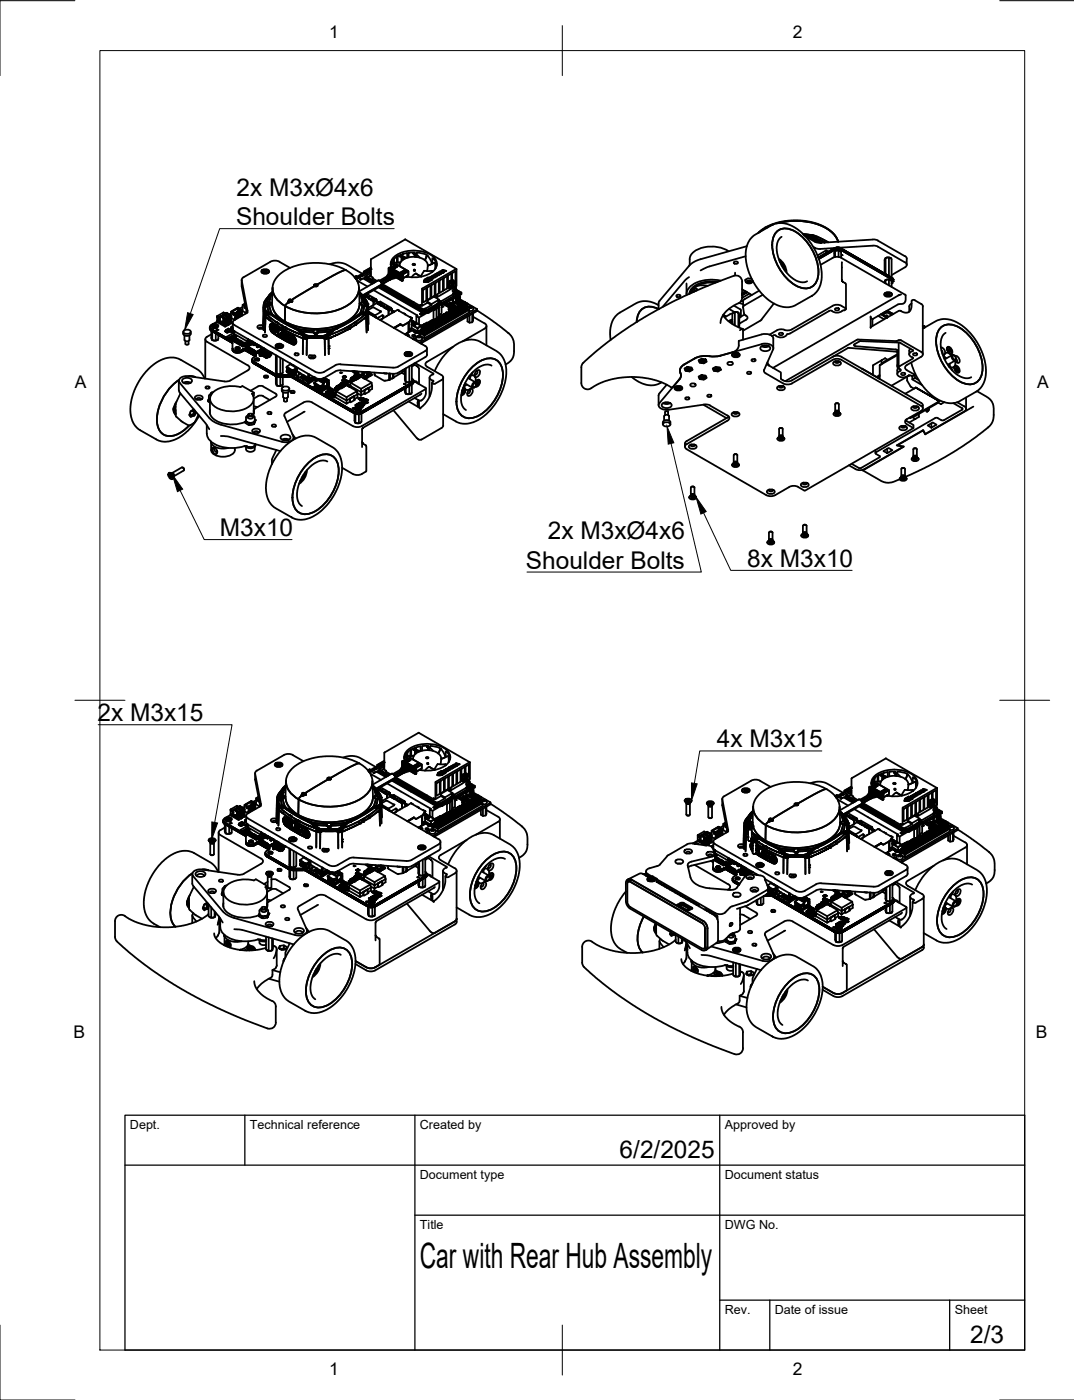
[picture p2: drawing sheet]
<svg xmlns="http://www.w3.org/2000/svg" width="215mm" height="280mm" viewBox="0 0 215 280" stroke-linecap="round" stroke-linejoin="round" font-family="sans-serif">
<defs><g id="words">
<text font-size="7" x="84" y="253.6">Car with Rear Hub Assembly</text>
<g font-size="4.9">
<text x="47.3" y="39.2">2x M3xØ4x6</text>
<text x="47.2" y="45">Shoulder Bolts</text>
<text x="44" y="107.3">M3x10</text>
<text x="109.6" y="107.9">2x M3xØ4x6</text>
<text x="105.2" y="113.8">Shoulder Bolts</text>
<text x="149.5" y="113.4">8x M3x10</text>
<text x="19.5" y="144.3">2x M3x15</text>
<text x="143.4" y="149.5">4x M3x15</text>
<text x="124" y="231.6">6/2/2025</text>
<text x="194.1" y="268.8">2/3</text>
</g>
<g font-size="3.5">
<text x="65.8" y="7.6">1</text>
<text x="158.6" y="7.6">2</text>
<text x="15" y="77.6">A</text>
<text x="207.5" y="77.6">A</text>
<text x="14.7" y="207.6">B</text>
<text x="207.2" y="207.6">B</text>
<text x="65.8" y="275.1">1</text>
<text x="158.6" y="275.1">2</text>
</g>
<g font-size="2.5">
<text x="26" y="225.9">Dept.</text>
<text x="50" y="225.9">Technical reference</text>
<text x="84" y="225.9">Created by</text>
<text x="145" y="225.9">Approved by</text>
<text x="84" y="235.9">Document type</text>
<text x="145" y="235.9">Document status</text>
<text x="84" y="245.9">Title</text>
<text x="145" y="245.9">DWG No.</text>
<text x="145" y="262.9">Rev.</text>
<text x="155" y="262.9">Date of issue</text>
<text x="191" y="262.9">Sheet</text>
</g>
</g></defs>
<!-- layer: Visible -->
<g fill="none" stroke="#000" stroke-width=".36">
<path d="M48.3 56l.1 1.3 1 5.3M52.3 54.1l.8-.2a.57 .57 0 0 1 .7 .6l-.7 .3a.57 .57 0 0 1-.8-.7zM52.4 54.4l.1 .2M52.4 54.3v.1M52.4 54.2l.7-.3a.53 .53 0 0 1 .6 .5l-.6 .3a.53 .53 0 0 1-.7-.5zM52.8 54.2h-.1l.2 .1M52.9 54.3v.1M53.2 54.2h-.4l.1 .1-.2 .2 .3-.1M53.2 54.3v.2l-.2-.1M53.2 54.4l.2 .1-.3-.1M53.3 54.2l-.1 .2M53.3 54.2h-.2"/>
<path d="M53.3 54.2h.1l-.2 .1M53.7 54.3v.1M53.7 54.4l-.1 .2M53.8 59.3l-.8 1.3M54 59l-1 1.3-.2 .5M54 59l.5-.6-1.5 1.7-.2 .7M54 58.9l-.2 .3M54 58.9l-.2 .4M54.1 58.9l-.8 1-.3 .7M54.1 58.9l-.3 .4M54.4 58.7l-.6 .6-.3 1.3M54.4 58.7l-.5 1.8"/>
<path d="M54.5 58.7l-.4 .2 .3-.2M54.5 58.7l-.4 .2M54.5 58.7h-.1M54.5 58.6l-.1 .1M54.5 57.7l-.1 3M55.7 55.1l1.9-1.3 2.2-.8 2.7-.4 2.4 .1 2.7 .6 1.6 .8h-.3l-1.3 .5-4.1 2.3 4.1-2.3 1.5-.6 1.1 .7 .8 .8 .5 .7 .3 1.1a3.6 3.6 0 0 1-1.7 3.4 13 13 0 0 1-13.7 .1 3.6 3.6 0 0 1-1.8-3.8l.4-1zM55.9 52.4l2.1 1.2M55.9 52.4l-.7-.3-1.1 .3-5.6 3.2-.1 .5 1.1 6.3-.3 .3-2.6 1.6v.5l16.5 9.6 .7 .2 .7-.1 2.6-1.4M57.8 60l.3-.1-.3 .2-.1 .4 .7-.1-.7 .1zM58 60l.2 .1M58.1 59.9l.2 .1M62.8 57l.5-.1 .3 .2-.5 .2z"/>
<path d="M63 57.1h.3l.1 .2v-.1l-.4-.1v.2zM63.5 56.9l-.1 .2M65.9 52.9l1.5-.4 1.2 .2 3.9 2M71.1 55.7l.5-.2v.1zM71.1 55.5l.1 .1M71.2 55.5h-.1M71.3 55.3l-.4 .1M71.3 55.2l.5 .3M71.3 55.5l-.2 .1 .4-.2 .1 .1M71.3 55.5h.1M71.4 55.4l-.4 .2M71.4 55.4l-.2-.1-.3 .2"/>
<path d="M71.4 55.7v.1M71.5 56.3l.1-.1v.4M71.6 56.2l1.9 1.1M71.8 55.4l.1 .1h-.2l.1-.1M71.8 57.7l.1 3M71.8 58.4l1.4 1.6 .4 .8-.4-.8zM71.9 58.7l.3 .2M71.9 58.7l.6 .6M71.9 58.7h.1M71.9 58.7l-.1-.1 .5 .8 .2 1.1M71.9 55.8l.2 .2M72 55.3h.1"/>
<path d="M72.1 55.9l.3-.1-.3 .2M72.1 55.2l-.1 .1M72.1 56l.5-.3 1.9 1.1M72.1 55.3h-.1v.1M72.2 58.9l.3 .4M72.4 58.9l.1 .4M72.4 55l-.4 .3M72.5 59.3l.8 1.2v1.6M72.5 59.3l-.3-.4 .8 1.1 .3 .6M72.5 59.3l.5 .7 .3 .6M72.5 59.3l.4 1.3-.4-.1M72.5 54.9l-.1 .3-1.2 .6"/>
<path d="M72.6 59.3l3.6-2.1 8.6 5M72.8 54.6l-1.3 .7M72.8 54.3l.4 .3M72.8 59.2l.4 .2M73 55.5l-.3 .2M73 55.4l1.9 1.1M73.2 59l.2 .1M73.2 59h.1M73.2 59.4l-.4-.2 1.8 1M73.2 54.3l-.1 .1M73.2 54.3v.1M73.2 59l.2 .1-.2 .1"/>
<path d="M73.3 55.1v.4M73.3 55.2l-.3 .2v.4M73.3 59.1h-.3l.2 .1M73.4 59.1h.1M73.4 54.3v.1M73.4 58.8l1.8 1M73.4 54.3l.1 .1M73.4 54.2l-.2 .2M73.5 54.3h.1M73.5 54.2h.1M73.5 54.7v-.3l-1 .5M73.5 55.7h.1"/>
<path d="M73.6 55.4l1.6 1M73.6 54.2h.1M73.6 55.4v.3M73.6 55.7l1.4 .8M73.6 55.5l-.3 .1M73.6 55.7h-.1M73.6 54.1v.1M73.7 54.1h.1M73.7 59.4h-.4M73.7 59.4h-.5M73.7 54l.1 .1M73.7 59.4l.2 .1"/>
<path d="M73.7 59.4h.2M73.8 54l-.1 .1M73.8 54l-.4 .3M73.8 54h.2M73.9 59.8l.6 .3h.3M73.9 59.8l.7 .3 .6-.2M73.9 59.7h.1M73.9 59.8h.1M73.9 59.4l-.1 .4M74 54v.4M74 53.9l-.1 .1M74 53.9h.1"/>
<path d="M74 54.6v.1M74.1 53.9h-.1M74.1 54.7l-.8 .5M74.1 53.8v.1M74.2 59.8l.2 .1M74.2 59.7v.1M74.2 55.1l-.6 .3M74.2 51.9v3.4l1.2 .9M74.2 54.3l-2.9 1.6M74.2 54.6l-.1 .4M74.2 53.8h.1M74.2 53.5l-1.4 .8v.3l.1 .1"/>
<path d="M74.2 53.9l-.2 .1M74.2 53.7l-1.2 .7M74.2 53.6l-1.4 .8M74.2 53.8l-1.2 .7M74.2 59.8l.3 .1M74.3 51.8l-.1 .1M74.3 59.7l-.1 .1M74.3 59.6l-.1 .1M74.3 59.7h.1M74.3 59.6l.3 .2M74.4 59.7l.2 .1M74.4 59.9h.1"/>
<path d="M74.5 59.9h-.1M74.6 59.8l-.2 .1M74.7 56.6l-1.4-.8v.2l1.3 .7M74.8 58.1l8.7 5M75.1 59.9l.1 .2zM75.1 59.9l-.3 .2M75.2 59.9h.1M75.2 59.9l.1 .2-.5 .3M75.2 59.9l.1 .2-.6 .4M75.6 56.1l-3.8 2.2M75.6 56.1a.71 .71 0 0 1 .6 1.1l.2-.3M75.6 56.1l.5 .2 .3 .6"/>
<path d="M75.7 57.5l8.8 5.1-.5 .2M75.8 57.4l3.5 2M76 57.3l3.3 2v.1M76.2 57.2l8.7 5.1v.3M76.3 57l6.3 3.6 .2-.1M76.3 57.1l8.5 4.8M76.4 56.9l6.2 3.6M76.4 56.9l-3.9 2.2M76.5 56.8l7.6 4.4M77.6 55.2l.2 .3M77.6 55.2l.2 .2M77.7 55.5l.1 .1z"/>
<path d="M77.7 53.6h.4l1.2-.7 2.4 1.4v.8l-1.1 .6 1.1-.6v-.8l-1.3 .7 .2 .1v1l-.2 .1-1.1-.7 1.1 .7v-1l-2.7-1.6 .1 1.1zM77.7 53.6h.4l1.2-.7 2.4 1.4-1.3 .7 .2 .1-.2 .1-.4-.3 1-.6-.2-.2-.9 .5-1.4-.8 .9-.4-.8 .5 .8-.5-.2-.2-1 .7zM77.7 54.6l.1 .1M77.8 55.5l-1.6 .9M77.8 55.4l-1.6 1M77.8 55.4v.1M77.9 55.5h-.2M77.9 55.6l.1 .3M77.9 55.6l.2 .3M77.9 55.6l.1 .1M78 55.7v.2M78 56l-1.6 .9"/>
<path d="M78.1 53.9v.3v-.3l.2 .2zM78.1 55.9l-1.8 1M78.1 54.8l.1 .1M78.1 55.9h-.1M78.2 52.7v.7M78.2 53.8l1-.6 .2 .1-.9 .5 1.4 .8 .9-.5 .2 .1-1 .6zM78.2 53.9l-.9 1.4M78.2 52.7v.3M78.3 52.4v1.1a2.12 2.12 0 0 1 1.5-2.7 6.9 6.9 0 0 1 6.9 .6 1.89 1.89 0 0 1-.6 3.2 7 7 0 0 1-4.9 .7M78.3 54.4v.3l-.1-.1M78.3 54.1l-.7 1.1M78.4 52.4l.3-.4v.6"/>
<path d="M78.4 54.3l-.5 .8M78.5 55.3l-.3 .2M78.5 52.6v.2l.2-.1M78.5 54.1v.3v-.3l.3 .3zM78.5 52.8l.5 .3M78.7 54.2l-.6 .9M78.7 54.2h.1M78.7 52.8v.5M78.8 54.4h.1M78.8 54.6v.1M78.8 54.4l-.4 .6M78.8 55.3h.1"/>
<path d="M78.8 54.6l-.1 .1M78.8 52.9v.3M79 54.6v-.2l.2 .1v.3M79.1 54.5l-.8 .5M79.2 55.1l-.1 .1M79.2 54.6l-.5 .3M79.2 59.4h.3v.3M79.2 59.4v.1M79.4 51.4v1.1M79.4 51.4l-.6 .4v.8M79.4 54.7v-.1l.3 .2v.3l-1.9 .4M79.4 55.1v.1"/>
<path d="M79.5 59.5v.2M79.6 54.7l-.5 .1a7.4 7.4 0 0 0-3.2 1.4M79.6 54.8h.1M79.6 51.2v1.3M79.6 55.5h.1M79.6 51.2l.7-.3v.3M79.7 54.8l-2 .5M79.8 59.6l4.8 2.7v.2l-4.8-2.8zM79.8 59.5v.1M79.9 54.9v.1v-.1l.2 .1v.8l-.2-.2 .2-.2-.2 .2v-.2v.2l.2 .2v-.8zM80 51.2v.1l.9 .5M80 54.8l1-.6-1 .7z"/>
<path d="M80 55l-2.1 .6-1.6 .9M80 55.1h.1M80.1 51.3h-.1M80.1 52.5l-1.6 .1 1.6-.1M80.1 55.3l-2.1 .7M80.1 55.1l-2.1 .6M80.3 51.4v.8M80.4 55.2l.2-.1v1l-.2 .1zM80.5 51.6v.4M81 47.9l-6.7 3.9M81.1 47.9l10.2 5.9M81.1 47.9h.1"/>
<path d="M81.3 51.6l-1.3-.4 1.2 .5M81.4 50.6v1M81.4 50.6l-.8 .2-.1 .5M81.4 55.3v-.1v.2M81.4 55.3v.1M81.8 50.6l-.1 .9M82.5 52.9l.3-.1 .2 .1M82.6 52.8l.4 .1-.4 .1zM82.7 50.7h.1M82.7 50.6l.5 .8M82.8 54.2l.1-.3 .1 .3M82.8 50.5l.1 .2"/>
<path d="M82.9 50.5l-1.1 .1M82.9 51v.4M83 54v.2h-.2M83.2 54.7l-.9 .8M83.2 54.7l1 .6M83.2 54.7l.6 .4M83.2 51.4l-.5-.8 .6 .3 .7 .6M83.4 50.6l-.1 .3M83.5 50.5l1.7 .4M84.2 55.3h.1M84.7 58l-.1 2.4M84.9 56.1l.1-.1v.1a.19 .19 0 0 0 0 .3 .19 .19 0 0 0 .3 0h.3h-.6a.18 .18 0 0 1-.2 0 .18 .18 0 0 1 .1-.3z"/>
<path d="M84.9 56l.7-.5 .8 .5-.7 .4h-.1l.5-.5a.22 .22 0 0 0-.3 0 .22 .22 0 0 0-.1 .3l-.2 .1 .2-.2a.2 .2 0 0 0-.1-.3 .2 .2 0 0 0-.3 .1zM84.9 56.4h.7M85 56l-.2 .4M85.1 56.1l.2-.1a.17 .17 0 0 1 .3 0 .17 .17 0 0 1-.2 .2l-.2-.1 .3-.1zM85.1 56.1h.1l-.1 .1 .4 .1h-.5zM85.1 56.2h.3M85.1 56.1h.1M85.2 50.9l.3 .3M85.2 56.1l-.2 .2M85.2 56.1h.2M85.2 57.7l-.5 .3M85.2 57.7h.1"/>
<path d="M85.3 57.7v2.4M85.3 51.2l-.3 .8zM85.3 51.2h.3l.2 .3 .6 1.3M85.4 57.6l.1 2.4M85.4 56.1h.1M85.5 56h.1M85.5 56l-.1 .1M85.5 57.5l.6-.3v2.4M85.5 57.5v.1M85.5 56.3v.1M85.6 56l-.5 .1M85.6 53.1l-.2 1.1"/>
<path d="M85.6 53.1l1.3-.5 .2 .3v.9v-.2M85.6 53.1l-.3-.8-.6-.5-1.2-.4h-1l-.9 .1-1 .5-.5 .5-.2 .8M85.6 56h.1M85.6 55.5h.1M85.6 55.5l-.7 .5M85.6 55.5l.8 .5M85.7 55.9l-.2 .4M86 55.5l.5-.2 .5 .2-.1 .1-.5-.2-.1 .1 .4 .2-.2 .1zM86 55.5l.4-.2 .6 .2M86.1 55.9l-.5 .5M86.1 59.6l-.6 .4M86.3 55.5l.3 .2"/>
<path d="M86.3 59.5h.1M86.3 57.1v2.4M86.3 52.8l-.7 .3M86.3 57v.1M86.4 54.4v-.2h-1.5l-.7 1.1M86.5 54.3v.1M86.5 55.2l.2-.1 .5 .2-.3-.3 .2-.1 .3 .4-.2 .1zM86.6 55.2l.6 .1M86.7 51.8l-.2-.1v1.1M86.7 55.1h.1M86.7 51.8l.6 1M86.8 59.4l1 .6-1.5 .8-.8-.4"/>
<path d="M86.9 59.2l-.6 .3M86.9 56.7l-.6 .3M86.9 56.7h.1M87 56.7l-.1 2.5M87 55l.1-.1 .3 .4M87 59.2v.2l-.1-.1M87.1 54.9h.1M87.1 59.2l.4 .2M87.1 54.8l.2-.1 .5 .3-.1 .1zM87.2 56.5l.6-.2v2.4l-.6 .3M87.2 54.8h.1l.5 .3M87.2 56.5v2.5"/>
<path d="M87.3 59.4h-.3M87.3 54.7v.1M87.3 52.8v.4M87.3 59.4h.1M87.4 54.7l.5-.2 .4 .2-.4 .3zM87.4 54.7l.6-.2 .3 .2M87.7 54.7l.2-.1 .2 .1-.2 .1zM87.7 54.7l.2 .2 .2-.2M87.9 54.8v.1M87.9 54.4l.2-.1 .5 .3-.1 .1zM88 54.4l.1-.1 .5 .3M88.1 54.3h.1"/>
<path d="M88.4 54.1l.2-.1 .7 .2-.5 .2-.1 .2zM88.6 55.7l-.7 .5 .1 2.3 .6-.3M88.6 54.1l.3 .1-.2 .1zM88.6 54.1l.1 .2 .2-.1M88.6 54l-.2 .2M88.6 54l.7 .2M88.6 54h.1M88.6 55.7v2.5M88.6 58.1v.1M88.7 54.3h.1M88.8 54.4v.1M88.8 58l.1 .1"/>
<path d="M88.8 55.6v2.4M89.4 57.7l-.6 .4M89.4 55.3v2.4M89.5 55.3l-.7 .3M89.5 57.6l-.1 .1M89.6 55.2v2.4h.1M89.6 56.9l.4 .3M89.6 57.1l.5 .2M89.6 57.2l.4 .2M89.6 57.5l.1 .1M89.6 57.3l.2 .1M89.8 57.5h.1"/>
<path d="M89.8 57.4l.3 .1M89.8 57.4h.1M90 57.4l-.1 .1M90 57.4l.1 .1M90 56.7l.1-.4 .5 .2 .4 1.4M90.1 57.4v.1M90.2 54.8l-.6 .4M90.2 57.2l.1 .3zM90.2 57.5l-.2 .2-.3-.1M90.2 57.5h.1M90.2 54.8l.1 1.3M90.2 56.1l.5 .2"/>
<path d="M90.3 57.3h.1M90.3 57.4v.1M90.3 56.3l-.2 .3 .4 .9-.2 .2-.2-.1M90.3 57.2v.1M90.3 56.1l.1-.1 .3 .1 .4 .4 .1 1.4 .8 1.3v1.7l-.1-1.5-.5-.9v.1M90.3 56.4l.2 .9M90.3 56.3l.2 1M90.4 56.1l.2 .1M90.4 56.2h-.4l-.2 .2 .3 1.1M90.4 54.7v1.3M90.4 56.9v.1M90.5 57.1h.1"/>
<path d="M90.5 56.4l.2 1-.3 .2M90.5 57.4l-.1 .2M90.6 56.3l.3 .4M90.7 59.8v.4M90.7 59.9l-.1 .2 .2 .3M90.7 58.9v.4l-2.5 1.4-.1-.1v-.4M90.8 56.3l.2 .3M90.8 57.5h.1M90.8 56.9l-.2 .1M91 57.8l-.5 .4 .5 .4M91 58.6l-2.8 1.7-.5-.1h.1v-.2M91 57.8l.2 1.1"/>
<path d="M91 58.6v.4l-.3 .1M91 58.8l.2 .1M91.1 58.2l-.4 .3M91.1 58.4h.1M91.1 58.1l-.5 .3M91.1 58.4v.1M91.1 58.3v.1M91.1 57.3l.1 .6M91.1 54.3v2.3M91.1 58.4l.1 .1h-.1M91.1 54.3l-.7 .4M91.1 58.3h.1"/>
<path d="M91.1 57.9l.2 .4M91.2 58.5l.2 .9v1.2M91.2 59.5l-2.9 1.6M91.2 59.3l-2.9 1.6M91.2 58.9h.1M91.2 58.9h.1v1.7zM91.3 57.7h.1M91.2 53.8l-6.8 4v3.4l1.1-.6v-.5l2-1.1v.4l3.4-1.9M91.2 57.7v.1M91.3 53.8v3.4l-.1 .1M91.3 58l1 .5v.1M91.4 58.9h-.1"/>
<path d="M91.4 58.1l.4 .3v.4M91.4 59.1l-.1 .1M91.4 59.4h.1M91.4 58.3h.1M91.5 58.6l.3 .7-.1 1.5v-1.5l-.2-.3M91.5 58.4h.1M91.5 58.3v.1M91.6 59.2v1.4M91.6 59.3h.1M91.6 58.8h.1M91.7 59h.1M91.8 59.1v.1"/>
<path d="M92 59.9l1 .5M92.2 58.9l-.3 .2M92.2 58.6l-.4 .3M92.3 58.6v.2M92.3 58.8v.1M135.3 59.1l.5-.1 .3 .3-.5 .1zM137.3 56.7v2.2M137.8 55.4l-.7 .6-4.6 5.4M138 58.5v.3M138.2 58.2l-.2 .5M138.5 58.4v.1M138.9 58h.1v.2"/>
<path d="M138.9 58.2l-.2 .2M139 58.1l-.1-.1v.2M139 58.1l.2 .1M139 58.2l.1 .1M139.4 57.9l-.2-.3-.3 .1-.4 .7M139.4 57.8l.1 .3M141.6 57.2a3 3 0 0 0-3.4 1v.5M143.1 56.6l-1.3-.1-1.2 .2-1.6 .7M143.6 56.4a5.6 5.6 0 0 0-5.5 1.6l-.2 .8M144.2 56.1a6.9 6.9 0 0 0-6.4 1.5l-.4 .9-.1 .5M145.8 50.3a6.4 6.4 0 0 0-7.2 .3 2.55 2.55 0 0 0-.6 2.5M146.8 55.2l-4.5 1.7-4.6 2-3.3 1.6-4.6 2.5-6.5 4.2-3.1 2.3-2.8 2.4a2.47 2.47 0 0 0-1.1 1.6"/>
<path d="M146.8 55.2a1.26 1.26 0 0 1 1.7 1.2M146.8 52.5l.5-.2 .3 .3-.5 .2zM147 54.6v.5M148.4 56.4l.1 3.2 1.4-.9M148.4 59l1-.5-1 .6M148.4 57.9l2 1.1M148.5 59.5a1.26 1.26 0 0 1-.8 1.2M149.2 51.3l-7.4 2-1.7 .8M149.2 56v.4l.5 .3 .6-.1 .2-.2v-.3M149.2 58.3l-.8 .4M149.4 49.3l-9.3 2.6-1.5 .7-.8 .6-5.9 7M149.4 58.5l-1 .5"/>
<path d="M149.5 56.3l.3 .2 .4-.2M149.6 56.2l.3-.1 .3 .3-.4 .1-.3-.1zM149.6 56.2l-.1 .1a.37 .37 0 0 0 .7 0l-.1-.1M150.3 47.5l.7-.5 3.3-1.9 1.5-.5 1.9 .3 1 .5 1.4 .9 1.1 1 1.1 1.5 1 1.7 .7 1.8 .4 2v1.5l-.4 1.5-.7 1.1-.7 .7-3.5 2-1.2 .4-1.1-.1-1.1-.3-1.1-.5-1.2-.8-1.3-1.3-1.1-1.5-.7-1.4-.8-1.9-.3-1.9v-1.8l.4-1.4zM150.4 55.8l-.8-.1-.6 .3 .2 .3M150.6 56.3l-.1 .1M151.9 58.2l-3.1 1.8-.1 .3v1.2M152.6 59l-3.7 2.1-.2 .4M153 45.7v.1v-.1M153 45.6l-1.2 .9M153.1 45.5l-.1 .2M153.1 45.5l-1.5 1.1"/>
<path d="M154.7 44.9l-1.7 .7M155.3 44.7a13.2 13.2 0 0 1 10.8 1.5 4.3 4.3 0 0 1 1.6 2.2l-.7-1.4-1.1-1-1.9-1-2.4-.7-2-.2-2.5 .1-1.8 .4-2.2 .9M155.6 46.2a3.5 3.5 0 0 1 4.2 .6 10 10 0 0 1 3.9 8.5 2.57 2.57 0 0 1-3.8 2.2 9.8 9.8 0 0 1-5.4-9.4l.3-.8zM155.8 51.8a3.4 3.4 0 0 1 1.5 2.7M155.9 52.1a3 3 0 0 1 1.2 2.1M156 52.4l.3 .2M156.1 52.4l.6 .7 .2 .9M156.3 53l.3 .5M156.4 47.4l-.8 .9-.2 1.5 .2 1.6 .8 1.7 1 1.5 1.4 1.3 1.4 .6h.7l.6-.2M156.9 53.7l.1 .4M160.7 46.8l1.3 .2h-1.2M160.7 46.8l1.4 .2"/>
<path d="M161.1 47.3l1.9 1.1M161.5 47.5h.2M162 47h-1.2M162 47h.1M162 47l.6 .1M162.1 47l.6 .1M162.1 47h-1.3M162.5 47.1h-1.6h.3a.36 .36 0 0 1 .4 .1 .36 .36 0 0 1 .1 .4l2.6 1-2.1-.9a.44 .44 0 0 1-.5-.6l3.3 1.4-3.2-1.4h.8l.8 .3M162.5 47.1l.9 .3M162.7 49.4l1.1 .4 3.2-.2M163 48.4l1.1 .2M163.5 47.3l2.2 1.2-2.3-1.1"/>
<path d="M165.3 50.1l-1.8 1M165.7 50.4l-.4-.3v.5M166.5 51.6l1.1-.2 .7 .2 12.8 7.4 .1 1-.3 .6-.5 .2-.8 .1-5.1 3v1.3M166.6 51.6l-2.5 1.4M166.9 49.7l-3.2 1.8 3.2-1.8M166.9 50l-3.1 1.8M166.9 49.7l-3.2 1.8M166.9 49.7a1.44 1.44 0 0 1 1.4 0l10.1 5.8-10.1-5.8 10.1 5.8v-3.7l-.4-.2h-.7l-.3 .3v2.8M166.9 50a1.57 1.57 0 0 1 1.4 0l10.1 5.8-10.1-5.8M167 49.7l.6-.2 .6 .2M167.2 49.6h.8M167.7 50.1l.6 .3v1.2"/>
<path d="M167.7 50.1l-.7 .2-.1 1.2M167.7 50.1v1.3M168 50.2l-.6-.1-.4 .1v1.2M168.4 52.5v3.6l.8 .8v4.9M168.4 53.5h.1M168.5 51h.1M175.6 49.3l5.4 3.2M175.6 48.1l5.4 3.2M175.6 49.3l-1-.2-6.6 .5M175.6 48.1l-1-.2-10.5 .7M176.9 58.8l.8-.3a.57 .57 0 0 1 .7 .6l-.7 .3a.57 .57 0 0 1-.8-.6zM177 56.6l.1-.5 .1-.1 .4-.1 .5 .1 .3 .2v1.2"/>
<path d="M177 58.9h.1M177 58.8l.7-.3a.53 .53 0 0 1 .6 .5l-.6 .3a.53 .53 0 0 1-.7-.5zM177.1 58.6l-.1 .2M177.2 51.6l-.1 3.2M177.2 56l-.1 .7M177.2 56h.9M177.2 51.6h.9M177.3 59h.2zM177.5 58.8v.1zM177.5 58.8h-.2l.2 .1M177.5 59l-.1 .1M177.6 59l.3 .1-.1-.1 .1 .1"/>
<path d="M177.6 58.8h.4l-.2 .1M177.8 58.8h.1M177.8 58.8v.1M177.8 51.5v3.7M177.8 56v1.1M178.2 58.6l.1 .3M178.4 55.5l.3 .4M178.6 56v.3M178.7 56.3l-.3-.5 .3 .5-.3 .4M179.7 59.1l-25.1 14.5M180.3 58.9l-.6 .2M181 53.5l-2.6 1.5"/>
<path d="M181 52.5l.4 .5-.4 .5M181 51.2l.4 .5v1.3M35.8 76.2v1.9M35.8 78.1l.1 .4 5.1 6.1 .9 1.3M35.8 76a9.9 9.9 0 0 0-4.3 9.1 2.54 2.54 0 0 0 3.7 1.9 7.2 7.2 0 0 0 2.6-1.9M36.1 78.7l-1 2.1v2.1M36.5 76a1.25 1.25 0 0 1 1.9 .2 1.16 1.16 0 0 1-2 0zM36.6 66.4a.8 .8 0 0 0 .6 .8 .8 .8 0 0 0 1-.4l-.1-.4M36.7 76.6a1.57 1.57 0 0 1 1.4 0M36.9 66.1l.2-.1a.75 .75 0 0 1 1 .5 .98 .98 0 0 1-1.4 0zM36.9 67.1v.9a.58 .58 0 0 0 1 0v-.9M37.1 68.2v.6l.3 .2 .3-.2v-.6"/>
<path d="M37.1 76.7h.6M37.9 75.3l1.1 .1M39 79.4l.8-.3a.57 .57 0 0 1 .7 .6l-.7 .3a.57 .57 0 0 1-.8-.6zM39.4 80a.4 .4 0 0 1 .4-.4 .4 .4 0 0 1 .4 .4M40.9 75.7l-.6-1-.5-.6-4-2.3-1.1-.3-1.9 .3-1 .4-1.1 .8-2.1 2.1-1.5 2.6-.6 1.4-.3 1.6-.1 1.6 .1 1 .3 .9 .5 1 1.1 .9 3.3 1.9 1 .3h1.3l1-.2 1.6-.9 2-1.7 1.5-2.3M41.1 67.9v7.8M41.1 77.5l.5-.2 .3 .3-.5 .2zM41.8 79.8l.2 .4-.3-.1v.2M41.8 79.8l-.1 .3M42 65.7l.3 .5M42 65.4l.3 .5 4.2 2.4-4.2-2.4 4.2 2.4v1.4M42 65.8l.3 .4"/>
<path d="M42 65.4v.4M42 79.8v3M42.2 78.8l-.4 .3v.7M42.2 78.8v.3M42.3 66.2v1.4l.2 .5 .5 .1 .5-.2 .2-.2v-.8M42.3 66.9l-1.1 .7v.6l.2 .2 8.2 4.7M42.3 66.2l4.2 2.4-4.2-2.4M42.3 65.2h.1M42.3 66.2l4.2 2.4M42.3 65.1l.7-.3a.53 .53 0 0 1 .6 .5l-.6 .3a.53 .53 0 0 1-.7-.5zM42.4 78.5l-.2 .2 .1 .2M42.4 64.9l-.4 .5 .3 .4"/>
<path d="M42.5 66.3v1.8M42.5 65.5l.2 .1M42.5 68h.9M42.5 64.9l.9-.6 1.6 1.1M42.6 65.2v.1M42.6 65.6h.7M42.6 78.5l-.3 .1v.2M42.6 65.6h.1M42.8 65.2l-.2 .1M42.8 65.2l.2 .1M42.9 65.1v.1M42.9 64.9l-.3 .4"/>
<path d="M43 65.1l.3 .1M43 65.1l-.1-.2 .1 .5h.1v-.1M43.1 65.2v.2M43.2 66.7v1.4M43.3 65.6h.1M43.3 65.1l-.2 .2M43.3 65.9l.2 .1-.1 .1zM43.4 63.3l.6 .5-.6-.3 .6 .3M43.5 64.2l.5 .4zM43.5 65.5l-.3 .1M43.5 63.3l.5 .2 .1-.2M43.5 63.2l-.1 .1"/>
<path d="M43.5 63.5l.5 .3M43.5 63.4l-.1 .7 .6 .5-.6-.3M43.5 64.2v.1M43.5 64.2l.5 .3M43.5 63.5l.5 .2M43.6 65.2h.1a.8 .8 0 0 1-1.4 0M43.8 63.9l.2 .1v.3v-.3M44 64l-.2-.1v.3l.2 .1M44.1 63.3l.4 .2M44.2 63.3l.4-.2-.3 .2M44.2 63.3l.4 .3M44.2 63.3h-.1"/>
<path d="M44.3 64.3l.3 .2v.4l-.3-.2zM44.3 64.3v.4l.3 .2M44.3 64.6h.1M44.3 64.5h.1M44.3 64.5l.1-.1v.2M44.3 64.4l.2 .1-.1 .2M44.3 64.6v.1l.3 .1-.2-.1M44.3 64.5v.1M44.3 64.5l.2 .1M44.4 64.6v.1M44.4 64.5h.1M44.4 64.6h.1"/>
<path d="M44.5 64.7l.1 .1M44.5 63.5l.1 .1M44.6 63.6l.5 .2M44.6 63.6l.4 .4 .2-.2 .1 .1M44.6 63.6l.6 .2v.8M44.6 63.6h.1M44.6 63.1l.1 .5M44.7 63.2l-.3 .2M44.7 63l.3 .2M44.7 62.5l-1.3 .8M44.7 63h-.1M44.7 62.5l.5 .2"/>
<path d="M44.7 64.8l.1 .1zM44.7 64.1l.1 .1zM44.7 64.9l.1 .2zM44.7 64.4l.1 .1zM44.7 63.9l.1 .1zM44.7 64.5l.1 .1zM44.7 64.1v.1M44.7 64.1h.1M44.7 64.9l.1 .2M44.7 64.9l.1 .1M44.7 64.9h.1M44.7 64.4l.1 .1"/>
<path d="M44.7 63.9l.1 .1M44.7 64.5v.1M44.7 64.6h.1M44.7 64.8l.1 .1M44.7 64.8v.1M44.7 65h.1M44.7 62.5h.1M44.7 64.1l.1 .1M44.8 64.9h.1M44.8 64.4v.1M44.8 64.4h.1M44.8 64h.1"/>
<path d="M44.8 64.1h.1M44.8 64.2v.2zM44.8 64.2h.1M44.8 64.2v.2M44.9 64.6h.1M44.8 64.5h.1M44.8 64.6h.1M44.8 64.5v.1M44.8 64v.1M44.8 62.9l-.2 .1M44.9 63.8h.1M44.9 63.7h.1"/>
<path d="M45 63.2l.1 .1M45 64v1.4l.5-.3M45.1 66.3h.1M45.2 66.2h.1M45.2 66.4l.3 .1zM45.2 63.9v.8M45.2 63.1l.5 .3M45.2 66.1v.1M45.2 62.7l.1 .5M45.2 62.7l-.4 .2 .4 .2M45.2 66.2l-.1 .2 .3 .2 .2-.1M45.2 63.9v.1"/>
<path d="M45.3 62.7l-.4 .2M45.3 62.6l.4 .4M45.3 64.8h-.1M45.3 63.7v1l.1-.2v-.8M45.3 64l-.1 .1M45.3 62.8l-.3 .2M45.3 62.6h-.1M45.4 62.6l.3 .2M45.4 62.6l-.2 .1M45.5 65.9v.1M45.5 65.1h.1M45.5 63.4h.2"/>
<path d="M45.5 63.7v.9l-.2 .2-.1-.1M45.5 63.4h.1M45.5 64.5l-.1 .3M45.5 65.8l.3 .1-.1 .1zM45.6 66.4h.1M45.6 66.4v.1M45.6 66.3v.1M45.6 66.3l-.4-.3 .4 .3M45.6 66.5l-.1-.1v.1M45.6 66.3l.1 .1M45.6 63.5l-.3-.2h-.2l.4 .3-.2 .1h.1l.4-.2M45.7 64v1"/>
<path d="M45.7 63l.4 .2-.1 .1M45.7 63l.6 .2-.2 .1M45.7 65v-1l-.2 1.1M45.7 62.8l.1 .1M45.7 66.4v.1zM45.8 63.4l.2 .1M45.8 63.4l-.2 .1M45.8 65.9l-.1 .2-.2-.1M45.9 67.5l.9-.5 .2 .1-.8 .4 .2 .2 .8-.5 .2 .1-.9 .4 .3 .2 .4-.3 .6 .4-.5 .2 .3 .2 .4-.3 .6 .4-.4 .2 .3 .2 .5-.4 .2 .1-.7 .4-.6-.3 .4-.2-.3-.2-.4 .2-.5-.3 .4-.2-.3-.2-.4 .2zM45.9 63.6h.1M45.9 64.4h-.1M46 63.7h-.1"/>
<path d="M46 63.3v.8M46 64.1l-.1 .1M46 66.3l-.4 .2M46 66.3v-.1l-.3 .2M46.1 66.2l-.1 .1M46.1 66.2h.1M46.1 66.1v-.1l-.4-.3-.5 .3 .4 .3M46.1 76.1l-1.2 .2-7.1-1a1.72 1.72 0 0 0-2 .8l.2 .5 5.9 7M46.1 66h.1M46.1 66.1v.1M46.1 64.2v-.9l-.1 1-.1-.9-.1 .1v.9h.1M46.1 66v.2"/>
<path d="M46.1 66.1h.1M46.1 63.3h.1M46.1 64.1l-.1 .3M46.1 63.3l.1 .9-.2 .2M46.1 64.7h.1M46.1 64.7l-.4 .3M46.1 66.2h-.1M46.1 66l-.5 .3M46.2 62.7l-.4 .3M46.2 62.4l.4 .2M46.2 66.4h.1M46.2 65.8l.2-.1-.1 .1 .3 .1z"/>
<path d="M46.3 65.5l.2 .1M46.3 65.4l.2 .2M46.3 63.2v1.5h-.2M46.3 65.5v.1M46.3 63.6l.6 .4M46.3 65.6h.1M46.3 65.6l.1 .1M46.4 65.7l.1 .1M46.4 62.4l1.2-.7v.8M46.4 66.5l.2-.2 .1 .2M46.4 66.5h.3M46.5 69.7v.3"/>
<path d="M46.5 70a1.2 1.2 0 0 0 1.7 .4l-.8 .2a.84 .84 0 0 1-.9-.6zM46.5 69.7a1.22 1.22 0 0 0 1.7 .4l-.8 .2a.85 .85 0 0 1-.9-.6M46.5 64.5v1.3l.4 .5M46.5 65.3l-.2 .1M46.6 62.6h.1v.4zM46.7 62.5l-.4-.2 1.3-.7 .4 .2-.4-.2-1.4 .8v.8M46.7 66.7l-1.3 .7v.1l3.2 1.9v-.2l-3.2-1.8M46.7 66.4v.1M46.8 66.2h-.1M46.8 66.6l-.1 .1M46.8 66.3h-.2l.1 .1M46.8 66.3v.5l2.7 1.6 .1-.6v.5l.5-.2"/>
<path d="M46.8 66.5v.1M46.8 66.4l-.1 .1M46.8 66.3l-.1 .1M46.8 66.3h.1M46.9 66.3h.1M46.9 66.3l16.5 9.4h1.1l2.6-1.4 .7-.2 10.8 .7M46.9 63.8l.1 .2M47 62.6l.1 .1M47 62.8v1l1.4-.8v-1l-.2 .1 .1 .8-.2 .1v-.8l-.2 .1v.8M47 63.8h-.1l1.5-.7-1.4 .8M47.1 62.7h-.1M47.1 69.7l.4-.2 .5 .2"/>
<path d="M47.1 69.6l.5-.2 .3 .3-.5 .2zM47.2 69.8h.7M47.2 63.1l-.1 .3M47.2 63.4h.1v-.4l-.2 .1v.4l.2-.1M47.3 62.5v.1M47.3 62.4h.2M47.4 62.5h.1M47.4 62.5l-.4 .2h-.2v.3M47.5 62.6h.2M47.5 62.5v.6M47.6 61.6l.3 .3M47.7 62.3v.6h.1"/>
<path d="M47.7 62.2l.1 .2-.1-.1M47.8 62.3l.1 .8-.4 .3v-.9l-.5 .3-.2-.1M47.8 62.3h-.1M47.8 62.3v.7M47.8 62.2v.1M47.9 62.3h.1M47.9 62.1v.1M47.9 61.8v.4M48 61.8v.4M48 62v.2M48.1 62.2l.1-.1-.1 .4M48.1 62.8l.2 .1"/>
<path d="M48.1 61.9l.3 .1M48.2 62.5v.3M48.2 62.1l-.1-.2 .2 .1-.5 .3M48.2 70.4l.5-.2-.5 .2M48.4 63.1v.1M48.5 61.4l-.6 .4M48.5 61l.4 .2M48.7 69.9l-.5 .2 .5-.2M48.7 70.2l-.5 .2M48.7 69.9l-.5 .2M48.7 69.8h.5M48.7 70.2h.5l1.9 1.1"/>
<path d="M48.9 61.5l.1-.3 .1 .4M48.9 61.5l.2 .1M49 61.2l-.4-.2 .4-.2-.5 .2v1.2l.8 .5M49 60.9l-.3 .1M49 69.3h.1M49.1 68.9l-.1 .3 .2 .1M49.1 68.9l.4 .1M49.1 69.1l-.5 .3M49.1 68.9l-.5 .3M49.1 61.3v.3M49.2 68.8l.3-.2 .3 .2-.3 .2zM49.2 69.9l1.9 1.1"/>
<path d="M49.3 62.5v.1M49.3 62.4h.1M49.4 69.5l.3 .5M49.5 69.5l.2 .5M49.5 67.9v.5M49.5 69.5l.2-.1-.2 .1M49.5 69.7l.2 .3 .5 .2-.5-.2M49.6 73.1l.2 .2v.6l-3.7 2.2M49.6 69.3l-.4-.1v.4l.3 .1M49.6 67.8v.1M49.6 67.9v.5M49.7 68.6h-.2"/>
<path d="M49.7 68.6l.3 .1v.3M49.7 70l.4 .3M49.7 69.4l1.1 .6M49.7 69.4l1.1 .7M49.7 69.4l-.2 .1M49.7 69l.1-.1 .3 .2M49.8 68.5v.2M49.8 68.5l.1-.2 .1 .2M49.8 68.8v.1M49.8 69.5h.1M49.8 68.5l-.1 .1M49.8 69.7h.1"/>
<path d="M49.8 69.7v-.2l1.1 .7M49.8 69.6l1.1 .7M49.8 69.7l1.1 .6M49.9 68.5l-.2-.1h.3v.2M49.9 69.5l-.1 .1M49.9 68.5v.1M49.9 69.7l.2 .2M50 69.1l-.3-.1-.3 .2 .2 .1M50 69.8h.1M50 68.4l-.1 .1M50 68.9v.1M50 68.8h.1"/>
<path d="M50 68.5l.1 .1-.3 .1M50.1 68.5v-.1l-.1 .1M50.1 68.5h-.1M50.1 68.3h-.1l.2-.1v.2M50.1 68.3v.2M50.1 69.9h.1M50.2 70.3h.1M50.2 70.3l.6 .4M50.2 68.3h-.1M50.2 70.3l.6 .3 .2-.1-.2 .1zM50.2 68.2l.1 .3h-.2M50.2 68.2v.2z"/>
<path d="M50.2 68.2l-.1 .2M50.2 68.7h.1M50.2 68.8h.1M50.2 68.9v.1M50.2 68.9h.1M50.3 68.2l.1 .2h.1M50.3 68.2v.2M50.4 70.2h.1M50.4 70.2l-.2 .1M50.4 70.2h-.2M50.4 70.1h.1M50.4 68.8h.1"/>
<path d="M50.5 68.8l-.3 .1M50.5 70.2h.1M50.6 69l.2 .1M50.6 69h.1M50.7 70.2l-.2 .1M50.7 72.7l4.5 2.6-4.5-2.6M50.7 68.9h.1M50.7 72.7l4.5 2.6M50.7 72.4l4.5 2.5M50.7 72.4l-.3-.4 .1 .4 .2 .3M50.7 68.9l.2 .2M50.7 68.9l.1 .1"/>
<path d="M50.7 68.6h.1M50.8 68.6h.1M50.8 68.7h-.1M50.8 68.7h.1M50.8 69.1h.1M50.8 78.6l-.4 .2a1.83 1.83 0 0 1-.9 2.7 6.6 6.6 0 0 1-6.8-.3 1.8 1.8 0 0 1 .6-3.2 6.7 6.7 0 0 1 4.8-.5l.4-.3 2.3 1.4v.6l-.1 .1M50.8 70l.2 .4M50.8 70.1l.2 .5M50.9 68.8h.1M50.9 70.3h.1M50.9 69l-.1 .1M51 70.3h-.1"/>
<path d="M51 70.3v.1M51 71.9l.4-.2 .5 .2M51 71.9l.5-.2 .3 .3-.5 .2zM51 68.9h.1M51 68.7l-.2-.1-1.3 .8M51 68.7h.1M51 68.7l-.1 .1M51 70.6l-.2 .1M51.1 68.9l.1 .1M51.1 68.8l-.1 .1M51.1 72.1h.7M51.1 68.9v-.1h-.2l.2 .2"/>
<path d="M51.1 69h.1M51.1 71l.1 .1M51.1 71v.3M51.1 71.3l-.6 .4v.5l.2 .2M51.1 71l-1.9-1.1 1.9 1.1M51.1 71.3l-1.9-1.1 1.9 1.1M51.1 68.9h.1M51.2 69h.1M51.3 68.8l-.2 .1M51.3 68.8h.1M51.3 68.9l.5 .2M51.4 70.6h.1"/>
<path d="M51.4 69.4l.1 .1M51.4 70.4l-.4 .3M51.4 69.4h.1M51.4 70.5l-.1 .2h.2M51.4 70.3v.4M51.4 70.3v.1M51.5 69.4l-.1-.1 .2 .2M51.5 69.5h.1M51.5 69.2l.3 .2M51.5 69.2h.1M51.6 70.6h.1M51.6 79.3l-.8 .5v3"/>
<path d="M51.6 77.3l-1.5 .9M51.6 70.6h-.2M51.6 69h.1M51.6 70.5v.1M51.6 69.5h-.1M51.6 69.4h.1M51.6 77.3l.5-.1 .6 .1 2.4 1.4 .2 .5-4.3 2.6-.2 .3M51.6 79.3l.8-.1 1.6 .8M51.6 69.1l.1 .1M51.6 69.2h.1M51.6 70.5h.1M51.6 70.6l-.1 .1"/>
<path d="M51.6 69.2l.1 .1M51.6 70.2v.3M51.7 70.5l-.1 .1M51.7 70.5h-.1M51.7 69.2v.1M51.7 70.2h.1M51.7 69.3h.1M51.8 69.1l.1 .2M51.8 69.1h.1M51.8 69.4h.1M51.8 69.3v.1M51.8 65.8v-.2l.3-.1h.3l.1 .3"/>
<path d="M51.9 70.7h.1M51.9 70.7l.6 .3M51.9 70.8l.3-.2 .5 .3M51.9 70.8l.6 .3M51.9 70.8v.1M51.9 70.9l.2 .1M51.9 69.2l.1 .1M52 70.1l-.3 .2v-.1M52 69.3h-.2M52 69.3h.1M52 71.1h.1M52 70.2l.2 .1"/>
<path d="M52 70.2h.1M52.1 70h.1M52.1 70.2h.1M52.1 70l-.1 .1M52.1 71.1l-.2 .1 .4-.1M52.1 71l.1 .1M52.1 70.1h-.1M52.1 69.9v.3M52.1 70.2h-.1M52.1 70.1l-.1 .1M52.1 69.3l.2 .2-.1 .1M52.1 69.9h.1"/>
<path d="M52.1 70.9v.1M52.2 71.1l-.1 .1M52.2 69.9l-.1 .1M52.2 69.5h.1M52.2 69.6h.1M52.2 69.6v.2M52.2 71.1l.3 .1M52.2 69.6v.1M52.2 71.1h.1M52.2 71h.1M52.2 71v.1M52.2 69.8h.1"/>
<path d="M52.2 71l.3 .1M52.2 69.5l.1 .3M52.3 70.3l-.2 .2h.4M52.3 70.3h.3zM52.3 70.3h.1M52.3 70.3l.2 .1M52.3 69.8h.1M52.3 69.6l-.1 .1M52.3 69.8v.3M52.3 69.8h-.1M52.3 70h.1M52.4 69.9h.1"/>
<path d="M52.4 70.7l.1 .1M52.4 69.8h.1M52.4 70h.1M52.4 70.2l-.2 .1M52.4 69.7l.1 .1M52.4 70l-.3 .2M52.4 70.2h.3v.2M52.5 70.4l-.1 .1M52.5 71l.2-.1zM52.5 71.1l.2-.1zM52.5 69.6v.2M52.5 70.4v.1"/>
<path d="M52.5 69.8h.1M52.5 69.5l-.1 .1M52.6 70.5h-.1M52.6 67.1l.5-.1 .3 .3-.5 .1zM52.6 69.6h-.1h.2M52.6 70.3v.1M52.6 65.1l-.5-.1a.48 .48 0 0 0-.6 .5l.4 .3 .8-.1-.1-.5M52.6 69.8h.1M52.6 70.6h.1M52.6 71.1h.1v.2M52.6 69.7v.1M52.7 70.3l-.1 .2"/>
<path d="M52.7 71.2h.1M52.7 70.9l.2 .1M52.7 70.9v.1M52.7 71.3l.6 .3M52.7 71.3l.5 .3v-.3M52.7 61.5l-.1 3.4M52.7 71h.1M52.7 71.1h.1M52.7 65.6h.1M52.7 69.6l-.1 .1M52.8 62.3l.2 .6h1M52.8 62.3l-.1 3.7 .1-3.1"/>
<path d="M52.8 60.8v1.5M52.8 70.2h.1M52.8 70.2v.1M52.8 75.3l.5-.2 .3 .3-.5 .2zM52.8 62.9v-.6l.2 .5a.27 .27 0 0 1 .2 .2 .27 .27 0 0 1-.1 .3v.1M52.8 62.9l.3 .4M52.9 69.7v.1l-.2 .1-.1-.1M52.9 70l1.1 .6v.3l-1.2-.7zM52.9 70.6l.2-.3-.4 .4M52.9 75.5h.7M52.9 70.4l.2 .1-.4 .2-.1-.1M52.9 70.8h.1"/>
<path d="M53 70.7h.1M52.9 70.4l.3 .1M52.9 75.5h.6M52.9 70.7h.1M53 70h.1M53 61.7h.1M53 70.9h.1M53 60.6l.1 1.7 .2 .2 .5 .1M53 62.1l.2 .4 .9 .2M53 60.6l.8-1.3-.5 1.9 .2-.6M53 62.1l.2 .4 .6 .1M53 60.6v1.5"/>
<path d="M53.1 60.6v1.5M53.1 70.3h-.4l-.1 .3 .1 .1M53.1 70.3l.2 .2M53.1 63.4l-.1 3.1 .1-3.1 1.3 1 2 1.3 4.2 2v3.2v-3.2M53.1 69.9l-.2 .1M53.1 71.3h.1zM53.1 62.9h.1M53.1 62.9l3.4 2.3-1.8-1.2-1.4-1.1 1 .1 2.3 1.6 2.8 1.4 1.1 1-2-.7-2-1.1 3.5 1.6a.62 .62 0 0 1 .6 .6v.3l-.6-.2-4-2-2.7-2-.2-.1zM53.3 71.5l.3-.1zM53.3 71.5v.1M53.3 70.7l.2 .1-.4 .2M53.4 71.6h.1"/>
<path d="M53.4 70.6l.2 .2M53.4 71.1h.1M53.4 71.1l-.4-.2-.3 .2 .4 .2 .3-.2 .1 .1-.3 .1 .3-.1 .1 .2M53.6 71.4h.3M53.6 71.4l-.4 .2M53.6 71.4h-.1M53.6 71.5h.1M53.6 71.4v.1M53.6 71.1l-.1 .1M53.6 71.5l-.3 .1M53.7 71.1h.3zM53.7 71.1l-.1 .2"/>
<path d="M53.7 71.1l.1 .3M53.7 70.7l-.4-.2-.3 .3 .1 .1 .4-.3-.2 .3M53.7 70.9l.2 .1M53.8 70.9l.2 .1M53.8 62.6l.6 .3M53.8 62.6l1.1 .6M53.8 62.6l.2 .3M53.8 71l.3 .1v.1M53.8 71h.1M53.8 71.4h.1M53.9 60.5l.3 .3-.3 .2M53.9 60.5l.2 .1"/>
<path d="M53.9 60.5l-.4 .1M53.9 61.1l-.5 .1h.1l.2 1.1a.21 .21 0 0 1 0 .3 .21 .21 0 0 1-.3-.1l-.3-.1-.1-.3M53.9 61.1h-.3a1.12 1.12 0 0 0 .1 1.2l.1 .3 .3 .1M53.9 70.8h-.3l-.2 .3 .2 .1 .3-.4-.2 .3M53.9 71.2v.2M53.9 70.8l.1 .1M53.9 61a4.7 4.7 0 0 0 .8 2.3l-.7-.4M54 70.9l.4-.3zM54 71.1v.2M54.1 60.6v.3l-.3-.1-.4 .4M54.1 71.1l-.2 .2M54.1 60.6l.1 .2-.3 .2"/>
<path d="M54.1 62.7l.8 .5M54.1 62.7l.3 .2M54.2 65h.4h-.4l-.2 .3 .1 .6 .4 .6M54.2 70.5l-.2 .1M54.3 64.9l.3 .2M54.4 65.3h.1M54.4 66h.1M54.4 65.3v.7M54.4 65.3l.3 .2M54.4 62.9l.5 .3M54.4 60.7a4.3 4.3 0 0 0 2.5 3.6 13.4 13.4 0 0 0 13.3-.5 4 4 0 0 0 1.7-3.1 4.3 4.3 0 0 1-2.4 3.6 13.4 13.4 0 0 1-13.2-.4 3.9 3.9 0 0 1-1.9-3.2zM54.5 65.5l-.1 .5z"/>
<path d="M54.5 65.5l.2 .1M54.5 65.7h.1M54.5 65.7v.2M54.5 65.7l.2 .1M54.5 65.8l.1 .1M54.5 65.7v.1M54.5 70.7l-.5 .3v-.1M54.5 65.8v.1M54.6 65.8l.1 .1M54.6 66.5l1.5 1 2.4 1.3M54.6 66.6l1.5 1 2.4 1.3M54.6 64.9h-.5l-.1 .4 .1 .7 .4 .6"/>
<path d="M54.6 64.9h-.5l-.1 .4 .1 .7 .5 .6-.6-.9v-.6l.2-.3-.2 .3v.5l.5 1M54.6 65.1l-.4-.1-.2 .3 .2 .7 .3 .5M54.6 66.6l1.6 1 2.3 1.2M54.6 65l2.1 1.3 1.8 .9M54.6 65l1.6 1.1 2.3 1.2M54.6 65.9l.2 .4M54.7 65l2.1 1.4 1.7 .9M54.7 65.8v-.2v.3M54.7 65.9h-.1M54.7 65.9l.1 .4M54.7 65.5l.2 .3-.1 .2zM54.7 63.3l2.2 1.4 2 1"/>
<path d="M54.7 65.6v.2M54.7 65.6l.1 .2M54.8 66l.1 .3M54.8 66.3l.1 .1M54.8 66.3h.1M54.9 66.4h.1M54.9 66.3v.1M54.9 63.2l1.6 1.1 2.5 1.3M55 65.8v.6zM55 66.4h.1M55 65.8h.1M55 65.7l.3 .3"/>
<path d="M55.1 66.5h.1M55.1 65.9v.6zM55.1 65.9l.2 .2zM55.2 66.2h.1M55.1 66.2h.1M55.1 66.2l.1 .1M55.1 66.2l.2 .1M55.1 66.3l.2 .1M55.2 66.2v.1M55.2 74.9l-4.5-2.5 4.5 2.5M55.2 75.2l.7 .2-.7-.1M55.2 74.9l.7 .2"/>
<path d="M55.2 75.3v1.5l.1 .3 .4 .1h.6l.3-.3v-1.5M55.2 71.1v3.3l.1 .3 .4 .2 .6-.1 .3-.2v-2.7M55.2 69.2v.1M55.2 66.3l.2 .1M55.2 69.3l.2 .3M55.2 69.1l.7-.3a.53 .53 0 0 1 .7 .5l-.7 .3a.53 .53 0 0 1-.7-.5zM55.3 66.3v-.2l.1 .2M55.4 71.2v3.6M55.4 66.4l.1-.1-.2-.3 .2 .2v.2h-.2M55.4 75.3v1.8M55.4 66.4h-.1M55.4 66.3h.1"/>
<path d="M55.4 77.1h.9M55.4 74.8h.9M55.6 64.6h.1M55.6 66.2h.1M55.6 66.8l.5 .3M55.6 66.2v.7M55.6 66.2v.6v-.6M55.6 66.9l.5 .2M55.6 66.1l.1 .1M55.6 69.1h-.1l.2 .1-.1-.1h.4M55.6 66.9h.1M55.7 66.9l.4 .2z"/>
<path d="M55.7 66.2v.6zM55.7 66.8l.4 .2M55.7 69.2l.1 .1M55.9 75.4h2h-2M55.9 75.4h2M55.9 75.1h2M56 69.2l-.5 .2 .2-.1M56 69.3l.2 .1-.2-.1M56.1 69.2v.1M56.1 67v.1M56.1 71.6v3.3M56.1 75.4v1.8"/>
<path d="M56.1 67.1h.1M56.1 69.1v.1zM56.1 69.1h-.1M56.1 68.8a.69 .69 0 0 0-1 .6l.4 .2 .5 .1a.51 .51 0 0 0 .7-.6M56.2 68.8l.4 .3M56.3 66.6v.6zM56.3 66.6h.1M56.3 66.6v.7M56.3 67.2v.1M56.3 74.8h.1M56.3 66.6l.1 .7M56.4 67.3h.1"/>
<path d="M56.4 77.8a.76 .76 0 0 0 .7 .8 .76 .76 0 0 0 .8-.8M56.5 65.2l-.1 .5M56.6 69.2l-.2 .4M56.6 66.7v.7zM56.6 67.4v.1M56.6 77.4l.2-.1a.75 .75 0 0 1 1 .6 .98 .98 0 0 1-1.4 0zM56.6 66.7l.5 .3M56.6 67.4h.1M56.6 78.5v.9a.58 .58 0 0 0 1 0v-.9M56.7 67.5h-.1M56.7 66.9l-.1 .6zM56.7 66.9l.4 .2"/>
<path d="M56.7 67.4l.1 .1M56.7 67.4h.1M56.7 67.4l.4 .2M56.7 67.5l.4 .2M56.8 67.5l.3 .2M56.8 79.6v.6l.3 .2 .3-.2v-.6M57 61.2v3.2M57.1 67.1v.5M57.1 67l.1 .8zM57.1 67.1v.5v-.5M57.1 67.1h.1M57.3 67.8h.1"/>
<path d="M57.3 74.2l.1 .2M57.3 73.4h.1M57.4 74.2v.1M57.4 67.9h.1M57.4 67.9l.2-.4 .3 .6M57.4 67.9l.2-.4 .3 .6-.2-.7 .3 .7M57.4 74.3l1.3 .9M57.4 67.8l-.1 .1M57.4 74.3v.1M57.4 67.8h.1M57.4 65.7h.1M57.4 74.3h.1"/>
<path d="M57.4 73.5h.1M57.4 73.8h.1M57.4 74.1v.1M57.4 73.3l-.1 .1 .1 .9M57.5 73.3l-.1 .1M57.5 73.6l.5 .4M57.5 74.3l.5 .2M57.5 74.4l1 .6M57.5 73.8l.4 .1 .1 .5-.4-.1zM57.5 73.5l.1 .1M57.5 74.3v.1M57.5 73.5l.9 .5"/>
<path d="M57.5 73.5h.1M57.5 74.4l1 .6-.4-.5M57.6 67.3l-.3 .5M57.6 67.3l-.3 .5 .3-.5M57.6 73.6l.5 .4M57.6 67.3h.1M57.6 74h.3M57.7 73.8l.1 .1M57.7 73.9h.1M57.7 67.3l.3 .9zM57.8 73.9v.1M57.8 74.1l.1 .1"/>
<path d="M57.8 73.8v.1M57.8 74.1l-.2-.2 .4 .4M57.9 68.1h.1M57.9 75.1h-2h2M57.9 75.1l.7 .2M57.9 75.4l.7 .2M57.9 74l-.1 .1M57.9 68.1l.1 .1M57.9 74.1v.1M57.9 74l-.1 .2M57.9 74h.1M58 74.1v.1"/>
<path d="M58 66h.1M58 60h-.2l-.1 .5-.7 .7M58 60l-.2 .1-.1 .4 .7-.1 .1-.2-.1 .2 .1-.2M58 74.5h.1M58 72.9l1.3 .7-.6 .6-.2-.1 .2 .2-.1 .8M58.1 72.7l-.6 .6M58.1 68.2h.1M58.1 67.5v.7zM58.1 67.5v.7M58.1 72.8l.5 .2M58.1 68.2l.1 .1M58.1 78.4l.5-.2 .4 .3-.6 .2z"/>
<path d="M58.1 67.5l.4 .2M58.1 74.2l.4 .1 .1 .4-.4-.1zM58.1 74v.1M58.1 72.8h.1M58.1 74l.4 .2-.4-.1M58.2 78.6h.7M58.2 67.7v.6M58.2 60.1l.2 .1M58.2 67.7l.3 .1M58.3 68h.1M58.3 78.6h.5M58.3 60.1l.2 .1"/>
<path d="M58.3 74.1l.1 .2M58.3 67.9v.2M58.3 67.9v.1M58.3 60.1h-.1M58.3 67.9l.2 .1M58.3 68l.1 .1M58.3 60l4.6-2.7zM58.3 74.3l.1 .1M58.3 74.3h-.1M58.3 74.2v.1M58.3 68v.1M58.3 68l.2 .1"/>
<path d="M58.4 74.3h.1M58.4 74.2v.1M58.4 74.5l-.1-.2 .3 .4M58.4 68.1l.2 .4zM58.4 68.1l.2 .4M58.5 74v.1M58.5 60.2l-.1 .2-.8 .1-.6 .7M58.5 68.1h-.1M58.5 68.1l.1 .3M58.5 67.2l.4 .3 .3 .6v.6l-.3 .2h-.4l.6-.1-.6 .1 .6-.1 .2-.3-.1-.4-.3-.6zM58.5 68h.1l-.1-.2 .1 .2M58.5 68.8v.1"/>
<path d="M58.5 67.3l.5 .4 .2 .3v.5l-.2 .2M58.5 67.3l.6 .7 .1 .5-.2 .2M58.5 67.3l.6 .6 .1 .5-.3 .4h-.4M58.5 67.3l.5 .5 .2 .6-.3 .4h-.4M58.5 67.7l.2 .2-.1 .3M58.5 74.3l-.1 .1M58.5 74.4h-.1M58.5 74.5h-.1M58.5 74.3v.1M58.5 67.8l.1 .2h-.1M58.5 67.8l.1 .2M58.5 74.4l-.1 .1"/>
<path d="M58.5 74.4h.1M58.5 74.5h.1M58.6 68.2l.1 .3M58.6 75.1l.6-.4zM58.6 74.5h-.1M58.6 75.6l12.3 7.1-12.3-7.1M58.6 75.6l12.3 7.1M58.6 75.3l12.3 7.1M58.6 74.3l.6-.3-.5 .3M58.6 68.5h.1M58.6 68.4l.1 .1M58.7 68.5h-.1"/>
<path d="M58.7 68.4v.1M58.7 68.5h.1M58.7 73.2l.5 .2M58.8 65.7l.8 .1M58.8 65.7l1 .5M58.9 65.7l.7 .1M58.9 70.8l.6-.2 .3 .3-.6 .2zM59 65.6l.9 .4M59 65.6l.6 .2M59 68.7h.1M59.1 74.3l.1-.1v.3l-.1 .1zM59.1 74.3h.1"/>
<path d="M59.1 74.7l-.6 .4M59.1 73.9h.1l-.5 .3M59.1 74.7l.1 .1M59.1 74l-.5 .3 .6-.3M59.2 74.7l-.5 .4M59.2 73.4h.1M59.2 74.8v-.2l-.5 .4M59.2 74.2l-.1 .1v.3M59.3 73.4v.2M59.3 75.1l.2 .1M59.3 74.9l-.5 .3-.2-.1M59.3 73.4v1.7"/>
<path d="M59.5 73.8v.5M59.5 74.3l2.2 1.3M59.5 75.2h.1M59.5 75.2l.2 .2M59.6 75.2h-.1M59.6 73.6l-.1 .1M59.6 75.6l2 1.2M59.6 75.6h.1M59.6 65.8l3.1 .3M59.6 65.8l.7 .5M59.6 65.8l.2 .2a1.79 1.79 0 0 0 1.7 .4l1.2 .1v-.3M59.6 75.4h.1"/>
<path d="M59.6 75.5v.1M59.7 75.4h.1M59.7 75.4l-.1 .1M59.8 74.5h.1M59.8 66.2l1.1 1.2 1 .2M59.8 74.5h-.1M59.8 66.2l.5 .1M59.8 74.8v.1M59.8 74.8h.1M59.9 66l1.1 1 .9 .2M60.1 74.7l-.3 .1M60.1 74.7l-.4 .2"/>
<path d="M60.2 74.7l-.5 .3 .1-.1M60.3 75.6h.1M60.3 66.3l.9 .8 1.3 .2 2.4-.1 1.1-.9M60.3 75.4v.2M60.4 75.3l-.1 .1M60.4 75.3l-.4 .2M60.5 75.2l.3 .3M60.5 75.2l-.1 .1M60.5 75.5l-.2 .1M60.6 75.6h-.3M60.6 67.7l.8 .2M60.6 75.4l-.1 .2"/>
<path d="M60.6 76v.1M60.7 75l-.7 .5 .5 .3 .8-.4M60.7 75.5l-.1 .1M60.7 75.5h.1M60.7 75.1l-.2 .1M60.7 75.1h.1M60.8 75.4h-.2M60.8 75.5h.1M60.8 75.1l-.3 .2M60.9 75.5h.1M61 75.9l-.4 .1M61 75.4l.1 .1"/>
<path d="M61.1 76.1l.3-.2v.3M61.1 75.4h.1M61.2 75.3l-.4 .1v.1M61.2 75.7l.1 .1-.3 .1M61.2 75.7h.1l-.3 .2M61.2 75.7h.1M61.2 75.3l-.4 .2M61.4 76.2h.1M61.4 67.9l-.1 3.1M61.5 75.5l-.3 .2M61.5 75.8l-.1 .1M61.6 76.4h.1"/>
<path d="M61.6 76.8h-.1M61.6 75.8h.1M61.6 76.7h.1M61.6 76.1l-.2 .1M61.6 76.6v.2M61.6 76.6h.1M61.6 76.2h-.2M61.7 75v.6M61.7 75.6h.1M61.7 76l-.1 .2M61.7 75.7l-.7 .4 .6 .3M61.7 75.7l-.2 .1 .2 .2"/>
<path d="M61.7 76.1l-.1 .1M61.7 75.8l-.1 .1M61.7 76.3l-.1 .1M61.7 74.8v1.7M61.7 76h.1M61.7 74.9v.1M61.7 76.5l-.1 .1M61.8 76.6h.1M61.8 76.6l-.2 .1M61.8 74.9v1.7M61.9 76.6h-.1M61.9 67.6l-.5 .3"/>
<path d="M61.9 67.6l-.9-.1a.26 .26 0 0 0-.3-.2 .26 .26 0 0 0-.1 .4M61.9 67.6h2.6M61.9 74.9v1.7M61.9 67.2h2.5zM61.9 76.5v.1M61.9 71.1l-.1 .1a.71 .71 0 0 0 .6 .5 .71 .71 0 0 0 .7-.4l-.1-.2M62 71.1h.9M62 75.8h.1M62.1 75.7l-.1 .2M62.1 76.1l-.1 .1M62.1 71.7v-.1l.3-.2 .3 .1 .1 .2M62.1 75.8h.1"/>
<path d="M62.1 75.7h.1M62.3 75.6v.1M62.3 76h.1M62.6 67.2h.1M62.6 75.8l-.2 .1M62.6 75.7l-.1 .1M62.7 75.8l-.6 .3M62.7 75.4l-.7 .3M62.7 66.2l.1 .4 .3 .3 .5-.4 2.4-.2-.8 .8-.8 .1M62.7 75.4l-.7 .4M62.7 75.5l-.6 .3M62.8 75.4l-.1 .1"/>
<path d="M62.8 76.6h.1M62.9 66.7l.6-.1zM62.9 75.6h.1M62.9 75.5l-.2 .2M62.9 77.4h-.1l.2 .3 1.2 .7M62.9 76.7h.1M62.9 76.6v.1M62.9 77.3l-.1 .1h.1M62.9 75.7l-.9 .6 .1-.1M62.9 76.9l.1 .1M63 77.2v.1M63 75.6l-1 .6"/>
<path d="M63 76.5l-.1 .1M63 67.2h.1M63 75.6v.1M63 76l.2 .1M63.1 66.8h.1M63.1 66.7h-.2l.2 .1M63.1 77l.3 .1 .1 .5-.3-.1zM63.1 66.7h-.1l.2 .1 .2-.1h-.1M63.1 66.7h.1M63.1 77.6l.9 .5M63.1 76.7l.9 .6M63.1 76.7h.1"/>
<path d="M63.1 77.6l-.1-.1 1 .7M63.1 76.7v.1M63.1 76.8l.5 .4M63.1 77.5l.5 .2M63.2 77.1l.2 .1M63.2 77.1l.3 .4M63.2 77l.1 .1M63.2 76.9v.1M63.2 77v.1M63.2 75.8v.3l.2 .1M63.3 75.8l-1.5 .9M63.3 66.7h-.1"/>
<path d="M63.3 75.8l.1 .3v-.1M63.3 75.8h.1M63.3 76l.2 .1M63.3 77.2v.1M63.3 75.8v.1M63.3 77.1l.1 .1M63.3 75.9l.1 .1M63.3 77v.1M63.3 66.7h.1M63.3 66.8h.1M63.4 67.2h-.1M63.4 76l-.1 .1"/>
<path d="M63.4 66.7h.1M63.4 76h.1M63.4 66.7l-.1 .1M63.4 77.1v.1M63.4 77.2l-.1 .1 .1 .1 .1-.1M63.4 77.2h.1M63.4 77.3l.1 .1M63.5 66.7h.1M63.5 66.7h-.1M63.5 66.6v.1M63.5 66.3l.1 .1M63.5 66v.3"/>
<path d="M63.5 66h-.5l-.3 .2M63.5 66l.2 .2M63.5 77.2h.1M63.5 77.7h.1M63.6 77.7h-.1M63.6 76l1.2 .8-.6 .5M63.6 77.2h-.1M63.6 77.2h.1M63.6 77.2l.4 .1M63.6 77.7l.4 .4M63.6 75.8v.2l-.8 .6 .1 .8M63.6 66.2v.2l-.2 .4-.6-.1a.38 .38 0 0 0-.5-.2l-2-.2 .9 .8 .7 .1"/>
<path d="M63.6 66.2v.3l2.4-.2M63.6 76l.5 .2M63.7 66.2l-.5-.3-.5 .3M63.7 77.4l.3 .1 .1 .4-.3-.1zM63.7 67.2h.1M63.7 75.8v.2M63.8 77.5h.3M63.8 77.3l.1 .2M63.8 77.4h.1M63.9 77.6v.1M63.9 77.4v.1M64 77.4v.1"/>
<path d="M64 77.4l-.1 .1M64 77.3v.1M64 78.1v.1M64 77.5h.1M64.1 77.6l-.2 .1h.1M64.1 77.5h-.3l.3 .4M64.1 77.6h.1M64.1 77.7h.1M64.1 78.3l.6-.4zM64.1 77.6v.1M64.2 77.5l.6-.3-.6 .3M64.2 77.3h-.1v1"/>
<path d="M64.2 76.1l.3-.2-.4 .2M64.2 76.1l-.1 .1M64.2 78.3l.1 .1M64.3 76.3l.4 .2 .1-.1M64.3 76.3l.4 .3M64.5 67.6l.5 .2v3.2v-3.1M64.5 75.7v.2l.2 .1M64.6 77.5l.2-.1-.2 .3zM64.6 77.5h.1M64.7 75.7v.2l.3-.2h-.1v.1M64.7 77.9l-.6 .4M64.7 77.9h.1"/>
<path d="M64.7 76l-.4 .3M64.7 77.2l-.6 .3M64.7 76l.5-.2v.4M64.7 77.9l-.5 .4M64.7 77.1l-.6 .4M64.8 77.4l-.2 .1v.2M64.8 77.2v-.2l-.6 .4M64.8 75.7v.2M64.8 77.9v-.1l-.6 .4M64.8 76.7v.1M64.9 75.7l.5 .2-.2-.1M64.9 76.5l-.1 .1"/>
<path d="M65 77.4l.4-.2v.4l-.4 .2zM65 77.7h.1M65 77.5h.1M65.1 77.5h.1M65.1 76.3l-.4 .2M65.2 76.3l-.4 .1M65.2 77.4h.1M65.2 77.4l-.1 .1M65.2 76.2l.4-.1v-.1l.2 .1-.5 .3M65.2 78.5h.2v.1h-.3zM65.2 77.5h.1M65.2 77.5h-.1"/>
<path d="M65.2 77.3l-.2 .2M65.2 77.4v-.1l-.1 .2M65.3 78.4l.1-.1 .2 .1zM65.3 78.8h.1M65.3 77.4v.1l-.2 .2-.1-.1v.1M65.3 77.4l-.1 .1M65.3 75.9v.4M65.3 76.4h.1M65.3 76.4l-.4 .1M65.3 75.8h.1M65.3 77.6l-.3 .2M65.3 77.2l.1 .3"/>
<path d="M65.4 77.5l-.1 .1M65.4 75.9v.3M65.4 78.3l.3 .2M65.5 77.3l.1-.1-.1 .2zM65.5 77.4l.1 .1zM65.5 76.9l.1-.1zM65.5 76.4h.1zM65.5 77.1l.1-.1zM65.5 77.1h.1M65.5 76v.2M65.5 76.6h.1zM65.5 76.7h.1"/>
<path d="M65.5 76.4v.1M65.5 76.9h.1M65.5 77.3h.1M65.5 76.6h.1M65.5 77.4h.1M65.5 76.6v.1M65.5 77.4v.1M65.5 76.7l.1 .1zM65.5 77.4l.1 .1M65.5 76.9v.1M65.5 76.5h.1M65.6 76.6h.1"/>
<path d="M65.6 76.7l-.1 .1M65.6 76.4h.1M65.6 76.8h.1M65.6 78.9h.1M65.6 76.9h.1M65.6 76.5h.1M65.6 76.6v.1M65.6 76.6h-.1M65.6 76.8v.1M65.6 76.8l-.1 .1M65.6 76.4v.1M65.6 76.4l-.1 .1"/>
<path d="M65.6 77.8l.1 .2 .2-.1M65.6 76.9v.1M65.6 77.3l-.1 .1M65.6 77l-.1 .1M65.6 77.8h.1M65.6 77h.1M65.6 77.4l-.1 .1M65.6 77.7v.1M65.6 78.4v.1M65.6 78.2l.1 .1M65.6 77.6l.2 .1v.2M65.6 77.6v.1"/>
<path d="M65.7 79.1h.1M65.7 79h.1M65.7 78.4l-.3 .2M65.7 78.8h.3l-.2 .1zM65.7 78.8v.1M65.7 78.9l.1 .1M65.7 77.6h.3zM65.7 78.1h.3zM65.7 78.1v.2M65.7 78.3l.1 .1M65.7 67.7v-.1a.23 .23 0 0 0-.1-.3 .23 .23 0 0 0-.3 .2l-.8 .1 .5 .3M65.7 67.7l.1 3.2"/>
<path d="M65.7 67.7l-.7 .2M65.8 78l-.2 .3M65.8 78h.1M65.8 79.1h.1M65.8 78.4h.1M65.8 79h.2M65.8 78.7h-.2M65.8 76.1v1.4M65.8 77.5l-1.5 .9M65.8 78.2h.3v.2h-.3M65.8 77.5l.3 .1M65.8 78.2v.2"/>
<path d="M65.8 77.7v.2M66 79.2h.1M66 79.3h.1M66 78.6v.1M66 77.9l-.1 .2M66 77.9l.2 .2M66 77.6v.2M66 78.1h.1M66 66.3l-.8 .8-.8 .1M66 79.1l.5 .3M66 78.9v.2M66 78.9v-.1l-.2 .2"/>
<path d="M66 78.6l.4-.1zM66 78.9h.1M66 78.7l.2 .1M66.1 77.9h.3l-.2 .1zM66.1 77.6h.1M66.1 77.7l-.2 .2M66.1 77.6v.2M66.1 79.3h.1M66.1 78.4l-.1 .2M66.1 78.4l.1 .1M66.2 79l.3-.2 .3 .2-.3 .1zM66.2 79v.2"/>
<path d="M66.2 78.7v.1M66.2 78.8h.1M66.2 78.6v.2M66.2 78.6v.1M66.2 78v.1M66.2 78.1h-.2M66.3 77.8h-.1M66.3 79.4h.1M66.3 78.3l.8 .4M66.3 77.8h.1M66.4 78.5v.1M66.4 78.6h-.2"/>
<path d="M66.4 77.9v.1M66.4 78.6h.1M66.4 78l-.2 .1M66.4 66l-1.1 1-.9 .2M66.4 66l-.4 .3M66.4 78.1h.4l-.2 .1zM66.4 78h.1M66.4 78.6l.1 .1-.4 .2M66.5 78.6h.1M66.5 79.4h.1M66.5 79.1v.3M66.5 79.1h.1"/>
<path d="M66.6 66.2l-.6 .1 .6-.1M66.6 66.2l3.5-1.9 2-1.3 .9-.1-1.5 1.3-1.7 1-2.1 1.1-1.9 .7zM66.6 78.2l-.2-.1-.1 .2M66.6 78.6l.1 .1M66.6 78l.2 .2M66.6 78.6h.1M66.7 78.9l.3-.1zM66.7 78.6v.1M66.7 78.7h.1M66.7 65.8l-.7 .5M66.7 65.8l-3.1 .3M66.8 78.1v.1"/>
<path d="M66.8 78.9h.2l.1 .2-.1 .1M66.8 78.7l-.2 .1M66.8 78.7v.1M66.8 79l.2 .3-.3 .2-.2-.1M66.8 78.1h.1M66.8 79l-.3 .1M66.9 78.7v.1M66.9 78.8h.1M66.9 79.5h.1M67 78.8h.1M67.1 77.9h.1M67.1 77.6h.1"/>
<path d="M67.1 78l-.6 .4v.2l.6 .3M67.1 78l.3 .2M67.1 78.9v.6l2.2 1.3M67.1 78h.1M67.1 77.9v.1M67.2 77.5h.1M67.2 78.3l2.1-1.2 2.1 1.2M67.2 77.9h.3zM67.2 77.9v.2M67.3 77.8h.1M67.3 77.8l-.2 .1M67.4 65.6l-1 .4"/>
<path d="M67.4 78v.2M67.4 65.6l-.7 .2M67.4 77.2l.4-.2 .3 .2-.4 .2zM67.5 65.7l-.8 .1M67.5 65.7l-.8 .5-1.3 1.2-.9 .2M67.6 78l-.1-.1-.1 .1v.2M67.7 77.4l-.3-.2-.2 .4 .3 .2 .2-.1M67.7 77.4h.1M67.7 77.4v.3M67.7 77.7h.1M67.8 77.8v.1M67.8 77l.4 .1v.2"/>
<path d="M67.8 77.6h.1M67.8 77.6v.3M67.8 77.6l.1-.1 .3 .2M67.9 77.5l.3-.2 .3 .2-.3 .2zM68.1 77.2v.2M68.1 74.5l.2 .1h-.1zM68.1 72.9l-1 .2M68.2 76.7h-.1M68.2 76.7h.3zM68.2 76.7l.1 .2v-.1M68.2 76.7h.1M68.2 77.1h.1"/>
<path d="M68.2 77.3l.5 .1M68.3 76.6l.3 .2M68.4 66h.1M68.5 76.1l.1 .2 .2-.1M68.5 76v.1M68.5 76.7v.1M68.5 76.1h.1M68.5 77.1l.1 .1M68.5 76h.2M68.5 76h.1M68.5 76.5l.1 .1M68.6 75.4h.1"/>
<path d="M68.6 76.7l-.4 .3-.2-.1 .1-.1M68.6 77.2l.2 .2M68.6 75.9h.3zM68.6 77.1h.3l-.2 .1zM68.6 77.1v.1M68.6 77.4h.1M68.6 76.4h.3zM68.6 76.4v.2M68.7 75.3h.1M68.7 75.5h.1M68.7 75.8l.3 .1M68.7 76v.2"/>
<path d="M68.7 76.5v.2zM68.7 77.2v.1zM68.7 77l-.2 .2M68.8 76.3l-.3 .1v.1M68.9 75.6h.1M68.9 75.2h.1M68.9 75.4h.1M68.9 76.9l.2 .2M68.9 76.2l-.1 .2M68.9 75.9v.2M68.9 77.1l-.2 .1M68.9 76.2l.2 .2"/>
<path d="M68.9 77.1l.1 .1M68.9 76.9l.4-.1zM68.9 76.9v.1M69 76.2h.3zM69 75.9h.1M69 76l-.2 .2M69 75.9v.2M69 76.5l.1 .2-.2 .1-.3-.2M69 76.5h-.3M69 76.5h.1M69 75.3h.1M69 76.7l-.1 .2"/>
<path d="M69 75.5h.1M69 76.7l.1 .1M69.1 77.1h.1M69.1 76.9v.2M69.1 76.4l-.1 .1M69.2 76.1h-.1M69.2 75.4h.1M69.2 76.6l.2 .1M69.2 76.1h.1M69.3 76.9l-.2 .2M69.3 76.8v.1M69.3 76.2v.1"/>
<path d="M69.3 76.9h.1M69.3 76.3l-.2 .1M69.3 76.4h.4l-.2 .1zM69.3 79.5l2.1-1.2 .1 .6-2.2 1.2zM69.3 79.5l-2.1-1.2-.1 .6 2.2 1.2v.7l.7-.4M69.3 76.9l.1 .2M69.4 76.7l.6 .4M69.4 77.1l.3 .2M69.4 76.8v.1M69.4 76.9h.1M69.4 77.1l-.4 .1M69.5 76.5l-.2-.1-.1 .2"/>
<path d="M69.5 76.9h.1M69.5 76.3l.2 .2M69.6 77h.1M69.6 76.9v.1M69.6 77.2l.3-.1zM69.6 77.2h.1M69.7 76.4v.1M69.7 77.1h-.2M69.7 77.3l.2 .1M69.7 76.4h.1M69.8 76.3h.1M69.8 77.1h.1"/>
<path d="M69.8 76.4h.1M69.8 65.2l2.9-2a.31 .31 0 0 1 .3-.3 .31 .31 0 0 1 .3 .3 .31 .31 0 0 1-.3 .3l-3.1 2.2M69.8 65.2l-3.4 1.7a.53 .53 0 0 0-.6 .1 .53 .53 0 0 0-.1 .5v.2l1.1-.4 3.1-1.6-4.2 2M69.9 65.2v.5M69.9 77.1v.1M69.9 77.4h.1M70 76.3l.1 .1M70 77.2v.2M70 77.2h-.3M70 77.2h.1M70 76.3l.3 .2-.2-.1M70 76.3l-.6 .4v.1l.6 .4"/>
<path d="M70 77.2v.3M70 76.2v.1M70.1 76.2h.3zM70.1 76.2v.2M70.1 75.8h.1M70.1 76.6l2.1-1.2 2.1 1.2M70.2 75.9l.3 .2 .2-.1M70.2 75.9l.1-.3 .4 .1-.1 .3M70.3 76.1h-.3v.2M70.3 75.6l.4-.3 .3 .2-.3 .2zM70.4 74.3l.3 .2-.2-.2M70.4 76.2l-.1 .2v-.1"/>
<path d="M70.4 76.2h.1M70.4 76.2l.1 .2M70.6 74.3h.2M70.7 75.7v.5M70.7 75.3l.4 .1v.2M70.7 75.9l.4 .1M70.7 74.3l.3 .4-.1-.4M70.8 74.3h.1M70.8 64.6h.1M70.8 75.8l.3-.2 .4 .2-.4 .2zM70.8 74.4l-.1 .1M70.8 74.4l.1 .1h.2"/>
<path d="M70.9 79.3l-.9 .5v.6M70.9 75.1h.3zM70.9 75.1l-.1 .2M70.9 75.1l.2 .2M70.9 75.1h.1M70.9 74.3h.1M71 74.3h-.1M71 75.5v.2M71 74.3v.1M71.1 74.4h.1M71.1 75h.2v.2M71.1 74.3l.1 .2 .1-.1"/>
<path d="M71.1 74.4l.1 .1M71.1 75.3l-.1 .1M71.1 75.2v.1M71.2 74.3l.2 .2h-.2M71.2 75.6l.4 .1M71.2 75.6h-.1M71.2 74.9h.1M71.2 74.5h.1M71.2 75.3h-.1M71.2 75.1v.2M71.2 75.3h.4zM71.2 75.3l-.1 .2 .1 .1"/>
<path d="M71.2 75.3l.2 .2M71.2 75.3h.1M71.3 75.1l-.1 .2M71.4 75h.1M71.3 74.3h.1M71.4 74.6l.7 .4M71.4 75.6h-.1M71.4 75.2l.2 .2M71.4 75.4v.2M71.4 74.6h.1M71.5 74.9h.1M71.5 74.9l-.1-.3 .7 .5"/>
<path d="M71.5 63.2l-1.7 1.1-2.4 1.3M71.5 78.7l.7 .4M71.5 75.1h.1M71.5 75.7h.1M71.5 75h.1M71.5 78.9v.6l-.6 .4M71.5 74.3l-.1 .1M71.5 74.9v.1M71.6 75.5l-.2 .1M71.6 75.5l.2-.1 .1 .1zM71.6 75.3v.1M71.6 75h.1"/>
<path d="M71.6 75.3v.2M71.7 63.3l-2.3 1.4-1.9 1M71.7 75l.1 .1M71.7 75h.1M71.7 79.8h.1M71.8 75.6l-.2-.1-.1 .2M71.8 75.4l.2 .1M71.8 75.6h.1M71.8 75.1h.1M71.8 75v.1M71.8 74.4l-.4 .2M71.9 75.1h.1"/>
<path d="M71.9 75.1l.2 .1M71.9 79.7l-.1 .2h.3M71.9 75.1v.1M71.9 79.7h.3zM71.9 79.7l.2 .2M71.9 79.7h.1M71.9 62.9l-.4 .3M71.9 75.5v.1M71.9 75.2h.1M72.1 79.6l.2 .1M72.1 75.1v.1M72.1 79.8v.1"/>
<path d="M72.1 80l.3 .2zM72.1 80v.1M72.2 80h-.2l.2 .1M72.2 75.2h-.1M72.2 79.9l.2 .1M72.2 62.7l-.7 .5M72.2 79.1h.1M72.2 77.8l2.1-1.2 .1 .6-2.2 1.3zM72.2 77.8l-2.1-1.2-.1 .6 2.2 1.3v.6l.7-.4v-.6M72.2 75.1v.1M72.2 79.7v.1M72.3 75.1h.1"/>
<path d="M72.3 75.1h-.1M72.3 79.7l-.2 .2M72.3 74.4l.5 .2-.7 .5M72.4 75.1h.1M72.4 62.9l-.7 .4M72.4 75v.1M72.5 75h.1M72.5 75l-.2 .1M72.5 60.5l.5 .3-.1 .4 .1-.4 .1 .4h-.2M72.5 61.1l.4 .1M72.5 60.5l-.4 .2v.1l.4 .2M72.5 60.5l-.4 .3 .4 .2"/>
<path d="M72.5 61a4.6 4.6 0 0 1-.8 2.3M72.5 62.6l-.6 .3M72.5 62.6l-.1 .3M72.6 74.9h.1M72.6 75.6l.3 .1M72.6 75h.1M72.6 75h-.1M72.6 74.9v.1M72.7 79.7h.1M72.7 74.9h-.1M72.7 75.5l.1 .1M72.7 75.5v.1"/>
<path d="M72.8 74.6l-.7 .5M72.8 74.6l-.1 .3M72.8 75.5h.4l-.2 .1zM72.8 75.5v.1M72.8 75.6l.2 .1M72.8 61.2l-.3 1.4 .6-.1 .2-.4M72.9 61.2l-.1 .5a.76 .76 0 0 1-.6 1l-.3 .2M72.9 79.7l-.5 .4 .5-.3M72.9 79.8l-.2-.2-.6 .4M72.9 79.9l-.2 .1M72.9 79.8v.1M73 75.6v.1"/>
<path d="M73 75.4h-.3M73 80l.1 .1M73.1 75.3l.1 .1M73.1 75.2v.2M73.1 80h.3l-.2 .1zM73.1 75.2h.1M73.1 80v.1M73.1 74.4l-.1 .1 .2 .1 .2-.1M73.1 75.5l-.1 .1M73.2 75.3l.3-.1zM73.2 75.5v.2M73.2 75.3v.1"/>
<path d="M73.2 75.4l.2 .2 .2-.1M73.2 63h.1M73.2 75.6l.1 .1M73.3 75.6h.1M73.2 79.9l-.2 .1v.1M73.3 75.7h-.3M73.3 62.1l-.2 .4-.6 .1M73.3 62.1l-.2 .4-.9 .2M73.3 60.6l-.3-.6-.5-.7 .3 1.3 .3 .5v.1h-.2M73.3 75.3v.2zM73.3 75.2h-.2M73.3 60.6v1.5z"/>
<path d="M73.3 74.5h.1M73.4 61.7h.1M73.4 75.1l.1 .1M73.4 75v.2M73.4 75h.1M73.4 75.3h.1M73.4 75.3h-.1M73.5 75.3v.2M73.5 75.2v.1M73.5 74.5h-.1M73.5 74.5l-.1 .2h.3M73.5 74.5h.1"/>
<path d="M73.5 75.1l.3-.1zM73.5 74.5l.2 .2M73.5 75.1v.1M73.5 75.2l.1 .1M73.5 62.9l-.3 .4M73.6 75.5h.1M73.6 62.3v3.7l-.1-3.1M73.6 62.3l-.3 .6h-.9M73.6 62.3l-.2 .5a.3 .3 0 0 0-.3 .2 .3 .3 0 0 0 .1 .3l.1 3.2-.1-3.1-1.3 1-2 1.3M73.6 62.3l-.1 .6M73.6 75.4h.1M73.6 60.8v1.5"/>
<path d="M73.6 74.5h-.1l.2 .1M73.6 75.1h.3l.1 .2-.2 .1zM73.6 75.1v.2M73.6 61.5l.1 3.4M73.7 62l1-.5 1.4 .9M73.7 74.6v.1M73.7 62.3l1.2 .7M73.7 75h-.3M73.7 62.7l11.4 6.5 .2 .2v.6l-6.1 3.5-11.1-.6M73.7 62.5l1.5 .9 .1 .2M73.7 62.6l1.5 .9M73.7 74.5h.1l-.1 .1"/>
<path d="M73.7 77.6l.1 .7M73.7 77.6l-.8 .4M73.8 74.9v.1M73.8 77.6l-.9 .5v.6M73.8 75l.3 .2 .2-.1M73.8 74.9h.3l-.1 .1zM73.8 74.5v.1M73.8 74.7h-.1M73.9 74.6v-.1l-.1 .2M73.9 75.2h.1M74 75.2h.1M74 75v.1z"/>
<path d="M74 74.8l-.2 .2M74.1 74.9l-.1 .1M74.2 74.9l.1 .2M74.4 77.2v.6l-1.4 1-.1-.1M74.6 61.5h.1M74.6 60.2l.1 .8M74.7 61.5h.1M74.7 60.5v.5M74.8 60.4h-.1M74.8 60.4h.1M74.9 63h.2M74.9 74.6l.1 .5 1.8 1.1 1.1-.2"/>
<path d="M74.9 74.9h.1M75.2 63.4v.1l-1.5-.9 1.5 .8M75.4 60.4h.1M75.4 60.1v.5M75.4 60.4h.1l-.1 .1M75.4 60.7l2.2 1.3M75.4 60.7l-1.8 .9M75.5 60.4l-.1 .1M75.5 60.6h.1M75.6 60.5h-.2M75.6 60.7l.6 .4M75.6 60.4l-.2 .1"/>
<path d="M75.6 60.5h.1M75.6 60.6l-.1 .1M75.6 60.5l-.2 .1M75.6 60.5l-.1 .1M75.7 60.8l-.1-.2 .5-.3 2.1 1.3M75.9 60.4l-.5 .3M75.9 60.8l.2-.2 .3 .2M75.9 60.8l.3 .1M76 60.7v.1M76 60.4h-.1M76 60.8l.1-.1 .3 .1M76 60.8l.3 .1"/>
<path d="M76 62.2h.1M76.2 62.4l-1.1 .6M76.2 60.9h.1M76.4 60.8l-.2 .1M76.4 60.8h.1M76.5 63.1l-.8 .4-.1 .3M76.5 63.1h.1M76.5 63.7h.1M76.6 63.3h.1M76.7 61.1h-.5l.5 .1M76.8 61.2h.1M76.8 61.1l.1 .1-.1 .3"/>
<path d="M76.8 74.7h.1M76.8 74.7h.6M76.9 61.5l.5 .3M76.9 61.4v.1M76.9 61.5h.1M77.2 61.5l.2-.1 .2 .2h-.2M77.4 61.8l.2 .1M77.4 61.6h.1M77.6 61.5l-.2-.2-.2 .2 .3 .1-.3-.1M77.7 62v1M77.8 62.1l-.1 .1M77.8 62.1h.1"/>
<path d="M77.8 62.1l-.1 .9M77.9 74.7v1.3M77.9 74.7v1.3h.1v-1.3v1.3l.5-.3M78.1 61.7h.1M78.1 61.7l.1 .1-.1-.1M78.1 61.6l-.5 .3M78.2 61.6v.1M78.2 61.7h.1M78.2 61.8h.1M78.2 61.6l-.8 .2M78.3 61.7v.1M78.3 61.7l-.5 .4"/>
<path d="M78.4 62.1h.1M78.4 62.3l.2-.1zM78.4 62.3h.1M78.4 61.8v.9M78.4 62.1l.1 .1h-.1l.1-.1M78.4 62.3l.3-.1zM78.5 62.1l-.1 .1M78.5 62.1h-.1M78.5 62.4l.2-.1zM78.6 74.8v.9h-.2M78.6 74.8v.7M78.7 62.2l.1 .1-.1 .1 .1-.1"/>
<path d="M78.7 75.5l-.1 .1M78.7 62.5h.1M78.7 62.3l-.2 .1M78.7 74.8v.8M78.8 62.3l-.1 .2M78.8 62.3l-.2 .1M79.6 62l-3.5 2 .5-.3v-.6M79.6 62l.2 .1M79.6 62h.1M79.8 62.2l1.3 .7M80.1 64.9h.1M80.1 64.9l-1.3 .7 1.3-.7"/>
<path d="M80.1 64.8l-1.3 .8M80.1 64.8v.1M80.5 74.1v.5h-.2M80.5 65.1v.1M80.8 76.8h.2l-.1 .1zM81 70.7l.7-.3a.57 .57 0 0 1 .7 .6l-.7 .3a.57 .57 0 0 1-.7-.6zM81 74.9l-.6-.3-1.7 1M81 74.1l-.5 .3M81 70.9l.2 .3M81 70.8l.7-.3a.53 .53 0 0 1 .7 .5l-.7 .3a.53 .53 0 0 1-.7-.5zM81 62.9l1.3 .7M81.1 62.9h.1"/>
<path d="M81.1 66.8v.1M81.1 66.8l-.1 .1M81.2 77.6v1.1l.3 .2 .6-.1M81.2 73.7v2.7l.3 .1 .6-.1M81.4 66.9l.2 .2-.2-.2 .3 .1v.1M81.4 66.9h.2zM81.4 70.7l.1 .1M81.5 66.6l-.2 .2M81.5 66.9h.1M81.6 70.9v.1M81.6 67.1h.1M81.6 66.9l-.1 .1"/>
<path d="M81.6 66.5l-.3 .2-.1 .3M81.6 64.5l-1 .7-.5-.3-1.2 .7M81.7 66.5h.1M81.7 64.5h.1M81.7 67.1h-.1M81.7 64.5v1.9M81.7 66.4v.1M81.8 64.4l-.1 2 .6-.3M81.8 70.9v.1M81.9 70.8l.1 .2h-.6l.1-.2M81.9 73.3v3.2M81.9 77.2v1.7"/>
<path d="M81.9 70.7l-.2 .1-.3-.1 .1 .1M81.9 70.7v.1M81.9 70.7h.1l-.1 .1M82 65.9l.2-.2v.3l-.2 .1zM82 65.8v.3M82.1 65.8v.2M82.1 65.9l-.1 .2M82.1 65.8l-.1 .2M82.1 65.9l.1 .1M82.2 66.2l-.7 .5M82.3 63.6l-.4 .8-1.3 .8-.5-.3M82.3 63.6l-.6 1 .1 1.8"/>
<path d="M82.3 66.1h.1M82.3 64.1l.4 .3M82.3 64.1l.5 .2v.3M82.3 63.6v2.5M82.3 65l1.2 .7M82.4 76.9v1.7l-.2 .2-.7 .1-.3-.2-.2-.4v-.6M82.4 73v3.2l-.4 .3h-.5l-.4-.3-.1-2.4M82.4 70.9l-.2 .3M82.4 75.7l.3 .5-.3 .4M82.4 76.6l-10.1 5.8a1.57 1.57 0 0 1-1.4 0M82.4 76.6l-10.1 5.8 10.1-5.8M82.4 65l.7-.4 .3 .2-.2 .1-.3-.1-.2 .1 .3 .1-.2 .2z"/>
<path d="M82.5 64.2l-.2-.1 .2 .1-.2 .2M82.5 67h.4l.2 .2-.4 .2-.3-.2zM82.5 66.1h.3l-.2 .1zM82.6 67.3h.4M82.6 64.3l-.3 .1M82.7 76.2v.4l-.3 .3-10.1 5.8M82.7 76.2l-.3 .4M82.7 67.8h.1M82.7 76.2l2.4 1.4M82.7 60.4l-.1 .2M82.7 64.9l.3 .1M82.7 67.7l.1 .1z"/>
<path d="M82.7 64.8l.1 .1M82.8 67.7l-.2 .1M82.8 67.7v.1M82.8 67.7v.2M82.8 64.3l-.5 .2M82.8 72.8l1 1M82.8 72.8h.1M82.8 67.8h-.2M82.9 67.8l-.2 .1M82.9 66.4l.3 .2 .3-.2M82.9 66.4l.3-.1 .2 .1M82.9 79.6l.9 .5v1.4"/>
<path d="M83 76.3h.3l.2 .3M83 73l-.6 .3M83 66.3l.5 .1-.5 .1zM83 66.3l.4 .1-.4 .1zM83 64.6v-.2l1.3 .8v.2M83 64.4l-.7 .4M83 66.4l.1 .1M83 72.6l3.6 2.1M83.1 66.4h.1M83.2 67.8v-.4l.4-.2 .6 .1 .2 .5M83.2 64.8l-.1 .1M83.2 67.8a.7 .7 0 0 0 1.3 0"/>
<path d="M83.3 66.4l-.2 .1M83.4 64.8l-.3-.2-.7 .4M83.5 63.1h.1M83.5 63.1l-.2 .1M83.5 66.5h.1M83.5 66.5l.1 .1M83.6 66.4l-.1 .2 .2 .1-.2-.2M83.6 66.4l.2 .2M83.6 66.5h-.1M83.6 66.5h.1M83.6 67.2l.1 .1M83.7 67.3h-.1h.1l-.1 .2"/>
<path d="M83.8 66.6h.1M83.7 66.2l-.2 .1M83.7 67.4v.1M83.7 66.5l.1 .1M83.7 66.3l.4-.2 .2 .1-.3 .3v.1M83.7 66.5l-.1 .1M83.7 67.5h.2M83.7 67.3h.2M83.7 66.3h.1M83.7 67.4l-.1 .1M83.8 66.6h-.2M83.8 66.6l.1 .1"/>
<path d="M83.8 66.3l.3-.2 .2 .1-.3 .2zM83.8 66.3h.1M83.8 63.5l-.5-.3v1.4M83.8 66.7l.1-.1zM83.8 73.7v3.1M83.9 67.3h.2h-.1M83.9 67.4l.2 .1M83.9 66.7h.1M83.9 66.6h-.1M83.9 66.6l.1 .1M83.9 67.4v.1M83.9 66.9h.1"/>
<path d="M84 66.9h.1M84 66.4l-.3-.1v.2M84 67.3l-.1 .1 .2 .1M84 66.6v.1M84 66.6l-.1 .1M84 66.7h-.1M84 62.8h.1M84 66.5v.1h-.2l.1 .3-.1-.3M84 66.5l.1 .1M84.1 66.4v.2l.1-.1M84.1 67.2h-.1v-.6l.9 .6v.5M84.2 65.2l-1.1-.7-.8 .5 1.2 .7"/>
<path d="M84.2 68.7h.1M84.2 65.3v-.1l-.7 .4M84.2 66.3l.1 .2-.1-.1M84.3 61.1l-.2 .1v-.2l.3 .2M84.3 66.2v.1M84.3 78.7l-11.7 6.9-.2 .3v3.6M84.3 66.3h.1M84.3 65.4v1.2l.2 .1 .1-.1v-1.2M84.3 65.4h.3zM84.3 65.9l-.6 .4M84.3 66l-.1 .2M84.3 66.4l-.3 .2"/>
<path d="M84.4 68.6v.2M84.4 65.2v.1M84.5 62.8h.1l-.4 .2M84.5 65.5v1.2M84.5 62.7h.1M84.5 62.6l-.3 .4M84.6 65.9h.1M84.6 65.8h.1M84.6 65.5l.2 .1M84.6 65.3h-.1l.3-.1zM84.6 65.8l.2 .2zM84.6 66.2v.1"/>
<path d="M84.6 60.4l.1 .1M84.6 66.2h.1M84.6 65.1h.2l-.2 .1M84.7 65.4h.1zM84.7 65.4h.1l-.1 .1M84.7 66.2v.1M84.7 65l.5 .1M84.7 66.2h.1M84.7 66.1l.1 .1M84.8 61.9v.3M84.8 62.1v.1M84.8 65.2v1.7l.1 .1 .1-.1v-1.7"/>
<path d="M84.8 65.2h.2zM84.8 65.7h.2zM84.8 65.3l-.2 .1M84.8 65.3h-.2M84.8 65.2h-.2M84.8 65.2l-.2 .1M84.8 66l-.2 .1M84.8 66.2l-.2 .1M84.8 64.9h.4M84.9 65.1l-.4 .1 .1 .2M84.9 67.2l9-5.2v.5l-9 5.2-.6-.4M84.9 65.2v.4"/>
<path d="M84.9 65.7v1.3M85 65.1l.2 .1-.1 .2M85 65.1l.1 .1M85 65.2l.2 .1M85 65.2l.1 .2zM85 65.3l.1 .1M85 65.4h.1M85 65.3h.1M85 65.2h.1M85 65.1l.2 .1M85 65l-.4 .1-.1 .2 .3 .2-.2-.1M85.1 62.2l-.2 .1"/>
<path d="M85.1 77.9l-12.7 7.3-.7 .2-1.1-.2-8.1-4.7M85.1 65.4h.1M85.1 77.6v.3M85.1 65.2v.2M85.1 62.2h-.3M85.1 61.7l-.3 .2M85.2 65.1l-.2 .3M85.2 77.7v1.1l-.2 .5-.8 .8M85.2 64.9v1.7l.1 .1 .1-.1v-1.7M85.2 64.9h.2zM85.2 65.4h.2zM85.2 60.2l-.5 .3"/>
<path d="M85.2 65.9l-.2 .2M85.2 65.4l-.2 .1M85.2 65.5h-.2M85.2 65.1l-.6-.1-.2 .2v.1v-.2l-.9 .6v.6l-1.2-.7M85.3 60.1v.1M85.3 62.6l-1.5 .9v1.4M85.3 65v.3M85.3 65.5v1.2M85.3 64.6l-1 .6M85.4 64.5v.1M85.4 69.7v1.2l-.3 .6-5.4 3.1-1.1 .2M85.5 60.6l.8 .5-1.2 .7v.4l2.7-1.5"/>
<path d="M85.6 65.7l.1-.1-.3 .2M85.7 64.6v1.8h.1h.1v-1.8M85.7 64.6h.2zM85.7 65.2h.2zM85.8 64.7v.4M85.8 65.2v1.2M85.9 65.1h.1M85.9 75.6v3.8M85.9 64.8l.2 .2M86 65.1h.1M86 64.3l.1 .1v1.7l.2 .1 .1-.1v-1.7M86 64.3h.2"/>
<path d="M86 65.1l.1 .1M86.1 64.4h.3zM86.1 64.9h.3zM86.1 64.5l-.1-.1-.6 .2M86.1 65.4l-.2 .1M86.1 64.6l-.2 .2 .2-.1M86.2 61.9v-.3l-.9 .5v.3v-.3l-.4 .2M86.2 61.6l.4-.1v.1M86.2 64.2h.1M86.3 64.4v.4M86.3 65v1.2M86.3 60.8v.3"/>
<path d="M86.3 64.1l-.1 .1M86.4 64.1h-.1M86.4 65.1l.1 .1M86.4 76.6v1.4l-.4 1.1-.7 1.3-.8 .9-.5 .3-2.3-1.3M86.4 61.8h.1M86.5 61.7l-2 1.2-.5-.1M86.5 65.2h.1M86.5 61.7h.1M86.5 64l.2 .1M86.6 64.1v1.8h.1h.1v-1.8M86.6 64.1h.2zM86.6 64.6h.2z"/>
<path d="M86.6 64.4l-.2 .1 .2-.2-.2 .1M86.6 65.2l-.2 .1M86.6 65.1l-.1 .1M86.6 76.1v.3M86.6 64l-.4 .3M86.6 64.1l-.3 .2M86.6 76.4l-.2 .1 .1 .3h.6M86.6 74.7l.1 .1a.67 .67 0 0 0-.6 .5 .67 .67 0 0 0 .2 .7l.3 .2M86.7 64.2v.4M86.7 64.7v1.2M86.8 62l-.1 2-.1 .1M86.8 62h.1"/>
<path d="M86.8 64.3h.1M86.8 64.3v.1M86.8 64.1h.1M86.8 64.4l.2 .2M86.9 64.3l.1 .1M86.9 64.2l-.1 .1M87 74.3l1.3-2.5 1.6-1.8 1.8-1.3 1.4-.6 .8-.1 1.7 .2 3.8 2.1 1.1 1.1 .7 1.7v2.5l-.8 2.8-1.5 2.6-2 2.2-2.2 1.3-1.7 .3-1.6-.3-2.8-1.6M87 64.1v.1M87 64.1l-.1 .1M87 63.8v1.8l.1 .1 .1-.1v-1.8M87 63.8h.2zM87 64.4h.2z"/>
<path d="M87 63.9l-.3 .1M87 64.2h-.1M87 64.2l-.1 .1M87 64.8l-.2 .2 .2-.1M87.1 63.9v.4M87.1 64.4v1.3M87.2 64.7h.1M87.2 64.4h.1M87.2 64.3l.2 .1h-.1M87.2 64.3h.1M87.2 64.2l.2 .1M87.3 64.3l.2 .1-.1 .1"/>
<path d="M87.3 61.7h.1M87.3 61.7v.1M87.3 61.8l-.4 .2M87.3 61.8v1.9l-.1 .1M87.3 64.4l.1 .1M87.3 64.4l.1 .1h-.2M87.4 64.3v.1M87.4 64.5h.1M87.4 60.9l.1-.1 .5 .2M87.4 64.3h.1M87.4 61.1v-.2l-.8 .6M87.4 60.9h.1"/>
<path d="M87.4 64.4v.1M87.4 60.9l.3 .2M87.4 61.1h.1M87.4 64.3l.1 .1M87.5 64.5h-.1M87.5 61.1l-1 .6M87.5 64.4l-.1 .1M87.5 61.1h.1M87.5 63.6v1.7l.1 .1 .1-.1v-1.7M87.5 63.6h.2zM87.5 64.1h.2zM87.5 64.6l-.3 .2"/>
<path d="M87.5 63.9l-.3 .1 .3 .2M87.5 60.8h.1M87.6 63.7v.4M87.6 64.2v1.2M87.6 61.4l.1 .1v1.9l-.4 .2M87.6 61.1h-.1M87.7 61h-.1M87.7 60.2v.5M87.7 64.3l.2 .1M87.7 61.2l-2.4 1.5M87.7 61.2l.1 .1M87.7 61.5l-.4 .3"/>
<path d="M87.7 61.3l-2.3 1.3 .4-.1 .9-.5M87.7 60.3v.4M87.8 61.3l-.2 .2M87.8 61.2v2l-.1 .1M87.9 64.4l-.2 .1M87.9 64.4h.1M87.9 60.9l.1 .1M87.9 60.6l-.3 .2M87.9 60.6h.2M87.9 63.3v1.8l.1 .1 .2-.1v-1.8M87.9 63.3h.3zM87.9 63.8h.3z"/>
<path d="M87.9 63.6l-.2 .1M87.9 64.3v.1M88 60.3v.3M88 60.6l.3 .2v1.9l-.5 .3M88 63.4v.4M88 63.9v1.3M88.1 60.8h.2M88.2 60.8l-.3 .1M88.2 63.6l.2 .1M88.2 60.3v.4M88.3 76.1l-1.3 .7M88.3 75l.4 .5-.4 .6"/>
<path d="M88.3 60.8l-.6 .4v.1M88.4 61.5h-.1M88.4 63.1v1.7l.1 .1 .1-.1v-1.7M88.4 63.1h.2zM88.4 63.6h.2zM88.4 64.1l-.2 .1M88.5 63.1v.4M88.5 63.7v1.2M88.5 61.3h.1M88.5 61.4l-.2 .1M88.5 61.3v.1M88.5 61v.3"/>
<path d="M88.7 63.9h.1M88.6 63.9h.1M88.6 75.6l.1 9.5-.4 .5M88.7 63h.1M88.7 63h-.2M88.7 63h-.1M88.7 63.9v.1M88.7 63.9l-.1 .1M88.7 63.3h.1M88.7 63.3l-.1-.1 .2 .1v.3l-.2-.1M88.8 62.9l-.2 .2 .2-.1M88.8 62.9v.1"/>
<path d="M88.8 60.9l1.4 .8 .4-.3M88.8 62.9h.1M88.8 63.6h.1M88.8 63.3v1.3h.1h.1v-1.3M88.8 62.8l.2 .1M88.8 63.3h.2zM88.8 63.2l-.1 .1M88.8 63.9l-.2 .1M88.8 63.3h.1M88.9 63.3l-.1-.5v.5M88.9 62.9l.1-.1v.5M88.9 63.4v1.2"/>
<path d="M89 62.8h.1M89 60.9l.2 .1M89 60.9l.3-.1h.1l-.3 .1 .1 .1zM89 63.1h.1M89 62.9h.3M89 63.2h.1M89.1 63.2v.3M89.1 62.9l-.1-.1 .3 .1M89.1 60.9h.2M89.1 60.7l-.2 .1M89.1 63.1v.3M89.1 63.4h.1"/>
<path d="M89.2 63.4h.1M89.2 60.8l.2 .1M89.2 62.6h.1M89.2 60.6l1.4 .8-.4 .3-1.4-.8M89.2 60.9v.1M89.3 60.8h.1M89.3 62.6h.2zM89.3 62.6v.5M89.3 63.6l-.3 .1M89.3 63.1h.1M89.3 63.4h-.1M89.3 63l-.2 .1"/>
<path d="M89.3 62.9l-.3 .2M89.3 62.5v.1M89.4 63l-.1 .1v1.2l.1 .1 .1-.1v-1.2h-.1v1.3M89.4 62.6v.4M89.4 63l.1 .1M89.4 60.8v.1M89.5 63h.1M89.5 62.6v.5M89.5 62.8l.2 .1M89.6 61.1h.1M89.6 61.2h.1M89.6 63l.1 .1"/>
<path d="M89.6 61v.1M89.7 62.3v1.8h.1h.2v-1.8M89.7 62.8h.3zM89.7 62.3h.3zM89.7 63.3l-.2 .2M89.7 62.5l-.2 .2 .2-.1M89.7 61.1h.1M89.7 61.2h.3zM89.8 61.1h.1M89.7 61.9h.2M89.7 61.9h.1M89.8 61.1h-.3l.2 .1"/>
<path d="M89.8 61.9h.1M89.8 61.8h.1M89.8 61.2h.1M89.8 62.4v.3M89.8 62.9v1.2M89.8 62.2l.2 .1M89.9 61.8l-.2 .1M89.9 60.8l.1 .1M89.9 60.8h.1M89.9 60.7h.1M89.9 61.3l.2-.1 .1 .1zM89.9 61.8h.1"/>
<path d="M89.9 61.3h.3zM89.9 60.7h.2M89.9 61.8l.2-.1 .1 .2-.2 .1zM89.9 61.8l.2 .1M89.9 61.9h.1M89.9 61.8l.1 .1M89.9 61.2h-.2M89.9 61.2h.1M89.9 61.7l-.1 .1M89.9 61.7l-.2 .1M89.9 60.9h.1M89.9 61.7h.1"/>
<path d="M90 61.8h-.1M90 61.8h.1M90 61.2v.1M90 61.2h-.3M90 60.6l.1 .1zM90 61.4h.1M90 62h.1M90 62.3h.1M90 61.8l-.1 .1M90.1 60.9h.1M90 63.1v.1M90.1 61.8h.1"/>
<path d="M90.1 61.8h-.1M90.1 61.5l.2 .1M90.1 61.5l.2-.2 .1 .1-.3 .1 .1 .1zM90.1 60.7l-.1 .2M90.1 61.4h.1M90.1 60.8l-.1 .1M90.1 61.5h.2M90.1 61.3h-.2M90.1 61.3h.1M90.1 60.6l-.2 .1M90.1 60.7l-.1-.1-.1 .2M90.1 60.8l.4-.2 .2 .1-.3 .2z"/>
<path d="M90.1 60.8l.3 .1M90.2 62v1.8l.1 .1 .1-.1v-1.8M90.2 62.6h.2zM90.2 62h.2zM90.2 62.3l-.2 .1M90.2 63.1l-.2 .1M90.2 63h-.2M90.2 61.3v.1M90.2 61.8h-.1M90.2 61.3h-.3M90.2 61.8l-.2 .2M90.2 61.4h.2"/>
<path d="M90.3 61.5v.1M90.3 62.1v.4M90.3 62.6v1.3M90.4 60.8h.1M90.3 60.8h.1M90.4 61v.1M90.4 61.1h.2M90.4 62.9l.2-.1-.2 .1M90.4 62.4l.2 .1M90.4 61.1h.1M90.4 61h.1M90.4 60.6l.3 .1"/>
<path d="M90.4 60.6h.3M90.5 61v.1M90.5 60.9v.1M90.5 60.6l-.4 .2v.2l.3 .1v-.2l.3-.2M90.5 60.5l.2 .2M90.5 61h.1M90.5 60.6h.1M90.5 61.1h-.1M90.5 60.9l.1 .2M90.5 61l.2 .1zM90.5 61.1h.1M90.5 60.9h.1"/>
<path d="M90.6 60.2l.2 .3M90.6 60.1v.1M90.6 60.9v.2M90.6 60.9h.1M90.6 61.8v1.7l.1 .1 .1-.1v-1.7M90.6 62.3h.2zM90.6 61.8h.2zM90.6 62.8l-.2 .2M90.6 69.4l-5.4 3.2v.5l.3 .3 2.8 1.6M90.6 61.1h.1M90.6 61h.1M90.6 60.9l.1 .1"/>
<path d="M90.7 60.8v.1M90.7 60.9v.6l.1-.1M90.7 61.5h.1M90.7 61v.3l-.1-.1M90.7 61v.1M90.7 60.6h-.1M90.7 61.5l.4 .2M90.7 60.5v.4M90.7 61.9v.3M90.7 62.4v1.2M90.8 60.5h.1M90.8 61v.3l.3 .2"/>
<path d="M90.8 61l.7 .4M90.8 61.4l-.1 .1M90.8 62.6h.1M90.9 60.6l1 .6M90.9 60.6l-.1 .4M91 62.6h.1l-.3 .1M91 62.6h.1M91 60.6h.1M91 60.6l.1-.1v.2M91.1 60.4v.1M91.1 60.4l-.2 .2M91.1 62.1v.1"/>
<path d="M91.1 60.4l-.1 .2M91.1 60.4l.1-.1zM91.1 61.5v1.8h.1h.1v-1.8M91.1 62h.2zM91.1 61.5h.2zM91.1 62.5l-.1 .1M91.2 61.6v.4M91.2 62.1v1.2M91.2 60.4l-.1 .3M91.2 60.3l-.5 .2h.2l.1 .1M91.2 60.5v.3M91.3 61.6l.2 .1"/>
<path d="M91.3 61.8l.2 .1M91.3 62.3h.1M91.4 60.2v.1M91.4 60.2h.1M91.4 60.5h.1M91.4 60.3v.1M91.4 60.4h.1M91.4 62.4l-.1-.1 .1 .1M91.5 60.6h.1M91.5 60.7v.1M91.5 62.3h.1M91.5 62.2h.1"/>
<path d="M91.5 61.3v1.7l.1 .1 .2-.1v-1.7M91.5 61.8h.3zM91.5 61.3h.3zM91.5 62.2l-.2 .1M91.5 62.3l-.2 .1h.1M91.5 60.7h.1M91.6 60.6h.1M91.6 60.4h.1M91.6 60.5h.1M91.6 60.3l.1 .1M91.6 61.3v.4M91.6 61.9v1.2"/>
<path d="M91.8 61.8v.1M91.8 61.5h.1M91.8 62v.1M91.8 60.7h.1M91.8 62.1h.1M91.8 61.9h.1M91.9 61.2l-.1 .7M91.9 60.6v.1M91.9 60.4l-.1 .1M91.9 61.2l-.1 .9M91.9 60.9l.1 .2M91.9 60.9l.1 .1"/>
<path d="M91.9 61h.1M92 61.1l-.1 .1h.1M92 61.5h.2zM92 61h.2zM92 62l-.2 .2M92 60.8l.3 .1-.1 .1v1.8h-.1h-.1v-1.9M92 60.7l.4 .2-.2 .2M92 60.6h.2zM92 60.8l.3 .2M92 60.5l.4 .2M92 60.1v.1M92.1 60.5l.2-.1 .3 .1-.2 .2"/>
<path d="M92.1 61.1v.4M92.1 61.6v1.2M92.1 60.5l.4-.1v.3h-.1M92.1 60.5l.4-.1v.3M92.1 60.7v.2M92.2 60.6l-.2 .1M92.2 60.7v.2M92.2 60.7l.2 .2M92.2 60.6h.1M92.2 60.6v.1M92.2 60.7h.1M92.2 60.6l.2 .2"/>
<path d="M92.2 60.6l.2-.1-.1 .1M92.4 78.5h.1M92.4 78.4l.1 .1M92.4 60.7v1.8l.1 .1 .1-.1v-1.8M92.4 61.3h.2zM92.4 60.7h.2zM92.4 60.9l-.2 .2M92.4 61.8l-.2 .1M92.5 60.6h-.3M92.5 78.2l-.1 .2M92.5 78l.2 .2M92.5 78.1v.1"/>
<path d="M92.5 78.2h.1M92.5 60.7h-.1M92.5 60.8v.4M92.5 61.3v1.3M92.6 77.8l.2-.1a.75 .75 0 0 1 .1 .8 .75 .75 0 0 1-.6 .5M92.7 78.2l.1 .1h-.1M92.7 78.2h.1v.1M92.7 78.3l-.1 .4-.1-.1v.1h.1M92.8 77.8h.1M92.9 61.4h-.1M92.9 61.1l-.2 .2 .2 .1M92.9 77l.1 .7"/>
<path d="M92.9 60.5v1.7l.1 .1 .1-.1v-1.7M92.9 61h.2zM92.9 60.5h.2zM92.9 61.5l-.3 .2M92.9 77.7l.2 .2M93 77.7h-.4h.2M93 60.5v.4M93 61.1v1.2M93 76.7l1.5 .9M93.1 60.5l.3 .2M93.1 61.5l.2 .2M93.1 77.9l.2 .1h.6"/>
<path d="M93.1 61.4h.1M93.1 61.1l.2 .1M93.1 77.9v.5a.95 .95 0 0 1-.8 .7M93.3 60.7v1.3h.1h.1v-1.3M93.3 60.7h.2zM93.3 61.3l-.2 .1M93.4 76.9l-.5 .4M93.4 60.8v1.2M93.5 61.5l.7-.2 .5 .3a.52 .52 0 0 1-.2 .6 .52 .52 0 0 1-.6 0M93.5 60.8l1.9 1M93.5 61.8l.4 .2M93.6 75.6l1.5 .9"/>
<path d="M93.9 75.3l-.1 .1M93.9 75.3h-.1M93.9 78a.4 .4 0 0 1 .1 .5 .4 .4 0 0 1-.5 .1M93.9 61.3v.1M93.9 61.4v.1M93.9 63.1v1.5M93.9 61.4h-.1h.4M94 61.5l-.2 .1 .2-.1M94 61.5h.1M94.1 75.2l-.1 .6M94.1 75.2l.6-.1 .3 .3a.83 .83 0 0 0 .9-.4 .83 .83 0 0 0-.1-1 1.08 1.08 0 0 0-.9 1.2M94.1 77.8l-.2 .2"/>
<path d="M94.1 75.2l-.2 .1M94.2 77.8h.2a.87 .87 0 0 1 0 .9 .87 .87 0 0 1-.8 .4l-.1-.4 .4-.7M94.2 61.5v.1M94.2 61.4v.1M94.2 61.5l.1 .1h-.1M94.3 61.3l-.1 .1M94.4 74.6l-.4 .6M94.5 77.5l-.3 .3M94.5 62.8v1.7M94.5 73.4a4.5 4.5 0 0 1 4.5-1.6 3.5 3.5 0 0 1 1.5 4.1 10 10 0 0 1-5.4 7.5 2.59 2.59 0 0 1-3.7-2.1 9.7 9.7 0 0 1 3.1-7.9zM94.5 74.5l-.3 .7M94.6 62.7v1.4l-.1 .4-.6 .1-.4-.3v-1"/>
<path d="M94.6 63.4l2.3 1.3M94.7 76.8l.4-.2 .2 .3-.2 .4-.4 .2-.1-.2zM94.9 77.5h-.1M95.1 75.4v1.1a.57 .57 0 0 1 .9-.4l-.1 .8a.68 .68 0 0 1-.8 .5M95.1 76.5l.5-.4h.2a.81 .81 0 0 1-.7 1.2M95.3 76.9l-.1-.3a.59 .59 0 0 0-.7 .3 .59 .59 0 0 0 .1 .7l.2-.1M95.3 76.7v.1M95.3 76.7l.1 .1M95.3 76.8h-.1M95.3 76.7h-.1M95.3 76.8l.1 .1M95.3 74.2a.4 .4 0 0 1 .1 .5 .4 .4 0 0 1-.5 .2"/>
<path d="M95.4 62.3l-11.2 6.4M95.4 61.9l-11.5 6.7M95.4 61.8v.1M95.4 76.9l.1 .1M95.4 76.5h.1M95.4 76.5l.1 .1M95.4 62.1l4.4 3.1 2 1.5 .6 .8 .4 1.3-.1 2.3-.5 1-1.1 .8M95.4 61.9v.3M95.4 62.2v.1M95.5 76.5v-.2l-.2 .4M95.5 76.5h.1M95.6 76.5l.1 .1-.1 .1"/>
<path d="M95.6 76.5h.1v.1M95.6 76.6l-.1 .4M95.7 76.1h-.3M96.9 65.8l-4.4 2.5M97 64.7l.3 .5-.3 .5M97.3 65.2v3.9M98.3 73.2l-.5-.3h-.6l-1.3 .5-1.3 1.1-1.1 1.3-.9 1.7-.4 2 .2 1.5 .4 .6 .4 .4M116.3 73.5v3.1a1.42 1.42 0 0 0 1 1.2 1.42 1.42 0 0 0 1.5-.5l1.8-.9 1.6-.5 2.4-.4 2.3-.1 2.7 .3 1.6 .4 1.8 .7 1.4 .7 1.5-1.6M126.4 75.4l1.4 1 1.7 .6h1.7l1.1-.5M131.7 61.1l-1.7-.7-1.9-.1-.9 .4-3.6 2.1-.9 1-.4 1-.3 1.4 .2 1.8M131.7 79.1v2M131.8 61.9a2.75 2.75 0 0 0-3.1-.2 2.75 2.75 0 0 0-1.3 2.7"/>
<path d="M131.9 78.7l-.2 .4M131.9 60.2l-.2 .5v1.2M133.4 77l-1.5 1.7M135 77.5l.7-.3a.57 .57 0 0 1 .7 .6l-.7 .3a.57 .57 0 0 1-.7-.6zM135 77.5l.7-.3a.53 .53 0 0 1 .7 .5l-.7 .3a.53 .53 0 0 1-.7-.5zM135.2 77.3l-.2 .3M135.4 77.8l.1-.1zM135.5 77.6v.1M135.6 77.5v.1M135.6 77.5v.2M135.8 77.8h.2h-.1M135.8 77.6l.2-.1-.1 .1"/>
<path d="M135.8 77.5h-.4l.1 .1M135.8 77.8h-.3M135.8 77.5v.1M135.8 77.5v.2M135.9 77.6v.1M135.9 75.9l-4 4.8M136.2 77.3l.2 .3M136.9 73.7l.6-.3 .8 .1 .3 .5-.7 .3-.8-.1zM137.1 73.7v.3l.5 .2M137.1 79.6l.5-.1 .3 .3-.5 .1zM137.1 74v.2M137.4 73.8v.2"/>
<path d="M137.4 73.8h.1M137.4 73.9l.3-.3 .4 .3M137.5 74.2h.1M137.5 74.2l-.1-.3 .6-.1 .1 .2-.2 .3M138.1 73.8v.2M138.1 73.8h.1M138.2 76.8a.61 .61 0 0 1 1 .3 .61 .61 0 0 1-.6 .3 .61 .61 0 0 1-.5-.5zM138.4 73.7l-.1 .4-.4 .1M139.7 75.4l.6-.4 .9 .1 .2 .5-.6 .4-.8-.2zM139.7 72.1l.6-.3 .9 .1 .2 .5-.6 .3-.8-.1zM139.9 75.3v.3l.5 .2M139.9 72v.4l.5 .2"/>
<path d="M140 72.4v.2M140 75.7v.1M140.2 72.2v.2M140.2 75.4v.3M140.2 75.4v.1M140.2 72.2h.1M140.2 75.5l.4-.3 .3 .3M140.2 72.2l.4-.2 .3 .2M140.3 72.5l.1 .1M140.3 72.5l-.1-.2 .4-.1 .3 .1-.1 .2M140.8 72.6v.1M140.8 75.8v.2"/>
<path d="M140.8 72.5v.1M140.8 75.8h.1M140.8 75.8l.1-.2-.3-.2-.4 .2 .2 .2M140.9 72.2v.2M140.9 75.4v.3M140.9 75.4v.1M140.9 72.2h.1M141.2 75.3l-.1 .4-.4 .1M141.2 72.1v.3l-.5 .2M141.5 79.1l.5-.1 .3 .3-.5 .1zM142.6 73.7l.6-.3 .8 .1 .2 .5-.6 .3-.8-.1zM142.7 73.7l.1 .3 .4 .2"/>
<path d="M142.8 74v.2M143 73.8v.2M143 73.8h.1M143 73.9l.4-.3 .4 .3M143.2 74.2l-.2-.3 .4-.1 .3 .1-.1 .3M143.6 74.2v.1M143.8 73.8h.1M143.8 73.8v.2M144.1 73.7l-.1 .3-.5 .2M144.6 63.1l.6 .7 1 .8 2.3 1.2M144.7 63l.6 .3M144.7 63.2h.4"/>
<path d="M144.8 63l-.1 .2 .1-.1M145.7 72.5a.61 .61 0 0 1 .9 .3 .61 .61 0 0 1-.6 .3 .61 .61 0 0 1-.5-.5zM145.8 61.8l1.1 .6M146 64.1l-.3 .2M146.1 64.4v.1M146.4 64.5l.1 .2M146.5 70.9l.7-.3a.57 .57 0 0 1 .7 .6l-.7 .3a.57 .57 0 0 1-.7-.6zM146.5 71h.1M146.5 64.1l-.5 .4M146.5 63.9l-.5 .2M146.5 64.6v-.2v.3M146.5 62.7l-1.6 .8"/>
<path d="M146.5 70.9l.7-.3a.53 .53 0 0 1 .7 .5l-.7 .3a.53 .53 0 0 1-.7-.5zM146.7 70.7l-.2 .3M146.8 62.5l.6-.1 .3 .2M146.8 61.1l1.4 .8v1.4M146.9 71.1h.1v.1zM147 71l-.1-.1 .5-.1v.3M147 62.5v2.6M147 71v.1M147.1 70.9h.1M147.1 70.9l-.1 .1M147.3 70.9h.1M147.3 70.9v.1"/>
<path d="M147.4 71.1h.1l-.1 .1M147.4 71.1v.1l-.2-.1-.2 .1M147.7 62.6l.2 .4v2.5M147.7 62.6l-.6-.2-.6 .3v2.1M147.7 60.7l-1.6 .9-1 .9-.8 1.2-.2 1M147.7 62.6v2.9M147.7 70.7l.2 .3M147.8 60.6l.9 .3M147.9 63l.2 .1M148 66.1l.4-.3 .2 .1v2.1M148 64.7h-.1M148.1 63.1l.1 .3-.3 .2"/>
<path d="M148.7 60.2l-.5 .1M148.7 61.5l.2 1.4 .6 .7-.3 .4-1.2 .7M148.9 62.9l-.7 .5M149.4 74.5l.6-.1 .3 .3-.6 .1zM150.3 72l.5-.2 .4 .3-.6 .2zM152.1 64.2l-3.5 2M152.2 69.5a1.25 1.25 0 0 1 1.9 .2 1.16 1.16 0 0 1-2 0zM152.4 68.9l-9.2 2.4a9.8 9.8 0 0 0-3.8 .2l-2.5 1.4a1.37 1.37 0 0 0-.7 2l-.3 1M152.4 69.3a1.57 1.57 0 0 0 1.4 0M152.4 68.8a1.85 1.85 0 0 1 2.3 .8v.3M152.8 69.1h.6M153.4 72.9l2.8 1.6v1.3l.5 .3"/>
<path d="M153.4 72.7l.4 .4M153.5 72.4v.4M153.8 73.1h.1M154.6 69.9l-1.8 4.4 .4 .4 3.5 2M154.7 67.8v1.9M154.7 67.8a1.76 1.76 0 0 0-2.3-.9l-4.6 1.3-.1 1.4-.5 .6-.6 .3M154.7 67.1l-.2 .2M154.8 60.7l-2.7 3.5M155.5 77.5l.7-.3a.57 .57 0 0 1 .8 .6l-.8 .3a.57 .57 0 0 1-.7-.6zM155.8 66.8l.5-.2 .3 .3-.5 .2zM155.8 77.2a.4 .4 0 0 0 .4 .4 .4 .4 0 0 0 .4-.4M155.9 77.2h.5"/>
<path d="M156.9 66a1.99 1.99 0 0 0-1.5 .1l-1.5 .9M157.6 66.8a1.79 1.79 0 0 1-2.6 .2l-.2 .1M166.5 62.2h-.6l-7.8 4.5-.5 .1M166.5 72l1.1-.2 .7 .2 15.9 9.2M166.5 71.4l1.1-.2 .7 .2M166.5 61.2l.7-.2 1.1 .2M166.6 72l-8.2 4.7-.7 .2-1-.2M166.6 61.2l-8.2 4.7a1.99 1.99 0 0 1-1.5 .1M166.7 72.5l.7-.3a.57 .57 0 0 1 .8 .7l-.8 .2a.57 .57 0 0 1-.7-.6zM167 61.8l.5-.2 .4 .3-.6 .2zM167 72.3a.4 .4 0 0 0 .4 .3 .4 .4 0 0 0 .4-.3M167.2 72.3h.5"/>
<path d="M168.3 61.2l.9 .5-.4 .4M168.3 71.4l15.9 9.2M168.5 62.2a1.69 1.69 0 0 1-2.1 0M168.9 62.1l-.4 .1M169.9 69.6l9.6 .8M169.9 69.6l-11.5 6.5-.7 .2-1-.2M170.9 68.9l-.1 .2 .3 .2 8.2 .6 .2 .2M172.1 68.2l7.9 .3 2.7 1.7a.67 .67 0 0 0-.7 .4 .67 .67 0 0 0 .3 .8l.3 .1v.2M172.2 68.2l-1.3 .7M172.4 73.8h.1M174.2 63.3l.2 .5M174.2 63.3v2.3"/>
<path d="M174.4 63.8l.1 .1M175.7 63.2l1.2 .7M175.7 75.4l-.2 .1M175.8 75.1l-.5 .3M175.9 75.1l-.2 .6M175.9 75.2l-.2 .2M176 75.2l-.1-.1v.7M176 75.1h-.2M176 73.1v2.7M176 73.1h.1M176.3 72.9l-.3 .2M176.3 72.1v.8"/>
<path d="M176.4 72.1h-.1M176.8 63.2l.2 .1M176.9 63.2v.1M176.9 63.3h.1M177 63.2l.2 .3M177.3 63.5h.1M177.3 63.2h.1M177.4 62.2l-1.2 .7 1.2 .7M177.4 62.6l-.9 .5M177.4 63.1v.1M177.4 62.5l1 .5M177.4 62.2h.2l1 .7"/>
<path d="M177.4 63.2h.1M177.4 63.5h.1M177.4 63.3h.1M177.4 63.1l.1 .2M177.4 63.2l.1 .1M177.4 63.5v.1M177.4 63.1l-.1 .1M177.5 63.3h.1M177.5 62.2l.9 .5M177.5 63.2h.1M177.5 63.2v.1M177.5 63.5l-.1 .1"/>
<path d="M177.6 72l-.6-.3-2.3 1.4-.1 1.9M179.3 68.2l-7.8-.3-14.4 8.4M179.5 70.9l-2.6 1.4-.6 .6M179.5 71.1l-3.5 2M179.5 70.2v3M179.6 73v.5M179.6 73.8l-.1 1M179.6 73v.9M179.7 68.1l-.4 .1M179.7 68.1h.6M179.8 68.5v5.1M180.2 74.8l.6-.2 .3 .3-.5 .2z"/>
<path d="M180.3 68.1l3.9 2.3 .4 .5-.4 .5-3.1 1.9v.5l.3 .3 1.6 .9-.5 .3-.4-.2-.4 .1M181.5 76.1l.7 1.3M181.8 75.1h.1M181.8 75.1l-.3 .3v.7M181.8 75.1l-3.5 2.1M182.1 69.8l-.2 .2v.9M182.2 77.4l.6 .4 .4-.3M182.4 60.2l-.1 1.5-.5 .7-.8 .2-1.2-.4-5.6 3.2v.2M182.4 60.7l-.5 .4v1.3M182.4 60.2l.4-.2 1.4 .8M182.5 75.3v.6l1.9 1.2M182.6 71.7l-2.6 1.5-.2 .5 .4 .3v.2a.63 .63 0 0 0-.7 .6 .63 .63 0 0 0 .6 .6l.7 .1 .9-.3"/>
<path d="M182.6 70.8l.6-.2 .3 .3-.6 .2zM183 75v.6l.8 .4M183 75.6l-.5 .3M183.2 77.5l4.7 2.8-4.7-2.7M183.2 77.6l-2.1 1.2M183.2 77.5h.1M184.2 60.8l.4 .5M184.6 65.8l2.7-1.6 1.4-.4 .9 .1 1.2 .3 1.2 .6 1.2 1 1 1 1.1 1.4 1.3 2.7 .4 1.4 .2 1.5v1.3l-.3 1.1-.4 1-.7 .8-3.8 2.2-1.4 .5-1.4-.2-2.1-.9-2-1.8-1.8-2.5-1-2.8M184.6 61.3v9.6M184.6 65.2l.2 .1M184.9 65.2v.4M185 65.5l-.1-.3-.1 .4"/>
<path d="M185 65.5h.1M188.2 69.5a1.08 1.08 0 0 1 .9 1.2M188.3 70.1l.2 .3v.3M188.4 65.4a3.5 3.5 0 0 1 4.3 .6 10 10 0 0 1 3.8 8.5 2.59 2.59 0 0 1-3.8 2.2 9.7 9.7 0 0 1-5.4-9.4l.2-.8zM188.6 70.9h.3M188.8 71.3l.5 .4M189 70.7l-.1 .2-.1 .7M189.2 66.6l-.5 .4-.3 .5-.2 1.5 .2 1.6 .9 1.9 1 1.4 1.3 1.1 1.4 .7h.7l.6-.2M189.5 69.6a.7 .7 0 0 1 .8 .3 .7 .7 0 0 1-.1 .8l-.6-.4zM189.6 69.5l-.2 .3M189.8 70.1l.1 .1M189.8 73.3l.6 .2 .5-.1"/>
<path d="M189.8 70l-.1-.1 .1 .2M189.8 70.6l-.3-.4a.53 .53 0 0 1 .2-.8l.6 .4a.57 .57 0 0 1-.2 1M189.8 70.6l.3 .2M189.8 70.7l-.5-.1-.3 .1M189.9 70l-.1 .1M189.9 70.3h.1M189.9 69.9l-.1 .1M189.9 70.7h.3M190 72.8v.6M190 69.8l-.1 .1M190 69.8v.2M190 70l.1 .1"/>
<path d="M190 70.2l-.1 .1M190.1 70.2h.1M190.1 73.4l.4 .7M190.1 70.8l.3 .3M190.2 70.2h-.2v.3l-.1-.2M190.2 70.2v.1h-.1M190.3 70.7h-.1M190.5 71l-1.5 .9M190.6 71.1h.3l.1 .2 .2 .6h-.3l-.2-.1zM190.9 71.1l-.3-.1a.63 .63 0 0 0-.1 .7 .63 .63 0 0 0 .6 .4l.1-.4M191 73.3a.7 .7 0 0 1 .7 .4 .7 .7 0 0 1-.1 .8l-.5-.4zM191 73.2l-.1 .2"/>
<path d="M191 71.2a.92 .92 0 0 1 .8 1.4 .69 .69 0 0 1-.8-.5M191 73.3l-.1 .3M191 72.2v1a.84 .84 0 0 1 .8 .4 .84 .84 0 0 1-.1 1 1.08 1.08 0 0 1-.8-1.2M191.1 73.3h-.1M191.1 72.1l-1.5 .9M191.2 71.7l.1 .2a.34 .34 0 0 1 0 .5M191.2 73.8h.1M191.2 73.8l.1 .4 .2-.2M191.3 73.8h-.1M191.3 73.7h-.2l.1 .2M191.3 73.5v.2zM191.4 74.5h.3"/>
<path d="M191.4 73.6v.2M191.4 73.7l.3 .3M191.5 74h-.1M191.7 74v.1l-.2-.1M191.7 74h-.2M191.7 74.5h.1M193.3 79.5v2.3M195.4 78.3l2.3 1.3 .5 .4 .4 .8 .2 .8-.1 2.1-.1 .6-.5 .8-3.4 2.7-3.9 2.6-5.1 2.9-4.6 2.1M33.7 94.7a.7 .7 0 0 1 .8 .4 .7 .7 0 0 1-.1 .8l-.6-.5zM33.8 94.6a.75 .75 0 0 1 .7 .4 .75 .75 0 0 1 0 .8M33.8 95.1l.2 .2 .1 .3M33.8 95l.2 .1z"/>
<path d="M34 95.1l.1-.2h.1l.2 .5v.1l-.2-.1v.2h-.1M34.1 95.1h-.1M34.2 95.4l-.1 .2M34.2 94.7l.2 .1M34.3 95.3h-.1M34.3 95.3l-.1 .1M34.3 94.7a.33 .33 0 0 1 .5 .2 .33 .33 0 0 1-.1 .4M34.4 94.7l.3 .2v.4M34.6 95.2v.3M34.7 81.9h.1M34.7 81.7v.2M34.7 81.6a1.03 1.03 0 0 0 .4 1.1"/>
<path d="M35 82.8l.1 .1M35.1 82.2h.1M35.1 82v.6M35.1 82.9l.1 .4 1.1 1 1.4 .8h.4l.8-.6 .8-1.5M35.1 81.3v.9M35.1 80.9a1.58 1.58 0 0 0 0 1.8M35.1 80.8a1.62 1.62 0 0 0 0 1.9M35.3 80.4a1.78 1.78 0 0 0-.2 2.5M36.6 93.6l.2 .4M36.7 94.2l-1.9 1.1M36.7 94.1v-.4l-.3-.2-2 1.2M38 82.6l.1 .3"/>
<path d="M38.4 83l-.4 .2M38.4 82.2l.6 .4M38.4 82.2h.1M38.5 82.3l-.4 .1M38.6 82l.1 .4M38.7 82.1l.4 .2M38.8 82.7l.2-.1 .1 .2-.1 .2-.3 .2zM39 82.6l.1-.3-.3-.4-.6 .4-.3 .7 .3 .4 .4-.2-.5-.3M39.1 82.7v.1M39.1 82.7l-.2-.2-.2 .3-.1 .3h.3M41.4 85.1a3.2 3.2 0 0 0 .9 3.3 7.5 7.5 0 0 0 6.6 .9M41.7 80.3l.3 .3"/>
<path d="M41.7 80.1v.2M41.7 80.1h.1M41.7 80.3h.1M41.9 83.6l1.2 1 1.1 .4M42 82a2.15 2.15 0 0 0 1.5 2.3 7.1 7.1 0 0 0 5.6 .1M42.2 88.4v1.6a2.1 2.1 0 0 0 2.4 1.4 2.1 2.1 0 0 0 2.4-1.4M42.2 88.4a2.15 2.15 0 0 0 2.5 1.4l1-.2M42.6 89.6h.3l.4 .4 .2 .5-.2 .3-.3 .1-.3-.4zM43.1 89.7a.38 .38 0 0 0-.1 .5 .38 .38 0 0 0 .5 .1M44.2 87.2l1.6 .2 10.3 2.9M44.2 85l12.2 3.4M47 89.6v.4"/>
<path d="M48.9 89.3h.4M49.1 84.6l.7 .4 1-.1M49.1 84.3v.3M49.1 84.3h.1M49.1 84.6h.1M49.2 84.1l-.1 .2M49.3 89.3h.1M49.5 84.5l.3 .3v.2M49.5 84.5l-.4-.2v.3M49.5 84.5l.8 .1M49.6 83.1l-.4 .4v.7l.3 .3M49.6 83.1v.5"/>
<path d="M49.6 83.4a.51 .51 0 0 0 .5 .4 .51 .51 0 0 0 .5-.4M49.6 83.5h.1M49.8 82.8l-.2 .3 .4 .2 .6-.2-.2-.3M49.8 82.8h.4l.3 .3-.5 .1-.3-.1zM49.8 84.7h.1M49.8 85h.1M50.3 84.6h.5M50.3 84.6l-.5 .1v.3M50.5 86l.7-.2a.57 .57 0 0 1 .8 .6l-.8 .3a.57 .57 0 0 1-.7-.7zM50.6 83.1l.3 .3 .1 .8-.2 .2-.5 .2M50.6 83.1v.5M50.6 83.5h.1"/>
<path d="M50.8 81.3l.7 .2M50.8 82.1l-.2 1M50.8 84.6v.3M50.8 84.6h.1M50.8 84.9h.1M50.8 86.6a.4 .4 0 0 1 .4-.3 .4 .4 0 0 1 .4 .3M51 89.4l-.1 .7-.7 .3-.9-.3-.1-.7M51 84h.1M51.1 84v.3zM51.1 84l-.3 .9 .3-.6M51.1 84h.1M51.1 88.9v.2"/>
<path d="M51.1 88.9a1.2 1.2 0 0 1-1.7 .4M51.1 89.1a1.41 1.41 0 0 1-2.2 .2M53.5 82.6l.5-.2 .3 .3-.5 .2zM54.4 85.1l.5-.2 .3 .3-.5 .2zM55.3 90l-.9 1.8v1.1M56.2 87.3a1.25 1.25 0 0 1 1.9 .2 1.16 1.16 0 0 1-2 0zM56.4 88a1.57 1.57 0 0 1 1.4 0M56.7 89.6l1.2-1.1 1.6-.9 1.6-.4h1.2l.9 .4 3.6 2 .8 .8 .5 .9 .3 1.6-.1 1.9-.3 1.7-.8 1.9-1.5 2.3-1.3 1.4-1.1 .8-1.5 .8-1.4 .3-1.7-.3-3.9-2.3-.8-.8-.4-.9-.3-1.1-.1-1.2 .4-2.6 1.3-2.9zM56.8 88.1h.6M57.2 82.5l-.3 .5v.2l1.8 4.1a1.07 1.07 0 0 1-1.2 1.2l-1.1-.1M58.5 86.9l.6 .8M58.7 87.6v.4"/>
<path d="M60.4 96l-.3 .3M60.6 95.1l-.3 .5M60.7 80.5l-3.5 2.1M60.7 82.5l-3.3 1.9M60.7 80.5l1.1-.2 .7 .2M60.9 82.4l-.2 .1M61 94.6l-.3 .9-.6 .7M61 94.5l-.1 .4M61.2 94.3a3 3 0 0 1-1.2 2.1M61.4 94.1a3.4 3.4 0 0 1-1.6 2.7M61.7 92.6a4.5 4.5 0 0 1 4.4-1.6 3.5 3.5 0 0 1 1.6 4.1 10 10 0 0 1-5.4 7.5 2.57 2.57 0 0 1-3.7-2.1 9.8 9.8 0 0 1 3.1-7.9zM65.5 92.3l-1-.2-1.4 .5-1.5 1.2-1.2 1.7-.7 1.6-.3 1.6 .2 1.5 .3 .6 .5 .4"/>
<path d="M70 80.4l.1 .1 .9-.5-.1-.1v-.6l-.9 .4v.7M70.5 81.7h.1M70.6 81.6l.2 .1-.2 .1zM70.8 81.7h.1M70.9 82.7a1.57 1.57 0 0 0 1.4 0M70.9 82.7v1.5l.1 .3 .4 .2 .6-.1 .3-.2v-1.7M70.9 82.4l-12.3-7.1 12.3 7.1M70.9 81.7a.75 .75 0 0 0 .7 .5 .75 .75 0 0 0 .7-.5M71 81.6l.6-.3a.53 .53 0 0 1 .7 .5l-.7 .3a.53 .53 0 0 1-.6-.5zM71.1 82.8v1.8l.4 .1 .6-.1M71.1 82l.3 .2M71.1 81.1l.1-.2-.1 .2 .3 .1"/>
<path d="M71.2 81.1h.1M71.2 81.1h.2M71.2 81l.3 .1zM71.2 81l.2 .2 .1-.1M71.2 81.8h.1M71.3 82.1h.7M71.3 82.1h.1M71.3 80.9v.1M71.4 81.8h-.2M71.5 81.8h.1M71.5 81.1l-.1 .1M71.5 80.8v.1"/>
<path d="M71.5 81.6v.2M71.5 81.1h.1M71.5 80.9h.1M71.5 80.9h.4M71.6 81.5l-.3 .3M71.6 81.1l-.2 .1M71.6 80.8h.2zM71.6 80.8l.1 .2 .1-.2M71.6 81.1h.1M71.6 80.8h-.2l.3 .2 .2-.1M71.7 80.8h-.2M71.7 81h.1"/>
<path d="M71.7 81.8l.1 .1-.2-.1M71.7 81.3h.3M71.7 80.9v.1M71.7 81.3h.1M71.7 81.8v.1M71.8 81.6h.2l-.1 .1M71.8 82.9v1.8M71.8 81.6l-.2-.1v.3M71.9 80.9h.1M71.9 81.2l-.3 .1M71.9 80.9l-.2 .1M71.9 80.7l.2 .1"/>
<path d="M71.9 80.6h.3zM71.9 80.6l.2 .2 .1-.2M72 82.1h.1M72 80.5l-.2 .1 .1 .1M72 81.6l-.3 .2M72 81.1l.1 .1M72 80.6l-.2 .1M72.1 80.8h.1M72.1 81.3v.1M72.1 80.8h.2l-.1 .1zM72.1 81.1l.1-.1 .2 .1zM72.1 80.7v.1"/>
<path d="M72.1 81.1v.1M72.1 81.2l.1 .1M72.1 82l-.2 .2M72.1 80l.1 .1M72.1 81.5h.1M72.1 80l.3 .2M72.2 81l-.2 .2M72.2 81.3l.2 .1M72.2 81.2v.1M72.2 81.2l.3-.1v.2l-.1 .1M72.2 80.1v.1M72.3 82.7l10.1-5.8-10.1 5.8"/>
<path d="M72.3 80.9l.1 .1M72.3 80.9v.1M72.4 80.9h.3zM72.4 80.9v.1M72.4 88.4l.1 .3 .7 .4 .1 .2v4.9l-.1 .2a2.28 2.28 0 0 1-2.6 .4l-2.2-1.2M72.4 81l.2 .1M72.5 81.4h.1M72.5 80.3l.1 .1M72.6 81l.1-.1 .2 .2-.2 .1zM72.6 80.8h-.3M72.6 80.1l.1 .1-.2 .2M72.6 80.3h.3z"/>
<path d="M72.6 80.4l.1 .1M72.6 80.3v.1M72.6 80.1l-.2 .1 .3-.2 .1 .1M72.6 80.1v-.1l.1 .2M72.6 80.1v.1M72.7 80.2h.1M72.8 80.4l.1-.1 .2 .2-.2 .1zM73 80.7h.3zM73.1 80.1l.1 .1M73.1 80.6l.2 .1M73.1 80.5h.3zM73.1 80.5v.1"/>
<path d="M73.2 80.1l.2-.1 .1 .2h-.3M73.2 80.1v.1zM73.3 80.7h.1M73.3 80.6v.1M73.3 80.5h.2M73.4 80.4l.1 .1-.1 .1M73.4 80.5h.1M73.4 80.5l-.3 .1M73.4 80.5v.1M73.4 80.6l-.1 .1M78.7 82.1l5.1 5.9M83.5 80.5l.1 .9"/>
<path d="M83.6 80v.8v-.6M83.8 87.9h.5M83.9 80.1h.3M84 81.6v.2l.1-.1M88.3 85.6l-4 2.4M131.9 80.7a.89 .89 0 0 0 .1 .9 .89 .89 0 0 0 .9 .4h.9l7-1.1M132.4 80.8a1.25 1.25 0 0 1 2 .3 1.16 1.16 0 0 1-2 0zM132.6 84.5v.4M132.6 84.5a.87 .87 0 0 1 1.5 0M132.6 80.7a1.57 1.57 0 0 0 1.5 0M132.8 84.6l.3-.1a.75 .75 0 0 1 1 .5 .98 .98 0 0 1-1.5 0zM132.8 83.3v.9"/>
<path d="M132.9 83.3a.58 .58 0 0 1 1 0M133 82.5v.5M133 80.5h.7M133.1 82.4l.3-.1 .3 .1M133.6 82.5v.5M133.8 83.3v.9M134.1 84.5v.4M137.4 88.2l-.3 .4-.1 .8M137.8 89.2l.8-.3a.57 .57 0 0 1 .7 .6l-.7 .3a.57 .57 0 0 1-.8-.6zM137.9 99.6a.75 .75 0 0 1 .7-.5 .75 .75 0 0 1 .7 .5M137.9 99.4l.7-.2a.53 .53 0 0 1 .6 .4l-.6 .3a.53 .53 0 0 1-.7-.5zM138.2 89a.4 .4 0 0 0 .4 .3 .4 .4 0 0 0 .4-.3"/>
<path d="M138.2 99v-1.4l.4-.2 .3 .2v1.4M138.2 99.1h.1M138.2 99.1v-.1l.3-.2 .3 .1 .1 .2M138.2 99.1l.4-.2 .3 .1v.1M138.3 88.9h.5M138.3 99.1l-.2 .1M138.4 99.6l-.1 .1M138.4 99.5l-.2-.1h.5v.2M138.4 99.5v.1M138.5 99.6h.2M138.5 99.7h-.2M138.6 99.4h.3l-.2 .1"/>
<path d="M138.7 99.5v.1M138.7 99.6l.1 .1h-.2M138.7 99.6l.2 .1h-.1M138.7 97.4h.1M138.8 97.4h-.5M138.8 99.1l.2 .1M140.7 81l4.6 2.7M140.9 80.9l1.2 .2M142 81.1l3.5 2M145.8 83.3l-8.4 5M146.4 82.7l.7-.3a.57 .57 0 0 1 .8 .7l-.8 .2a.57 .57 0 0 1-.7-.6zM146.5 93.1a.74 .74 0 0 1 .6-.5 .74 .74 0 0 1 .7 .5"/>
<path d="M146.5 93l.6-.3a.53 .53 0 0 1 .7 .5l-.7 .3a.53 .53 0 0 1-.6-.5zM146.7 82.5a.4 .4 0 0 0 .4 .3 .4 .4 0 0 0 .4-.3M146.8 92.6v-.1l.3-.2 .3 .1 .1 .2M146.8 92.6l.3-.2 .4 .2M146.9 82.5h.5M146.9 92.6l-.3 .1M146.9 93.1v.2M146.9 90.9h.1M146.9 90.9h.4M147 92.9v.1M147 92.9v.2M147.3 92.9v.1"/>
<path d="M147.3 92.9v.2M147.3 93.1l.2-.2h-.6l.1 .2-.2 .1 .1 .1M147.3 93.1l.1 .2-.3-.2-.2 .2M147.3 93.1l.2 .1-.1 .1M147.3 90.9h.1M147.4 92.6l.2 .1M147.5 91.1v1.6M147.5 91.1l-.4-.2-.3 .2v1.6M153.5 98.2l.7-.3a.57 .57 0 0 1 .7 .7l-.7 .2a.57 .57 0 0 1-.7-.6zM153.8 98a.4 .4 0 0 0 .4 .3 .4 .4 0 0 0 .4-.3M153.9 98h.6M155.6 87.7l.6-.3a.53 .53 0 0 1 .7 .5l-.7 .3a.53 .53 0 0 1-.6-.5z"/>
<path d="M155.9 87.3v-1.5l.3-.2 .4 .2v1.5M155.9 87.4a.35 .35 0 0 1 .3-.3 .35 .35 0 0 1 .3 .3M155.9 87.4v-.2l.2-.1h.3l.2 .3M156 87.4l-.3 .1M156 87.9l-.1 .1h.1M156 87.9v.1M156.1 87.7v.1M156.3 87.7h.2l-.1 .2M156.3 87.7h-.4l.1 .2M156.3 87.9l-.3 .1M156.3 87.7h.1M156.3 87.7l.1 .1"/>
<path d="M156.4 87.9v.1M156.4 85.6l-.4 .1M156.4 87.9v.1l-.1-.1M156.5 87.4l.2 .1M156.9 87.8h.1M156.9 87.8a.79 .79 0 0 0-1.4 0M160.2 96.8l.8-.3a.57 .57 0 0 1 .7 .7l-.7 .3a.57 .57 0 0 1-.8-.7zM160.6 96.6a.4 .4 0 0 0 .4 .4 .4 .4 0 0 0 .4-.4M160.7 96.6h.6M166.8 82.9a.75 .75 0 0 1 .6-.5 .75 .75 0 0 1 .7 .5M166.8 82.8l.6-.3a.53 .53 0 0 1 .7 .5l-.7 .3a.53 .53 0 0 1-.6-.5zM167.1 82.4v-.1l.3-.2 .3 .1 .1 .2"/>
<path d="M167.1 82.4l.3-.2 .3 .1 .1 .2M167.2 82.4l-.3 .2M167.2 80.7h.5M167.2 82.9v.2M167.3 82.7v.2M167.3 82.8h.2M167.3 82.8l-.2-.1 .2 .2-.1 .2M167.5 82.8l.3-.1-.2 .2M167.6 82.7v.1M167.6 82.7v.2M167.6 82.9l.1 .2-.3-.1-.2 .1M167.6 82.9l.1 .2"/>
<path d="M167.7 82.4l.2 .2M167.8 82.3v-1.4l-.2-.2h-.3l-.2 .2v1.6M172.6 94.1l3.7 2.2 .7 .2h1.3l1.7-.6M172.6 94v.1M175.1 90.1v.5M175.2 90.8l.7 .4 .1 .2-3.7 2.2h-.5l-1.5-.8M175.2 90.5v.3M176.7 90.2l1.1-.6 .7 .5-1 .6zM177.5 89.8v.9M179.5 89v.1M179.9 85.5l.8-.3a.57 .57 0 0 1 .7 .6l-.7 .3a.57 .57 0 0 1-.8-.6zM180 95.8a.75 .75 0 0 1 .7-.4 .75 .75 0 0 1 .7 .4"/>
<path d="M180 95.7l.7-.3a.53 .53 0 0 1 .6 .5l-.6 .3a.53 .53 0 0 1-.7-.5zM180.3 85.2a.4 .4 0 0 0 .4 .4 .4 .4 0 0 0 .4-.4M180.3 95.3v-1.5l.4-.2 .3 .2v1.5M180.3 95.4a.35 .35 0 0 1 .4-.3 .35 .35 0 0 1 .3 .3M180.3 95.4v-.2l.3-.1h.3l.1 .3M180.3 96l.2-.1zM180.4 85.2h.5M180.4 95.4l-.2 .1M180.5 95.8l.1-.1-.1 .2M180.7 89.3l-7.8 4.6-.7 .2a3.3 3.3 0 0 1-2.4-1M180.8 95.7h.2l-.2 .2M180.8 95.7h-.5l.2 .1"/>
<path d="M180.8 95.7h.1M180.8 95.7v.1M180.8 93.6l-.4 .1M180.8 95.9l.1 .1-.2-.1-.3 .1M180.8 95.9l.2 .1h-.1M180.9 95.4l.2 .1M181.2 84.1l1.5 .9v.6M181.9 83.6h.2M182.1 83.6h.1M182.3 81.5l.8-.3a.57 .57 0 0 1 .7 .7l-.7 .3a.57 .57 0 0 1-.8-.7zM182.4 91.8a.8 .8 0 0 1 1.3 0M182.4 91.8v.1"/>
<path d="M182.4 91.8l.7-.3a.53 .53 0 0 1 .6 .5l-.6 .3a.53 .53 0 0 1-.7-.5zM182.4 83.4l-.3 .2M182.4 83.4l.7 .4M182.7 81.3a.4 .4 0 0 0 .4 .4 .4 .4 0 0 0 .4-.4M182.7 89.9l.4-.2 .3 .2M182.7 89.9v1.5M182.7 91.3l.3-.1 .4 .1-.5-.1-.2 .2zM182.7 91.4v.1M182.8 81.3h.5M182.8 91.4l-.2 .2M182.8 92.1l.3-.1 .2 .1-.1-.1h.2l-.1 .1M182.8 89.7h.1"/>
<path d="M182.9 92l-.1 .1M182.9 89.7h.4M182.9 91.8h-.2h.7h-.2M182.9 91.8v.1v-.1M183.1 83.8h.1M183.2 91.8v.1M183.3 91.4l.2 .2M183.4 89.9v1.6M183.7 91.8v.1M183.8 82.8v.6l-1.9 1.1M184.2 81.2l.3 .2v.6l-3.4 2.1v.5l1.6 1-21.7 12.6a3.1 3.1 0 0 0-2.4-1l-.7 .2-3.1 1.8h-1.2l-16.5-9.6v-.5l.3-.2 8.1-4.7 .4-.6-.4-.5M184.2 80.6l.4 .5"/>
<path d="M184.6 81.1v.6M184.6 86.1h.1M185.1 86.8v.1M185.4 82.1l.1 .2M185.4 82.3h.1M185.6 85.1l1-.6 .7 .5-1 .6zM185.7 81.7l.1 .2-.3 .4v-.5M185.8 81.6v.4l-.3 .4-.2-.1v-.3M185.8 81.7h.1M186.3 84.7v.9M187 83.7l-11.8 6.8M187.1 83.6h.5"/>
<path d="M187.7 80.6l-4.5 2.6-.8 .2M187.9 80.3h.1M187.9 80.3l-.3 .2 .6 .3M187.9 80.3l-5.8 3.3M188.2 80.8h.1M188.9 80.5l-.6 .3M190.7 80.7l1.7 1M191.5 80.5l1.4 .8M192.4 82l-3.7 2.1-1.1-.4M192.5 81.6v.4M192.9 81.3l.4 .5-.4 .5-7.8 4.5-.4-.8-5.3 3.1 1.3 .3M194.7 81.4l-9.6 5.5-.5-.8-5.1 3 1.3 .3-8.2 4.7"/>
<path d="M153.5 108.6a.75 .75 0 0 1 .7-.5 .75 .75 0 0 1 .7 .5M153.5 108.5l.7-.3a.53 .53 0 0 1 .7 .5l-.7 .3a.53 .53 0 0 1-.7-.5zM153.8 108.7l.2-.1zM153.8 108.1v-.1l.3-.2 .3 .1 .1 .2M153.9 108.1l.3-.2 .3 .2M153.9 108.1l-.2 .2M153.9 106.4h.5M154 108.5l-.2-.1h.7l-.2 .1M154 108.5v.1M154.1 108.5l-.1 .1M154.3 108.5v.1M154.3 108.6l.1 .2"/>
<path d="M154.4 108.5v.3l-.2-.1-.3 .1M154.4 108.1l.3 .2M154.5 106.6v1.5M154.6 106.6l-.4-.2-.4 .2v1.5M160.3 107.1a.8 .8 0 0 1 1.4 0M160.3 107.2h.1M160.3 107.1l.7-.3a.53 .53 0 0 1 .6 .5l-.6 .3a.53 .53 0 0 1-.7-.5zM160.6 105.2l.4-.2 .4 .2M160.6 105.2l.1 1.6M160.6 106.6l.3-.1 .4 .1-.3-.1zM160.7 106.7l-.2 .2M160.8 105h.4"/>
<path d="M160.8 107.2l-.1 .2M160.8 107.3l-.1 .1M160.8 105h.1M160.8 107.1v.1M160.9 107.1l-.1 .1M160.9 107.3h.2M160.9 107.1h.2M160.9 107.1h-.2l.1 .1M160.9 107.3l-.2 .1M161.1 107.1h.2l-.1 .1M161.1 107.1h.1M161.1 107.1v.1"/>
<path d="M161.2 107.1v.3M161.2 107.3v.1l-.1-.1M161.2 105h.1M161.2 106.7l.3 .2M161.4 105.2l-.1 1.6M161.7 107.2h.1M51 154.7v1.3M51 154.8l1.2 6.3-.4 .3-2.5 1.6v.5l16.5 9.6 1.1 .2 .7-.2M51 156l1 5.3M51.2 159.7l.4 .2M51.7 159.4l-.5 .3v1.2l.8 .5M51.7 159.5l-.4 .2 .4 .2"/>
<path d="M51.7 159.6l-.3 .1M55 152.8l.7-.3a.57 .57 0 0 1 .8 .7l-.8 .2a.57 .57 0 0 1-.7-.6zM55 153v.1M55.1 153.1l.1 .2M55.1 152.9l.6-.3a.53 .53 0 0 1 .7 .5l-.7 .3a.53 .53 0 0 1-.6-.5zM55.5 159.5v1.5M55.5 152.9h-.1l.1 .1M55.6 153l-.2 .2h.1h.4v-.2M55.6 153v.1M55.7 159.3l.1 1.7 .2 .2 .5 .1M55.7 159.3l.8-1.3-.5 1.9 .2-.6M55.7 159.3v1.5"/>
<path d="M55.8 152.9h-.3v.1M55.9 153l.1 .2-.2-.1M56 152.9l-.1 .1M56 152.9h-.2M56.4 153l-.1 .3M56.5 158l-.8 1.3M56.5 157.9l.2-.3-.2 .4M56.5 159.2l-.3 .1M56.5 159.8l-.4 .1h.1l.3 1.4-.6-.1-.2-.4M56.5 159.8h-.2a1.09 1.09 0 0 0 .1 1.2l.1 .3 .3 .1M56.6 159.2l.3 .3-.3 .2M56.6 159.2l.2 .1"/>
<path d="M56.6 159.5l-.5 .4M56.6 159.7l.5 1.8M56.7 157.5l.5-.4-1.3 1.5-.4 .9 .2-.6zM56.8 159.3v.3l-.2-.1M56.8 159.3l.1 .2-.3 .2M56.8 157.6l-.8 1.1-.3 .6M56.8 157.6l-.3 .4M57.1 157.4l-.6 .6-.3 1.3M57.1 159.4a4.2 4.2 0 0 0 2.6 3.6M57.1 159.4a4.3 4.3 0 0 0 2.5 3.6 13.4 13.4 0 0 0 13.3-.5 4 4 0 0 0 1.7-3.1M57.1 157.4l-.5 1.8M57.2 157.4l-.4 .2 .3-.2"/>
<path d="M57.2 157.4l-.4 .2M57.2 157.4h-.1M57.2 157.3l-.1 .1M57.2 156.4l-.1 3M58.4 153.8l1.5-1.1 2.6-1 2.7-.4 2.4 .1 2.7 .6 1.6 .7-.4 .1-1.2 .5-4.2 2.3 4.2-2.3 1.5-.6 1.1 .7 .8 .9 .5 .8 .3 .9a3.6 3.6 0 0 1-1.7 3.4 13 13 0 0 1-13.7 .1 3.5 3.5 0 0 1-1.8-3.9l.4-1zM59.7 159.9v3.2M60.5 158.7h.2h-.2l-.1 .5 .7-.1-.7 .1zM60.7 152.3l-2.4-1.4h-1.2l-5.7 3.3-.2 .1-.2 .5M60.7 158.7h-.2l-.1 .5 .7-.3M60.7 158.7l.2 .1M60.7 158.7h-.2l-.2 .5-.6 .7M60.7 158.7h.1"/>
<path d="M60.8 158.6l.3 .3M60.9 158.8l.2 .1M61.2 158.9l-.1 .2-.8 .1-.6 .7M61.2 158.9l-.1 .2v-.2M65.5 155.7l.5-.1 .2 .2-.4 .2zM65.6 156l-4.7 2.8M65.7 155.8h.3l.1 .2v-.1l-.4-.1-.1 .2zM66.1 155.6l-.1 .2M68.6 151.6l1.5-.4 1.2 .2 3.8 2M73.8 154.4l.5-.2-.4 .3M73.9 154.2h.1M73.9 154l-.3 .1"/>
<path d="M73.9 153.9l.6 .3M74 154.2l-.3 .1 .4-.2 .2 .1M74.1 154.4h.1M74.1 154.1l-.4 .2M74.1 154.1l-.2-.1-.3 .2M74.1 154.4l-.1 .1M74.2 155l.1-.1v.4M74.3 154.9l1.9 1.1M74.4 154.2h.2M74.4 154.1h.2M74.5 156.4l.1 3M74.5 157.1l1.4 1.6 .4 .8-.4-.8z"/>
<path d="M74.5 157.3l.1 .1M74.5 157.4l.4 .2M74.5 157.4l.7 .6M74.5 157.4h.1M74.6 157.3v.1M74.6 159.4a4.3 4.3 0 0 1-2.5 3.6 13.7 13.7 0 0 1-12.4 0M74.6 157.4l.3 .2M74.6 157.4l.6 1.8M74.6 154.5l.2 .2M74.8 154.7l.5-.3 1.9 1.1M74.8 154h-.2v.1M74.8 154.6h-.1"/>
<path d="M74.9 154.6l.2-.1-.3 .2M74.9 157.6l.3 .4M74.9 154.6h-.1M75.1 157.6l.1 .3M75.1 153.9l-1.2 .6M75.1 157.6l.1 .4M75.1 153.8v.1M75.1 153.7v.1M75.1 153.7l-.5 .3M75.1 153.7l-.4 .3h.1l-.1-.1M75.2 159.2l.3 .1 .3 .5-.1 .1h-.2l-.3 1.4 .6-.1 .2-.4M75.2 159.8l.3 .1"/>
<path d="M75.2 159.2l-.4 .2v.1l.4 .2M75.2 159.2l-.4 .3 .4 .2M75.2 159.7l-.6 1.8M75.2 158l.8 1.2v1.6M75.2 158l-.3-.4 .8 1.1 .3 .6M75.2 158l.5 .7 .3 .6M75.2 158l.3 1.3-.3-.1M75.2 153.6h.1M75.5 153.3l-1.4 .7M75.5 153l.3 .3M75.5 159.9v.5a.95 .95 0 0 1-.6 1l-.3 .1M75.5 157.9l.4 .2"/>
<path d="M75.7 154.2l-.3 .2M75.7 154.1l1.9 1.1M75.7 153.1h.1M75.8 157.7l.3 .1M75.8 157.7h.1M75.8 157.9h.1M75.9 158.1l-.4-.2 1.9 1.1v.7M75.9 158.1h.5M75.9 158.1h.1M75.9 157.9h-.1M76 153.8v.4M76 157.8h-.3l.1 .1"/>
<path d="M76 159.3l-.3-.6-.5-.7 .4 1.5v.4v-.4l.2 .3-.1 .1h-.2M76 159.3v1.5M76.1 157.8l-.2 .1M76.1 157.7v.1M76.1 153l.1 .1M76.1 157.5l1.8 1M76.1 153h.1M76.2 153.4v-.3l-1 .5M76.2 152.9l-.3 .2M76.2 152.9h.1M76.2 154.1l1.7 1M76.2 154.1v.3"/>
<path d="M76.2 154.4l1.4 .8M76.3 154.2l-.3 .1M76.3 154.4h-.1M76.3 159.5v1.5M76.3 152.8v.1M76.4 158.1h-.5M76.4 152.7l.1 .1M76.4 158.1h.2M76.4 158.1l.2 .1M76.5 152.7l-.2 .1M76.5 152.7l-.4 .4M76.5 152.7h.2"/>
<path d="M76.5 158.4l.1 .1M76.6 153.9l-.3 .2M76.6 158.1l-.1 .4 .7 .3 .6-.2M76.6 152.7h-.1M76.6 152.7l.1 .4M76.6 152.6l-.1 .1M76.6 152.6h.1M76.7 153.3h.1M76.7 153.4h.1M76.7 152.6h.1M76.8 152.6h-.1M76.8 153.4l-1.1 .7v.4"/>
<path d="M76.8 152.5v.1M76.8 152.5h.1M76.9 158.5l.2 .1M76.9 158.5l.2-.2 .2 .2M76.9 150.6v3.4l.3 .2 .1 .2 .8 .5M76.9 153l-3 1.6M76.9 153.3l-.1 .4M76.9 158.5l.2-.1 .2 .1M76.9 152.5l-1.2 .7 .1-.1M76.9 152.2l-1.4 .8v.3l.1 .1M76.9 153.8l-.4 .2M76.9 152.6l-.2 .1"/>
<path d="M76.9 152.4l-1.3 .7M76.9 152.3l-1.4 .8M76.9 158.5l.3 .1M77.3 158.5l-.2 .1M77.3 158.4v.1M77.4 155.3l-1.4-.8v.2l1.3 .7M77.4 156.7l8.8 5.1-.2 .1M77.8 158.7h.1M77.8 158.6v.1M77.8 158.6l.1 .2M77.8 158.6h.1M77.9 158.6v.1"/>
<path d="M77.9 158.7h.1M77.9 158.7l-.5 .4M77.9 158.6h.1M77.9 158.6l-.8 .2M77.9 158.6l.1 .1M78 158.7l-.6 .5M78 159.2h.1M78 159.1h.2l-.2 .1 .1-.1M78 158.8v.5M78.1 159.1h-.1M78.2 159.3h.1M78.3 159.1l-.3 .1"/>
<path d="M78.3 159.1l-.2 .2 .2-.1M78.3 159.4v.1M78.3 159.1l-.2 .1M78.3 159.3l-.2 .1M78.3 154.8l-3.8 2.2M78.3 154.8a.71 .71 0 0 1 .6 1.1M78.3 159.3l.5-.3 2.1 1.3M78.3 159.5l.6 .3M78.3 159.2l-.2 .1M78.3 159.2l-.1 .1M78.3 159.3v.2M78.4 156.2l8.8 5.1-.5 .2 .1 .1h.3l2.1-1.2"/>
<path d="M78.5 156.1l3.5 2M78.6 159.5l.2-.2 .3 .2M78.6 159.5l.2 .1M78.7 159.1l-.6 .3M78.7 156l3.3 2v.1M78.7 159.5l.3 .1M78.8 159.4h-.2M78.8 159.4h.1M78.8 159.4l.3 .1-.2 .1M78.9 159.8v.1M78.9 155.9l-3.6 2.1M78.9 159.6h-.1"/>
<path d="M78.9 159.9h.5M79 155.7l6.3 3.6 .1-.1M79 155.8l8.4 4.8v.3l-8.6-5 8.8 5.1v.3M79 155.6l6.3 3.6M79.1 159.5h.1M79.2 155.5l7.6 4.4M79.4 159.8h-.5M79.4 159.8l.2 .1M79.6 159.9l-.1 .3M80.3 153.9l-1.7 1M80.3 153.9l.2 .3M80.3 153.9h.1"/>
<path d="M80.4 154.2l.1 .1-1.5 .9M80.4 154.2h.1M80.4 153.9l.1 .3M80.4 152.3l.1 1.1-.1-1.1h.4l1.2-.7 2.4 1.4v.8l-1.1 .6 1.1-.6v-.8l-1.3 .7 .2 .1v1l-.2 .1-1.1-.7 1.1 .7v-1zM80.4 152.3h.4l1.2-.7 2.4 1.4-1.3 .7 .2 .1-.2 .1-.4-.3 1-.6-.2-.2-.9 .5-1.4-.8 .9-.4-.8 .5 .8-.5-.2-.2-1 .7zM80.5 154.1l-1.7 1M80.5 154.2h-.1M80.5 154.3l.2 .3M80.7 154.7l-5.5 3.1M80.8 152.6v.3v-.3l.2 .2zM80.8 154.6l-1.8 1M80.8 153.5l.1 .1"/>
<path d="M80.9 153.3l.1 .1M80.9 151.4v.7M80.9 152.5l1-.6 .2 .1-.9 .5 1.4 .8 .9-.5 .2 .1-1 .6zM80.9 152.6l-.9 1.4M80.9 152.6h.1M80.9 151.4l-.1 .3M81 151.1v1.1a2.12 2.12 0 0 1 1.5-2.7 6.9 6.9 0 0 1 6.9 .6 1.89 1.89 0 0 1-.6 3.2 7 7 0 0 1-4.9 .7M81 152.8l-.7 1.1 1.9-.5M81 153.1v.3M81 151.1l.4-.4v.6M81.1 153l-.5 .8M81.2 154l-.3 .2"/>
<path d="M81.2 151.3v.2l.2-.1M81.2 152.8v.3v-.3l.3 .3zM81.2 151.5l.5 .3M81.4 152.9l-.6 .9M81.4 152.9h.1M81.4 151.5v.5M81.4 153.1h.1M81.4 153.4h.1M81.5 153.3v.1M81.5 153.1l-.4 .6M81.5 154h.1M81.5 153.3l-.1 .1"/>
<path d="M81.5 151.6v.3M81.6 153.3v-.2l.3 .1v.3M81.8 153.2l-.8 .5M81.9 158.2l.2-.1 .1 .3M81.9 153.8l-.1 .1M81.9 153.3l-.5 .3M82 150.1l.1 1.1M82.1 150.1l-.6 .4v.8M82.1 153.4v-.1l.3 .2v.3M82.1 153.8v.1M82.2 158.2l.1 .2M82.3 158.4h-.1"/>
<path d="M82.3 153.5h.1M82.3 154.2h.1M82.4 153.7l-.5 .2a6.8 6.8 0 0 0-3 1.2M82.4 153.5l-2 .5M82.5 158.3l4.8 2.7v.1l-4.8-2.7zM82.5 153.6v.1v-.1l.3 .1v.8l-.3-.2 .3-.2-.3 .2v-.2v.2l.3 .2v-.8zM82.5 158.2v.1M82.7 149.9v.2l.9 .4M82.7 153.5l1-.6-1 .7zM82.7 153.7l-2.1 .6M82.7 153.8h.1M82.8 151.2l-1.6 .1"/>
<path d="M82.8 150h-.1M82.8 154l-2.1 .7M82.8 153.8l-2.1 .6M82.9 149.7l.1 .2M83 149.6l-.7 .4v1.2M83 150.1v.8M83.1 153.9l.2-.1v1l-.2 .1zM83.2 150.3v.4M83.3 149.5l-.1 .5M83.3 149.5l.8-.2v1M83.7 146.6l-6.8 4M83.8 146.6l10.2 5.9"/>
<path d="M83.8 146.6h-.1M84 154.1l.1-.2v.2M84 150.3l-1.3-.4 1.2 .5M85.2 151.6l.3-.1 .2 .1M85.3 151.5l.4 .1-.2 .2-.2-.1zM85.4 149.4h.1M85.4 149.3l.5 .8M85.4 159.1l-.1 .2M85.5 152.7h.2M85.5 152.9h.2l-.1-.2h-.1v.2M85.6 149.4l-.1-.2-1 .1-.1 .9M85.6 149.7v.4"/>
<path d="M85.9 153.4l-.4 .2-.5 .6M85.9 153.4l1.1 .6M85.9 153.4l.6 .4M85.9 150.1l-.5-.8 .6 .3 .7 .6M86.1 149.3l-.1 .3M86.2 149.2l1.4 .3 .6 .4M86.7 159.9v-.2l.4 .2M87 159.8l-.2 .1M87.5 154.8h.3h-.1a.17 .17 0 0 0 0 .3 .17 .17 0 0 0 .2 0h.4h-.6a.17 .17 0 0 1-.2 0 .17 .17 0 0 1 0-.3zM87.6 154.7l.7-.5 .8 .5-.7 .4h-.1l.5-.5a.22 .22 0 0 0-.3 0 .22 .22 0 0 0-.1 .3l-.2 .1 .1-.2a.18 .18 0 0 0 .1-.3 .18 .18 0 0 0-.3 .1zM87.6 155l.6 .1M87.6 155v.1"/>
<path d="M87.7 154.7l-.2 .4M87.8 154.8l.4 .2h-.5zM87.8 154.8l.2-.1a.17 .17 0 0 1 .3 0 .17 .17 0 0 1-.2 .2l-.2-.1 .3-.1zM87.8 154.9h.3M87.8 154.8h.1M87.9 154.8l-.2 .2M87.9 156.4l-.6 .4 .1 2.4M87.9 154.8h.2M87.9 158.9l-.5 .3M87.9 156.4h.1M88 156.4v2.4M88 158.8l-.1 .1"/>
<path d="M88 149.9l-.3 .8zM88 149.9h.2l.4 .4 .5 1.2M88.1 154.8h.1M88.1 156.3v2.4M88.2 154.7l-.1 .1M88.2 154.7h.1M88.2 159.3l.8 .4-1.2 .8v.4l2.7-1.5M88.2 155v.1M88.3 154.7l-.5 .1M88.3 151.8l-.2 1.1M88.3 151.8l1.3-.5 .1 .3 .1 .9v-.2M88.3 151.8l-.3-.8-.6-.5-1.2-.4h-1l-.9 .1-.9 .4-.6 .5-.2 .9"/>
<path d="M88.3 154.7h.1M88.3 154.2l-.7 .5M88.3 154.2l.8 .5M88.3 154.2h.1M88.4 154.7l-.2 .3M88.4 154.6v.1M88.7 154.2l.5-.2 .5 .2-.1 .1-.5-.2-.2 .1 .4 .2-.1 .1zM88.7 154.2l.4-.2 .6 .2M88.8 154.6l-.5 .5M88.8 154.6h.1M88.8 155.9v2.4l-.6 .3M88.8 155.9l-.6 .4"/>
<path d="M88.9 154.2l.4 .2M89 155.8v2.4M89 159.5v.2M89 151.5l-.7 .3M89 155.7v.1M89.1 153.1v-.2h-1a.85 .85 0 0 0-1.1 .8l-.1 .3M89.2 153v.1M89.2 153.9l.2-.1 .5 .2-.3-.3 .2-.1 .3 .4-.2 .1zM89.3 153.9l.6 .1M89.4 150.5l-.2-.1v1.1M89.4 153.8h.1M89.4 150.5l.5 .7 .1 .7"/>
<path d="M89.5 158.1l1 .6-1.5 .8-.8-.4M89.6 158l.1 .1M89.6 157.9l-.6 .3M89.6 155.4l-.6 .3M89.6 155.4h.1M89.6 153.7l.2-.1 .3 .4M89.6 155.4v2.4M89.6 157.8v.1M89.7 157.9v.2M89.8 157.9l.3 .2M89.8 153.6h.1M89.8 155.3l.7-.4v2.4l-.6 .4z"/>
<path d="M89.8 153.5l.2-.1 .5 .3-.1 .1zM89.9 153.6l.1-.1 .5 .3M90 153.4v.1M90 158.1h-.3M90 159.6l.2-.1 .5 .2M90.1 153.4l.4-.2 .5 .2-.4 .3zM90.1 159.6h-.1M90.1 159.6l.2 .2M90.1 153.4l.6-.2 .3 .2M90.1 159.8v-.2l-.8 .6M90.1 159.8l-.9 .6M90.2 159.8h.1"/>
<path d="M90.2 159.5h.1M90.3 153.4l.3-.1 .2 .1-.2 .2zM90.3 153.4l.3 .2 .2-.2M90.3 153.4h.1M90.3 159.8h-.2M90.4 159.7h-.1M90.4 158.9v.5M90.4 159v.4M90.4 160l-2.3 1.3M90.5 159.9l-2.5 1.5M90.5 160l-.2 .2M90.5 159.9v.1"/>
<path d="M90.5 159.9v2M90.6 153.6h.1M90.6 153.1l.2-.1 .5 .3-.1 .1zM90.6 154.9v2.3M90.7 159.7h.1M90.7 159v.3M90.7 153.1l.1-.1 .5 .3M90.7 154.7v.1M90.7 159.3l.3 .2v1.9l-.5 .3M90.7 159.3l-.4 .2M90.8 159.5l-.3 .1 .1 .1M90.8 153.4h.1"/>
<path d="M90.8 158.9v.4M90.8 159.5h.1M90.8 153h.1M90.9 159v.4M90.9 159.5h.1M91 159.5l-.6 .4v.1M91.1 152.8l.1-.1 .8 .2-.6 .3zM91.2 159.7v.3M91.2 152.8l.4 .1-.2 .1zM91.2 152.9l.2 .1 .2-.1M91.2 152.7h.1M91.2 152.8v.1"/>
<path d="M91.2 152.7l-.1 .2M91.2 152.7l.7 .2M91.3 154.5v2.4M91.3 156.8l-.6 .4M91.3 154.5l-.6 .3M91.4 153h.1M91.5 154.4v2.4l.6-.5M91.5 153.1v.1M91.6 152.9h.1M91.7 159.6h.2M91.7 159.6l.2-.1h.2l-.3 .1 .1 .1zM91.8 159.6h.2"/>
<path d="M91.8 159.4l-.2 .1M91.9 159.5h.2M91.9 159.3l1.4 .8-.4 .3-1.4-.8 1.4 .8 .4-.3M91.9 159.5h.1M92.1 154v2.4M92.1 154l-.6 .3M92.2 159.8l.2 .1M92.2 159.8h.3M92.2 159.8h.1M92.3 156.3h.1M92.3 156.3v-2.4l.6-.4 .1 1.3 .2-.1 .4 .3 .4 1.6 .7 1.4-.1 1.6v-1.5l-.6-.9 .1 .1M92.3 159.9h.1"/>
<path d="M92.3 155.6l.4 .3M92.3 155.8l.5 .2M92.3 155.9l.4 .2M92.3 156.2l.1 .1M92.3 156l.2 .1M92.4 159.9h.2zM92.5 156.2h.1M92.5 156.1l.3 .1M92.5 156.1h.1M92.5 159.5l.1 .1M92.5 159.5h.1M92.5 159.4l.1 .1"/>
<path d="M92.6 159.4h.1M92.6 159.4h.2M92.6 159.9l-.2 .1M92.6 159.9h-.2M92.6 159.6h.1M92.7 159.4h.1M92.7 156.1l-.1 .1M92.7 156.1l.1 .1M92.7 159.3l.1 .1zM92.7 155.4l.1-.4 .5 .2 .4 1.4M92.7 159.6h.1M92.8 156.1v.1"/>
<path d="M92.8 159.6h.1M92.8 159.5l.2 .1M92.8 159.3l-.2 .1M92.8 159.3v.1M92.8 159.4l-.1-.1-.2 .2M92.8 159.3l-.2 .3M92.8 159.5l.4-.2 .2 .1-.4 .2zM92.8 159.5l-.2 .1M92.9 155.9v.3zM92.9 156.2l-.2 .2-.3-.1M92.9 156.2h.1M92.9 154.8l.4 .2"/>
<path d="M92.9 156h.1M92.9 156.1l.1 .1M92.9 155l-.1 .3 .4 .9-.2 .2-.3-.1M93 155.9l-.1 .1M93 159.5h.1M93 159.6h.1M93.1 154.8l.2 .1M93.1 159.7l.1 .2M93.1 159.8l.1 .1M93.1 159.8h-.1M93.1 159.8h.1M93.1 159.7h.1"/>
<path d="M93.1 154.9l-.3-.1-.3 .3 .3 1.1M93.1 153.4v1.3M93.1 155.6v.1M93.2 155.8h.1M93.2 159.6v.2M93.2 155.1l.1 1-.2 .2M93.2 159.3l-.4 .2v.2l.2 .1v-.2l.4-.2M93.2 159.2l.2 .2M93.2 156l-.2-.9 .2 .9M93.2 156.1l-.1 .2M93.2 159.7l.1 .1M93.2 159.7v.1"/>
<path d="M93.2 159.7h.1M93.2 159.3h.1M93.2 159.2l-.1 .1h.3M93.2 159.6l.1 .1v-.1M93.3 159.8l-.1 .1M93.3 159.9h.1M93.3 159.8h-.1M93.3 159.6h.1M93.3 159.9v.1M93.3 155l.3 .4M93.3 157.1l.5-.3-.4 .4M93.3 159.7h.1"/>
<path d="M93.3 159.6v.1M93.3 159.5v.1M93.3 159.6v.6l.2-.1-.1 .1M93.3 159.7v.1M93.3 159.7v.2M93.3 159.3h.1M93.4 158.5v.4M93.4 158.6l-.2 .2 .3 .4-.3-.3M93.4 157.6v.4l-2.5 1.4-.2-.1M93.4 157.8l.2-.1v-.4l-2.7 1.7-.5-.1h.1v-.2M93.4 159.5v.1M93.4 159.4h.1"/>
<path d="M93.4 159.5h.1M93.4 159.2l-.1 .4M93.5 155l.2 .3M93.5 156.2h.1M93.5 155.6l-.2 .1M93.5 159.7v.3l.3 .2M93.5 159.7l.7 .4M93.5 159.2l1.1 .7M93.6 159.2v.1M93.6 159.3l-.1 .4M93.6 159.2l.1 .1 .1-.1v.2M93.6 156.5l-.4 .4 .4 .4"/>
<path d="M93.6 156.5l.3 1.1M93.7 157.5l.2 .1M93.7 159.1l-.1 .2v-.1M93.7 159.1l.2-.1-.1 .1M93.7 159.1l-.1 .1M93.7 157.1h.1M93.8 157.1l.1 .1M93.8 157.1h-.1M93.8 157.1h.1M93.8 159.1h-.1M93.8 156l.1 .6M93.8 153v2.3"/>
<path d="M93.8 157.1v.1M93.8 153l-.7 .4M93.8 157v.1M93.8 156.6l.2 .4M93.8 157.2h.1M93.9 157.6v1.9M93.9 157.2l.2 .7 .1 1.5 .1-1.5M93.9 158.2l-2.9 1.6M93.9 158l-2.9 1.6M93.9 157.5v.1M93.9 159.1l-.1 .3M93.9 158.9l-.5 .3h.2"/>
<path d="M93.9 156.4h.1M93.9 152.5l-6.8 4v3.4l1.1-.6v-.5l1.9-1.1v.4l3.4-2M93.9 156.4v.1M93.9 152.5h.1M94 156.7l.9 .5M94 152.6v3.3l-.1 .1M94 157.5l-.1 .1M94 157.6l.1 1.6M94.1 159.2h-.2M94.1 158.9h.1M94.1 156.8l.4 .3-.1 .4M94.1 159.2h.1"/>
<path d="M94.1 159.1h.1M94.1 157.8l-.1 .1M94.1 158.8v.1M94.1 158.9v.1M94.1 157l.1 .1M94.1 158.1h-.1M94.1 157.3l.4 .7v1.5h-.1M94.2 157.7l.1 .3v1.5M94.2 159.4v.1M94.2 160v1.7l.1 .1 .1-.1v-1.7M94.2 160h.2zM94.3 159.3h.1"/>
<path d="M94.3 159.1h.1M94.3 158h.1M94.3 157.5h.1M94.3 157.7h.1M94.3 159.2h.1M94.3 159h.1M94.5 157.8l-.1 .1M94.5 159.3h.1M94.5 159.4h.1M94.5 159.2h.1M94.5 159.2l.1 .1M94.5 159.1h.1"/>
<path d="M94.6 159.9l-.1 .7M94.6 159.9l-.1 .9M94.7 159.7h.1M94.6 159.7l.1 1.8h.1h.1v-1.8M94.7 159.8l-.1 .1h.1M94.7 159.7h.2zM94.7 159.5l.3 .1-.1 .1M94.7 159.3h.2M94.7 159.5l.3 .2M94.7 159.4h.1M94.7 158.6l1 .5M94.7 158.8v.1"/>
<path d="M94.7 159.4l.4 .2-.2 .2M94.7 159.2l.3-.1 .3 .1-.1 .2 .1-.1M94.8 159.8v.4M94.8 159.2l.4-.1 .1 .1-.2 .2M94.8 159.2l.3-.1 .2 .2M94.8 159.4v.2M94.8 159.3l-.1 .1M94.8 159.4l.3 .2M94.9 159.3h.1M94.9 159.3l-.2-.1 .4 .2M94.9 159.3l-.1 .1M94.9 159.3l.2 .2"/>
<path d="M94.9 157.6l-.3 .2M94.9 157.3l-.4 .3M94.9 157.2v.1M95 157.3v.2M95 157.5l-.1 .1M95.1 159.4v1.8l.1 .1 .1-.1v-1.8M95.1 160h.2zM95.1 159.4h.2zM95.1 159.6l-.2 .2M95.1 159.3h-.2M95.2 159.5v.4M95.5 159.2v1.7l.2 .1 .1-.1v-1.7l.3 .2"/>
<path d="M95.5 159.7h.3zM95.5 159.2h.3zM95.6 159.8l-.2 .2 .2 .1M95.7 159.2v.4M95.7 159.8v1.2M95.8 159.8l.2 .1M96 159.4v1.3h.1h.1v-1.3l1.9 1.1M96 159.4h.2zM96.1 159.5v1.2M137.4 160h-.1l.2 .1M137.9 160l-.1 .1M137.9 160l-.2 .1"/>
<path d="M144.5 159.9l1.1 6.1M144.5 159.8v1.3M148.5 158l.7-.3a.57 .57 0 0 1 .7 .6l-.7 .3a.57 .57 0 0 1-.7-.6zM148.5 158.2h.1M148.5 158.2l.2 .3M148.5 158.1l.7-.3a.53 .53 0 0 1 .7 .5l-.7 .3a.53 .53 0 0 1-.7-.5zM148.9 158h-.1l.2 .1-.1-.1 .3 .1 .2-.1M149 158.2l-.2 .1h.3M149 158.1v.1M149 158.2l.1 .1M149.3 158.2v.1M149.4 158.2l.1 .1h-.4"/>
<path d="M149.4 158v.2M149.4 158v.1M149.9 158.2l-.2 .3M150.2 156.2l-5.3 3.1-.4 .6M150.3 156.2l1-.2 .7 .2M152 156.2l2.2 1.2M162.1 156.7l1.5-.3 1.2 .1 3.8 2.1M167.3 159.4h.1M167.4 159.3l-.1 .1M167.4 159.1l-.4 .2M167.4 159.1l.5 .2M167.4 159.3l-.2 .2 .4-.3 .1 .1"/>
<path d="M167.4 159.3h.1M167.5 159.6h.1M167.5 159.3l-.3 .1M167.5 159.2l-.1-.1-.3 .2M167.7 159.4v-.1l-.4 .3 .5-.2M167.8 159.3h.2M168.1 159.7l.1 .1 .5-.3 1.9 1.1M168.1 159.1l.2 .1-.2-.1v.1M168.2 159.8l.4-.2-.4 .2M168.5 159l-1.1 .7M168.6 158.8l-.5 .3M168.6 158.8l-.4 .3 .1 .1"/>
<path d="M168.7 158.7l-.1 .3M168.9 158.4l-1.3 .8M168.9 158.2l.4 .2M169.1 159.4l-.3 .2M169.1 159.3l1.9 1.1M169.2 158.3h.1M169.4 159v.4M169.5 158.1v.1M169.6 158.1l-.2 .1M169.6 158.1v.1M169.6 158.5v-.3l-.9 .6M169.6 159.5h.1"/>
<path d="M169.7 158l-.1 .1M169.7 159.5v-.2l1.6 .9M169.7 159.5l1.4 .8M169.8 158h.1M169.7 159.4h-.2M169.7 159.5h.1M169.8 157.9v.1M169.9 157.9h.1M169.9 157.9l-.3 .2M170 159.1l-.3 .2M170.1 157.8h.1M170.1 157.9v.4"/>
<path d="M170.1 157.7v.1M170.1 158.4l.1 .2M170.3 158.5l-1.2 .8v.3M170.3 157.7h-.1M170.3 157.7h.1M170.3 158.1l-2.9 1.6M170.3 157.8h-.3M170.3 158.4v.5M170.3 157.6l-1.1 .7 .1-.1M170.3 157.4l-1.4 .8v.3h.2M170.3 158.9l-.3 .2M170.3 157.6l-1.2 .7"/>
<path d="M170.3 157.4l-1.3 .8M170.7 159.5v.1M170.7 159.6l.9 .5M171.7 160l-3.7 2.1M171.8 160a.71 .71 0 0 1 .6 1 .71 .71 0 0 0-.6-1zM173.7 159l-1.6 1M173.7 159l.2 .3M173.7 159l.2 .1M173.9 159.4v.1M173.9 159.4h.1M173.9 159.1v.2M173.9 157.5h.3l1.3-.8 2.3 1.4v.8l-1.1 .6 1.1-.6v-.8l-1.2 .7 .1 .1v1.1h-.1l-1.1-.6 1.1 .6v-1l-2.7-1.5v1z"/>
<path d="M173.9 157.5h.3l1.3-.8 2.3 1.4-1.2 .7 .1 .1-.1 .1-.5-.2 1-.6-.1-.2-.9 .5-1.4-.8 .9-.5-.8 .5 .8-.5-.2-.2-1.1 .7zM173.9 158.5h.1M173.9 159.3l-1.6 .9M174 159.5l-1.6 .9M174 159.3l-.1 .1M174 159.5l.2 .3M174 159.5h.1M174.1 159.5l.1 .3M174.2 159.8l-5.5 3.2M174.2 157.7v.4v-.4l.3 .3zM174.2 159.7l-1.7 1M174.2 158.7h.1"/>
<path d="M174.3 158.5l.2 .1M174.3 156.5l.1 .8M174.3 157.6l1.1-.6 .2 .1-.9 .6 1.4 .8 .9-.5 .1 .1-1 .6zM174.4 157.8l-.9 1.4M174.4 157.8h.1M174.4 156.5l-.1 .3M174.5 158.2v.3M174.5 158l-.7 1M174.5 158.2l-.5 .8M174.6 159.2l-.3 .2M174.6 156.5l.1 .1h.2M174.6 158v.3v-.3l.3 .3z"/>
<path d="M174.7 156.6l.5 .3M174.8 155.8v.6M174.8 158.1l-.6 .8M174.8 155.8l-.3 .5v1a2.12 2.12 0 0 1 1.4-2.7 6.9 6.9 0 0 1 6.9 .6 1.89 1.89 0 0 1-.5 3.3 7 7 0 0 1-4.9 .7M174.8 158h.1M174.8 156.7v.4M174.9 158.3h.1M174.9 158.5h.1M174.9 158.2l-.4 .6M174.9 159.1l.1 .1M174.9 158.5v.1M175 156.7v.3"/>
<path d="M175 155.6v.8M175 155.6l.5-.4v1.2M175.1 158.4v-.2l.3 .2v.2M175.3 159v.1M175.3 158.3l-.9 .6M175.4 159v.1M175.4 158.4l-.5 .4M175.5 158.6v-.1l.3 .1v.3M175.5 158.9v.1M175.7 158.6l-1.9 .4M175.7 158.7h.1M175.7 159.3h.1"/>
<path d="M175.8 158.9l-.5 .1a6.8 6.8 0 0 0-3 1.3M175.8 158.7l-1.9 .4M176 158.7v.2v-.2l.3 .2v.7l-.3-.2 .3-.1-.3 .1v-.2v.2l.3 .2v-.7zM176.1 155l.1 .2 .8 .4M176.1 158.7l1-.6-1 .7zM176.1 158.8l-2.1 .7M176.2 159h.1M176.2 155.1l-.1 .1M176.2 156.3l-1.6 .2 1.6-.1M176.3 159.2l-2.1 .6M176.3 158.9l-2.2 .6M176.4 155.1v-.3l-.7 .3v1.2"/>
<path d="M176.4 155.3v.8M176.6 159l.1-.1v1.1h-.1zM176.7 155.4v.5M176.7 154.7v.4M176.8 154.7l.8-.2v.9M177.2 151.8l-6.8 3.9-.1 3.4 .4 .2v.2M177.2 151.8l10.2 5.9M177.2 151.7h.1M177.5 159.2v-.1v.1M177.5 155.5l-1.4-.5 1.3 .5M178.7 156.8l.2-.1 .3 .1M178.7 156.7l.5 .1-.3 .1-.2-.1z"/>
<path d="M178.8 154.5v.1M178.8 154.5l.5 .7M178.9 157.8l.1 .2h.1M178.9 157.8h.2v.2M179 154.4l.1 .1M179 154.4h-1.1v.9M179.1 154.8v.4M179.3 158.6l-.4 .2-.4 .5M179.3 158.6l1.1 .6M179.3 158.6l.6 .3M179.4 155.2l-.6-.8 .6 .3 .7 .7M180.4 159.2h.1"/>
<path d="M181 159.8l.8-.4 .8 .4-.8 .5-.1-.1 .5-.5a.22 .22 0 0 0-.3 .1 .22 .22 0 0 0 0 .2l-.3 .1 .2-.1a.18 .18 0 0 0 0-.3 .18 .18 0 0 0-.3 0zM181.1 159.9h.1l-.1 .1a.17 .17 0 0 0 0 .2 .17 .17 0 0 0 .3 0h.3l-.5 .1a.19 .19 0 0 1-.3-.1 .19 .19 0 0 1 .2-.3zM181.1 159.9h.1M181.2 159.9l-.3 .3M181.2 160l.4 .1h-.5zM181.3 159.9l.1-.1a.17 .17 0 0 1 .3 .1 .17 .17 0 0 1-.2 .2l-.2-.1 .3-.1zM181.3 159.9v.1M181.3 154.8l.4 .2M181.3 160l-.2 .1M181.3 154.8l-1.8-.4v.4M181.4 160h.2M181.5 155.1l-.4 .8z"/>
<path d="M181.5 155.1l.2-.1 .3 .5 .6 1.1v-1.1l.2 .1 .6 .8 .1 .6M181.6 160h.1M181.6 159.9h.1M181.6 159.9v.1M181.7 159.9h-.5M181.7 157l-.1 1.1M181.7 157l1.3-.6 .2 .3v.9v-.1M181.7 157l-.3-.8-.6-.5-1.1-.4-1-.1-1 .2-.9 .4-.5 .5-.2 .8M181.7 159.8h.1M181.8 159.4l-.7 .4M181.8 159.4l.7 .4M181.8 159.4h.1"/>
<path d="M181.8 159.8l-.2 .4M181.8 159.8h.1M182.1 159.3l.5-.2 .6 .2-.2 .1-.5-.2-.1 .1 .4 .3h-.2zM182.2 159.3l.3-.2 .7 .2M182.2 159.7l-.4 .5M182.2 159.7h.1M182.4 159.3l.4 .3M182.5 156.7l-.8 .3M182.6 158.2l-.1-.2-1 .1a.85 .85 0 0 0-1 .7l-.1 .3M182.6 158.2h.1M182.7 159l.1-.1 .6 .2-.3-.3 .1-.1 .4 .4-.2 .1zM182.7 159l.7 .1"/>
<path d="M182.8 158.9v.1M183.1 158.8l.1-.1 .4 .4M183.2 158.7h.1M183.3 158.7l.1-.1 .6 .3-.2 .1zM183.3 158.7l.1-.1 .5 .3M183.4 158.6h.1M183.5 158.5l.5-.2 .4 .2-.4 .3zM183.6 158.5l.5-.1 .3 .2M183.8 158.5l.3-.1 .1 .2-.1 .1zM183.8 158.5l.3 .2 .1-.1M183.8 158.5h.1M184.1 158.7h.1"/>
<path d="M184.1 158.2l.1-.1 .6 .3-.2 .1zM184.1 158.2l.1-.1 .5 .3M184.2 158.6h.1M184.2 158.1h.1M184.5 158l.2-.2 .7 .2-.6 .4zM184.7 158l.3 .1-.2 .1zM184.7 158l.1 .2 .2-.1M184.7 157.9l-.2 .1M184.7 157.9l.7 .2M184.7 157.8v.1M184.7 158h.1M184.7 159.6v2.4"/>
<path d="M184.8 159.6l-.7 .4 .1 2.4M184.8 158.2h.1M184.9 159.5l.1 2.4M184.9 158.2l.1 .1M185 159.4l-.1 .1M185 158.1h.1M185.5 159.1l-.5 .3M185.5 159.1l.1 2.4M186.4 160l.4 .1M186.4 158.7v1.3l.3-.2 .5 .6 .2 1.4 .8 1.3-.1 1.7-.1-1.6-.5-.9v.1M186.4 158.7l-.6 .3v2.4M186.5 160h.3"/>
<path d="M186.6 158.6v1.2M186.6 158.5l.6-.3v2.3M186.6 158.4v.1M187.4 157.7l-6.8 4M187.4 157.6l.1 .1M187.5 157.7v3.4h-.2M37.8 179.6a1.59 1.59 0 0 0 0 1.7v-.6M37.8 179.5a1.68 1.68 0 0 0 0 1.9 .99 .99 0 0 1-.4-1.1M38 179.1a1.76 1.76 0 0 0-.2 2.5l-.1-.1M38.5 174.9v1.9M38.5 176.8l.1 .4M38.5 174.7a10.1 10.1 0 0 0-4.4 8.6 3.2 3.2 0 0 0 1 2.1"/>
<path d="M38.6 175.3l6 7 1.2 1 1.1 .4M38.6 177.2l5.2 6.1 .8 1.3M38.8 177.4l-1 2v2.4l1.1 1.2 1.5 .8M39.2 174.7a1.25 1.25 0 0 1 1.9 .2 1.16 1.16 0 0 1-2 0zM39.4 175.3a.89 .89 0 0 1 1.5 0M40.6 174l1.1 .1M41.7 178.1l.7-.3a.57 .57 0 0 1 .8 .6l-.8 .3a.57 .57 0 0 1-.7-.6zM41.7 168.1a.77 .77 0 0 0 .7 .4 .77 .77 0 0 0 .7-.4M41.8 168l.6-.3a.53 .53 0 0 1 .7 .5l-.7 .3a.53 .53 0 0 1-.6-.5zM41.9 168.4l.3 .2M42 178.7a.4 .4 0 0 1 .4-.4 .4 .4 0 0 1 .4 .4M42.1 168.5v2.4l.1 .2h.4l.2-.2v-2.3"/>
<path d="M42.1 168.5v.2l.2 .1 .5-.1v-.2l-.4 .3-.3-.2M42.2 167.9l-.1 .1h.1M42.2 171.1h.1M42.3 168l-.2 .2h.2M42.3 168l-.1-.1v.1M42.6 168.1v.1M42.6 168l.1 .3-.4-.1v-.1M42.7 171.1h-.5M42.7 167.9l-.4 .1M42.7 167.9l-.1 .1M42.7 167.9l.1 .1h-.2M42.9 168.4l-.2 .2"/>
<path d="M43.6 174.4l-.5-1-.9-.8-3.6-2-1-.3h-1.2l-1.2 .3-1.4 .7-1.3 1.1-1.6 1.9-1 1.7-.8 2-.3 2.3 .1 1.6 .5 1.5 .9 1.1 1.7 1M43.7 166.6v7.8M43.8 176.1l.5-.1 .3 .3-.5 .1zM44.4 179l.3 .3M44.4 178.8v.2M44.4 178.7h.1M44.4 179h.1M44.5 178.5l-.1 .3M44.7 164.4l.3 .5 4.2 2.4M44.7 178.9l-.3-.1v.2M44.7 178.5v3M44.9 177.5l-.4 .4v.6l.2 .3"/>
<path d="M44.9 177.5v.3M44.9 164.5l4.3 2.5M45 164.6l-.3-.5v.5l.3 .3v1.5l.1 .3 .6 .2 .6-.3 .1-.9M45 165.6l-1.2 .7v.6l8.4 4.9 .3 .2v.6l-3.7 2.2-.6 .2-7.7-1a1.72 1.72 0 0 0-2 .8l.1 .5M45 163.9a.8 .8 0 0 0 1.4 0M45 177.3l-.1 .1v.2M45 163.8l.7-.3a.53 .53 0 0 1 .6 .5l-.6 .3a.53 .53 0 0 1-.7-.5zM45 177.2v.1M45.1 163.6l-.4 .5 .3 .4M45.1 165l.1 1.8M45.2 164.2l.2 .1M45.2 166.7h.9"/>
<path d="M45.3 163.9l.4 .1M45.3 164.3h.7M45.3 177.2l-.3 .1v.2M45.3 164.3h.1M45.4 163.9l-.1 .1M45.6 163.8v.1M45.6 163.8l-.1 .1M45.6 163.6l-.1 .1 .1 .1M45.7 163.8l-.1-.2v.4M45.7 163.8l.3 .1M45.8 163.9l-.1 .2M45.8 165.4v1.4"/>
<path d="M46 164.3h.1M46 163.8l-.2 .1v.2l-.2-.1M46 164.6l.2 .1h-.2zM46.1 163.1l-.9 .5M46.1 163l1.6 1.1M46.1 162.9l.6 .4zM46.1 162.9v.1M46.1 164.2l-.2 .1M46.1 162.2l.6 .2M46.2 162.9v.1M46.2 162.1l-.1 .7 .6 .5-.6-.3M46.2 162.9l.5 .3"/>
<path d="M46.3 163.9h.1M46.5 162.6l.2 .1v.3l-.2-.1zM46.5 162.6h.1M46.5 162.6l.2 .1v.3M46.7 162.1v.1l-.6-.2 .6 .5-.6-.3M46.8 162l.4 .3M46.8 162h-.1M46.9 162l.3 .1M46.9 162h-.1M46.9 163l.4 .2v.4l-.4-.2zM46.9 163v.4l.4 .2M47 163.3h.1"/>
<path d="M47 163.2h.1M47 163.2l.1-.1v.2M47 163.1l.2 .3M47 163.1h.1M47 163.3v.1l.2 .1M47 163.2l.1 .1M47.1 163.3v.1M47.1 163.3h.1M47.1 163.2h.1M47.1 163.3l.1 .1M47.1 163.4l.1 .1M47.2 163.4v.1"/>
<path d="M47.2 162.1l.1 .2M47.2 162.4l.5 .2 .2-.1M47.3 161.7l-.4 .3M47.3 161.7l.5 .3M47.3 162.3l.5 .2M47.3 162.3l-.1 .1M47.3 162.3l.6 .2v.8M47.3 162.3h.1M47.3 161.8l.1 .5M47.4 161.9l-.3 .2M47.4 161.2l-1.3 .8M47.4 163.5l.1 .1z"/>
<path d="M47.4 162.8l.1 .1zM47.4 163.6l.1 .2zM47.4 163.1l.1 .1zM47.4 162.6l.1 .2zM47.4 163.2l.1 .1zM47.4 162.8v.1M47.4 163.2h.1M47.4 161.2l.5 .2M47.4 163.6h.1M47.4 163.7h.1M47.4 163.1h.1M47.4 162.7h.1"/>
<path d="M47.4 163.6l.1 .2M47.4 163.1l.1 .1M47.4 162.6l.1 .1M47.4 163.2v.1M47.4 163.3h.1M47.4 163.5l.1 .1M47.4 163.5v.1M47.4 161.2h.1M47.4 162.8l.1 .1M47.4 162.8h.1M47.4 163.6l.1 .1M47.5 163.6h.1"/>
<path d="M47.4 163.1v.1M47.5 162.9v.2zM47.5 162.8v.1M47.5 163.1v.1M47.5 163.1h.1M47.5 162.7h.1M47.5 162.9h.1M47.5 162.9v.2M47.5 162.7v.1M47.5 163.3h.1M47.5 163.2h.1M47.5 162.8h.1"/>
<path d="M47.5 161.6l.4 .3M47.5 163.2v.1M47.5 161.6l-.2 .1M47.6 162.5h.1M47.6 162.4h-.1M47.7 162.6v1.5l.6-.3 .1-1.1v1M47.8 165h.1M47.9 162.6v.8l.1 .1M47.9 164.9v-.1l.4 .3M47.9 164.7l.4 .3M47.9 164.9h.1M47.9 161.4l.1 .5"/>
<path d="M47.9 161.4l-.4 .2M47.9 161.4l.5 .3M47.9 165l-.1 .1 .3 .2 .2-.2M47.9 161.3l.6 .3M47.9 162.6h.1M47.9 162.5l.1 .1M47.9 164.9v.1M47.9 161.9l.5 .2M47.9 162h-.1l.4 .3-.2 .1 .5-.2M47.9 161.4l-.3 .2M47.9 162l.6 .1M48 161.5l-.3 .2"/>
<path d="M48 163.5h-.1M48 162.4v.8M48 162.7l-.1 .1M48 163.1l-.1 .2M48.1 162.4v.8l-.2 .1M48.2 162.1h.1M48.2 164.6l.2 .2 .1-.2M48.2 163.8h.1M48.2 162.4v.8l-.2 .3M48.2 163.2l-.1 .2M48.2 164.5l.3 .1-.1 .1zM48.3 165.1l-.2 .1-.2-.1h.3"/>
<path d="M48.3 165.1h.1M48.3 165.1l.1 .1M48.3 165l.1 .1M48.3 162.7l.1 1M48.4 161.7l.4 .2-.1 .1M48.4 161.7l.6 .2-.2 .1M48.5 163.1h.1M48.5 162.9v-.8v1M48.5 162.3h.1M48.5 162.2h.1M48.6 166.2l.9-.5h.2l-.8 .5 .2 .2 .8-.5 .1 .1-.8 .4 .2 .2 .5-.3 .5 .4-.4 .2 .3 .2 .4-.3 .6 .4-.4 .2 .2 .2 .6-.4 .2 .1-.8 .4-.5-.3 .4-.2-.3-.2-.4 .2-.6-.3 .4-.2-.2-.2-.5 .2zM48.6 163.1h-.1"/>
<path d="M48.6 162.8l-.1 .1M48.6 162.4h-.1M48.6 162v.8M48.7 163.1h-.1M48.7 162.8l.1-.8v.8l-.1 .3M48.7 165l-.4 .1M48.7 165v-.1l-.3 .2M48.7 162.9h-.1M48.7 164.9v.1M48.7 164.9h.1M48.8 164.7h.1M48.8 164.9h.1"/>
<path d="M48.8 164.7l-.1 .2M48.8 164.8h.1M48.8 164.7l-.4-.3-.5 .3 .4 .3M48.8 162h.1M48.8 164.7v.1M48.8 164.7l-.5 .3M48.8 162v.9M48.8 162.9l-.1 .2M48.9 161.4l-.4 .3M48.9 161.1l.4 .2M48.9 165.1h.1M49 161.9v1.5l-.6 .3"/>
<path d="M49 162.3l.6 .4M49 164.1l.2 .2M49 164.1v.1M49 164.3h.1M49 164.3v-.1l.2 .1M49 164.3v.1M49 164.4l-.1 .1 .4 .1M49.1 164.4l-.1 .1 .2 .1M49.1 164.4l.1 .1M49.1 161.1l1.1-.7v.8M49.2 165l.2 .2h-.3zM49.2 167v1.4a.97 .97 0 0 0 1.5 .8l.2-.1"/>
<path d="M49.2 168.7a1.2 1.2 0 0 0 1.7 .4M49.2 164.5l.4 .5 16.2 9.3 .7 .2 1.2-.1M49.2 163.2v1.3M49.2 164l-.2 .1M49.3 165.3l-1.2 .8v.1l3.2 1.8v-.1l-3.2-1.8M49.3 161.2l-.3-.2 1.2-.7 .5 .2-.4-.2-1.4 .8v.8M49.3 165.3l.1 .1M49.4 165.3v.1M49.4 161.5l-.1-.3v.4M49.4 161.5v.1M49.4 165.1v.1M49.4 164.9h.1"/>
<path d="M49.5 165.3h-.1M49.5 165.3h.1M49.5 165h-.2l.1 .1M49.5 165v.5l2.7 1.6 .1-.6-.1 .6M49.5 165h.1M49.5 165.1l-.1 .1M49.5 165l-.1 .1M49.5 165.3l-.1 .1M49.5 165.2v.1M49.6 164.9l-.1 .1M49.6 165h-.1M49.6 162.5l.1 .2"/>
<path d="M49.7 161.3v.1M49.7 161.5v1l1.4-.8v-1l-.2 .1v.8l-.1 .1v-.8l-.2 .1v.8M49.7 161.3l-.1 .1M49.7 161.3l.1 .1M49.8 161.3l-.1 .1M49.8 168.4l.4-.2 .5 .2M49.8 168.3l.5-.2 .3 .3-.5 .2zM49.9 168.5h.7M49.9 168.6h.6M49.9 161.8l-.1 .3M49.9 162l.1 .1v-.4l-.2 .1v.4l.2-.1M50 161.2v.1"/>
<path d="M50 161.1h.1M50.1 161.2h.1l-.5 .2h-.3v.3l-.1-.1M50.2 161.3h.2M50.2 161.2v.6M50.2 160.3l.3 .3M50.4 161v.6h.1M50.4 160.9v.1M50.4 160.9l.1 .1M50.5 160.9l-.1 .1M50.5 161l.1 .8-.4 .3v-.9l-.5 .3-.3-.1M50.5 161l-.1 .7M50.5 161h.1"/>
<path d="M50.6 160.5v.4M50.7 160.5v.4M50.7 160.7v.2M50.8 176.2l.4-.3 2.3 1.4v.6l-.2 .1M50.8 160.9v.3M50.8 161.5l.1 .1M50.8 160.6l.3 .1M50.8 176.1a6 6 0 0 0-5.8 1.4 1.84 1.84 0 0 0 1 2.8 6.6 6.6 0 0 0 6.7-.4 1.69 1.69 0 0 0 .4-2.4l.4-.2M50.8 160.8h.1M50.9 160.8l-.1-.2 .1 .1-.4 .3M50.9 161.2l-.1 .3M50.9 169.1l.5-.2-.5 .2"/>
<path d="M51 161.7l-1.4 .8h.1M51 161.7l-1.3 .9M51.1 161.8v.1M51.2 160.1l-.6 .4M51.4 168.6a1.37 1.37 0 0 1-2.2-.2 1.22 1.22 0 0 0 1.7 .4M51.4 168.6l-.5 .2 .5-.2M51.4 168.9l-.5 .2M51.4 168.5h.5l1.9 1.2M51.4 168.9h.5M51.7 160.2v-.3l-.1 .3 .2 .1M51.7 167.9l.2 .1M51.7 168h.1"/>
<path d="M51.7 167.9h.1M51.7 167.8l-.4 .2M51.7 167.6l-.4 .3M51.7 160.2l.1 .1M51.8 160v.3M51.9 167.5l.3-.2 .3 .2-.3 .2zM51.9 168.9l1.9 1.1M51.9 161.1v.1zM51.9 161.2l.1 .1M52 167.9l-.2 .4 .3 .1M52 167.9h.1M52.1 168.2v.1"/>
<path d="M52.2 168.2l.2-.1 1.1 .6 .2 .4M52.2 168.3l.2 .4M52.2 168.2l.2 .5M52.2 167.7l-.3-.2-.2 .4M52.2 168.2l.2-.1 1.1 .7 .2 .3M52.3 166.6v.5l.4-.3M52.3 166.5v.6M52.3 167.3l.3 .1v.2M52.3 167.3h-.1M52.4 168.7l.4 .3M52.4 167.7l.4 .1M52.4 168.1l-.2 .1 .1 .3 .6 .4-.5-.2"/>
<path d="M52.5 167.4h.1M52.5 167.2v.1M52.5 167.5v.1M52.5 168.2v.1M52.5 167.2l-.1 .1M52.5 168.2h.1M52.5 168.4h.1M52.5 168.3l1.1 .7M52.5 168.4l1.1 .6M52.5 168.3l1.1 .6M52.5 168.3v.1M52.6 168.4l.1 .1"/>
<path d="M52.7 167.5h.1M52.6 167.5h.1M52.6 167.8l-.2-.1-.4 .2 .3 .1-.3-.1M52.6 167.3v-.3l-.2 .1 .1 .2M52.6 168.5h.1M52.7 167.1l-.1 .1M52.7 167.2l.1 .1h-.3M52.7 167.1v.1M52.7 167.1l-.2 .1M52.7 168.5l.2 .1M52.8 167h-.1l.2-.1v.2M52.8 167l-.1 .2"/>
<path d="M52.8 169h.1M52.9 169h.1M52.9 169l.6 .4M52.9 167h-.1M52.9 166.9l.1 .3h-.3M52.9 166.9v.2zM52.9 166.9l-.2 .2M52.9 167.4h.1M52.9 167.5h.1M53 166.9v.2h.2M53 166.9v.2M53 168.9h-.1h.1"/>
<path d="M53 168.9h.1M53.1 168.8h.1M53.1 167.5h.1M53.1 170.9l.3 .5M53.1 168.9h.1M53.1 167h.1M53.1 167.5l-.2 .2M53.2 174.7a.77 .77 0 0 0 .7 .5 .77 .77 0 0 0 .7-.5M53.3 174.6l.6-.3a.53 .53 0 0 1 .7 .5l-.7 .3a.53 .53 0 0 1-.6-.5zM53.3 167.7l.2 .1M53.3 167.7h.1M53.4 168.9l-.2 .1"/>
<path d="M53.4 171.1l-.3-.5v.5l.3 .3M53.4 171.4l4.4 2.6-4.4-2.6M53.4 171.4l4.4 2.6M53.4 171.1l4.4 2.5M53.4 167.6l.2 .2h-.1M53.4 167.6l.1 .1M53.4 167.3h.1M53.4 178.5v3M53.4 180l.8 .2M53.4 175.1l.3 .1M53.4 167.4h.1M53.5 167.3h.1"/>
<path d="M53.5 167.3l-1.3 .8M53.5 169.3l-.6-.4 .6 .5M53.5 167.3l.2 .1M53.5 167.8h.1M53.6 167.5l.3 .2M53.6 176.4l-.8 .5M53.6 175.1v2.4l.1 .2h.4l.2-.2v-2.2M53.6 175.2v.1l.2 .2 .3-.1 .2-.2M53.6 169h.1M53.6 168.9h.1M53.7 169.1h.1M53.7 170.6l.4-.2 .4 .2"/>
<path d="M53.7 169v.1M53.7 170.6l.5-.2 .3 .3-.5 .2zM53.7 177.7h.4M53.7 174.5v.2M53.7 169.2l-.2 .1M53.7 167.5l.1 .1M53.7 167.6h.1M53.7 169.1v.2M53.7 167.4l-.1 .1M53.7 167.4h.1M53.7 167.5h-.1M53.7 169.3l-.2 .1"/>
<path d="M53.8 170.8h.6zM53.8 167.5l-.1 .1M53.8 167.6v.1M53.8 167.6h-.1M53.8 174.7l-.2 .2 .2-.1M53.8 174.7v.2M53.8 174.8h.1M53.8 170l-1.9-1.1 1.9 1.1M53.8 169.7l.1 .1M53.8 169.7v.3M53.8 170l-.6 .4v.4l.2 .2M53.8 169.7l-1.9-1.1 1.9 1.1"/>
<path d="M53.8 167.6h.1M53.9 167.7h.1M53.9 167.6h-.1M54 167.6l.5 .2 .1 .2M54 169.1l.1 .2h.2M54 167.5l-.2 .1M54 168.1l.2 .1M54 169.3h.1M54 169.1l-.3 .3M54 168.1h.1M54.1 169.3h.1M54.1 174.8h-.1"/>
<path d="M54.1 174.7l-.1 .2M54.1 169.2l-.1 .1M54.1 169v.4M54.1 174.7l.1 .2-.4-.1M54.2 174.5h-.5v.2M54.2 168.1v.1M54.2 174.5l-.1 .2M54.2 168.1l-.1-.1 .2 .2h-.1M54.2 168.2h.1M54.2 167.9h.1M54.3 175.1l-.1 .2-.3 .1-.3-.2M54.3 169.3h.1"/>
<path d="M54.3 167.7h-.1M54.3 167.9l.2 .2M54.3 167.9h-.1M54.3 169.2v.1M54.3 167.8l.1 .1M54.3 167.9h.1M54.3 169.2h.1M54.3 176l.5-.1 .5 .1M54.3 167.9l.1 .1zM54.3 168.9v.2M54.3 167.7h.1M54.3 169.1l-.1 .3-.2-.1"/>
<path d="M54.4 167.9v.1M54.4 168.8h.1M54.4 168.9h.1M54.4 175.1l-.2 .1M54.4 168.9v.1M54.5 167.8h.1M54.5 168.1h.1M54.5 164.5v-.2l.3-.1h.3l.1 .3M54.6 169.4h.1M54.6 169.5l.2-.2 .8 .4M54.6 169.5l.5 .3M54.6 169.6l.2 .1"/>
<path d="M54.6 169.5v.1M54.6 167.9l-.1 .2M54.6 169.4l.5 .3M54.7 168.9h.1M54.7 168h.1M54.7 169.8h.1M54.8 168.7v.2M54.8 169.8l-.2 .1 .2 .1M54.8 168.7l-.1 .1M54.8 169.7v.1M54.8 168.8l-.5 .2M54.8 168.6v.3"/>
<path d="M54.8 168l.1 .2v.1M54.8 169.8v.1l.1-.1M54.9 168.3h.1M54.9 168.3v.2M54.9 169.7v.1M54.9 169.8l.2 .1M54.9 169.7h.1M54.9 168.2h.1M54.9 169.7l.2 .1M54.9 168.5h.1M54.9 168.2l.1 .3M55 169l-.2 .2h.3"/>
<path d="M55 169.8l-.2 .2M55 169h.3zM55 169l.1 .2M55 169h.1M55 168.5h.1M55 168.5v.3l-.2 .2-.1-.2M55 168.3l-.1 .1M55 168.5h-.1M55 168.7h.1M55 169.4l.2 .1M55 168.8h.1M55.1 168.8h.1"/>
<path d="M55.1 168.5h.1M55.1 168.7h.1M55.1 168.6h.1M55.1 168.9l-.2 .1M55.1 168.3v.2M55.1 168.7v.1M55.1 168.9h.3v.2M55.1 169.7l.3-.1zM55.1 169.8l.3-.1zM55.1 169.1v.1M55.1 168.5h.2M55.2 168.2l-.1 .2"/>
<path d="M55.2 165.8l.6-.1 .3 .3-.6 .1zM55.3 168.3h-.2h.3l-.1 .1M55.3 169v.1M55.3 163.8l-.5-.1a.48 .48 0 0 0-.6 .5l.4 .3 .7-.1M55.3 163.9v.5M55.3 169.9l.1-.1zM55.3 169.8h.1v.2M55.3 168.4v.1M55.3 176l2.5 1.4 .2 .5-4.3 2.6M55.3 178l1.4 .7M55.3 178l-.2-.1a1.89 1.89 0 0 0-1.7 .5M55.4 169l-.3 .2"/>
<path d="M55.4 169.9h.1M55.4 169.6v.1M55.4 169.7h.1M55.4 170l.6 .3M55.4 170l.5 .3v-.3M55.4 160.2l-.1 3.4M55.4 170h.1M55.4 164.3h.1M55.5 161l.2 .5 .9 .1M55.5 161l-.1 3.7 .1-3.7 .1 .5a.32 .32 0 0 1 .3 .2 .32 .32 0 0 1-.1 .3l-.1 3.2 .1-3.1 1.1 .9 2.2 1.4 4.2 2v3.2v-3.2M55.5 168.9h.1M55.5 168.9v.1"/>
<path d="M55.5 174l.5-.2 .3 .3-.5 .2zM55.5 161.6l.3 .4M55.5 168.4l.1 .1-.2 .1-.1-.1M55.5 168.7l1.2 .6v.3l-1.2-.7zM55.6 174.2h.6M55.6 169.1l.2 .1-.4 .2-.1-.1M55.6 169.4h.1M55.6 169.1l.3 .1M55.6 168.7h.1M55.7 160.4h.1M55.7 169.5v.1M55.7 160.8l.2 .4 .9 .2"/>
<path d="M55.7 160.8l.2 .4 .6 .1M55.7 169h-.2l-.2 .3 .1 .1 .3-.4-.1 .3M55.7 169l.3 .2M55.8 170h.1zM55.8 168.6l-.3 .1M55.8 161.6l3.4 2.3-1.4-.9-1.8-1.4 1 .1 2.4 1.6 2.7 1.3 1.1 1.1-2.4-.9-1.6-.9 3.5 1.6a.56 .56 0 0 1 .6 .7v.2l-1.8-.7-2.8-1.5-2.7-2-.2-.1zM55.9 170.3h.1M56 170.2l.3-.1zM56 170.2v.1M56 169.6l.2-.4-.4 .4M56 169.4h.2l-.4 .2M56 170.3h.1"/>
<path d="M56 169.3l.3 .2M56.1 169.8l-.4-.2-.3 .2 .4 .2 .4-.1-.3 .1 .3-.1M56.1 169.8h.1M56.2 169.2l-.3 .1-.2 .2 .1 .1M56.2 169.3l.2 .1M56.2 169.9v.2M56.2 170.1h.1M56.2 170.1l.1 .1M56.2 170.1l-.3 .2M56.3 170l.1 .1 .2-.1M56.3 169.8l-.1 .1M56.3 170h.1"/>
<path d="M56.3 169.8v.2M56.3 170.2l-.2 .1h-.1M56.4 169.8h.3zM56.4 169.8h-.1M56.4 169.8l.2-.3-.4 .4M56.4 169.8l.1 .1M56.4 169.6l.2 .1M56.5 169.6l.2 .1M56.5 161.3l.6 .2M56.5 161.3l1.1 .6M56.5 161.3l.1 .3M56.5 170.1h.1"/>
<path d="M56.5 169.7h.2l.1 .2M56.5 169.9v.2M56.5 169.9v.1M56.6 169.5h-.3l-.2 .3h.1M56.7 170h-.1M56.7 169.8v.2M56.8 163.6h.5h-.5l-.2 .4 .1 .6 .5 .7-.5-1v-.5l.2-.3-.2 .3v.5l.3 .7 .3 .3-.6-.7-.1-.6zM56.8 169.8l-.1 .2M56.8 161.4l.8 .5M56.8 161.4l.3 .1M56.9 163.7h.4h-.4l-.2 .2 .2 .8 .3 .5-.3-.5-.2-.8 .2-.2h.4M56.9 169.2l-.2 .1"/>
<path d="M57 163.6l.3 .1M57.1 164h.1M57.1 164.7h.1M57.1 164l-.1 .7M57.1 164v.7M57.1 164l.3 .2M57.1 164.7h-.1M57.1 161.5l.5 .4M57.1 169.3l-.4 .3M57.1 161.5l.3 .5-.8-.4M57.1 164.2v.5M57.2 164.2l.2 .1"/>
<path d="M57.2 164.6h.1M57.2 164.4h.1M57.2 164.4v.2M57.2 164.4l.2 .1M57.2 164.5l.1 .1M57.2 164.4v.1M57.2 169.4l-.5 .3-.1-.2M57.2 165.2l2.2 1.3 2.1 1 .3-.1v-.5l-.2-.5-.4-.4M57.3 165.3l2.1 1.3 1.8 1M57.3 165.3l2.1 1.3 1.8 .9M57.3 163.7l2.1 1.3 1.8 .9M57.3 163.7l2.1 1.4 1.8 .9"/>
<path d="M57.3 164.6l.2 .4M57.3 163.7l1.6 1 2.3 1.3M57.4 164.3v.2M57.4 164.5v-.2v.3M57.4 162l2.2 1.4 1.9 1M57.4 164.6l.1 .4M57.4 164.2l.1 .5zM57.4 164.3l.1 .2M57.4 164.3h.1M57.4 164.7l.2 .3M57.4 165h.1M57.5 165h.1"/>
<path d="M57.5 165l.1 .1M57.6 165h.1M57.6 161.9l1.6 1.1 2.5 1.3M57.7 164.5v.6zM57.7 164.5h.1M57.7 165.1h.1M57.7 165.1v.1M57.7 164.4l.3 .3M57.7 164.5v.6M57.7 165.1l.1 .1M57.7 165.2h.1M57.8 164.6l-.1 .6"/>
<path d="M57.8 164.6v.6M57.8 164.6l.2 .2M57.8 164.9h.1M57.8 164.6l.3 .2M57.8 164.9v.1M57.8 164.9l.1 .1M57.8 164.9l.2 .1M57.8 165l.2 .1M57.8 173.6l-4.4-2.5 4.4 2.5M57.9 165l.1 .1M57.9 173.9l.7 .2M57.9 173.6l.7 .2h2"/>
<path d="M57.9 174l.7 .1M57.9 174v1.5l.1 .3 .4 .1h.5l.4-.3v-1.5M57.9 169.8v3.3l.3 .4h.7l.4-.2v-2.7M57.9 165h-.1M57.9 167.9v.1M57.9 168l.2 .2M57.9 167.8l.7-.3a.53 .53 0 0 1 .6 .5l-.6 .3a.53 .53 0 0 1-.7-.5zM58 164.7l.2 .2-.1 .2h-.1h.2zM58 164.8v.2M58 165v-.2l.1 .2M58 164.8l.1 .2M58 164.8h.1"/>
<path d="M58.1 169.9v3.6M58.1 174v1.8M58.1 165h.1M58.1 175.8h.9M58.1 173.5h.9M58.3 163.3h.1M58.3 164.9v.6zM58.3 164.9h.1M58.3 167.8h-.1l.2 .1-.1-.1 .3 .1 .2-.1M58.3 164.9v.7M58.3 165.6l.5 .2M58.3 164.8l.1 .1"/>
<path d="M58.4 168l-.2 .1h.7l-.2-.1M58.4 164.9v.6zM58.4 165.5l.4 .2M58.4 167.9v.1M58.6 174.1h2h-2M58.6 174.1h2M58.7 168v.1M58.7 167.9v.2M58.7 167.9v.1M58.7 170.3v3.3M58.7 174.1v1.8M58.8 165.7v.1z"/>
<path d="M58.8 165.8h.1M58.8 167.8h.1l-.2 .1zM58.8 167.5a.69 .69 0 0 0-1 .6l.4 .2 .5 .1a.51 .51 0 0 0 .6-.6M58.8 165.8l-.4-.3 .4 .3M58.9 167.5l.4 .3M58.9 165.3v.6zM58.9 165.3h.1M59 166h.1M59 165.3v.7M59 165.3h.1M59 175.8h.1M59 173.5h.1"/>
<path d="M59 163.8h.1M59 165.9l.1 .1M59 166v-.7l.1 .7M59.1 166h.1M59.2 163.9l-.1 .5M59.2 167.9l-.1 .3M59.3 166.1v.1M59.3 165.4v.7M59.3 166.1h.1M59.3 165.4l.5 .3M59.4 165.6l-.1 .6zM59.4 165.6l.4 .2"/>
<path d="M59.4 166.1h.1M59.4 166.1v.1M59.4 166.2l.4 .2M59.4 166.1l.4 .2M59.5 166.2l.3 .2M59.8 165.8v.5M59.8 165.7l.1 .7h-.1M59.8 165.7l.1 .7M59.8 165.8v.5v-.5M59.8 165.8h.1M59.8 166.4h.1M59.9 166.4h.1"/>
<path d="M60 166.5h.1M60 172.1h.1M60 172.3h.1M60 172.3l.1 .6M60.1 166.5h.1M60.1 166.5v.1M60.1 173l-.1-.1 .2 .3M60.1 172.2h.1M60.1 164.4h.1M60.1 172.8v.1M60.1 172.1v.1M60.1 172.5h.1"/>
<path d="M60.1 172.8h.1M60.1 172l-.1 .3M60.1 173.2l1.3 .7M60.1 172v.2M60.2 172.5l.3 .1 .1 .5-.3-.1zM60.2 173l1 .7M60.2 172.2v.1M60.2 173.2l.9 .5M60.2 172.2l.9 .5M60.2 172.2l.5 .5M60.2 172.3l.6 .4M60.2 173v.2"/>
<path d="M60.2 173l.5 .2M60.3 166l-.3 .5M60.3 166l-.4 .5M60.3 166h.1M60.3 172.7h.2M60.3 172.5l.2 .1M60.4 172.6h.1M60.4 166l.3 .9M60.5 172.8h.1M60.5 172.5v.1M60.5 172.6v.1M60.5 172.6h.1"/>
<path d="M60.6 173.8h-2h2M60.6 174.1l.7 .2M60.6 173.8l.7 .2M60.6 172.7h.1M60.6 172.7l-.3-.1 .4 .4M60.6 172.7h-.1M60.6 166.8h.1M60.6 166.8l.1 .1M60.6 166.8l-.3-.7 .3 .7-.3-.6-.3 .4 .3-.4 .3 .6M60.6 172.7l-.1 .2 .1-.1M60.6 172.8l.1 .1M60.7 164.7h.1"/>
<path d="M60.7 166.9h.1M60.7 173.2h.1M60.7 172.7v.1M60.7 171.6l1.3 .7-.7 .5M60.7 172.7h.1M60.7 171.4v.2l-.6 .4M60.7 172.8l.5 .1M60.7 173.2l.5 .5M60.8 166.2l-.1 .7zM60.8 166.2v.7M60.8 171.5l.5 .3M60.8 166.9l.1 .1"/>
<path d="M60.8 177.1l.5-.2 .3 .3-.5 .2zM60.8 166.2l.4 .2M60.8 172.9l.4 .1 .1 .4-.4-.1zM60.8 172.7h.1M60.8 166.9h.1M60.8 171.4v.1M60.8 172.7h.3M60.8 171.5h.1M60.9 177.3h.7M60.9 166.4v.6M60.9 166.4l.3 .1M60.9 166.7h.1"/>
<path d="M60.9 173l.4 .4M60.9 173l.2 .1M60.9 177.3h.6M61 172.8l.1 .2M61 166.6v.1M61 166.6l.2 .1M61 166.7l.1 .1M61 173l.2 .1M61 173h-.1M61 172.9v.1M61 166.7l.2 .1M61.1 172.9v.1"/>
<path d="M61.1 173.2h.2M61.1 166.8l.2 .4zM61.1 166.8l.2 .4M61.1 173h.1M61.2 166.8l.1 .4M61.2 172.8v.1M61.2 166.8h-.1M61.2 165.9l.5 .4 .3 .6-.1 .5-.3 .2h-.5l.6-.1-.6 .1 .6-.1 .3-.6-.3-.6zM61.2 166l.5 .5 .1 .6-.2 .4h-.5M61.2 166.5l.1 .1-.1 .1M61.2 166.7v-.2l.1 .2M61.2 173.7h-.1"/>
<path d="M61.2 166l.5 .4 .1 .3 .1 .5-.2 .2M61.2 166.4l.2 .3-.1 .2M61.2 166.4l.2 .2-.1 .3M61.2 173.1l-.1 .1M61.2 166h.1M61.2 166.5l.1 .2M61.2 166.5h.1M61.2 173.1h.1M61.3 166.9l.1 .3M61.3 173.8l.6-.4zM61.3 173.2h-.1M61.3 171.7h.1"/>
<path d="M61.3 174.3l12.3 7.1-12.3-7.1M61.3 174.3l12.3 7.1M61.3 174l12.3 7.1M61.3 173.8v.1M61.3 173l.6-.3-.6 .3M61.3 167.2h.1M61.3 172.8h-.1l.1 .2v.8M61.3 173.8l.1 .1M61.4 167.1v.1M61.4 167.2h.1M61.4 171.8v.1M61.5 171.8l.4 .3"/>
<path d="M61.5 164.4l.8 .1M61.5 164.4l.9 .5M61.5 164.4l1.8 .3 2.1 .1M61.6 169.5l.5-.2 .3 .3-.5 .2zM61.7 173l.2-.1v.3h-.1zM61.7 173h.1M61.8 173.4l-.6 .4M61.8 172.6h.1l-.7 .4M61.8 173.4v.1M61.8 172.7l-.5 .3M61.9 172.1h.1M61.9 173.4l-.6 .4"/>
<path d="M61.9 173.5v-.2l-.6 .4M61.9 172.9l-.1 .1v.2M62 173.6l-.6 .3M62 172.1v1.7M62 173.8l.2 .1M62.2 173.9l.1 .2M62.2 173.9h.1M62.3 172.3l-.1 .7 2.2 1.3M62.3 164.5l.7 .5M62.3 164.5l-.6-.2 .9 .4M62.3 164.5l.2 .2a1.73 1.73 0 0 0 1.7 .4l1.2 .1v-.3M62.3 174.1h.1"/>
<path d="M62.3 174l.1 .1M62.3 174.1v.3l1.9 1.1M62.4 174.1h-.1M62.4 173.2h.1M62.4 164.9l1.2 1.2 1 .2M62.4 164.9l.6 .1M62.5 164.9l.5 .1M62.5 173.2l-.1 .1M62.5 173.5v.2M62.5 173.5h.1M62.6 164.7l1.1 1 .9 .2M62.8 173.4l-.3 .1"/>
<path d="M62.8 173.4l-.4 .2M62.8 173.4l-.3 .3M63 174.3h.1M63 165l1 .8 1.4 .2 2.2-.2 1.1-.8M63 174.1v.2M63.1 174l-.1 .1M63.1 174l-.4 .2M63.2 173.9l-.1 .1M63.3 166.4l.8 .2M63.4 173.7l-.7 .5 .5 .3 .8-.4M63.4 174.2l-.4 .1M63.4 174.2h.1"/>
<path d="M63.4 173.8l-.3 .1 .4 .3M63.4 173.8h.1M63.5 174.1l-.5 .2M63.5 174.2h.1M63.5 173.8l-.3 .2M63.6 174.2h.1M63.7 174.6h.1M63.7 174.6l-.4 .2M63.7 174.1l.1 .1M63.8 174.1h.1M63.8 174l-.3 .2M63.9 174l-.4 .2"/>
<path d="M64 174.9h.1M64.1 174.7v.2M64.1 174.9h.1M64.1 166.6l-.1 3.1M64.1 174.6v.1M64.1 174.6l-.3 .2M64.2 174.2l-.5 .4M64.2 174.5l.2 .2M64.2 174.5l-.1 .1M64.2 175.4v.1M64.3 175.5h-.1M64.3 174.5h.1"/>
<path d="M64.3 174.8l-.2 .1M64.3 175.4h.1M64.3 175.3v.1M64.3 175.3h.1M64.3 173.7l.1 .6M64.4 174.4h.1M64.4 174.7l-.1 .2M64.4 175.2l-.1 .1M64.4 174.8l-.3 .1M64.4 174.4l-.7 .4 .5 .3 .2-.1M64.4 174.4l-.2 .1M64.4 174.5l-.1 .1"/>
<path d="M64.4 173.5v1.7M64.4 174.7h.1M64.4 173.6v.1M64.4 175.2l.1 .1M64.4 175.3h.1M64.5 175.3l-.2 .1M64.5 173.6v1.7M64.5 175.3h.1M64.6 166.3l-.5 .3M64.6 166.3l-.9-.2a.23 .23 0 0 0-.3-.1 .23 .23 0 0 0-.1 .3v.1M64.6 166.3h2.6M64.6 175.3h-.1"/>
<path d="M64.6 173.6v1.7M64.6 165.9h2.5M64.6 175.2v.1M64.6 169.8l-.1 .1a.71 .71 0 0 0 .6 .5 .71 .71 0 0 0 .7-.4l-.1-.2M64.7 169.8h.9M64.7 174.5h.1M64.7 174.4v.1M64.7 174.8v.1M64.8 170.4v-.1l.2-.2h.3l.2 .3M64.8 174.8h.1M64.8 174.5h.1M64.8 174.4h.1"/>
<path d="M64.9 174.3v.1M64.9 174.7h.1M65.3 165.9h.1M65.3 174.5l-.3 .1M65.3 174.4l-.1 .1M65.3 174.4l.1 .1M65.4 174.1l-.7 .3M65.4 164.9l.1 .5 .3 .2 .5-.4 2.4-.2-.7 .7-.9 .2M65.4 174.1h.1M65.4 174.1l-.7 .4M65.4 174.5h-.1M65.4 174.5l-.6 .3"/>
<path d="M65.4 174.2l-.6 .3M65.5 174.1l-.1 .1M65.5 176.1l.2 .3 1.2 .7M65.5 175.3h.1M65.6 174.3h.1M65.6 176.1h.1M65.6 174.4l-.9 .5M65.6 174.2l-.8 .6M65.6 175.4h.1M65.6 176.1v.1M65.6 175.6l.1 .1M65.6 165.4l.2 .1"/>
<path d="M65.7 175.9l-.2 .2h.1M65.7 175.2l-.2 .1 .1 .9M65.7 174.3l-.1 .1M65.7 175.2l-.1 .1M65.7 165.9h.1M65.7 174.3l-.1 .1-.9 .6v-.1M65.7 175.4v.1M65.7 176.2v.1M65.7 175.4l.5 .5M65.7 176.2l1 .7M65.7 176.3h.1M65.7 175.7l.4 .1 .1 .5-.4-.1z"/>
<path d="M65.7 174.7l.2 .1v-.3l-1.3 .8M65.7 175.4l.6 .5 .4 .1M65.7 176.3l1 .5M65.7 175.4l1 .6M65.7 165.5h.1M65.7 175.4h.1M65.8 175.4h-.1M65.8 176.2l.4 .2M65.8 165.5h-.1M65.8 165.4h.2h-.3M65.8 165.4h-.1M65.9 175.6l.2 .3"/>
<path d="M65.9 165.4h-.3M65.9 175.8l.2 .1M65.9 175.8h-.1M65.9 175.7v.1M66 165.5h.1M66 174.5l.1 .4-.2-.1M66 174.5h.1M66 174.7l.2 .1M66 175.9v.1M66 165.4h-.1M66 174.5l.1 .3M66 175.7v.1"/>
<path d="M66 165.4h.1M66 176l.1 .1M66 175.9l-.1-.1 .3 .4M66 174.7h.1M66 165.9h.1M66.1 165.4h.1M66.1 174.7v.1M66.1 165.4l-.1 .1M66.1 175.9h-.1M66.1 176v.1M66.1 175.8v.1M66.1 175.9l-.1 .2"/>
<path d="M66.1 175.9h.1M66.1 176l.1 .1M66.1 165.4h-.6M66.1 165.4h-.1M66.2 165.3l-.7 .1M66.2 165.3v.1M66.2 176h-.1M66.2 165.4h.1M66.2 164.7l.1 .4M66.2 164.7l.1 .2-.4-.3-.5 .3M66.2 164.7h-.5l-.3 .2M66.2 175.9l.5 .1"/>
<path d="M66.2 175.9h.1M66.2 176.4h.1M66.3 174.7l1.2 .8-.6 .6-.1-.1v.8M66.3 176.4l.4 .5M66.3 174.5v.2l-.6 .5M66.3 164.9l-.2 .6-.3 .1-.3-.2a.38 .38 0 0 0-.5-.2l-2-.2 .9 .8 .7 .1M66.3 164.9v.3l2.4-.2M66.4 176.1l.3 .1 .1 .4-.3-.1zM66.4 165.9h.1M66.4 174.5l-.1 .2M66.5 176.2l.3 .4M66.5 176.2l.1 .1"/>
<path d="M66.5 176l.2 .2M66.5 176.1h.1M66.5 176.2h.1M66.5 176.2h.2M66.6 176.3l.1 .2M66.6 176.1v.1M66.7 176.2h.1M66.7 176.4h.1M66.7 176.2l-.1 .1M66.7 176.3l-.1 .1M66.8 176.3v.1M66.8 177l.6-.4z"/>
<path d="M66.8 176.8v-.1v.3M66.9 176.2l.6-.3zM66.9 174.8l-.1 .1-.5-.2 .5 .2M67 175l.4 .2M67 175l.4 .3M67 174.9v.1M67.2 166.3l.4 .3 .1 3.1-.1-3.2-.4-.2 .8-.2a.23 .23 0 0 1 .3-.1 .23 .23 0 0 1 .1 .3v.1M67.2 174.6l-.5 .2M67.2 174.6l-.3 .2M67.2 174.6l.2 .1M67.2 174.4v.2M67.3 176.2l.2-.1-.2 .3z"/>
<path d="M67.3 176.2h.1M67.4 176.6l-.6 .4M67.4 175.8h.1M67.4 174.4v.2M67.4 176.6h.1M67.4 175.8l-.6 .4M67.4 175.9l-.6 .3M67.5 174.8l.3-.3v.4M67.5 176.1l-.2 .3M67.5 175.9v-.2l-.6 .4M67.5 176.6v-.1l-.6 .3M67.5 174.8l-.5 .1"/>
<path d="M67.5 174.5v-.1h.2l-.4 .2M67.6 175.2l-.1 .3M67.7 176.1l.4-.2v.4l-.4 .2zM67.7 174.3l.4 .3-.3-.1M67.7 174.3v.1M67.8 176.2l-.1 .2M67.8 175l-.4 .2M67.8 176.2h.1M67.8 176.1h.1M67.8 176.1v.1M67.9 176.1v.1M67.9 177.2h.2v.1h-.3z"/>
<path d="M67.9 176.1h.1M67.9 174.9l.1 .1M67.9 174.9l-.5 .4M67.9 175l-.3 .2M67.9 176.2h.1M67.9 175h.1M67.9 176.1l-.1 .1M67.9 176l-.2 .2M67.9 176.1v-.1l-.1 .2M67.9 177.1l.2-.1 .2 .1zM68 175l.3-.2-.1-.1 .3 .1-.5 .3M68 177.5h.1"/>
<path d="M68 176.1l-.1 .1M68 176.1l-.2 .1M68 176.1v.1l-.3 .2 .1-.2M68 176.1h.1M68 174.6v.4M68 174.5h.1M68 175.9v.4l-.3 .2M68.1 174.6v.3M68.1 177l.2 .1M68.1 177.2v.1M68.2 176l.1-.1-.1 .2zM68.2 175.6l.1-.1z"/>
<path d="M68.2 175.1h.1zM68.2 175.8l.1-.1zM68.2 175.8h.1M68.2 174.7v.2M68.2 176.1h.1l-.1 .1zM68.2 175.3h.1M68.2 176.1h.1M68.2 175.6h.1M68.2 176h.1M68.2 176.2h.1M68.2 175.4h.1M68.2 176.1v.1"/>
<path d="M68.2 175.4v.1zM68.2 175.1h.1M68.2 175.4v.1M68.3 177.5l.2 .2M68.3 175.6h.1M68.3 175.3l-.1 .1M68.3 175.3h-.1M68.3 175.3v.1M68.3 175.1v.1M68.3 175.1h-.1M68.3 175.1h.1M68.3 177.1v.1"/>
<path d="M68.3 177.2l-.2 .1M68.3 175.3h.1M68.3 175.2h.1M68.3 175.9l-.1 .2M68.3 175.7l-.1 .1M68.3 176.9l.2 .2M68.3 177.8h.1M68.3 177.7h.1M68.3 177.5h.4zM68.3 177.5v.1M68.3 177.2h.1M68.4 176.3h.3z"/>
<path d="M68.4 176.8h.3zM68.4 176.8v.2M68.4 166.4l.1 3.2M68.4 166.4l-.7 .2M68.5 176.7l-.2 .3M68.5 176.7h.1M68.5 177.8h.1M68.5 177.1h.1M68.5 177.7h.2M68.5 177.6v.1M68.5 177.4h-.2v.2M68.5 174.8v1.4l-1.6 .8 .5-.4"/>
<path d="M68.5 176.9l.2-.1 .1 .3h-.3M68.5 176.2l.2 .1M68.5 176.9v.2M68.5 176.4l-.1-.1-.2 .3 .2 .1 .3-.2M68.5 176.4v.2M68.6 178h.1M68.7 177.9h.1M68.6 177.9h.1M68.7 177.3v.1M68.7 176.3v.2M68.7 165l-.7 .7-.9 .2M68.7 177.8l.2 .1"/>
<path d="M68.7 177.6v-.1l-.2 .2M68.7 177.3l.3-.1zM68.7 176.6l.2-.1 .2 .1zM68.7 176.6l-.1 .2M68.7 177.4h.2M68.7 176.3h.1M68.7 176.6l.2 .2M68.8 176.4l-.1 .1M68.8 176.3l-.1 .1M68.8 178h.1M68.9 177.6l.3-.1 .3 .2-.3 .1zM68.9 177.6v.3"/>
<path d="M68.9 177.4v.1M68.9 177.2l-.2 .1M68.9 177.9l.3 .2M68.9 177.3v.1M68.9 177.3h.1l.2 .1M68.9 176.5l.2 .2M68.9 176.8h-.2M69 178.1h.1M69 177.2v.1M69.1 176.6v.1M69.1 176.7l-.2 .1M69.1 164.7l-1.1 1-.9 .2"/>
<path d="M69.1 164.7l-.4 .3M69.1 176.8h.3l-.1 .1zM69.2 177l.6 .4M69.2 177.5l-.5 .1v.2M69.2 177.2l.1 .1M69.2 177.3h.1M69.2 177.8v.3M69.2 177.8h.1M69.2 177.8l.3-.1 .1 .3M69.3 164.9l-1.2 1.2-.9 .2M69.3 164.9l3.5-1.9 2-1.3 .9-.1-1.6 1.3-1.6 1-1.6 .9-2.4 .9zM69.3 164.9l-.6 .1"/>
<path d="M69.3 176.9l-.3-.1v.2l.2 .1M69.3 177.3h.1M69.3 176.7l.3 .1M69.3 177.6l.3-.1zM69.4 177.4h.1M69.4 177.3v.1M69.4 164.5l-.7 .5M69.4 164.5l-3.1 .3M69.4 176.8v.1M69.5 177.6h.1M69.5 177.4l-.2 .1M69.5 177.4h.1"/>
<path d="M69.5 176.8v.1M69.5 177.4l.1 .1zM69.6 178.2h.1M69.6 178l-.2 .2-.2-.1M69.6 177.5h.1M69.7 176.6h.1M69.7 177.6l.1 .2-.2 .1M69.7 177.6h-.2M69.7 177.6h.1M69.7 176.3h.1M69.8 176.3h.1M69.7 176.7h.1"/>
<path d="M69.8 176.7l-.6 .3v.2l.6 .4M69.8 173l-2.3 1.3M69.8 176.7l.3 .2M69.8 177.6v.6l2.2 1.3M69.8 176.7h-.1M69.9 177l2.1-1.2 2.1 1.2M69.9 176.2h.1M69.9 176.6h.3zM69.9 176.6v.2M70 164.3l-.9 .4M70 176.7v.2v-.2l.2-.1 .1 .1M70 164.3l-.6 .2"/>
<path d="M70.1 176.5l-.3 .1v.1M70.1 175.9l.3-.2 .4 .2-.4 .2zM70.2 164.4l-.8 .1M70.2 164.4l-.9 .5M70.4 176.1l-.3-.2-.2 .4 .3 .2 .2-.1M70.4 176.1h.1M70.4 176.1v.3M70.4 176.4h.1M70.4 175.7l.5 .1v.2M70.6 176.2l.3-.2 .3 .2-.3 .2zM70.8 175.9v.2M70.8 173.2l.2 .1h-.2z"/>
<path d="M70.8 175.4l.2 .2h-.3zM70.8 172.8l10.5 .7M70.8 171.6l10.5 .7M70.8 172.8l-1 .2M70.8 171.6l-1 .2-2.3 1.3M70.8 175.4h.4l-.2 .1zM70.9 176.4l-.3-.2-.2 .1 .1 .3M70.9 175.8h.1M70.9 176h.1M70.9 176l.5 .1M71 175.5v.1M71.1 164.7h.1"/>
<path d="M71.1 175.3h-.1M71.1 175.3l.1 .2M71.1 175.2l.2 .1M71.2 175.4v.1M71.2 175.5l-.2 .1M71.2 175.8l.1 .1M71.2 175.2h-.1M71.2 175.1v.1M71.2 175.1h.1M71.2 176.2h.1M71.2 174.1h.1M71.3 174.1h.1"/>
<path d="M71.3 176.1h.1M71.3 174.6h.3zM71.3 175.8l.1-.1 .2 .1zM71.3 175.9l.1 .1M71.3 175.8v.1M71.3 175.1h.3zM71.3 175.3l.1 .1M71.3 175.1v.2M71.4 174.2h.1M71.4 174h.1M71.4 176l.1 .1M71.4 174.5l.2 .1"/>
<path d="M71.4 175.4l.2 .1M71.4 174.7l-.1-.1-.2 .3 .2 .1 .3-.2M71.4 174.7v.2v-.2M71.4 175.2v.2M71.4 175.9v.1M71.4 175.7l-.2 .2M71.5 175l-.3 .1M71.6 174.3h.1M71.6 173.9h.1M71.6 174.1h.1M71.6 175.6v.1M71.6 174.6v.2"/>
<path d="M71.6 175.8l-.2 .1M71.6 175.8v.1M71.6 175.5h.3l-.1 .1zM71.6 174.9l.2-.1 .2 .1zM71.6 174.9l-.1 .2M71.6 175.7l.2 .1M71.6 175.5v.2M71.6 174.6h.1M71.6 174.9l.2 .2M71.7 174.7l-.1 .1M71.7 174.6l-.1 .1M71.7 175.2l.1 .2-.2 .1"/>
<path d="M71.7 175.2h-.3v.2M71.7 174.2h.1M71.7 174h.1M71.8 175.5l-.2 .1M71.8 175.8h.1M71.8 175.6v.2M71.8 175.6h.2l.1 .2M71.8 174.8l.2 .2M71.8 175.1l-.1 .1M71.9 174.1h.1M72 175l-.2 .1M72 174.9v.1"/>
<path d="M72 175.1h.3l-.1 .1zM72 178.2l2.1-1.2 .1 .6-2.2 1.2zM72 178.2l-2.1-1.2-.1 .6 2.2 1.2v.7l.7-.4M72.1 175.4l.6 .4M72.1 175.8l.3 .2M72.1 175.6h.1M72.1 175.8l-.5 .1M72.2 175.7h.1M72.2 175.2l-.3-.1v.2l.2 .1M72.2 175l.2 .1M72.2 175.6h.1M72.2 175.6v.1"/>
<path d="M72.3 175.9l.3-.1zM72.3 175.7h.1M72.3 175.9h.1M72.3 175.1v.1M72.4 175.8h-.2M72.4 176l.2 .1M72.4 175.8h.1zM72.4 176h.1M72.5 175.1h.1M72.5 175h.1M72.5 175.1h-.1M72.5 175.8h.1"/>
<path d="M72.6 163.9v.5M72.6 175.8v.1M72.6 175.9l.1 .2M72.6 175.9h-.2M72.6 175.9h.1M72.7 178.4l.8-.4 .1 .6 .1 .1-.9 .5-.2-.1M72.7 179.1h.1M72.7 174.9l.3 .3-.3-.2-.6 .4v.2l.6 .3M72.7 174.8v.2M72.7 178.5v.6M72.7 175.9v.2M72.7 174.8h.1"/>
<path d="M72.8 174.9h.3zM72.8 174.9v.2M72.8 174.5h.1M72.8 175.3l2.1-1.2 2.1 1.2M73 174.8h-.3M73 174.3l-.2 .3 .3 .2 .2-.1M73 174.2l.3-.2 .4 .2-.4 .2zM73 174.3l.3 .1v.3M73 174.2v.1M73.1 173l.3 .2-.2-.2M73.1 174.9l.1 .2M73.1 174.9l-.2 .2v-.1"/>
<path d="M73.1 174.9h.1M73.3 173h.1M73.3 174.4l.1 .5M73.4 174.7h-.1M73.4 173h.1M73.4 173.2l.1-.1 .1 .1h.1M73.5 163.3h.1M73.5 173l.2 .3M73.5 174h-.1M73.5 174l.3 .2v.1h.2l.3 .1M73.5 174.5l.3-.2 .3 .2-.3 .2zM73.5 174.5l-.1 .1"/>
<path d="M73.5 174.5l.3 .2M73.5 174.5h.1M73.5 173.2h.1M73.5 174l.1-.2 .2 .2M73.5 174h.1M73.6 178l-.9 .5v.6M73.6 173l.2 .3h-.1M73.6 173.8h.3zM73.6 173h.1M73.7 173h-.1M73.7 174.2v.2M73.7 173l.2 .2"/>
<path d="M73.7 173.7h.3v.2M73.7 173l.3 .1M73.8 174l-.1 .1M73.8 173.9v.1M73.9 173l.1 .2h-.1M73.9 173.6h.1M73.9 179.8l.1 .1M73.9 179.7h.3zM73.9 179.7l.1 .2 .2-.2M73.9 174h-.1M73.9 173.8v.2l.1-.2M73.9 174h.4l-.2 .1z"/>
<path d="M74 179.7l-.2 .1 .2 .1M74 179.7l-.2 .1M74 173.7h.1M74 173h.1M74 179.9h.1M74 179.8v.1M74.1 174.3h-.1M74.1 173.9l.2 .2M74.1 174.2l-.2-.2-.1 .2 .1 .1M74.1 174.1v.1M74.1 173.3h.1M74.1 173.6h.1"/>
<path d="M74.1 173.6l-.1-.3 .8 .5M74.2 161.9l-1.7 1.1-2.5 1.3M74.2 177.4l.7 .4M74.2 173.8h.1M74.2 174.3h.2M74.2 174.3v.1M74.2 177.6v.6l-.6 .4M74.2 173.6h.1M74.2 173l.1 .1M74.2 173.6l.1 .1M74.2 179.8l-.1 .1M74.2 179.6h.1"/>
<path d="M74.2 179.6h.3M74.3 173l-.2 .1M74.3 179.8l-.3 .1M74.3 179.5h.2zM74.3 179.5l.1 .1 .1-.1M74.3 174.1l-.2 .1M74.3 174v.1M74.3 179.8h.1M74.3 174.2l.1-.1 .2 .1zM74.3 179.5h-.2l.1 .1M74.3 173.6v.1M74.3 173.7h.1"/>
<path d="M74.3 180h.1M74.4 179.5l-.2 .1M74.4 162l-1.7 1.1-2.5 1.3M74.4 173.7h.1M74.4 173.7l.1 .1M74.4 178.5h.1M74.4 180h.3M74.4 180h.1M74.4 174.1l.3 .1M74.4 174.3h.1M74.5 173.8h.1M74.5 179.9h-.2"/>
<path d="M74.5 179.9h.1M74.5 178.4v.2h.3M74.5 179.3v.1M74.5 173l-.5 .3 .8 .4M74.5 179.6l.2 .1-.2 .1-.1-.2M74.5 179.6h-.3M74.6 173.8h.1M74.5 173.8l.3 .1M74.6 178.4h.3zM74.6 178.4l.2 .2M74.6 179.4l.1 .1M74.6 178.4h.1"/>
<path d="M74.6 179.4h.1M74.6 178.4h-.1M74.6 179.4l.2 .1M74.6 179.3h.3zM74.6 179.3l.2 .2 .1-.2M74.6 161.5l-.5 .4M74.6 174.2v.1M74.6 173.8l.1 .1M74.6 161.5l-.2 .5 .7-.4M74.7 179.2l-.2 .1 .1 .1M74.7 179.8l.2 .2M74.7 179.8v.1"/>
<path d="M74.7 179.3h-.2M74.7 180h.1M74.8 179.8h.3zM74.8 178.3l.2 .1M74.8 173.8v.1M74.8 178.5v.1M74.8 179.4v.1M74.8 179.8v.1M74.8 178.7l.3 .2zM74.8 178.7l.3 .2M74.8 178.7v.1M74.8 178.7h-.1l.2 .1"/>
<path d="M74.9 177.8h.1M74.9 173.9h-.1M74.9 173.9h.1M74.9 178.6l.2 .1M74.9 161.4l-.8 .5M74.9 179.4l-.1 .1M74.9 180h.1M74.9 179.7l-.2 .1M74.9 176.5l2.1-1.2 .1 .6-2.2 1.3zM74.9 176.5l-2.1-1.2-.1 .6 2.2 1.3v.6l.7-.4M74.9 178.5l-.1 .1M74.9 173.8v.1"/>
<path d="M74.9 178.4v.1M75 179.4l-.3 .1M75 179.4l-.2 .1M75 179.4h.1M75 173.8h.1M75 173.8h-.1M75 178.4l-.1 .1M75 179.6l.1 .1M75 173.1l.5 .2-.7 .5M75.1 179.8l.1 .2h-.3M75.1 179.8h.1M75.1 179.8l-.2 .2"/>
<path d="M75.1 173.7v.1M75.1 179.6l.2-.1 .1 .1zM75.1 179.6v.1M75.1 179.7l.2 .1M75.1 173.7l-.1 .1M75.2 173.7h-.1M75.2 161.3l-.6 .2M75.2 161.3l-.1 .3M75.2 179l.1 .1M75.3 173.6h.1M75.2 174.3l.4 .1M75.3 179.7l.1-.1 .2 .2h-.3"/>
<path d="M75.3 179.5l-.3 .2M75.3 179.7v.1M75.3 178.8l.1 .1-.2 .2M75.3 173.6l-.1 .1M75.3 179l.2-.1 .1 .1zM75.3 178.8l-.2 .1 .3-.2 .1 .1M75.3 179.1l.1 .1M75.3 179v.1M75.3 178.9v-.2l.1 .2M75.4 173.6h-.1M75.4 178.4h.1M75.4 173.6l.1-.3-.7 .5"/>
<path d="M75.4 178.9h.1M75.4 174.3h.1M75.4 179.1v.1M75.5 179.1l.1-.1 .2 .2h-.4M75.5 178.8v.1M75.5 178.8l-.1 .1M75.5 174.2h.3l-.2 .1zM75.5 174.3l.1 .1M75.5 174.2v.1M75.6 178.4l-.5 .4 .5-.3M75.6 174.4h.1M75.6 174.1h-.2"/>
<path d="M75.6 176.7l.9-.4v.6l.1 .1-.9 .5-.1-.1M75.6 178.5l-.2-.2-.6 .4M75.6 178.6l-.2 .1M75.6 174.1h.1M75.6 177.4h.1M75.6 178.5v.1M75.6 176.8v.6M75.6 174.3v.1M75.7 174.3v.1M75.7 178.7l.1 .1M75.7 179.4h.3zM75.8 174l.1 .1"/>
<path d="M75.8 173.9v.2M75.8 178.7l.1-.1 .2 .1zM75.8 173.9h.1M75.8 178.7v.1M75.8 173.1l.1 .2 .3-.1M75.8 178.8l.1 .1M75.8 179.2h.3zM75.8 174.2l-.1 .1M75.8 179.2v.1M75.8 174l.3-.1zM75.8 161.6h.1M75.8 174v.1"/>
<path d="M75.8 174.2h.1M75.9 174.1l.1 .1M75.9 161.7h.1M75.9 174.2l.1 .2h-.4M75.9 178.9h.1M75.9 178.8l.2-.1 .1 .2h-.3M75.9 174.3h.1M75.9 178.8v.1M75.9 178.6l-.2 .2M75.9 179.3v.1M76 174.2h.1M76 160.8l-.2 .4-.6 .1"/>
<path d="M76 160.8l-.2 .4-.9 .2M76 174v.2M76 179.1l.2 .1M76 173.8l-.2 .1M76 173.8v.1M76 173.8l.2 .1M76 173.2h.1M76.1 173.4h.3M76.1 179.1l.1 .1-.1 .1M76.1 160.4h.1M76.1 179.2h.1M76.1 173.8h-.1"/>
<path d="M76.1 179.2l-.3 .1M76.1 179.2v.1M76.1 179.3l-.2 .1M76.1 173.9l.1 .3M76.1 173.9l-.1 .1M76.2 173.2l-.1 .2M76.2 173.8l.3-.1zM76.2 173.2l.1 .2M76.2 173.9l.1 .1M76.2 173.8v.1M76.2 161.6l-.3 .4M76.2 174.1l-.1 .2-.1-.1"/>
<path d="M76.3 161v3.7zM76.3 161l-.3 .5-.9 .1M76.3 161l-.2 .5a.3 .3 0 0 0-.3 .2 .3 .3 0 0 0 .1 .3l.1 3.2-.1-3.1-1.5 1.2-1.8 1.1 3-2a.45 .45 0 0 0 .3-.4 .45 .45 0 0 0-.2-.4l-1.6 1.3-1.6 1-3.4 1.6a.58 .58 0 0 0-.7 .6v.3l.6-.2 3.6-1.8-4.2 2M76.3 174.1h.1M76.3 173.6l-.2 .3M76.3 173.6h.1M76.3 173.2h-.1l.1 .1M76.3 173.6v.1M76.3 160.3l1.7-.9 2.3 1.3M76.3 173.8v.2M76.3 160.2l.1 3.4M76.3 161l1.4 .7 1.1-.7"/>
<path d="M76.3 160.7l1.1-.5 1.4 .9M76.3 173.3v.1M76.4 161.2l1.6 1M76.4 173.6l.1 .1M76.4 161.3l11.3 6.6M76.4 173.2l-.1 .1M76.5 176.3l-.9 .5v.6M76.5 173.3l-.1 .1M76.5 173.6h.3l-.1 .1zM76.5 173.2v.1M76.5 173.6v.1M76.5 173.7l.2 .1"/>
<path d="M76.6 173.8v.2l-.1 .1-.2-.1M76.6 173.2v.1M76.6 173.8h-.3M76.6 173.8h.1M76.6 173.9h.1M76.6 173.3h-.1M76.7 173.7v.1M76.7 173.5l-.2 .1M76.8 173.6l-.1 .1M76.9 173.6l.1 .2h-.3M77.1 175.9v.6l-.6 .4M77.3 160.2h.1"/>
<path d="M77.4 160.2h.1M77.6 173.3l.1 .5 1.8 1 1-.1M77.8 162.2h.1M77.9 162.2l-1.5-.9 1.5 .9M78 162.2v.1M78.7 160.9h.1M79.2 161.8l-.8 .4-.1 .3M79.2 161.8l.1 .1-.1 .5M79.2 162.4h.1M79.3 162.3h.1M79.3 162h.1M79.5 173.4h.1"/>
<path d="M79.5 173.4h.6M79.5 160.1l.1 .1M79.9 160.2l.2 .1M79.9 160.2l.3 .1M80 161.9v.1M80.1 160.1l-.2 .1M80.1 160.1l.2 .2M80.1 160.1l.2 .1M80.1 160.5h.3M80.1 160.3h.1M80.3 160.2l-.2 .1M80.3 160.2h.1"/>
<path d="M80.3 160.7l.1 .1M80.4 160.8v.9M80.5 160.8l-.1 .1M80.5 160.8h-.1M80.5 173.4l.1 1.3M80.6 173.4v1.3h.1M80.7 173.4v1.3zM80.8 160.4h.1M80.8 160.4l.1 .1M80.8 160.3l-.4 .3-.3-.1M80.8 160.3l-.3 .2M80.8 160.3l.1 .1"/>
<path d="M80.9 160.4h.1M80.9 160.4l.1 .1M80.9 160.4l.1 .1-.6 .5M81 160.5h.1M81 160.5l-.5 .3M81 160.8h.1M81 161h.1M81 160.5v.9M81.1 160.8h.1M81.1 160.7l-.1 .1M81.2 160.8l-.2 .1M81.2 160.8h-.1"/>
<path d="M81.2 174.4l-.5 .3M81.3 160.9l-.3 .1M81.3 173.5v.9h-.2M81.3 160.9l-.2 .1M81.3 160.9h.1M81.3 160.9l-.2 .1 .2-.1M81.3 173.5v.7M81.3 160.9l-.1 .2 .2-.1M81.4 161.2h.1M81.4 161l-.1 .1 .2-.1M81.4 161l-.2 .1M81.4 173.5v.8"/>
<path d="M81.5 161l-.1 .2M81.5 161l-.2 .1M82.2 160.7l-3.5 2 .5-.3M82.3 160.7l.2 .1M82.3 160.7h-.1M82.4 173.3l-1.1 .2M82.4 172l-1.1 .3M82.4 160.9l1 .5M82.5 160.8l-.1 .1M82.5 160.9h.1M82.5 160.8h.1M82.8 163.6h.1"/>
<path d="M82.8 163.6l-1.3 .7M82.8 163.5v.1M83.1 173.3l-1.8 1M83.1 173.3l.6 .3M83.2 172.8v.5h-.2M83.2 163.8v.1M83.5 161.4h-.1M83.5 161.4l.3 .2M83.5 175.5h.2l-.2 .1zM83.6 169.4l.8-.3a.57 .57 0 0 1 .7 .6l-.7 .3a.57 .57 0 0 1-.8-.6zM83.7 165.6l.1-.1v.1M83.7 176.4v.6l.2 .4 .6 .2 .5-.3 .1-1.7-10.1 5.8"/>
<path d="M83.7 172.8l-.5 .3M83.7 169.6l.2 .3M83.7 161.6l1 .5M83.7 169.5l.7-.3a.53 .53 0 0 1 .6 .5l-.6 .3a.53 .53 0 0 1-.7-.5zM83.7 161.6h.1M83.8 161.6h.1M83.9 172.4v2.7M83.9 176.3v1.2M83.9 177.5h.9M83.9 175.1h.9M84.1 165.6l.2 .2-.2-.2 .3 .1v.1M84.1 165.6h.1"/>
<path d="M84.1 165.6h.1zM84.1 169.4l.1 .1M84.1 165.6l.1 .1M84.2 165.3l-.2 .2M84.2 165.6h-.1M84.2 165.6v.1M84.2 169.5l-.1 .2h.2M84.2 169.7h.1M84.2 169.6v.1M84.3 165.8h.1M84.3 165.6v.1M84.3 165.2l-.3 .2-.1 .3"/>
<path d="M84.3 163.2l-1.1 .7-.4-.3-1.2 .7M84.3 165.7h.1M84.4 165.2h.1M84.4 163.2h.1M84.4 165.8h-.1M84.4 165.7h-.2M84.4 163.2v1.9M84.4 165.1l-.1 .1M84.4 163.2l.1 1.9M84.5 163.1l-.1 2 .6-.3M84.5 169.6v.1M84.6 169.5l.1 .2h-.4"/>
<path d="M84.6 172v3.2M84.6 175.9v1.7M84.6 169.4l-.2 .1-.3-.1 .1 .1M84.6 169.4v.1M84.6 169.4h.1l-.1 .1M84.6 164.6l.3-.2v.3l-.3 .1zM84.7 164.5l-.1 .3M84.7 162.1l.3 .2M84.7 162.1h.1M84.8 164.6v-.1l-.1 .2M84.8 164.6v.1M84.8 164.6l-.2 .2"/>
<path d="M84.8 164.6l.1 .1M84.9 164.9l-.7 .5M85 162.3h.1M85 162.4l-.5 .9M85 162.3l-.4 .8-1.4 .8-.4-.3M85 164.8h.1M85 163.6l.8-.4 1.1 .7M85 162.3v2.5M85.1 171.7v3.2l-.4 .3h-.5l-.4-.3-.1-2.4M85.1 169.6l-.2 .3M85.1 174.4h.1M85.1 175.3l-10.1 5.8a1.57 1.57 0 0 1-1.4 0"/>
<path d="M85.1 175.3l-10.1 5.8 10.1-5.8M85.1 175.6l.3-.3v-.4l2.4 1.4M85.1 174.4l.3 .5-.3 .4 .3-.4M85.1 163.7l.7-.4 .3 .2-.2 .1-.3-.1-.2 .1 .3 .1-.3 .2zM85.2 165.7h.3l.3 .2-.4 .2-.3-.2zM85.2 162.9l-.2-.1 .2 .1-.2 .2M85.2 164.8h.2l-.2 .1zM85.2 166h.4M85.3 166.5h.2M85.3 163l-.3 .1M85.3 166.5h.1M85.3 163.1l-.3-.3 .4 .2v.3"/>
<path d="M85.4 166.5h.1M85.4 163.6l.3 .1M85.4 166.4l.1 .1zM85.4 163.5l.1 .1M85.4 166.4l-.1 .1M85.4 166.4l.1 .1M85.4 166.4l.1 .2M85.4 163l-.4 .2M85.5 171.5l1 1v3M85.5 171.5h.1M85.6 166.5l-.2 .1M85.6 165.1l.3 .2 .2-.2"/>
<path d="M85.6 165.1l.3-.1 .2 .1M85.6 175h.4l.2 .3M85.6 178.3l.9 .5v1.4M85.6 171.7l-.5 .3M85.7 165l.4 .1-.2 .2-.3-.2zM85.7 165l.4 .1-.4 .1zM85.7 163.2v-.1l1.3 .8v1.4l.1 .1 .1-.1v-1.2M85.7 163.1l-.7 .4M85.7 171.3l3.6 2.1v.2M85.7 165.1h.3l-.2 .1M85.8 165.2h.1M85.9 166.5l.1-.4 .3-.2 .7 .1 .1 .5"/>
<path d="M85.9 163.5l-.1 .1M85.9 166.5a.7 .7 0 0 0 1.2 0M86 165.1l-.2 .1M86.1 163.5l-.3-.2-.7 .4M86.2 165.2h.1M86.2 165.2l.1 .1M86.2 179.2l.1 .9M86.3 178.7v.7M86.3 178.9v.5M86.3 179.4v.1M86.3 166v.1M86.3 165.9l.1 .1"/>
<path d="M86.3 165.9l.4 .1v.1M86.4 165.3h.1M86.4 164.9l-.2 .1M86.4 165.2h-.2l.2 .2-.3-.1 .2-.2 .2 .2M86.4 166.1v.1M86.4 165.2v.1M86.4 165.2l-.1 .1M86.4 165h.1M86.4 166.2h.2M86.4 166.1l-.1 .1h.1M86.4 165.3h-.1M86.5 165.3l.1 .1"/>
<path d="M86.5 165.3h.2l-.1 .1M86.5 165l.3-.2 .2 .1-.4 .2zM86.5 165.3h.1M86.5 162.2l-.5-.3v1.4M86.6 165.3l-.2 .1 .2 .2-.2-.3M86.6 165.3h.1M86.6 165.4h.1M86.6 166.1h.1M86.6 165.1l-.2-.1v.2M86.6 165.6h.1M86.7 165.6h.1M86.7 166.1l.1 .1-.2-.1"/>
<path d="M86.7 165.2v.1zM86.7 165.5v.1M86.7 165.9v.1M86.8 165.1v.2l.1-.1M86.8 165.9h-.1v-.6l.9 .6v.5M86.8 164.8l.2 .1-.4 .3v.1M86.8 164.8l-.3 .2M86.9 164.8v.1M86.9 164.8h.1l-.1-.1v.2M86.9 167.4h.1M86.9 165h.1M86.9 164v-.1l-.8 .4-1.1-.6 1.2 .7"/>
<path d="M86.9 165l.1 .2zM87 164.7l-.5 .3M87 164.7h.1M87 164.9v.1M87 177.4l-11.7 6.9-.2 .3v3.6M87 165h.1M87 164.1h.2zM87 165.1l-.3 .2M87 164.6v.1M87 164.7h-.1M87 163.9l-.8 .5v.6l-1.2-.7M87.1 167.3v.2"/>
<path d="M87.1 164.2v1.2M87.2 161.4h.1M87.2 161.3l-.3 .4 .4-.2h-.2M87.2 164.1l.3-.1zM87.2 164.6l.3 .1-.3 .1M87.3 164.6h.1M87.2 164.6h.1M87.2 164.5h.1M87.3 164.2l.2 .1M87.3 164.1l.2 .1M87.3 164.6h.2M87.3 164.9v.1"/>
<path d="M87.3 164h.2l-.2 .1M87.3 163.8h.2l-.3 .1M87.4 164.9v.1M87.4 163.7l.5 .1M87.4 164.9h.1M87.4 164.8v.1M87.5 160.8v.1M87.5 163.9h.2zM87.5 164.4h.2zM87.5 163.9h-.2M87.5 164.1h-.2M87.5 164.1h-.1"/>
<path d="M87.5 163.9l-.2 .1M87.5 164.9l-.3 .1M87.5 163.6h.4M87.5 163.8l-.3 .1 .1 .2M87.6 165.9l9-5.2v.5l-9 5.2-.6-.4M87.6 161l.4-.2v.3M87.6 163.9v.4M87.6 164.4v1.3M87.7 163.9v1.7l-.1 .1-.1-.1v-1.7l-.3 .1 .3-.1M87.7 163.8l.2 .1-.1 .2M87.7 163.8l.1 .1M87.7 163.9l.1 .1"/>
<path d="M87.7 164l.1 .1zM87.7 164.1h.1M87.7 163.9h.1M87.7 163.8l.2 .1M87.7 163.7l-.5 .2 .3 .3M87.7 170.2l-5.4 3.1M87.7 168.9l-5.4 3.1M87.7 167.9l.4 .5-.4 .5M87.8 160.9l-.2 .1M87.8 176.6l-12.7 7.3-.7 .2-1.1-.2-8.1-4.7-.7-.2-.8 .1-3.8 2.1-.4 .5 1.9 4.3M87.8 176.3v.3M87.8 163.9v.2v-.1"/>
<path d="M87.8 160.9h-.3M87.8 160.4l-.3 .2M87.9 163.8l-.2 .3M87.9 176.4v1l-.4 .9a1.13 1.13 0 0 1-1 .5M87.9 163.6v1.7l.1 .1 .1-.1v-1.7M87.9 163.6h.2zM87.9 164.1h.2zM87.9 164.6l-.2 .2M87.9 164.1l-.2 .1M87.9 164.2h-.2M87.9 163.8l-.6-.1-.2 .2v.1v-.2v.2M88 160.8l.1 .3"/>
<path d="M88 163.6v.4M88 164.2v1.2M88.1 163.2l-1.1 .7M88.1 168.4v1.2l-.4 .6M88.1 172.1l2.9 1.6M88.1 171.1l-.3 .5 .3 .5M88.3 164.4l-.2 .1M88.3 164.4h.1M88.4 163.3v1.8h.1h.1v-1.8M88.4 163.3h.2zM88.4 163.9h.2zM88.4 161.3h-.4l-1.5 .9v1.4"/>
<path d="M88.4 163.2l-.3 .1M88.5 163.4v.4M88.5 163.9v1.2M88.6 174.2v3.9M88.6 163.5l.2 .2M88.6 163.8l.2 .1M88.7 163.8h.1M88.7 163h.2M88.7 163l.1 .1M88.8 163.1v1.7l.1 .1 .1-.1v-1.7M88.8 163.1h.2zM88.8 163.6h.2z"/>
<path d="M88.8 163.2l-.2-.1-.2 .1M88.8 164.1l-.2 .1M88.8 163.3l-.2 .2M88.9 160.6v-.3l-.8 .5M88.9 160.3l.4-.1v.1M88.9 163.1v.4M88.9 163.6v1.3M89 162.8l-.1 .1M89 163.8l.2 .1M89.1 175.3l-.1 1.5-.3 1.2-.7 1.1-.8 .9-.5 .3-2.3-1.3M89.1 160.5h.1M89.2 163.9h.1"/>
<path d="M89.2 160.4h.1M89.2 162.7l.2 .1M89.2 175.1v.4h.5M89.3 162.8h.2zM89.3 163.3h.2zM89.3 163.1h-.3M89.3 163.9l-.3 .1M89.3 163.8l-.1 .1M89.3 162.8l-.3 .2M89.3 163.1l-.3 .1M89.3 162.7l-.4 .3M89.3 173.6a.64 .64 0 0 0-.7 .7 .64 .64 0 0 0 .8 .6l-.1 .2"/>
<path d="M89.3 162.8h.1M89.3 175.1l-.1 .1M89.4 162.9v.4M89.4 163.4v1.2M89.4 160.7l-1 .6M89.5 163h.1M89.5 162.9v.1M89.5 162.9v.2M89.5 162.8h.1M89.5 163.1l.2 .2M89.5 162.8v.1M89.6 162.9l-.1 .1"/>
<path d="M89.6 173l1.3-2.4 2-2.2 2.1-1.3 1.9-.5 1.6 .3 3.9 2.3 1 1.2 .5 1.4v2.4l-.2 1.3-.6 1.6-1.5 2.6-2.1 2.3-1 .6-1.2 .6-.9 .2-1.1 .1-1.2-.3-2.8-1.6M89.7 162.8l-.1 .1h.1M89.7 162.8h.1M89.7 162.8v.1M89.7 162.8l-.1 .1M89.7 162.5v1.8l.1 .1 .1-.1v-1.8M89.7 162.5h.2zM89.7 163.1h.2zM89.7 162.6h-.3M89.7 162.9v.1l-.1-.1 .1 .2M89.7 163.5l-.2 .2M89.7 163.6l-.2 .1"/>
<path d="M89.8 162.6v.4M89.8 163.1v1.3M90 163.4h.1M89.9 163.1h.1M89.9 163l.1 .1M89.9 163.1l.1 .1h-.1M89.9 163l.2 .2M89.9 162.9l.2 .1M90 160.4h.1M90 160.4v.1M90 162.5h-.1M90 160.5v1.9"/>
<path d="M90 163.1v.1M90 163h.1M90 163.2h.1M90.1 163h.1M90.1 163.1h.1M90.1 163v.1M90.1 163l-.1 .2M90.1 163.1l-.1 .1M90.1 163.2h.1M90.2 162.3v1.7l.1 .1 .1-.1v-1.7M90.2 162.3h.2zM90.2 162.8h.2z"/>
<path d="M90.2 163.3l-.2 .1M90.2 162.6l-.3 .1M90.2 162.8l-.3-.1 .3 .2M90.3 162.4v.4M90.3 162.9v1.2M90.3 160.1l.1 .1v1.9l-.4 .2M90.4 163l.2 .1M90.4 160.2l-.4 .3-.6 .2-.1 3.9h.1h.1v-1.8M90.5 161.9h-.1M90.5 161.9h.1M90.6 163.1h.1M90.6 162v1.8l.1 .1 .1-.1v-1.8"/>
<path d="M90.6 162h.2zM90.6 162.5h.2zM90.6 163.1l-.2 .1M90.6 162.3l-.2 .1M90.6 163v.1M90.7 162.1v.4M90.7 162.6v1.3M90.8 162.3l.3 .1-.3-.1M91 174.8l-1.3 .7M91 173.7l.4 .5-.4 .5M91.1 161.8v1.7l.1 .1 .1-.1v-1.7M91.1 161.8h.2z"/>
<path d="M91.1 162.3h.2zM91.1 162.8l-.3 .1M91.2 161.8v.4M91.2 162.4v1.2M91.2 160h.1M91.2 160l-.2 .2M91.4 162.6h.1M91.3 161.9l.2 .1v.3l-.2-.1M91.3 161.9h.2M91.3 174.2v10.3M91.4 161.7h.1M91.4 161.7h-.2"/>
<path d="M91.4 162.6v.1M91.4 162h.1M91.4 161.6v.1M91.4 161.7l-.1 .1M91.4 161.7l.1 .1M91.4 161.6l.1 .1M91.5 161.6h.1M91.5 162.3h.1M91.5 162v1.3h.1h.1v-1.3M91.5 162h.2zM91.5 162.6l-.2 .1M91.5 161.6h-.1"/>
<path d="M91.5 162h.1M91.6 162l-.1-.5v.5M91.6 161.6l.1-.1v.5M91.6 162.1v1.2M91.7 161.5h-.2M91.7 161.5l.3 .1M91.7 161.5h.1M91.7 161.8h.1M91.7 161.6h.2M91.7 161.9v.3M91.7 162.2h.1M91.8 162.2h-.1"/>
<path d="M91.8 162.2h.1M91.8 161.8v.3M91.9 161.3h.1M92 161.3h.2zM92 162.1h-.2M92 162.3l-.3 .1M92 161.8h.1M92 161.3v.5M92 161.8h-.2M92 161.7l-.2 .1M92 161.6l-.3 .2M92 161.2l-.1 .1"/>
<path d="M92.1 161.7l-.1 .1v1.2l.1 .1 .1-.1v-1.2h-.1v1.3M92.1 161.3v.4M92.2 161.7h.1M92.2 161.3v.5l-.1-.1M92.2 161.5l.2 .1M92.3 161.7l.1 .1M92.4 161.5h.2zM92.4 161h.2zM92.4 162l-.2 .2M92.4 161.2l-.2 .2M92.4 160.6h.1M92.5 160.5h.1"/>
<path d="M92.5 160.6h.1M92.5 161.1v.3M92.5 161.6v1.2M92.5 160.9h.2l-.1 1.9h-.1h-.1v-1.8M92.5 160.5l-.1 .1M92.6 160l.2-.1 .1 .1zM92.6 160.5h-.1M92.6 160.7h.1M92.6 160.7v-.2h.3l-.2 .2M92.6 160.6h-.1M92.6 160.5l.1 .1M92.6 160h.3z"/>
<path d="M92.6 160.4l-.1 .1M92.6 160.4l-.2 .1M92.6 160.4h.1M92.6 160.5h.2M92.6 161.7l.1 .1M92.7 160.5h.1M92.7 160.1h.1M92.7 161h.1M92.7 160.5h-.1M92.7 160.5l-.2 .1M92.7 161.8v.1M92.8 160.5h.1"/>
<path d="M92.8 160.6h-.1M92.8 160.2h.1M92.8 160.2l.2-.2 .1 .1h-.1v.1h-.2l.1 .1zM92.8 160.1h.1M92.8 160.2h.2M92.9 160.7v1.8l.1 .1 .1-.1v-1.8M92.9 161.3h.2zM92.9 160.7h.2zM92.9 160h-.3M92.9 161.8l-.3 .1M92.9 161l-.3 .1M92.9 161.7l-.2 .1"/>
<path d="M92.9 160.5l-.2 .2h-.1M92.9 160.1l.2 .1M93 160.1h.1M93 160.8v.4M93 161.3v1.3M93.1 161l.2 .2M93.1 160.1v.1M93.3 160.5v1.7l.1 .1 .1-.1v-1.7M93.3 161h.2zM93.3 160.5h.2zM93.3 161.5l-.2 .2M93.3 161.4l-.2 .2"/>
<path d="M93.3 168.1l-5.2 3M93.4 160.2l.4 .2M93.4 160.5v.4M93.4 161.1v1.2M93.5 161.3l.1 .1M93.6 161.3h.1M93.7 161.3h.1M93.8 160.8v.1M93.8 160.2v1.8h.1h.1v-1.8M93.8 160.7h.2zM93.8 160.2h.2zM93.8 161.3h-.1"/>
<path d="M93.8 161.2l-.2 .1M93.8 161.3l-.3 .1M93.9 160.3v.4M93.9 160.8v1.2M94 160.3l.2 .1M94 160.5l.2 .1M94 161l.2-.1zM94.1 161.1l-.1-.1 .1 .1M94.2 161l-.2 .1v-.1l.1 .1M94.2 160.5h.2zM94.3 160v.4M94.3 160.5v1.3"/>
<path d="M94.4 160.5l.1 .1M94.4 160.2h.1M94.4 160.7l.1 .1M94.5 160.7v.1M94.5 160.6h.1M94.7 160.2h.2zM94.7 160.7l-.3 .2M94.8 160.3v1.2M95.1 177.2h.1M95.1 177.1v.1M95.1 160.5l-.2 .1M95.2 176.8l-.1 .3"/>
<path d="M95.2 176.7l.2 .2M95.2 177.2v.2M95.2 176.9h.1M95.2 160v1.3M95.3 176.5l.2-.1a.75 .75 0 0 1 .1 .8 .75 .75 0 0 1-.6 .5M95.3 176.4h.3l.2 .2M95.3 176.4l.2 .1M95.4 176.9h.1l-.1 .1M95.4 176.9h.1M95.4 177l-.2 .4v-.1M95.5 160.2l-.2 .1M95.6 160.1h-.1"/>
<path d="M95.6 175.7v.7M95.7 175.4l1.5 .9M95.8 176.6l-.1 .5a.95 .95 0 0 1-.7 .7M95.8 160.2l.2 .1M95.8 176.6l.2 .1h.6M95.8 160.1h.1M96 160l-.2 .1M96.1 175.6l-.5 .4M96.2 160.2l.7-.2 .4 .3a.52 .52 0 0 1-.1 .6 .52 .52 0 0 1-.6 0M96.2 160.5l.4 .2M96.3 174.3l1.5 .9M96.5 160.1h.1"/>
<path d="M96.6 174h.1M96.6 176.7a.4 .4 0 0 1 .1 .5 .4 .4 0 0 1-.5 .1M96.6 176.6l.5-.1a.87 .87 0 0 1 0 .9 .87 .87 0 0 1-.9 .4v-.4zM96.6 160h.1M96.6 160.1l-.1 .2 .2-.1M96.6 161.8v1.5M96.6 160.2h.2M96.7 160.1h.1M96.7 173.9v.6M96.9 160.2l.1 .1M97 160h-.2M97 160.1h-.1l.1 .2h-.1"/>
<path d="M97 160.1h-.1M97.1 173.4l-.5 .5M97.1 176.2l-.3 .3M97.2 161.5v1.7M97.2 172.1a4.5 4.5 0 0 1 4.4-1.6 3.5 3.5 0 0 1 1.6 4.1 10 10 0 0 1-5.4 7.5 2.59 2.59 0 0 1-3.7-2.1 9.7 9.7 0 0 1 3.1-7.9zM97.2 173.2l-.4 .7M97.3 161.4v1.4l-.1 .4-.6 .1-.4-.3v-1M97.3 162.1l2.3 1.3M97.4 175.5l.4-.2 .2 .3-.2 .4-.4 .2-.1-.2zM97.6 173.9l-.5-.1-.5 .2M97.6 173.9l.1 .2M97.6 173.9l.1-.4a.78 .78 0 0 1 .9-.6l.1 .4a.98 .98 0 0 1-.9 .8"/>
<path d="M97.8 174.1v1.1a.57 .57 0 0 1 .9-.4l-.2 .8a.68 .68 0 0 1-.7 .5M97.8 175.2l.5-.4h.2a.81 .81 0 0 1-.7 1.2M98 175.6l-.1-.4a.6 .6 0 0 0-.7 .4 .6 .6 0 0 0 .1 .7l.3-.1M98 175.4l.1 .1M98 175.4v.1M98 175.5h-.1M98 175.4h-.1M98 172.9a.4 .4 0 0 1 .1 .5 .4 .4 0 0 1-.5 .2M98.1 161l-11.2 6.4M98.1 160.5v.1l-11.5 6.6M98.1 175.2l-.1 .2M98.1 175.6v.1z"/>
<path d="M98.1 175.2h.1M98.1 175.2l.1 .1M98.1 160.8l4.2 2.9 2.2 1.7 .6 .7 .4 1.2v2.4l-.5 1-1.2 .9M98.1 160.6v.4M98.2 175.5v.2M98.3 175.2l.1 .1-.2 .2M98.3 175.2h.1v.1M98.3 175.2l-.1-.2-.1 .2M98.4 174.8h.1M98.4 174.7l-.3 .1M99.6 163.4l.4 .5-.4 .5-4.4 2.6M100 163.9v3.9"/>
<path d="M101 171.8l-1-.2-1.2 .4-1.3 1-1.4 1.6-.8 1.7-.4 1.9 .2 1.5 .3 .6 .5 .4M125.2 178.4l-1.2 1.7-1.1 2.2-.6 2.1-.1 1.8 .3 1.7 .7 1.2 .9 .8 1.4 .7M125.7 176.3l.3 .1 14.5 8.3 .5 1v3.9l-.2 .2M125.7 175.9l.6 .1M125.8 176.3l-.1 .1M125.8 176.3h.1M126.1 176.4l14.5 8.4M126.1 176.4h-.4l-.2 .4v3.6l.4 .9 14.5 8.5M128.6 174.9h.1M128.9 174.9h.1M129.2 174.4v.8l-.2-.4-.3 .1M129.3 175.2h.3l.2 .2"/>
<path d="M129.4 175.2h.1M129.5 175.4a1.77 1.77 0 0 1 1.8 .4h.1M129.5 175.4l-1-.6-.4-.1-2.4 1.2M129.6 176.1l.3-.2h.5l.5 .3M129.6 175.9l.7-.1 .5 .1M129.6 176.2l.4-.3 .9 .3M129.6 176.2l.6-.2 .6 .2M129.7 175.6h.5l.5 .2M129.9 176.3h.7M130.1 175.5l.7 .1 .2 .4M130.1 175.7l.5 .1 .3 .3M130.1 175.7l-.5 .2v.2l.1 .1"/>
<path d="M130.1 175.7l.6 .1 .2 .4M130.7 176.3l-.4-.1-.5 .1h.8M130.9 176.2l.1-.4-.5-.3h-.6l-.4 .3v.2l.3 .3h1M130.9 176.2l-.1 .1M131.3 176.4l11.6 6.7 .4 .4 .3 .8v3.9l-.2 .4-2.1 1.4 .2-.6v-3.6l-.2-.7-.7-.9M131.3 176.4h.2M131.4 175.9l11.7 6.8a1.85 1.85 0 0 0 2-.2l.9-.9M131.4 175.9v.5M131.4 173.3l-1.5 .4a.65 .65 0 0 0-.5 1l1 .7M131.5 176.4l.3 .1 .1 .2M131.5 176.4h.1M131.9 176.7h.3l.2 .2"/>
<path d="M132 173l-.5 .3M132.1 176.7h.1M132.4 176.9h.1M132.4 176.9v.1M132.4 177.1l.3-.1 .2 .3M132.6 177h.1M132.9 177.2h.1M133 177.4l.3-.1 .2 .4M133.1 177.3h.1M133.5 177.5h.1M133.5 177.7l.3-.1 .2 .4M133.7 177.6h.1"/>
<path d="M133.7 171.1l-1.7 1.9M134 178h.5v.3M134.2 177.9h.1M134.6 178.3l.3-.1 .1 .4M134.7 178.2h.1M135.1 178.6h.4l.1 .3M135.1 172.2l.8-.3a.57 .57 0 0 1 .7 .6l-.7 .3a.57 .57 0 0 1-.8-.6zM135.3 178.5h.1M135.5 172.8h.7M135.6 178.9h.5v.3M135.8 178.8h.1M136.3 179.1l.3 .2 .1 .2"/>
<path d="M136.3 179.1l-.1 .1M136.3 179.1h.1M136.7 179.5h.3l.2 .3M136.8 179.4h.1M136.9 170.2l.8-.3a.57 .57 0 0 1 .7 .6l-.7 .3a.57 .57 0 0 1-.8-.6zM136.9 160.2h.1M137 160.1l.7-.3a.53 .53 0 0 1 .6 .5l-.6 .3a.53 .53 0 0 1-.7-.5zM137.2 160.5l.2 .1M137.2 179.8h.3l.2 .3M137.3 170.7a.4 .4 0 0 1 .4-.3 .4 .4 0 0 1 .4 .3M137.3 160.7v2.3l.4 .2 .3-.2v-2.3M137.3 160.6v.1"/>
<path d="M137.3 160.7l.4 .2 .3-.2-.4 .2zM137.4 179.8h.1M137.4 169l-3.7 2.1M137.4 163.1h.5M137.5 160.1l-.2 .2h.5M137.5 160.2v.1M137.5 160.3h.1M137.6 160h.2M137.6 160.1l-.2-.1 .1 .1M137.8 160.3h.1M137.8 160.2v.1M137.8 160.1l.2 .2h-.3"/>
<path d="M138 160.6v.1M138.1 160.5l-.2 .1M138.3 160.2a.8 .8 0 0 1-1.3 0M138.6 168.7l-1.2 .2M139 173l6.7 3.9 .4 .5-.1 .3-.4 .3M139.1 168.8h.1M139.1 168.8h-.2M139.6 168.2l-.9 .5M139.6 168.1l.5 .4M139.6 168.2l.1 .1M139.6 168.1l.5 .3zM139.6 168.1v.1"/>
<path d="M139.6 167.3l.5 .4-.5-.6 .6 .2 .1-.2 .3 .2M139.7 168.3l1.3 .8M139.7 168l-.1 .1M139.7 167.3l-.1 .7 .5 .5M139.7 168.1l.4 .3M139.7 167.3l.4 .3M139.8 168.9l-.5-.3-.7 .2 2.4 .3M140 167.8h.1M140 167.8l.1 .1v.2v-.2M140.1 167.9l-.1-.1v.2l.1 .1M140.3 167.1h-.1M140.3 167.1h.1"/>
<path d="M140.4 167.1l.4 .3M140.4 168.2l.3 .2v.3l-.3-.2zM140.4 168.2v.3l.3 .2M140.4 168.4h.1M140.5 168.3l.1 .2M140.5 168.3h.1M140.5 168.4l.1 .1M140.5 168.5h-.1l.3 .2M140.5 168.4h.1M140.5 168.4v.1M140.5 168.5h.1M140.6 168.4v.1"/>
<path d="M140.6 168.4h-.1M140.6 168.5l.1 .2M140.6 168.5h.1M140.6 168.4l-.1-.1 .1 .2M140.6 167.3l.1 .2M140.7 167.5l.5 .3 .2-.2M140.7 166.9l-.3 .2M140.7 168.7h.1M140.8 167.4l.5 .2M140.8 167.5h-.1M140.8 167.4v.1M140.8 167.5l.3 .2 .2-.1"/>
<path d="M140.8 166.9v.5M140.8 166.8l.3 .2M140.8 166.8l-.1 .1M140.8 167l-.3 .2M140.8 166.4l-1.2 .7M140.8 168.6l.2 .1zM140.8 168l.2 .1zM140.8 168.8l.2 .1zM140.8 168.2l.1 .1zM140.8 167.8l.2 .1zM140.8 168.4l.2 .1zM140.8 168h.1"/>
<path d="M140.9 168.8h.1M140.8 167.8l.1 .1M140.8 168.4h.1M140.8 166.4l.5 .1M140.8 168.7h.1M140.8 168.8h.1M140.8 168.3h.1M140.9 168h.1M140.9 168.7l.1 .2M140.9 168.2v.1M140.9 167.8v.1M140.9 168.4h.1"/>
<path d="M140.9 168.7h.1M140.9 168.6v.1M140.9 166.4h-.1M140.9 168.8v.1M140.9 168.3h.1M140.9 168.4v.1M140.9 168.4l.1 .1M140.9 168.1v.1zM140.9 167.8h.1M140.9 168.1h.1M140.9 168.1v.1M140.9 168v.1"/>
<path d="M141 168.4h.1M140.9 167.9h.1M141 166.7l.4 .4M141 168.3h.1M141 167.9l-.1 .1M141 166.7l-.3 .1M141 167.6h.2M141 169.1h.4M141.2 167v.2M141.2 167.8v1.3M141.2 167.2l.4 .2-.1 .1h.1l.3-.1M141.3 167.6l.1 .9"/>
<path d="M141.3 167.7v.9h.2M141.3 166.5l.1 .6M141.3 166.5l-.3 .2M141.3 170.7l.8-.3a.57 .57 0 0 1 .7 .6l-.7 .3a.57 .57 0 0 1-.8-.6zM141.4 169.1a1.34 1.34 0 0 1 1.2 .6l.4 1M141.4 166.5l.5 .3M141.4 160.7a.8 .8 0 0 0 1.4 0M141.4 167.8h.1M141.4 167.7h.1M141.4 167.1l.5 .1M141.4 166.6l-.4 .2M141.4 167.1l.4 .2 .1-.1"/>
<path d="M141.4 167.1l-.2 .1M141.4 160.6l.7-.3a.53 .53 0 0 1 .6 .5l-.6 .3a.53 .53 0 0 1-.7-.5zM141.4 166.7l-.3 .1M141.5 167.5l-.1 .9M141.5 167.9h-.1M141.5 168.6h-.1M141.5 166.4l.3 .2M141.5 166.4l-.1 .1M141.5 168.6v.1M141.6 167.5v.8l-.2 .1M141.6 161l.2 .1M141.6 168.9h.1"/>
<path d="M141.6 167.2l.2 .1M141.6 167.5l-.1 1.1 .2-.2v-.9M141.7 171.2a.4 .4 0 0 1 .4-.3 .4 .4 0 0 1 .4 .3M141.7 161.2v2.3M141.7 161.2l.2 .2h.3l.2-.1v-.2l.1 2.4-.4 .2-.4-.2M141.8 167.9v-.1v1M141.8 168.8h.1M141.8 161.2l.3 .2 .3-.2M141.8 167.8v1.1l-.5 .2M141.8 160.5l.1 .1-.1-.1 .3 .1 .2-.1M141.8 163.6h.5M141.8 166.8l.4 .3v.1"/>
<path d="M141.8 166.8l.6 .3h-.1M141.9 166.6v.2M141.9 160.7l-.2 .1h.5M141.9 177.7l4.1 .4M141.9 167.2l.1 .1M141.9 160.6v.1M141.9 160.7v.1M141.9 168.2l.2 .1M142 167.4h.1M142 167.3l.1 .1M142.1 168.3h-.1M142.1 167.1l-.1 1-.1-.8v.9"/>
<path d="M142.1 167.5l-.1 .1M142.1 168.3h.1M142.2 160.7v.1M142.2 160.7l.2 .1h-.2M142.3 168v-.9l-.1 1h-.2M142.3 172.3l.3 .2M142.3 167.1h.1M142.3 168.5v.1M142.3 172.2l.3 .3M142.3 168.5l-.5 .3M142.3 167.1v.9M142.3 168l-.3 .3"/>
<path d="M142.3 160.5v.2M142.3 160.5l-.1 .1M142.3 166.6l-.3 .2M142.3 166.2l.4 .2M142.4 167.5l.7 .4-.4 .5 .4 .5M142.4 167.1v1.4l-.1 .1M142.4 169.3l.3 .1h-.3M142.4 169.3l.3 .1M142.4 169.4h.1M142.4 169.3h.1M142.5 172.2l-4.2 1-.6 .4M142.5 171.4l-4.2 1a.8 .8 0 0 0-.7 .8l.5 2.3a3.5 3.5 0 0 0 3 2.1l.8 .1"/>
<path d="M142.5 169.4h.1M142.5 169.4v.1M142.5 169.5h.1M142.5 169.7h.2M142.5 166.2l1.2-.6v.8M142.6 161l-.3 .1M142.6 169.7l.1 .1M142.6 172.1v1.8M142.7 173.8a1.2 1.2 0 0 0 1.7 .4M142.7 173.5a1.22 1.22 0 0 0 1.7 .4l-.8 .2a.85 .85 0 0 1-.9-.6zM142.7 173.9a1.2 1.2 0 0 0 1.7 .4M142.7 169.6l.4 .5"/>
<path d="M142.7 168.4v1.2h-.2M142.7 169.1l-.3 .2M142.7 170.1h.3M142.7 160.7h.1M142.8 170.2l.1 .1M142.8 166.4l-.3-.2 1.2-.8 .4 .2-.4-.2-1.4 .8v.8M142.8 166.7v-.3l-.1 .3 .2 .1M142.8 166.7l.1 .1M142.9 170.3h.1M142.9 170.2l.1-.1 8.7 5M142.9 170h.1M142.9 172l1.8 1v.2l-1.9-1.1"/>
<path d="M142.9 170.4h.1M143 170.1h.1M143 170.3h-.1M143 170.5h-.1M143 170.4h-.1M143 170.7l2.7 1.5v-.5l.1 .5M143 170.1v.5M143 168.9l16.2 9.3 .7 .2 1.1-.2 2.4-1.4 .6-.1 11.3 .7 5.9-3.3 .4-.5-.4-.6M143.1 170.7a.57 .57 0 0 1-.6 .7M143.1 171.6l.2-.1 .6 .3-.4 .2 .2 .2 .5-.2 .5 .3-.4 .2 .3 .2 .6-.3 .1 .1-.7 .4-.6-.4 .4-.2-.2-.2-.5 .3-.5-.4 .4-.2-.3-.2-.3 .2 .3-.2 .3 .2-.4 .2 .5 .4 .5-.3 .2 .2-.4 .2 .6 .4 .7-.4-.1-.1-.6 .3-.3-.2 .4-.2-.5-.3-.5 .2-.2-.2 .4-.2-.6-.3zM143.1 170.9v.8M143.1 171.2l.3-.2 .1 .1-.4 .3"/>
<path d="M143.1 167.7l.1 .1M143.1 171.7l-.1 .2-.5 .3M143.1 166.5l.1 .1M143.2 166.7v.9l1.3-.8v-1l-.2 .2 .1 .7-.2 .1v-.8l-.1 .1v.9M143.2 166.5h.1M143.2 173.5l.5-.2 .4 .2M143.2 173.5l.6-.2 .3 .3-.5 .2zM143.3 166.5h-.2M143.3 166.9v.3M143.3 167.2h.1v-.4l-.1 .1v.5l.1-.2M143.4 166.4h.1M143.5 166.3h.1"/>
<path d="M143.5 166.4h.1M143.5 166.3v.1M143.6 166.4l-.4 .2-.3-.1v.3M143.6 166.4h.1M143.6 166.9h.1M143.6 166.4h.2M143.6 166.4v.5M143.7 165.4l.3 .3M143.8 166.1v.6l.2 .1M143.8 166.1h.1M143.9 166.1h-.1M143.9 166.1h.1"/>
<path d="M144 166.1l.1 .9-.5 .2v-.8l-.4 .3-.3-.2M144 166.2l-.1 .6M144 166.1h.1M144 173.7h-.7h.7M144 166l.1 .1M144 165.7v.3M144.1 165.6l.1 .4v-.2M144.2 166v.4M144.2 166.7h.2M144.2 165.8h.3M144.3 166h.1M144.3 165.9l-.1-.1 .2 .1-.4 .2"/>
<path d="M144.3 166.3v.3M144.4 174.3l.4-.3-.4 .3M144.5 166.8l-1.4 .9 .1-.1M144.5 166.9l-1.3 .8M144.5 161.1l1 5.3-.1-.1M144.5 166.9v.1M144.7 165.2l-.6 .4M144.7 164.9l.4 .2M144.8 173.7l-.4 .3 .4-.3M144.8 174l-.4 .3M144.8 173.7l-.4 .3M144.8 174h.5"/>
<path d="M144.8 173.7h.5l2 1.1M145.1 164.6l-.4 .3v1.2l.7 .4M145.1 164.6l-.3 .2 .3 .2M145.2 164.7l-.3 .2M145.2 173l.2 .2M145.2 173.2h.1M145.2 173h.1M145.2 172.9l-.5 .3M145.2 172.8l-.5 .2M145.2 165.3v.1M145.2 165.2h.1M145.2 165.2l-.1 .3v-.4l.1 .2"/>
<path d="M145.3 172.7l.3-.2 .4 .2-.4 .2zM145.3 174l2 1.1M145.5 166.3h.1M145.5 173l-.2 .4 .3 .2M145.5 173h.1M145.6 172.9l-.3-.2-.1 .3M145.7 166l-.4 .6-2.3 1.3M145.7 172.5l.4 .1v.2M145.7 173.5l.2 .3 .4 .3-.5-.3-.2-.3M145.7 171.7l.1 .5 .4-.3M145.7 171.7v.5M145.8 173.3l1.1 .6 .2 .4"/>
<path d="M145.8 173.3h-.1l-.1 .2M145.8 172.8l.4 .1M145.8 173.3h-.1v.2M145.9 172.5h.1M146 172.7h.1M146 173.4v.1M146 173.4h.1M146 173.5h.1M146 173.5l1 .6M146.1 173.6h.1M146.1 172.6h.1M146.1 172.8h.1"/>
<path d="M146.1 173l-.3-.2-.3 .2 .3 .2-.3-.2M146.1 172.4l-.1-.2-.1 .1 .1 .2M146.1 172.2l-.1 .1M146.1 172.4l.1 .1h-.2M146.1 172.2v.2M146.1 172.2l-.3 .2M146.1 173.6l.2 .1M146.2 172.3l-.1 .1M146.2 172.3l-.1-.1v.2M146.2 172.2h-.1l.2-.1v.2M146.2 172.2v.1M146.3 174.1l-.6-.3-.1-.3 .1-.3 1.4 .8 .1 .4-.2 .1"/>
<path d="M146.3 174.2h.1M146.3 174.1v.1M146.3 174.2l.6 .3M146.3 172.1l-.1 .1M146.3 174.1l.7 .4 .1-.1v.1zM146.3 172.3h.1M146.3 172.1v.2zM146.3 172.1l-.2 .1 .1 .1M146.3 172.1v.2M146.4 172.7l-.1 .2M146.4 172.7h.1M146.4 172.6h.1"/>
<path d="M146.4 172.7l.1 .1M146.4 172.1l.1 .2 .1-.1M146.4 172.3h-.2M146.5 174h.1M146.5 172.6h.2M146.5 176.1v-.3l.3 .4M146.5 174l-.2 .1M146.5 174l.2 .1M146.5 172.1v.1M146.6 172.7h-.2l.1 .1M146.6 178.9l.8-.3a.57 .57 0 0 1 .7 .6l-.7 .3a.57 .57 0 0 1-.8-.6zM146.8 172.8l.2 .1"/>
<path d="M146.8 174l-.2 .1M146.8 176.5l-.3-.4 .2 .3 1.1 .7M146.8 175.4l-.3 .4 .3 .4M146.8 176.2l1.1 .6M146.9 172.8l.2 .1M146.9 172.7v.1M146.9 172.4h.1M146.9 172.5l-.1 .1M146.9 172.9h.1M147 172.5l-1.4 .7M147 172.4l.2 .1M147 172.7l.3 .1"/>
<path d="M147 179.4h.7M147 174.1h.1M147 174.2h.1M147.1 174l-1.1-.6 1 .7M147.1 174.1h-.1M147.1 174.2h.1M147.1 175.8l.4-.3 .5 .3M147.1 175.7l.6-.2 .3 .3-.6 .2zM147.1 174.2l.1 .2M147.2 172.6v.2M147.2 172.6h-.2M147.2 172.5v.1"/>
<path d="M147.2 172.5h.1M147.2 172.6h.1M147.2 175.9h.7zM147.3 175.1l-2-1.1 2 1.1M147.3 172.8h.1M147.3 174.8l-2-1.1 2 1.1M147.3 172.8l.1-.1 .5 .2M147.3 175.1l-.5 .3M147.4 172.7h-.1M147.4 175l-.1-.2v.3M147.5 174.4l.1 .1M147.5 174.4h.1"/>
<path d="M147.5 174.5h.1M147.5 174.4h-.1M147.5 174.2v.3M147.5 173.2l.2 .1M147.6 173.2l.2 .1h-.1M147.6 174.2l-.5 .3M147.6 173.2v.1M147.6 173.3h.1M147.7 173.1l.2 .1M147.7 173.1h.1M147.7 173v.1M147.7 172.8h.1"/>
<path d="M147.7 173h.1M147.8 173h.1M147.7 174.4h-.2M147.7 174.4h.1M147.7 173l.1 .1M147.8 177.1l-1-.6 1 .6M147.8 174.3l-.2 .2M147.8 173.1h.1M147.8 174v.3M147.8 173.1v.1M147.8 172.9h.1M147.8 174v.1"/>
<path d="M147.8 174h.1M147.9 173.2h.1M147.9 172.9l.1 .3M147.9 173h.1M147.9 176.8l-1.1-.6 1.1 .6M148 169.6l-.1-.1 .3-.2 .3 .1 .1 .2M148 174.5h.1M148 174.7l.3-.3 .7 .4M148 174.7l.2 .2-.2 .1 .2 .1M148 174.7l.6 .2M148 174.7h.1M148 174.7l.3 .1"/>
<path d="M148.1 173v.1M148.1 174.6l.5 .3M148.1 174l.1-.1-.1 .1M148.1 174v.1M148.1 173.1l-.2 .1M148.1 174l-.3 .2M148.1 173.1l.3 .2v.3M148.2 174.9v.1M148.2 174h.1M148.2 173.8v.2M148.2 173.7v.4M148.2 173.7v.1"/>
<path d="M148.2 173.7l.1 .1M148.3 174.4h.3M148.3 173.8v.3l.2-.2M148.3 174.8v.2M148.3 174.9v.1M148.3 175h.1M148.3 173.4h.1M148.3 174.9h.1M148.3 173.5h.1M148.3 174.9l.3 .2M148.4 174.9h-.1M148.4 173.6h.1"/>
<path d="M148.4 174.9h.2M148.4 173.3v.3M148.4 174.1l-.1 .3M148.4 175l-.2 .1M148.4 174.1h.3zM148.4 174.1l.2 .3M148.4 174.1h.1M148.5 173.6h.1M148.5 173.4l-.1 .2M148.5 173.6v.4M148.5 173.9h.1M148.5 174.5l.2 .1"/>
<path d="M148.5 173.7h.1M148.5 173.5l.1 .1M148.5 173.9l-.2 .2-.2-.1 .2 .1M148.5 174l.3 .1v.2M148.6 174.9l.2-.2zM148.6 175l.2-.2zM148.6 173.5v.1M148.6 174.2v.2M148.7 173.4l-.2 .2M148.7 171l.5-.2 .3 .3-.5 .2zM148.7 173.4l-.1 .1h.3l-.1 .2v-.1M148.7 174.1v.2"/>
<path d="M148.7 169l-.5-.1a.48 .48 0 0 0-.6 .5l.5 .2h.7l-.1-.6M148.8 174.2l-.2 .2M148.8 175v.1M148.8 174.8h.1M148.8 165.3l-.1 3.4M148.8 175.1l.3 .2M148.8 175.1h.1M148.9 175.1h-.1M148.9 169.5h.1M148.9 174.9l-.1 .2 .3 .1-1.7 2.4a1.55 1.55 0 0 1-1.3 .5M148.9 174.9l-.1 .1M148.9 174.8v.1"/>
<path d="M148.9 166.2l.2 .5h.5h-.2l.2 .2-.3-.2-.1 .3a.48 .48 0 0 0 .4 .6l-.4-.4-.1 3.1 .1-3.2a.31 .31 0 0 0-.1-.5l-.2-.4v3.7zM148.9 164.7v1.5M148.9 174h.1M148.9 174l.1 .1M148.9 174v.1M149 166.7l.3 .5M149 173.6l.1 .1-.2 .1-.3-.2M149 173.8l1.1 .7v.2l-1.2-.7zM149.1 174.3l.1 .1-.4 .2-.1-.1M149.1 174.6h.1M149.1 174.2l.2 .2M149.1 173.8h.1"/>
<path d="M149.1 165.5h.1M149.1 174.7v.1M149.1 174.7h.1M149.2 164.5v1.5l.1 .3 .3 .1M149.2 165.9l.1 .4 .3 .1M149.2 164.5l.7-1.4-.5 1.9 .2-.5M149.2 164.5v1.4M149.2 174.1h-.3l-.2 .3 .2 .1 .3-.4-.2 .4M149.2 174.2l.2 .1M149.2 173.7l-.2 .1M149.3 175.3l.7-.3a.57 .57 0 0 1 .8 .6l-.8 .3a.57 .57 0 0 1-.7-.6zM149.3 165.3a.77 .77 0 0 0 .7 .4 .77 .77 0 0 0 .7-.4"/>
<path d="M149.4 165.2l.6-.3a.53 .53 0 0 1 .7 .5l-.7 .3a.53 .53 0 0 1-.6-.5zM149.4 174.7l.2-.3-.3 .4M149.5 174.9l-.3-.2-.3 .2 .3 .2M149.5 165.6l.3 .1M149.6 174.4h-.3l-.2 .3 .2 .1M149.6 174.4l.2 .1M149.6 175.8a.4 .4 0 0 1 .4-.3 .4 .4 0 0 1 .4 .3M149.6 165.8v2.3M149.7 168.1l.3 .2 .4-.2 .2 .2M149.7 165.7v.1M149.7 165.7v.1l.3 .2 .4-.2-.4 .2-.3-.2M149.7 174.6l-.2-.1 .1 .1-.3 .2"/>
<path d="M149.8 165.1v.1v-.1l.2 .1 .3-.1M149.8 168.2h.5M149.8 165.3l-.1 .1h.4M149.8 174.7l.2-.1-.2 .3zM149.9 165.2v.1M149.9 165.4h.1M149.9 165.3v.1M150 174.8l.2 .1M150 164.3l-.4 .2M150 164.3l.4 .3-.3 .3 .3-.2-.2-.3M150 164.3l.2 .1M150 164.6l.2 .1"/>
<path d="M150 164.7l-.4 .2M150 174.9h-.1M150 174.8l-.1-.1 .2 .1M150.1 162.8l-1 1.3-.2 .6M150.1 162.8l.5-.5-1.2 1.4-.5 1M150.1 162.8l-.1 .3 .1-.3M150.2 165.3l-.1 .1M150.2 177.8l.7-.3a.57 .57 0 0 1 .7 .7l-.7 .2a.57 .57 0 0 1-.7-.6zM150.2 165.2l.1 .2h-.2M150.2 167.8a.77 .77 0 0 0 .7 .5 .77 .77 0 0 0 .7-.5M150.2 164.4v.3M150.2 167.7l.7-.3a.53 .53 0 0 1 .7 .5l-.7 .3a.53 .53 0 0 1-.7-.5z"/>
<path d="M150.3 165.1l-.1 .1M150.3 162.8l-.9 1-.2 .7M150.3 168.7l-.2 .6 .4 1-.3-.9v-.4l.3-.2M150.4 165.7v1.9M150.4 174.4l-.3 .1M150.4 167.5v.1M150.4 168.8h.1zM150.4 168.2l.2 .1M150.4 168.8h.1M150.4 166.4l.2 .3M150.5 169.1v.7zM150.5 169.1h.1"/>
<path d="M150.5 169.8l.1 .1M150.5 178.4a.4 .4 0 0 1 .4-.4 .4 .4 0 0 1 .4 .4M150.5 169.1v.7M150.5 165.6l-.2 .1M150.5 169.1l.1 .1M150.5 166.7l-.1-.1 .6 .4M150.5 168.7h-.3l-.1 .4 .1 .8 .3 .4M150.5 168.3v2.3l.4 .2 .4-.2v-2.3M150.5 162.6l-.6 .5-.3 1.4M150.5 166.7l.5 .3M150.5 174.4l-.4 .3M150.5 169.8h.1"/>
<path d="M150.6 166.7a7.6 7.6 0 0 0 3.1 2.2l1.3 .6 .7 .2M150.6 174.5l-.5 .2M150.6 168.3a.34 .34 0 0 0 .3 .2 .34 .34 0 0 0 .3-.3l.1 .2-.3 .1h-.3zM150.6 162.5l-.3 .3 .2-.2M150.6 162.5l-.3 .3M150.6 162.5l-.1 .1M150.6 162.4l-.4 .9-.2 1M150.6 161.5v3.5M150.7 174.5l-.6 .3-.2-.3-.3 .4M150.7 167.6v.2M150.7 170.8h.4M150.8 167.8l-.2 .2 .4-.1"/>
<path d="M150.8 167.9h.1M150.8 167.8v.1M150.8 167.1l-.4-.3 2.5 1.7 2.6 1.3 1.1 1.1-2.3-1-1.7-.8 3.5 1.6a.56 .56 0 0 1 .7 .7l-.1 .1-1.2-.5-2.9-1.4M151 167.7l-.3-.1v.2M151 167l1.7 1.1 2.4 1.3M151 167.9h.1M151 167.8v.1M151.1 167.8l.1 .2-.2-.1M151.2 167.6l-.1 .2M151.2 167.6l-.2 .1M151.2 170.8l3.4 1.9M151.2 170.7l3.4 2"/>
<path d="M151.3 170.7l3.3 1.9M151.3 170l.2 .1M151.3 169.7l.2 .1M151.3 169.2l3.4 1.9M151.3 169.2l3.3 1.8M151.3 169.3l3.3 1.8M151.3 168.2l1.3 .9M151.3 170v.1M151.3 170.1l.2 .2-.2-.2M151.3 173.1l.2 .3M151.3 170.1h.1M151.3 174.9v.2"/>
<path d="M151.4 173l.6-.3a.53 .53 0 0 1 .7 .5l-.7 .3a.53 .53 0 0 1-.6-.5zM151.4 168.2l-.2 .1M151.5 169.8l.2 .3-.1 .2h-.1l.2-.1zM151.5 169.9v.2M151.5 170.1v-.2l.1 .2M151.5 169.9l.1 .2M151.5 169.9h.1M151.5 169.9l-.2-.1 .2 .1M151.5 175v.1M151.6 170.1h-.1M151.7 168.5h.1M151.7 170l.1 .7z"/>
<path d="M151.7 170h.1M151.8 170v.7M151.8 172.9l-.1 .1h.1M151.8 170.7l.4 .3M151.8 170h.1M151.8 170.7l.5 .3-.5-.3M151.8 170v.6M151.8 170.6l.4 .2M151.9 173l-.2 .2h.4v-.1M151.9 173.1v.1M152.1 175.2l-1.8-.3a1.3 1.3 0 0 0-1.2 .3M152.1 175.1a.94 .94 0 0 1 .9 .8"/>
<path d="M152.1 173l-.3-.1v.1M152.2 173l.1 .2h-.2M152.2 179.6v1.4M152.2 170.9v.1zM152.2 171h.1M152.3 172.9l-.1 .1M152.3 172.9l-.2 .1M152.3 172.9v.1h-.1M152.3 172.6a.69 .69 0 0 0-1 .6l.4 .3h.5a.51 .51 0 0 0 .6-.6M152.3 172.7l.4 .2M152.4 170.4v.7zM152.4 170.4h.1"/>
<path d="M152.4 171.1h.1M152.4 170.4v.7M152.4 168.9v.1M152.5 171.1h.1M152.5 170.4v.7M152.6 169.6l-1.3-.8 2 1.2 3.4 1.5v3.2v-3.2a.24 .24 0 0 1 .2-.4 .24 .24 0 0 1 .3 .2l.8 .1M152.6 169.1v.5M152.7 171.3h.1M152.7 170.6v.6zM152.7 173.1h.1M152.7 173.1l-.2 .3M152.7 179.3v1.5l-.3 .2-.6 .1-.3-.2-.2-.8"/>
<path d="M152.7 170.6v.7M152.7 170.6l.6 .3M152.8 179.3h1.2h-1.2M152.8 179.3h1.2M152.8 171.3h.1M152.8 170.8v.5zM152.8 170.7l.4 .3M152.9 170.7l.4 .3M152.9 171.2v.2M152.9 171.2l-.1 .1M152.9 171.4l.4 .2M152.9 171.2l.3 .2"/>
<path d="M152.9 171.4h.1M152.9 171.3l.4 .2M153 175.9l6.6 3.7h1.1l2.5-1.4M153 175.9h.1M153 175.9l.7 1.5-.1 .5-4 2.4M153.2 165.1l-.1 3.1M153.2 171v.4M153.3 170.9v.7M153.3 179l-3.7 2.1M153.3 179l1-.1 .4 .2M153.3 179h.7h-.6M153.4 171.7h.1"/>
<path d="M153.5 171.6v.1M153.5 171.7l.3-.4 .2 .6M153.5 171.7l.3-.4 .3 .6-.3-.6 .3 .6M153.5 171.7h.1M153.5 169.5h.1M153.6 177.2h-.1M153.6 177.4l1 .5h-.4M153.6 177.4h.1M153.7 177.4h-.1M153.7 177.5h.1M153.7 177.4l.5 .5M153.7 177.5l.5 .4"/>
<path d="M153.7 178.4l-.4 .5M153.7 178.3l.9 .5M153.7 178.4l1.1 .7M153.7 178.3h.1M153.7 178.2l.5 .1M153.7 178.1l.2 .2 .2-.1-.3-.6h-.1v.8M153.7 171.1l-.3 .5M153.7 171.1l-.3 .5zM153.7 171.1h.1M153.7 171.1l.1 .1M153.8 177.8h.2M153.8 177.7l.1 .1v-.1"/>
<path d="M153.8 177.6v.1M153.8 177.7h.1M153.8 171.2l.3 .8M153.9 177.9v.1M153.9 163.8h.3l-.2 .1-.2 .4 .7-.1-.7 .1zM153.9 177.9l-.1-.1 .3 .4M153.9 177.8h.1M154 177.7l-.1 .1M154 179.2l.7 .2M154 171.9v.1M154 177.8h.1M154 177.8l-.1 .1"/>
<path d="M154 171.9l.1 .1M154.1 171.9v.1M154.1 178h.1M154.1 171.9h.1M154.1 177.9l-.2 .1h.1M154.1 178h-.1M154.1 169.8h.1M154.1 172h.1M154.1 178.4h.1M154.2 163.9l-.1-.1h-.2l-.1 .5-.6 .8M154.2 163.9h-.2l-.2 .4 .8-.2M154.2 178.4l.4 .4"/>
<path d="M154.2 177.9h.1M154.2 178.3v.1M154.2 163.8l.2 .1M154.2 176.7l1.2 .7-.6 .6-.1-.1 .1 1.1M154.2 176.5l-.6 .7M154.2 177.9l.4 .1M154.2 171.4v.6zM154.2 171.4v.7M154.2 171.4l.1 .6M154.2 172.1h.1M154.3 171.4l.4 .1M154.3 178l.3 .1 .1 .5-.3-.1z"/>
<path d="M154.3 172l-.1 .1M154.3 172v.1M154.3 176.6l.4 .3M154.3 171.5v.6zM154.4 164l.2 .1M154.4 178.1l.2 .1M154.4 171.9h.1M154.4 171.8h.1M154.4 178.1l.3 .4M154.4 163.9l.2 .1M154.4 178l.1 .1M154.4 171.8v.1"/>
<path d="M154.4 171.8l.1 .1M154.4 163.9l-.1 .1M154.4 171.8l.2 .1M154.4 171.9l.2 .1M154.5 178.1h.1M154.5 171.9h.1M154.5 178.3v.1M154.5 178v.1M154.6 172l.2 .3M154.6 172l.1 .3zM154.6 164.1v.1v-.2v.2l-.8 .1-.6 .8M154.6 178.1h-.1"/>
<path d="M154.6 178.1v.1M154.6 171.9v.1M154.6 171.9l.2 .4M154.6 178h.1M154.6 178.8h.1M154.6 171.1l.5 .3 .3 .7-.2 .6h-.6M154.6 171l.5 .5 .3 .6-.2 .6h-.6M154.6 171.1l.5 .4 .2 .5-.1 .5-.3 .2-.3-.1h.5l.2-.6-.2-.5zM154.6 171.7l.1 .2M154.6 171v.1M154.6 171.1l.5 .4 .2 .4v.4l-.2 .3M154.6 171.5l.3 .3-.2 .2"/>
<path d="M154.6 171.1h.1M154.7 178.2h.1M154.7 171.6l-.3-.1 .2 .2M154.7 171.6v.2M154.7 178.2l-.2 .2h.2M154.7 171.6l-.1 .1M154.7 172l.2 .3M154.7 178.9l.6-.3zM154.7 178.3l-.1 .1M154.7 176.8v.1M154.7 179.4l12.3 7.1-12.3-7.1M154.7 179.4l12.3 7.1"/>
<path d="M154.7 179.1l12.3 7.1M154.7 178.1l.7-.3-.6 .4M154.8 172.3h.1M154.9 172.3h.1M154.9 177h.1M154.9 177l.4 .3M155.1 174.7l.5-.2 .3 .3-.5 .2zM155.1 169.4l1 .4M155.1 169.4l.6 .3M155.2 178.1l.2-.1v.3l-.2 .1zM155.2 178.1h.1M155.3 178.5l-.6 .4"/>
<path d="M155.3 177.8h.1M155.3 178.6h.1M155.3 177.8l-.6 .4M155.3 177.2h.1M155.3 178.6l-.5 .3M155.4 177.8v-.1l-.7 .4M155.4 178.6v-.1l-.6 .3M155.4 178.1h-.2v.3M155.4 178.7l-.6 .3M155.4 177.2v1.8l.3 .1M155.7 179.1l.1 .2M155.7 179.1h.1"/>
<path d="M155.7 177.4l-.1 .8 2.2 1.3M155.7 169.7l1.5 1.1 .7 .3 3.2-.1 1.1-.8M155.7 169.7l.3 .1a1.73 1.73 0 0 0 1.6 .5h1.3l-.1-.3M155.7 179.4l.1 .2M155.7 169.7l-.7-.2 .9 .6M155.7 169.7l3.1 .3M155.8 179.6l1.8 1 .3-.2M155.8 179.3l-.1 .1M155.8 179.3h.1M155.9 178.4h.1M155.9 170.1l1.1 1.1 1 .2M155.9 170.1l.6 .1"/>
<path d="M156 178.7l.3-.2-.4 .3M156 178.7h-.1M156 178.7h.1M156.1 169.8l1.1 1 .8 .3M156.1 179.4l.4-.3v.3M156.3 178.6l-.4 .2v-.1M156.4 179.4h.1M156.5 179.4h.1M156.6 179l-.1 .1M156.7 179.4l-.2 .1M156.8 171.5l.7 .2M156.8 178.9l-.7 .4 .6 .3 .7-.4"/>
<path d="M156.8 179.3l-.1 .1M156.8 179.3l.2 .1M156.9 179.3h-.1M156.9 178.9l-.3 .2 .3 .1M156.9 178.9v.1M156.9 179.2l.1 .1M156.9 179.2l-.4 .2M156.9 178.9l-.2 .2M157 179.3v.1M157 179.3h.1M157 179.3l.1 .1M157.1 179.3h.1"/>
<path d="M157.3 179.2v.1M157.3 179.2l-.3 .2M157.4 179.2l-.4 .2M157.5 179.8v.2M157.6 179.7l-.1 .2M157.6 179.7l-.4 .3M157.6 179.4l-.9 .6M157.7 179.7h-.1M157.7 179.6l.1 .1M157.8 178.9v.5M157.8 179.4h.1M157.8 179.6h.1"/>
<path d="M157.9 179.5l-.7 .4 .5 .3h.2M157.9 179.5l-.3 .2 .3 .1M157.9 179.9l-.1 .1M157.9 179.6l-.2 .1M157.9 178.7v1.7M157.9 179.9l-.4 .1M157.9 178.7l-.1 .2M158 178.7l-.1 1.8M158 171.4l-.5 .3v3.2M158 171.4h2.6M158 178.8v1.6M158 171h2.6"/>
<path d="M158 171.1h2.6M158.1 174.9l-.2 .2a.71 .71 0 0 0 .7 .5 .71 .71 0 0 0 .7-.5l-.2-.1M158.1 175h1M158.2 179.6h.1M158.2 180h.1M158.2 175.5v-.1l.3-.1h.3l.1 .2M158.2 179.7h.1M158.3 179.5h.1M158.4 179.5h.1M158.4 179.8h.1M158.7 179.6h.2l-.6 .3M158.7 179.3l-.5 .3"/>
<path d="M158.8 171.1h.1M158.8 179.3h.1l-.7 .4M158.8 179.2l-.7 .5M158.8 170l.1 .5 .4 .2 .4-.4 2.5-.1-.8 .6-.8 .3M158.9 179.6l-.4 .2M158.9 179.3h.1M158.9 160.9l.5-.2 .3 .3-.5 .1zM159 170.5h.6zM159 179.4l.1 .1M159 161.1l-4.6 2.8M159 179.5l-.9 .6M159.1 179.3l-.9 .7"/>
<path d="M159.1 179.4v.1M159.1 171.1h.1M159.1 160.9h.4v.2l.1-.1-.5-.1v.2zM159.2 179.4l-.1 .2M159.2 179.5l-1 .6v-.1M159.2 170.5l-.1 .1h.2h.2l-.1-.1M159.2 170.5l.1 .1 .1-.1M159.2 179.8l.2 .1M159.2 170.5l-.1 .1 .1 .1M159.2 170.5h.2M159.4 179.9v-.2l-1.4 .7M159.4 170.6v.1"/>
<path d="M159.4 170.6h.1M159.5 170.5h.1M159.5 179.9h.1M159.5 171.1h.1M159.5 179.9l.1 .1M159.5 179.7v-.1v.3M159.5 179.8v.1M159.5 179.7v.1M159.6 170.6h-.2M159.6 179.9h-.2M159.6 160.8l4.1-2.3 1.2-.6h.5l-1.6-.7-2.8-.7-2.3-.1-2.2 .3-2.2 .7-1.8 1-1.3 1.4-.5 1.2a3.6 3.6 0 0 0 1.8 3.6l.7 .5M159.6 160.8l4.1-2.3 1.6-.6 1.1 .7 .8 .8 .5 .9 .2 .8a3.6 3.6 0 0 1-1.6 3.4 13.1 13.1 0 0 1-13.1 .6"/>
<path d="M159.6 170.5h.1M159.6 160.8l-.1 .1M159.6 170.5h-.1M159.7 169.9l.1 .4M159.7 169.9l-.5-.1-.4 .2M159.7 169.9l.1 .1M159.7 179.8l-.6 .5M159.7 179.9l1.3 .7-.7 .6-.1-.1 .1 .2-.1 .8 .6-.4M159.8 179.6l-.1 .2M159.8 170l-.3 .6-.3 .1-.2-.2a.38 .38 0 0 0-.6-.2l-2-.1 .9 .7 .7 .2M159.8 170l-.1 .3 2.5-.1M159.8 179.8l.5 .2"/>
<path d="M159.8 179.8l.5 .3M159.8 170l-.5-.2-.5 .2M159.9 171.1h.1M159.9 179.7l-.1 .1M160.2 180l.5-.2-.4 .3M160.6 171.4l.5 .3v3.2v-3.2l-.5-.3 .9-.1a.23 .23 0 0 1 .3-.2 .23 .23 0 0 1 .1 .4M160.7 179.6v.1l.2 .1M160.8 179.5v.3l.3-.2-.1-.1v.2M160.9 179.5v.2M161 179.5h.2M161.2 179.5l.3 .2h-.2M161.2 179.5h.1"/>
<path d="M161.4 179.8v.3M161.5 179.6v.1M161.5 179.7v.4M161.6 179.9v.1M161.9 171.5v3.2M161.9 171.5l-.8 .2M161.9 179.9v1.4l-1.5 .9-1.3-.8M162.2 170.2l-.8 .6-.8 .3M162.6 169.8l-1.2 1-.8 .3M162.6 169.8l-.4 .4M162.7 170.1l-1.2 1.1-.9 .2M162.7 170.1l3.5-1.9 2-1.4 1-.1-1.6 1.3-1.6 1.1-1.7 .8-2.3 1z"/>
<path d="M162.7 170.1l-.5 .1M162.9 169.7l-.7 .5M162.9 169.7l-3.1 .3M163.5 169.4l-.9 .4M163.5 169.4l-.6 .3M163.6 169.5l-.7 .2M163.6 169.5l-.9 .6M164.2 178.4h.2l-.2 .1zM164.5 169.8h.1M164.7 179.2h.1M164.7 179.8h.3zM164.9 179.1h.1"/>
<path d="M164.9 179.3h.1M164.9 179.7h.2v.2M164.9 179.8h-.2l-.1 .2 .1 .1 .3-.2M164.9 179.8v.2v-.1M165 179.4h.1M165 179.1h.1M165 179.2h.1M165 179h.1M165 179.8v.1M165.1 179.8l-.1 .1M165.2 179.3h.1M165.2 179.1h.1"/>
<path d="M165.2 179.9l.3 .2M165.3 179.2h.1M165.4 179.2h.1M166 169.1l.1 .5M166.2 180v.2M166.2 180h.1M166.3 179.7h.1M166.4 179.9l-.2 .1M166.5 179.4l-.2 .4 .3 .1 .2-.1M166.5 179.4l.3-.2 .3 .2-.3 .2zM166.5 179.4l.3 .2v.2M166.5 179.4h.1"/>
<path d="M166.5 178.1l.4 .2-.2-.2M166.8 178.1l.1 .1M166.8 179.6v.2M166.8 179.2l.4 .1 .1 .2M166.8 179.8h.1M166.9 178.1h.1M166.9 168.5h.1M166.9 178.1l.1 .3M166.9 179.7h-.1v.4M166.9 179.6l.4-.1 .3 .1-.3 .2zM166.9 179.7l.4 .1M166.9 179.6v.1"/>
<path d="M166.9 178.2v.1M167 178.1v.3h.2M167 178.3l.1 .1M167 179.1l.1-.2 .1 .3M167 179.1h.1M167.1 178.1l.2 .4h-.2M167.1 178.9h.3zM167.1 178.1h.1M167.1 178.1v.1M167.1 179.4v.2M167.2 178.2l.2 .1M167.2 178.2l.1 .1"/>
<path d="M167.2 178.8l.2 .1v.2M167.2 179.2h-.1M167.2 179v.2M167.3 179.5l.1-.1 .3 .2M167.3 178.1l.2 .2h-.2M167.3 178.8h.1M167.3 179.1l-.1 .1M167.4 178.9v.2M167.4 179.2h.3l-.1 .1zM167.4 179l-.1 .1M167.5 178.9h.1M167.5 178.2h.2"/>
<path d="M167.5 178.8h.1M167.5 178.5l.7 .4M167.6 179.4h-.1M167.6 179.1l.2 .1M167.6 179.4l-.2-.2-.1 .2h.1M167.6 179.3v.1M167.6 178.5h.1M167.6 178.7h.1M167.6 178.7l-.1-.2 .7 .4M167.6 167l-1.6 1.1-2.5 1.3M167.6 160.1h.1v.3M167.6 178.9h.1"/>
<path d="M167.6 179h.1M167.7 178.7v.1M167.7 179.4l.2 .1M167.7 179.4l-.1 .1M167.7 178.2h.1M167.7 178.8h.1M167.7 179.3l-.1 .1M167.7 179.2v.1M167.7 179.4l.2-.1 .2 .1zM167.7 160.1l2 1.1M167.8 178.8h.1M167.8 179.2h.1"/>
<path d="M167.8 178.8v.1M167.8 167.1l-1.6 1.1-2.5 1.3M167.8 178.9h.1M167.8 178.9h.2M167.9 179.2l-.2 .1M167.9 178.9h.1M167.9 179.3l.2 .1M167.9 178.9l.1 .1M168 179h.1M168 178.9h.1M168 161.5l.1 3M168 178.2l-.5 .3"/>
<path d="M168 162.4l.1 .1M168 162.5l.3 .3M168 162.5l.7 .6M168 162.5l.1 .1M168 179l.2 .1M168.1 164.5a4.4 4.4 0 0 1-2.7 3.7 13.6 13.6 0 0 1-12.7-.3 4.7 4.7 0 0 1-2-2.5 5 5 0 0 0 2.4 2.8M168.1 164.5a4.3 4.3 0 0 1-2.5 3.6 13.7 13.7 0 0 1-12.5 .1M168.1 162.6l.2 .2M168.1 179.4h.1M168.1 162.5l.5 1.8M168.1 179h.1M168.1 166.7l-.3 .4 .7-.4"/>
<path d="M168.2 178.9v.2M168.3 179h.1M168.3 179l-.1 .1M168.3 166.5l-.7 .5 .5-.3M168.3 162.8l.4 .3M168.4 179h-.1M168.4 179h.1M168.5 179h-.1M168.5 178.2l.4 .3-.7 .4M168.5 178.9h.1M168.5 162.8l.2 .3zM168.5 162.8l-.5-.5 1.3 1.5 .4 .9"/>
<path d="M168.5 162.8l1 1.2 .2 .7M168.6 178.9h-.1M168.6 178.9l-.2 .1M168.6 164.3l.4 .2 .2 .4v.1h-.2l-.3 1.4 .5-.1 .2-.4M168.6 164.9l.4 .1M168.6 164.3l-.3 .2v.2l.3 .2M168.6 164.3l-.3 .3 .3 .3M168.6 164.9l-.5 1.8M168.6 178.8v.1M168.7 163.1l.7 1.2v1.6M168.7 163.1l-.4-.3 .9 1 .2 .7M168.7 163.1l.5 .7 .2 .7"/>
<path d="M168.7 163.1l.3 1.4-.4-.2M168.7 166.4l-.2 .3M168.7 178.8h.1M168.7 179.4l.3 .2M168.8 178.8h.1M168.8 178.8h-.2M168.8 178.7l.1-.2-.7 .4M168.8 178.7v.1M168.9 179.4l.1 .1M169 179.3h.3l-.2 .1zM169 179.5h.1M169 179.3v.2"/>
<path d="M169 165l-.1 .5a.95 .95 0 0 1-.5 1l-.3 .2M169 163l.3 .2M169 179.6h.1M169 179.2l-.1 .1M169.1 179.2h.1M169.1 162.9l.2 .1M169.1 179.4v.1M169.1 162.9l.3 .1M169.2 178.4h.3M169.2 179.1l.2 .3M169.2 178.3v.1M169.3 179.3l-.2 .2"/>
<path d="M169.3 179.3l.1 .2h-.3M169.3 179.1h.3zM169.3 166.7h.1M169.3 179.1v.2M169.3 162.8l.2 .1M169.3 163.2l-.4-.2 2 1.2 .4-.3M169.3 162.8l.2 .1-.2 .1M169.3 163.2l.6 .1M169.3 163.2h.7v.4M169.3 166.8h.1M169.4 167.2l.1 3.1-.1-3.1-1.6 1.2-1.8 1.2 3-2.1a.45 .45 0 0 0 .4-.3 .45 .45 0 0 0-.2-.5l-1.6 1.3-1.6 1.1-3.5 1.6a.58 .58 0 0 0-.7 .5l.1 .3 .5-.2 3.6-1.7-4.1 1.9M169.4 179.4h.1"/>
<path d="M169.4 163h-.1M169.4 179.5h.1M169.4 179.3v.1M169.4 165.9l-.2 .4-.7 .1-.4 .3M169.4 165.9l-.2 .4-.9 .2M169.4 164.5l-.2-.7-.5-.7 .4 1.5v.4v-.4l.1 .3v.1h-.2M169.4 179.2v.2M169.4 164.5v1.4M169.5 179l-.3 .1v.1M169.5 179h.1M169.5 164.5v1.4M169.5 179l.2 .1"/>
<path d="M169.5 178.3v.1M169.5 165.5h.1M169.6 179h-.1M169.6 162.7l1.7 1M169.6 179.1h.1M169.6 179.1l-.2 .1M169.6 178.3l-.1 .1M169.6 179.1l.1 .2M169.7 178.9h.2zM169.7 178.9v.2M169.7 166.7l-.3 .5M169.7 179.3l-.1 .1h-.2"/>
<path d="M169.7 166.2l.1 3.7zM169.7 166.2l-.2 .5h-1M169.7 166.2l-.2 .4a.3 .3 0 0 0-.2 .2 .3 .3 0 0 0 .1 .4M169.7 179.2h.1M169.7 178.8l-.1 .2M169.7 178.8h.1M169.7 164.7v1.5M169.7 179.3h.1M169.7 178.3l-.1 .1 .2 .1M169.8 179v.1zM169.8 165.3l.1 3.4M169.8 166.1l1.4 .8 1.1-.6"/>
<path d="M169.8 165.8l1-.5 1.4 .8M169.8 178.5v.1l-.2-.2-.1 .2M169.8 166.3l1.6 1.1-1.6-1 1.5 .9M169.8 166.5l11.4 6.6M169.9 178.3l-.1 .2M169.9 163.2l.1 .1M169.9 178.8l.1 .1M170 178.7h.3l-.2 .1zM170 163.6h.1M170 178.4v.1M170 178.7v.2M170 178.9l.1 .1"/>
<path d="M170 163.6l.7 .4M170 163.5v.1M170 179l.1 .1-.2 .1-.2-.1M170 178.4h.1M170 178.9l-.2 .1M170 178.3v.1M170 178.9v.1M170.1 178.6l-.2 .1M170.1 179.1h.1M170.1 179h.1M170.1 178.6v.1M170.1 178.4l-.4 .3-.2-.2"/>
<path d="M170.1 178.8v.2M170.3 178.7l-.2 .1M170.3 163.6l.2-.1 .3 .1-.3 .1M170.3 163.6l.2 .2M170.3 178.7v.1M170.3 163.6h.1M170.3 163.6l.2-.1 .2 .2M170.3 163.6l.4 .1M170.4 178.8v.1l-.3 .1M170.5 163.9h.4M170.6 163.7l-.1 .1M170.7 165.3h.1"/>
<path d="M170.8 163.6h.1M170.9 164.2v.7M170.9 165.3h.1M170.9 160.5l-1.4-.9v.2l1.2 .7M170.9 164.2v.1M170.9 161.9l8.7 5-.2 .2M170.9 163.9l.4-.2 .2 .2-.6 .4v.5M171.1 178.4v.6l1.8 1 1.1-.2M171.1 178.7v.1M171.2 163.8h.1M171.2 163.8l.1 .1zM171.3 167.3h.1"/>
<path d="M171.3 163.8h.1M171.3 163.8l-.6 .2M171.4 167.2v.1M171.4 163.8v.1M171.4 167.4h.1M171.4 164.5l-1.6 1M171.5 164.5h.1M171.5 164.4l.2-.1zM171.5 163.9v.6M171.5 164.2h.1M171.5 164.2l.1 .1h-.1M171.5 164.5l2.3 1.3"/>
<path d="M171.6 164.2l-.1 .1 .1-.1M171.7 164.5h.1M171.7 164.3l-.1 .2 .2-.2M171.7 164.5l-.1 .1M171.7 164.5v.1M171.7 164.6l.1 .1M171.8 164.3l-.2 .1M171.8 164.3l-.2 .2M171.9 161.3l8.7 5.1-.5 .3M172 161.3l3.4 1.9M172.1 164.6l.2 .2M172.1 164.2l-.5 .3"/>
<path d="M172.1 161.2l3.4 1.9v.1M172.1 164.7h.3M172.2 166.1h.1M172.2 166.1l.1 .1M172.3 164.5l-.2 .1M172.3 164.6h-.2M172.3 161.1l8.7 5v.4M172.3 166.2v.1M172.3 164.8h.1M172.3 164.5l.2 .1M172.3 164.5l.2 .2M172.3 165h.1"/>
<path d="M172.4 161l-3.6 2.1M172.4 165h.6M172.4 164.7l-.1 .1M172.4 165l-.6-.4v-.2l.4-.2 2.1 1.2M172.5 160.8l6.2 3.6 .2-.1M172.5 160.9l8.4 4.9v.2l-8.6-4.9M172.5 160.8l6.2 3.6M172.5 164.7l-.1 .1M172.5 164.6v.1M172.6 166.9l-.7 .5-.2 .2M172.6 166.9h.1M172.6 160.7l7.6 4.4"/>
<path d="M172.7 167.6h.1M172.7 166.9v.6l-.5 .4 1.3-.8M172.8 167.1h.1M172.9 178.5l.2 .1M173 165.3v.1M173 165.3h.1M173 165v.3M173.1 178.6h.3M173.3 165.4l.2 .1M173.3 165.4l.2-.1 .2 .1M173.4 165.4h.3M173.4 178.6h.1"/>
<path d="M173.5 165.2l-.2 .1M173.5 165.2h.1M173.5 167.1h.1M173.5 178.5l-.1 .1M173.5 165.2l.3 .2M173.6 165.6h.3M173.6 165.5h-.1M173.8 165.4l-.2 .1M173.8 165.3v.1M173.8 165.8l.1 .1M173.9 166v.9M173.9 165.9v.1"/>
<path d="M174 178.6v1.3M174 178.6v1.3l.1-.1M174.1 178.6v1.2zM174.3 165.5h.1M174.3 165.5l.1 .1-.5 .4M174.3 165.5l-.4 .2M174.4 165.7l-.1-.2v.2M174.4 165.6h.1M174.5 165.6l-.2-.2-.5 .3h-.3M174.5 165.7l-.6 .4M174.5 165.6v.1M174.5 165.9h.1"/>
<path d="M174.5 165.6v.9M174.5 166h.1M174.6 165.9l-.1 .1M174.6 166h-.1M174.6 179.6l-.5 .2M174.7 166l-.2 .1M174.7 166h-.2M174.7 166h.1M174.7 166l-.1 .1h.2M174.8 178.6l-.1 .9h-.1M174.8 179.4h-.1M174.8 166.1l-.2 .1 .3-.1"/>
<path d="M174.8 166.1h-.2M174.8 166.3h.1M174.9 166.1l-.2 .2 .3-.1M174.9 166.1l-.3 .1M174.9 178.6v.8M175 166.2l-.2 .1M175 166.2l-.3 .1M175.4 163.2l.2 .1v.2M175.4 163.2l-.1 .1M175.7 163.4v.1M175.7 165.8l-2.2 1.3M175.7 165.8h.1"/>
<path d="M175.7 163.5h.1M175.7 165.8l.3 .2M175.9 166l2.6 1.4M175.9 166h.1M176 166h.1M176 163.4l4.7 2.7v.2l-4.7-2.7zM176 163.4h.1M176.2 168.7l-1.3 .7M176.2 168.7l.1 .1M176.2 168.7h.1M176.5 178.5l-1.8 .9M176.6 178.4l.5 .4"/>
<path d="M176.6 177.9v.5h-.1M176.7 169h.1M177.1 174.5l.7-.3a.57 .57 0 0 1 .8 .7l-.8 .2a.57 .57 0 0 1-.7-.6zM177.1 170.7l.1-.1v.2M177.1 178l-.5 .3M177.1 174.7l.2 .3M177.2 174.6l.6-.3a.53 .53 0 0 1 .7 .5l-.7 .3a.53 .53 0 0 1-.6-.5zM177.2 166.7v.1M177.3 177.5l.1 2.8M177.5 170.8h.2M177.6 174.5l-.1 .1 .2 .1-.1-.2 .2 .1 .3-.1M177.6 170.8l.1-.1z"/>
<path d="M177.6 170.4l-.2 .3M177.7 174.8l-.2 .1 .2-.1M177.7 170.7h-.2l.2 .3-.2-.1 .1-.2 .2 .2M177.7 170.7v.1M177.7 174.7v.1M177.7 174.8h.1M177.7 171h.1M177.7 174.8h.2M177.8 170.8h-.1M177.8 170.3l-.4 .2-.1 .3M177.8 168.4l-1.1 .6-.4-.2-1.3 .7 1.2-.8M177.8 170.3h.1"/>
<path d="M177.8 170.9l-.1 .1M177.9 168.3l-.1 2M177.9 168.4v1.9M177.9 168.4l.6-.9-.5 .7-1.3 .8-.4-.3M178 168.3l-.1 1.9 .6-.2M178 174.8h-.1M178 174.7l-.1 .1M178 174.8l.2 .1-.3-.1M178 177.1v3.2M178.1 174.5l.1 .1-.2 .1zM178.1 169.7l.2-.1v.2l-.2 .1zM178.2 169.7l-.1 .2"/>
<path d="M178.2 167.3h.1M178.3 169.8l-.2 .1M178.3 169.6l-.1 .2zM178.3 169.8h.1M178.3 170l-.7 .5M178.5 167.5h.1M178.5 167.4v.1M178.5 169.9h.1M178.5 168.8l.7-.4 1.2 .6M178.5 167.9l.3 .3M178.5 167.9l.4 .3v.2M178.5 167.5v2.4"/>
<path d="M178.5 176.8v3.2l-.3 .3h-.6l-.4-.2-.1-2.5M178.5 174.7l-.1 .3M178.5 179.6h.1M178.5 179.6l.3 .4-.3 .4 .3-.4v.5l-.3 .2M178.6 168.8l.6-.4 .4 .2-.3 .2-.3-.2-.1 .2 .3 .1-.3 .1zM178.6 170.9l.4-.1 .2 .2-.4 .2-.3-.2zM178.6 168.1l-.1-.1 .2 .1-.2 .1M178.7 169.9l.2 .1h-.2zM178.7 171.2h.4M178.8 171.6h.1M178.8 168.1l-.3 .2M178.8 171.7h.1"/>
<path d="M178.9 164.3l-.2 .1M178.9 168.8l.3 .1M178.9 171.6h.1M178.9 168.7h.1M178.9 171.6h-.1M178.9 171.5v.3M178.9 168.2l-.4 .2M178.9 176.6l.1 .2M179 176.8l.6 .4 .4 .4v3.1M179 171.6l-.2 .1M179.1 176.8l-.6 .4M179.1 170.1l.5 .2-.3 .1-.3-.1z"/>
<path d="M179.1 170.1l.5 .2-.5 .1zM179.1 168.4v-.1l1.4 .8v1.4h.1h.1v-1.2M179.1 168.3l-.6 .4M179.2 176.5l3.6 2-.1 .3M179.2 170.3h.1M179.2 170.3h.2h-.2M179.3 171.6l.1-.4 .4-.2 .6 .2 .2 .4M179.3 168.7h-.1M179.3 171.6a.7 .7 0 0 0 1.3 0M179.4 170.3h-.2M179.6 168.6l-.4-.2-.6 .4M179.6 170.3l.3 .2"/>
<path d="M179.7 170.4h.1M179.8 171.1v.2M179.8 171.1v.1M179.8 171.1h.3M179.8 171.2l-.1 .1h.2M179.9 170.5h.1M179.8 170.1l-.1 .1M179.8 170.4l-.2-.1 .1 .1M179.8 171.2v.1M179.9 170.4h-.1M179.9 170.4h-.2M179.9 170.1h.1"/>
<path d="M180 170.5h.1M179.9 170.5h.2h-.1M179.9 170.2l.4-.2 .1 .1-.3 .2zM179.9 170.2h.1M180 167.4l-.6-.3v1.4M180 170.4h-.2M180 170.4l-.1 .2 .2 .1-.2-.2M180.1 171.2v.1M180.1 170.3l-.2-.1v.2M180.1 170.7h.1M180.1 171.2l-.2 .1M180.1 171.2l.1 .1h-.2"/>
<path d="M180.1 170.3l.1 .2zM180.1 171.1v.1M180.1 166.7h.1M180.2 165v-.2l.4 .2M180.2 165h.1M180.3 171.1l-.2-.1v-.5l.9 .5v.5M180.3 170l-.4 .2M180.3 169.9l.2 .2M180.3 170h.1M180.4 170.2l-.1 .2-.1-.1M180.4 172.5v.1M180.4 169.9l.1 .1"/>
<path d="M180.4 170.2h.1M180.4 169.1v-.1l-.8 .5-1.1-.7 1.2 .7M180.4 170.2v.1M180.4 169.8l-.5 .3M180.4 165h-.1M180.4 169.8h.1M180.4 170.1h.1M180.5 169.3h.2zM180.5 169.7l-.1 .1M180.5 170l-.2-.1v.1M180.5 170.1l-.4 .2v.2M180.5 170.3l-.4 .2-.1-.1"/>
<path d="M180.5 169.8l-.2 .1M180.5 169.1l-.8 .4v.7l-1.2-.7M180.5 169.1l.1 .1M180.5 172.5v.2M180.5 169.1h.1M180.6 169.3v1.2M180.6 166.5v.1M180.6 166.4l-.2 .4 .3-.2h-.1M180.7 169.2l.2-.1zM180.7 169.7l.2 .1zM180.7 169.7h.1M180.7 169.4h.2"/>
<path d="M180.7 169.3h.2M180.8 170v.1M180.8 169h.2l-.4 .1 .1 .2 .2-.1h-.1M180.8 168.8l.6 .1-.6-.1-.3 .2 .1 .2M180.8 170h.1M180.9 170v.1M180.9 170h.1M180.9 166h.1M180.9 169h.2zM180.9 169.5h.2zM180.9 169l-.2 .2 .2-.1M180.9 169.1h-.1"/>
<path d="M180.9 169.3h-.1M180.9 169.1h-.2M180.9 169.8l-.2 .2M180.9 170l-.2 .2M181 168.7l.4 .1M181 160.2h.7M181 171l9-5.2v.5l-9 5.2-.6-.3M181 160.1l.1 .1M181 169.1v.3M181 169.6v1.2M181.1 169v1.8h-.1h-.1v-1.8h-.2M181.1 168.9l.2 .1"/>
<path d="M181.1 168.9l.2 .3M181.1 169l.2 .1M181.1 169.1l.2 .1M181.1 169.2l.1 .1M181.1 169.2h.1M181.1 169.1h.1M181.1 169h.1M181.1 168.9l.2 .2M181.2 168.9l-.6 .1 .3 .3h-.1M181.2 169l.1 .1M181.2 175.3l-5.9 3.3-11.3-.7-.8 .2M181.2 166.1h-.1"/>
<path d="M181.2 165.6v.4M181.3 160.1h.3M181.3 166l-.3 .1M181.3 165.6l-.4 .1M181.3 169l-.1 .3M181.4 161.5l-.6 .4M181.4 168.7v1.8h.1h.1v-1.8M181.4 168.7h.2zM181.4 169.3h.2zM181.4 169.8l-.3 .1M181.4 161.5v2.5l-.6 .3v-2.4M181.4 169.2l-.2 .1"/>
<path d="M181.4 169.3l-.2 .1M181.5 166.5l-1.5 .9v1.3M181.5 168.8v.4M181.5 169.3v1.2M181.5 168.4l-1.1 .6M181.5 166.5h.1M181.5 168.4h.1M181.5 160.1h.1M181.5 173.6v1.2M181.6 174.8l-.4 .5M181.6 176.2l-.3 .2v.6l3.1 1.9M181.6 164.4l.9 .5-1.3 .7"/>
<path d="M181.7 160.2h.1M181.7 169.5v.1M181.8 168.5v1.7l.1 .1 .2-.1v-1.7M181.8 168.5h.3zM181.8 169h.3zM181.8 169.5l-.2 .1M181.9 168.5v.4M181.9 169.1v1.2M182.1 179.4v3.8M182.1 168.6l.2-.1-.2 .1M182.1 168.7l.2 .1M182.1 168.9l.2 .1"/>
<path d="M182.1 168.2l-.6 .2M182.1 169h.1M182.1 168.2l.2 .1M182.2 169h.1M182.2 163.5l-.5 .3M182.2 168.2l.1 1.8h.1h.1v-1.8M182.2 161.1v2.3M182.3 168.2h.2zM182.3 168.7h.2zM182.3 169.3l-.2 .1M182.3 161l-.7 .4 .1 2.4M182.3 163.4l-.1 .1"/>
<path d="M182.4 165.7v-.2l-.9 .5v.2v-.2l-.5 .1M182.4 165.5l.3-.1v.1M182.4 168.3v.4M182.4 168.8v1.2M182.4 161v2.3M182.5 164.7v.2M182.5 167.9l-.2 .1M182.5 160.8l-.1 .1M182.5 167.9h.1M182.5 168.3l.2-.2-.2 .3M182.5 168.9l.1 .1M182.5 169h.2"/>
<path d="M182.6 165.6h-.1M182.6 169v.1M182.6 165.5h.1M182.7 167.8v.1M182.7 168h.2zM182.7 168.5h.2zM182.7 167.9l-.5 .2M182.7 169l-.2 .1M182.7 168l-.3 .2M182.7 169h-.1M182.7 178.7a.64 .64 0 0 0-.6 .7 .64 .64 0 0 0 .7 .6v.2M182.7 167.9v1.8l.1 .1 .1-.1 .1-1.7"/>
<path d="M182.7 167.9h.1M182.7 168h.1M182.8 168v.4M182.8 168.5v1.3M182.9 165.8l-1 .6-.4 .1M182.9 167.8h.1M182.9 165.9v1.9l-.2 .1M182.9 167.8h.2M182.9 165.9h.2M182.9 163.2l1.1 .6-1.5 .9-.8-.5M183 168.1h.1M182.9 168.8l.3-.1-.3 .2"/>
<path d="M182.9 168.3l.3 .1M183 163.2l.2 .1M183 160.6l-.5 .3M183 160.5l.1 2.5-.7 .3M183.1 178.1l1.3-2.3 2-2.2 2.1-1.4 1.8-.4 1.7 .3 3.8 2.2 1 1.2 .5 1.4 .1 2.4-.3 1.3-.6 1.7-1.4 2.6-2.2 2.2-1.9 1.1-1.2 .4h-1.1l-1.1-.3-2.8-1.6M183.1 168h-.1h.2M183.1 168h.1M183.1 168h-.2v.2M183.2 167.7v1.7l.1 .1 .1-.1v-1.7M183.2 167.7h.2zM183.2 168.2h.2zM183.2 168v.1l-.2-.1 .2 .2"/>
<path d="M183.2 163.1v.2M183.2 167.8h-.2M183.2 163.1l.4 .2M183.3 160.5l.6-.4v2.5M183.3 162.8v.1M183.3 160.5v2.3M183.3 167.8v.4M183.3 168.3v1.2M183.4 168.1l.2 .1M183.4 168.5v.1M183.4 168.2h.1M183.4 168.2l.1 .2-.1-.1"/>
<path d="M183.4 167.9l.2 .1M183.4 168.6h.1M183.4 168.2l.1 .1M183.4 165.6l.1 1.9-.2 .1M183.4 165.7l-.4 .2M183.5 168.3l-.1-.2 .2 .2M183.5 163.2l-.3 .1M183.5 164.7l.2-.1 .4 .3M183.5 164.7l.3 .2M183.5 168.2h.1M183.5 168.4h.1M183.5 165v-.3l-.8 .7"/>
<path d="M183.5 168.2l.1 .1M183.5 165h.1M183.6 168.2l-.1 .1M183.6 168.2h.1M183.6 168.3l-.1 .1M183.6 165h.1M183.6 167.4v1.8l.1 .1 .2-.1v-1.8M183.6 167.4h.3zM183.6 168h.3zM183.6 168.5l-.2 .1M183.6 167.7l-.2 .1M183.7 164.6l.1 .1"/>
<path d="M183.7 167.5v.4M183.7 168v1.3M183.7 165.2l.2 .1v1.9l-.4 .3M183.8 164.9l-3.2 1.9-.5-.1M183.8 164.9h.1M183.8 164.1v.4M183.9 162.6l-.6 .3M183.9 168.1l.1 .1M183.9 165l-2.4 1.5M183.9 165l.1 .1-.3 .3M183.9 165.3l-.5 .4M183.9 164.1v.4"/>
<path d="M183.9 165.1l-2.4 1.4M183.9 164.5l-2.7 1.5M183.9 167.1h.1M184 165.1v1.9M184 164.8l.2 .1M184 167h.1M184 168.2v.1M184.1 167.2v1.7l.1 .1 .1-.1v-1.7M184.1 167.2h.2zM184.1 167.7h.2zM184.1 167.5l-.2 .1M184.1 168.2l-.2 .1"/>
<path d="M184.1 168.2h-.1M184.1 164.1v.4M184.2 164.5l.3 .2v1.9l-.5 .3M184.2 167.2v.4M184.2 167.8v1.2M184.2 164.5l-.4 .1M184.2 164.1v.4M184.2 164.6l-.2 .2M184.2 164.6l.1 .1M184.3 167.5l.2 .1M184.3 164.2v.4M184.4 164.6v.1"/>
<path d="M184.4 178.8l.4 .6-.4 .5-1.4 .8-.4-.2 .1-.2M184.5 164.7l-.6 .3v.2M184.5 165.3h.1M184.5 166.9v1.8h.1h.1v-1.8M184.5 166.9h.2zM184.5 167.4h.2zM184.5 168l-.2 .1M184.5 167.9l-.2 .1M184.6 167v.4M184.6 167.5v1.2M184.7 165.2h.1M184.7 165.2l-.2 .1"/>
<path d="M184.7 166.9l.1-.1zM184.7 164.9v.3M184.7 162.1l-.6 .3M184.8 162l-.1 .1M184.8 179.4v10.2l-.2 .4-16.4 9.4h-1.1l-2.6-1.4M184.8 167.8h.1M184.8 166.8l.1 .1M184.8 167.1h.2M184.9 166.8h.1M184.9 166.9l-.2 .1M185 167.5h.1M185 166.7h.2"/>
<path d="M185 167.2h.2zM185 167l-.3 .1 .3 .1v.3l-.3-.1M185 167.7l-.3 .1M185.1 167.1l-.1-.4v1.7l.1 .1 .1-.1v-1.2M185.1 166.7h.1v.5M185.1 167.2v1.3M185.1 166.6l.3 .2-.2 .1 .1 .1M185.1 166.6l.1 .1M185.1 166.6h.1M185.2 164.7l.2 .1M185.2 164.7l.2-.1 .1 .1h-.3l.1 .1zM185.2 166.7l.2 .1"/>
<path d="M185.2 166.9l.1 .1M185.2 167h.1M185.2 167.4h.1M185.2 167v.4M185.3 164.7h.1M185.3 164.5l-.2 .1M185.3 167l-.1 .2M185.3 167.3h.1M185.3 164.7h.2M185.3 166.4h.1M185.4 164.5l1.4 .8-.5 .2-1.4-.8 1.4 .8 .5-.2M185.4 164.6h.1"/>
<path d="M185.4 166.4h.2zM185.4 167.4l-.2 .2M185.4 166.4l.1 .6M185.4 166.9l-.1 .1M185.4 167.2v.1M185.5 166.4h-.1M185.5 166.9h-.1v1.3h.2v-1.3l-.1 .1v1.2M185.5 166.5v.4M185.6 161.5l-.6 .4M185.6 165h.2M185.6 166.8l.2 .1M185.6 166.4v.5h-.1"/>
<path d="M185.6 166.5l.3-.1-.3 .1M185.6 166.6l.3 .2M185.7 165h.2M185.7 164.9h.1M185.8 161.3l.3 .2 .3-.1M185.8 165h.1M185.8 160.7l.4 .3M185.8 160.9l.4 .3M185.8 161l.3 .3M185.8 161.1l.2 .2M185.8 166.9h-.1M185.8 166.9h.1"/>
<path d="M185.9 166.7h.2zM185.9 166.1h.2zM185.9 165.1l.2-.1zM185.9 161.4h-.1M185.9 167.2l-.3 .1M185.9 165.7l.1 .1M185.9 161.4h.1M185.9 165.6l.1 .1M185.9 165.6h.1M186 161.3h.2M186 165.8h.1M186 166.2v.4"/>
<path d="M186 166.7v1.3M186 166.1h.2l-.1 1.8-.1 .1-.1-.1v-1.8M186 161.3h.1M186 165.7h-.1M186 164.7h.1M186 164.5l.1 .1M186 165.2l.2-.1 .2 .1zM186 165.7h.1M186 165.8v-.1l.4-.1-.2 .2M186 165.7v.1M186.1 165.2l.2-.1zM186.1 164.5h-.1"/>
<path d="M186.1 164.5h.1M186.1 165.7h.1M186.1 165l-.2 .1M186.1 165h.1M186.1 165.5l-.2 .1M186.1 165.5l.1 .1M186.1 166.9h.1M186.1 161.3h.1M186.1 165l-.3 .1M186.1 164.5h.1zM186.1 164.6h.1M186.1 166.1v.1"/>
<path d="M186.1 165.3h.1M186.2 160.5v-.3l.6 .2 .3 1.4M186.2 165.6l-.2 .1M186.2 165.6l-.2 .2M186.2 166.9v.1M186.2 164.7v.1M186.2 165.6h.1M186.2 165.6l.1 .1zM186.2 165.6l-.1 .1M186.2 161.2v.1M186.2 165.3l.2 .1M186.2 165.3l.2-.1 .2 .1-.2-.1 .1 .1h-.2l.1 .1z"/>
<path d="M186.2 164.7h.1M186.2 165.3h.1M186.2 164.6l-.1 .1M186.2 164.6l.3 .1M186.3 165.3h.2M186.3 164.5h-.2M186.3 164.6l-.1-.2-.2 .3M186.3 164.5h-.1M186.3 165.1l-.3 .1h.4M186.3 165.7h-.2M186.3 164.5l-.2 .2M186.3 164.6l.3-.2 .2 .1-.3 .2z"/>
<path d="M186.3 165.9v1.7l.1 .1 .1-.1v-1.7M186.3 166.4h.2zM186.3 165.9h.2zM186.3 165.1h.1M186.3 166.1l-.2 .2M186.3 166.9l-.2 .2M186.3 166.8l-.1 .1M186.3 166.9h-.1M186.3 165.6v.1M186.4 161v.4M186.4 165.6l-.3 .2M186.4 165.3h.2"/>
<path d="M186.4 161.1h.1M186.4 161.3h.1M186.4 160.2l-.1 .2 .3 .9-.2 .3-.2-.1M186.4 165.4h.1M186.4 165.2h.1M186.4 166v.3M186.4 166.5v1.2M186.5 164.7h.1M186.5 160.2l.1 .9-.1-.9M186.5 165h.1M186.5 164.9l.1-.1 .1 .2M186.5 166.2l.3 .1-.3-.1"/>
<path d="M186.5 164.9l.1 .1M186.6 164.9h.1M186.6 160h-.5l-.1 .2 .2 1.1M186.6 164.4h.1zM186.6 160.8v.1M186.6 165.3h.1M186.6 161h.1M186.6 164.8h.1M186.6 160.3l.2 1-.2 .1M186.6 164.4l.3 .1-.4 .2v.3l-.3-.2v-.2l.4-.2M186.6 161.3l-.1 .1M186.7 164.9h.1"/>
<path d="M186.7 164.4h.1M186.7 164.3l.2 .2M186.7 164.9v.1M186.7 164.9l-.1 .1M186.7 164.8l.1 .1zM186.7 164l.2 .3M186.7 164h.1M186.7 164.4l.2 .1M186.7 165h-.1M186.7 165l.1 .1M186.7 164.7h.1M186.8 160.2l.2 .3"/>
<path d="M186.8 165.6v1.8h.1h.1v-1.8M186.8 166.1h.2zM186.8 165.6h.2zM186.8 166.7l-.3 .1M186.8 166.6l-.3 .1 .3-.1M186.8 162.2l.4-.2-.3 .3M186.8 164.9h-.1M186.8 164.8h.1M186.8 164.7v.1M186.8 173.2l-5.2 3M186.8 164.8h-.1M186.8 164.7h.1"/>
<path d="M186.8 164.8v.5l.1-.1M186.8 165.3h.1M186.8 164.9v.2M186.8 164.9h.1M186.8 164.4v.1M186.8 163.6v.5M186.8 163.7l-.1 .3 .2 .3M186.8 162.7v.4l-2.5 1.5-.1-.1M186.8 165.3l.4 .2M186.8 164.5h.1M186.9 164.7h.1M186.9 164.4l-.1 .4"/>
<path d="M186.9 165.7v.4M186.9 166.2v1.2M186.9 164.3h.1M186.9 160.1l.2 .3M186.9 161.3l.1 .1M186.9 160.8l-.1 .1M187 164.8v.3l.3 .2M187 164.8l.7 .4M187 164.4l1.1 .6M187 165.2l-.2 .1M187 161.3h.1M187 166.5h.1"/>
<path d="M187 161.3l-3.4 2v-.5l-1.9 1.2v.4l-1.1 .6v-3.3M187 164.3v.5M187.1 164.3v.2M187.1 161.6l-.4 .4 .4 .4M187.1 162.4l-2.8 1.8-.5-.1 .2-.1v-.2M187.1 161.7l.2 .7v2M187.1 162.4v.4l-.3 .2M187.1 164.3v.1M187.1 166.4v.1M187.1 162.7h.2M187.2 166.4l-.1 .1M187.2 166h.1"/>
<path d="M187.2 162.3l.1 .1M187.2 162.2h.1M187.2 165.9v.1M187.2 162.3h.1M187.2 165.4v1.7l.1 .1 .1-.1v-1.7M187.2 165.9h.2zM187.2 165.4h.2zM187.2 166.4l-.2 .1M187.2 162.2v.1M187.2 164.2l-.1 .1M187.2 161.1l.2 .7M187.2 162.2l.1 .2"/>
<path d="M187.3 162.1l-.1 .1M187.3 161.7l.2 .5M187.3 162.3h.1M187.3 162.7h.1M187.3 162.3l.3 .7 .1 1.5v-1.5M187.3 163.4l-2.8 1.6M187.3 163.1l-2.8 1.6M187.3 165.4v.4M187.3 166v1.2M187.3 164.3v.2v-.2l-.2 .2M187.3 164.2l-.2 .2M187.3 164.1l-.4 .3 .2-.1"/>
<path d="M187.3 164.2l-.1 .1M187.4 161.6h.1M187.4 164.4v.2M187.4 161.8l1 .6-.4 .3M187.5 166.3h.1M187.4 165.4l.3 .2M187.4 165.6l.3 .2M187.5 166.1h.2zM187.5 162.7h-.2M187.5 162.7v1.6M187.5 162.7h.1M187.5 164.3h-.1"/>
<path d="M187.5 164h.1M187.5 162l.5 .2-.1 .4M187.5 164.3h.1M187.5 164.2h.1M187.5 163h.1M187.6 166.2l-.1-.1 .1 .1M187.6 166.2l-.1 .1M187.6 164.2h-.1M187.6 164.1v.1M187.6 162.1v.1M187.6 163.2h-.1M187.6 164.2v.1"/>
<path d="M187.6 162.5l.4 .6v1.5h-.2M187.6 162.9l.2 .3v1.4M187.6 164.5l.1 .1zM187.6 164.5l.1 .1M187.6 166.1h.1M187.7 165.1v1.8h.1h.1v-1.8M187.7 165.6h.2zM187.7 165.1h.2zM187.7 166.1l-.3 .2M187.7 164.4l.1 .1M187.7 164.3h.1M187.7 163.1h.1"/>
<path d="M187.8 162.7h-.1M187.8 165.2v.4M187.8 165.7v1.2M187.8 162.8h.1M187.8 164.3v.1M187.8 164.1v.1M187.9 165.9h.1M187.9 165.7h.1M187.9 165.4h.1M187.9 163h.1M188 165.4v.3M188 164.4v.1"/>
<path d="M188 164.6h.1M188 164.4h.1M188 164.2v.1M188 164.3h.1M188 165.7h.1M188 165v.4M188.1 165.4l-.1 .6M188.1 164.8h.1M188.1 165.4h.2zM188.1 164.9h.2zM188.1 165.9l-.2 .1M188.2 164.6l.3 .2-.2 .1v1.7l-.1 .1-.1-.1v-1.7"/>
<path d="M188.2 164.4l.1 .1M188.2 164.7l.2 .1M188.2 164.6h.1M188.2 163.7l.9 .6M188.2 164.4l.4 .2M188.2 163.9v.1M188.2 164.6l.4 .2-.3 .1M188.2 164.4l.2-.2 .3 .1v.2l.1-.1M188.2 164.9v.4M188.2 165.4v1.3M188.3 164.6v.1M188.3 164.5h-.1"/>
<path d="M188.3 164.6l.3 .1M188.3 164.4l.1 .1M188.3 164.5v.1M188.4 164.5h.1M188.4 162.4v.3l-.3 .2M188.6 164.6l-.3-.1 .3 .1M188.6 164.6v1.7l.1 .1 .1-.1v-1.7M188.6 165.1h.2zM188.6 164.6h.2zM188.6 164.7h-.1M188.6 164.8l-.3 .1 .3-.1M188.6 165.6l-.3 .2"/>
<path d="M188.6 164.4l-.2 .1M188.7 164.6v.4M188.7 165.2v1.2M188.7 164.4l-.2-.2-.3 .2 .5-.1-.1 .2M189 164.3v1.8h.1h.1v-1.8l.4 .2M189 164.9h.2zM189 164.3h.2zM189 165.4l-.2 .1M189 165.2l-.1 .1M189 164.9l-.2 .2 .2 .2M189.1 164.4v.4M189.1 164.9v1.2"/>
<path d="M189.2 165.4l.3 .1M189.2 165.2l.2 .1M189.2 164.9l.3 .1M189.5 164.6v1.2l.1 .1 .1-.1v-1.2l1.8 1.1M189.5 164.6h.2zM189.5 165.2l-.3 .1M189.6 164.6v1.3M189.7 165.3l.6-.2 .5 .3a.52 .52 0 0 1-.1 .6 .52 .52 0 0 1-.7 .1M189.7 165.6l.3 .2M189.8 179.5l1.5 .8M190 165.2h.1M190 179.2h.1"/>
<path d="M190 165.2l.1 .1M190 165.2h.2M190.1 166.9v1.5M190.1 165.3l-.1 .1h.1M190.1 165.3v.1M190.1 165.4h.2M190.1 165.2h.2M190.2 179l-.1 .7M190.3 179l-.3 .2M190.3 165.4h.2M190.3 165.4h.1M190.3 165.3v.1"/>
<path d="M190.4 165.3l.1 .1M190.4 165.2h.1M190.4 165.2v.1M190.4 165.2h-.1M190.5 165.2h-.1M190.5 178.5l-.4 .5M190.6 166.6v1.7M190.6 177.3a4.5 4.5 0 0 1 4.5-1.6 3.5 3.5 0 0 1 1.6 4 10 10 0 0 1-5.4 7.6 2.59 2.59 0 0 1-3.8-2.2 9.7 9.7 0 0 1 3.1-7.8zM190.7 178.3l-.4 .7 .5-.1 .3 .2M190.8 166.5v1.5l-.2 .3-.5 .1-.4-.2v-1M190.8 167.2l2.3 1.3 .3 .3v.5l-4.8 2.9M191.1 179.1l.1 .2"/>
<path d="M191.1 179.1v-.5a.78 .78 0 0 1 1-.6l.1 .4a.98 .98 0 0 1-1 .9M191.2 179.3v1M191.5 178.1a.4 .4 0 0 1 .1 .5 .4 .4 0 0 1-.5 .1M191.5 165.6v.2l-11.5 6.6M191.6 166l4.2 2.9 2.2 1.7 .5 .7 .4 1.2v2.4l-.4 1-1.2 .9M191.6 165.7v.3M191.6 166l-11.3 6.6M191.6 179.9h.3M193.4 169.1v3.8M194.5 177l-1-.2-1.3 .4-1.3 .9-1.3 1.7-.9 1.7-.3 1.8 .1 1.5 .3 .6 .6 .5M37.4 180.6h.1M37.4 180.4v.2"/>
<path d="M37.8 180v.9M38.5 183.1v1.6M38.6 183.6l.7 .8M38.7 182.7a.61 .61 0 0 0-.1 .8M40.7 181.3l.1 .3M41 181.7l-.3 .2M41.1 180.9l.6 .4v-.2M41.2 181l-.4 .1M41.3 180.7l.1 .4M41.4 180.8l.3 .2M41.7 180.9l.1 2.5 .6 .2 .5-.1 .2-.4v-.5M41.7 182.9l-1.6 1.1-1.9 .8-1.9 .5-2.6 .2h-2.2l-2.4-.4-2.1-.7-1.6-.9a1.33 1.33 0 0 0-1.5-.4 1.33 1.33 0 0 0-.9 1.2v3.2a4 4 0 0 0 1.7 2l5.3 4.3 3.3 2.2 4.1 2.5 7.9 4 8.2 3.3"/>
<path d="M41.7 181l-.3-.4-.5 .3-.3 .8 .3 .4 .4-.2-.6-.3M41.7 181.3h-.3l-.1 .3v.3l.3-.1M41.7 181.4h-.2l-.1 .4 .3-.2M42 183.5h.1M42 183.5h.9M42.2 181.5v2.1M42.8 186.7l.2 .8 .8 .9 .9 .6 1.7 .7 1.6 .4 2 .1 1.5-.2 1.7-.4M42.9 182.4v1.1M43.8 186.7l-.6 1M43.9 183.5l-.4 1.5M43.9 183.5l-.1 3.2M43.9 184.9l.1 .1"/>
<path d="M44 184.1h-.1M44 184.7h-.1M44 183.8v1.7M44.1 184.9h-.2M44.1 185.5a3.5 3.5 0 0 0 3.2 2.7l2.2 .1 2.1-.3 .7 .3h.9M44.7 180.7a2.15 2.15 0 0 0 1.5 2.3 7.1 7.1 0 0 0 5.6 .1M44.9 187v.4M44.9 188.9l-.2 .1M45.2 188.4l.1-.2 .3 .1 .5 .7M45.2 188.8l.3 .6M45.2 188.4v.4M45.4 188.6l.1 .1z"/>
<path d="M45.4 188.8h.1M45.5 188.8l.1 .4M45.6 188.7h-.1M45.6 188.7v-.2l.1 .2M45.7 189v.2h-.1M45.7 188.7h.1M45.7 189l-.1 .2M45.7 188.7h-.1M45.7 188.7l.3 .4-.3-.1M45.8 188.9l-.1 .1M46.1 189.3l-.2 .3M46.1 188.9v.4"/>
<path d="M46.9 183.7l12.2 3.4a1.85 1.85 0 0 0 2.3-.8v-.3M46.9 185.9l1.6 .2 10.3 2.9M48 190.1h.1M48.1 190h.1M48.2 190v.1M48.2 190.1h.1M48.4 188.3a3 3 0 0 1-3.4-.9l-.1-.3v1.6l.2 .5M49 190.1l.1-.1 .2 .1M49 190.1h.2M49.4 189.7h.1M49.5 189.6l.6-.3a.53 .53 0 0 1 .7 .4l-.7 .3a.53 .53 0 0 1-.6-.4zM49.6 188.9l.6 .4"/>
<path d="M49.6 190l.3 .1M49.7 188.3a1.55 1.55 0 0 1-1.7 1.7M49.7 190l.3 .1M49.8 190.1h.1M49.9 189.5h-.1l.2 .1M49.9 189.7l-.1 .1h.2M50 189.6v.1M50 189.6v.2M50 189.7v.1M50 189.7h.2M50.3 189.6l-.1 .2M50.3 189.6l.1 .2-.2-.1"/>
<path d="M50.4 189.5h-.4M50.4 189.5l-.1 .1M50.5 190.1h.1M50.6 190l-.2 .1 .1-.1M50.8 189.7a.8 .8 0 0 1-1.4 0M50.8 189.6h.1M50.8 189.6l.3 .3-.1 .2M50.9 196.3l.2 1.1 .6 .9 1.2 1.1 1.5 .9M51.1 189.9v.2M51.6 188l1 .2 .6-.1M51.8 183.3l.7 .4 1-.1M51.8 183v.3"/>
<path d="M51.8 183h.1M51.8 183.3h.1M51.9 188.1v.5l.2 .3 .5 .2 .6-.1M51.9 182.8l-.1 .2M52.2 183.2l.3 .3M52.2 183.2l-.4-.2v.3M52.2 183.2l.8 .1M52.3 182.2v-.4l-.4 .3v.8l.3 .3M52.3 182.1a.51 .51 0 0 0 .5 .4 .51 .51 0 0 0 .5-.4M52.5 181.5l-.2 .3 .4 .2 .6-.2-.2-.3M52.5 181.5l.4-.1 .3 .3-.5 .2-.3-.2zM52.5 183.4h.1"/>
<path d="M52.5 183.7h.1M53 183.3h.5M53 183.3l-.5 .1v.3v-.2M53.2 184.7l.7-.3a.57 .57 0 0 1 .8 .7l-.8 .2a.57 .57 0 0 1-.7-.6zM53.2 187.4v2.5l.4 .3h.7l.3-.3v-2.1M53.3 182.2v-.4l.3 .3v.8l-.1 .2-.5 .2M53.4 180.8v.6M53.5 190.2h.1M53.5 190.2h.9M53.5 180.8l-.2 1M53.5 183.3v.3M53.5 183.3h.1"/>
<path d="M53.5 183.5h.1M53.5 185.3a.4 .4 0 0 1 .4-.4 .4 .4 0 0 1 .4 .4M53.6 182.7h.1M53.7 180.5l-.2 .3M53.7 182.7v.3zM53.7 182.7l-.2 .9 .2-.6M53.7 187.5v2.7M53.8 182.7h.1M53.8 195.8l2.1 .6M54.4 187.7v2.5M54.5 194.1l-.1 1.3-2.1 1.4-.9 1.1M54.5 194.1l1.6 .4"/>
<path d="M54.6 189.2l.4 .2M55 189.3l.3 .3 .1 .5-.7 1.6M55.2 193.6l-.7 .5M55.4 189.9v3.2l-.2 .5M56 189.9v-.6l-.2 .4 .5 .4 .9-.1 .2-.5-.6-.4v.6l.3 .3M56.2 181.3l.5-.2 .3 .3-.5 .2zM56.8 189.1l-.8 .2M56.8 189.7l-.8 .2M56.8 190h-.5M56.9 191.8l-.2 .5M57 191.8h-.1v.3M57 183.8l.6-.2 .3 .3-.6 .2z"/>
<path d="M58 188.7l-.9 1.8v1.1M58.9 186a1.25 1.25 0 0 1 1.9 .2 1.16 1.16 0 0 1-2 0zM59.1 186.6a.89 .89 0 0 1 1.5 0M59.2 188.4l1.2-1.1 1.5-.9 1.7-.5h1.1l1.2 .4 3.5 2 .8 .8 .5 .9 .4 1.6-.1 2.2-.4 1.6-1 2.2-1.1 1.6-1.3 1.5-1.2 .9-1.5 .8-1.5 .3-1.6-.3-4.1-2.4-.7-.9-.4-.7-.2-1-.1-1.4 .4-2.5 1.3-2.9zM61.2 185.6l.6 .8M61.4 186.3v.4M63 194.7l-.3 .3M63.3 193.8l-.3 .5M63.4 181.2l-3.3 1.9M63.6 181l-.2 .2M63.7 193.3l-.3 .9-.6 .7M63.7 193.2l-.1 .4"/>
<path d="M63.8 193a3 3 0 0 1-1.2 2.1M64.1 192.8a3.4 3.4 0 0 1-1.6 2.7M64.4 191.3a4.5 4.5 0 0 1 4.4-1.6 3.5 3.5 0 0 1 1.6 4.1 10 10 0 0 1-5.4 7.5 2.57 2.57 0 0 1-3.7-2.1 9.8 9.8 0 0 1 3.1-7.9zM68.2 191l-1-.2-1.5 .5-1.2 1-1.3 1.7-.8 1.8-.3 1.6 .2 1.5 .2 .5 .6 .5M71.1 192.3l2.5 1.4h.8l.7-.2M73.2 180.3l.2 .1-.2 .1zM73.6 181.4a1.57 1.57 0 0 0 1.4 0M73.6 181.4v1.6l.2 .2 .3 .2 .6-.1 .3-.2v-1.7M73.6 181.1l-12.3-7.1 12.3 7.1M73.6 180.4a.75 .75 0 0 0 .7 .5 .75 .75 0 0 0 .7-.5M73.6 180.3l.7-.3a.53 .53 0 0 1 .7 .5l-.7 .3a.53 .53 0 0 1-.7-.5zM73.8 181.5v1.7l.3 .2 .6-.1"/>
<path d="M73.8 180.7l.2 .2M73.9 180.4l.2 .1M74 180.8h.7M74 180.8h.1M74.1 180.4h-.2l.1 .1M74.1 180.5h.2M74.2 180.3l-.1 .1M74.3 180.2h-.2l.1 .3M74.4 180.5l.1 .1-.2-.1M74.5 181.6v1.8M74.6 180.4l.1-.1h-.3l-.1-.1v.3M74.6 180.8h.1"/>
<path d="M74.7 180.3l-.3 .1v.2M74.8 180.7l-.3 .2M74.8 180l.1 .2M75 181.4l10.1-5.8-10.1 5.8M75.1 187.1l.1 .3 .7 .5v5M75.2 180.1h.1M76 192.9l-.9 .6M81.4 180.8l4.9 5.8M86.7 180.3v.2l.1-.1M91 185l-16.3 9.3h-1.1l-2.5-1.4M91 184.3l-4 2.3h-.7M91 184.3l-15.9 9.2"/>
<path d="M91.4 184.4l-.4 .6M91.4 183.8l-.4 .5M116.9 193.5l2.3 2.2 3.2 2.5 4.3 3 3.2 1.9 7 3.7 4.7 2.1 3.9 1.5a4.2 4.2 0 0 0 2.3 .5l.5-.4 .3-.5v-3.4a1.2 1.2 0 0 0-.7-1.2M128.8 183.4a7 7 0 0 0-.7 6.7l.5 .5M130.8 185.7v.1M130.9 185.5v.2M130.9 185.5a.99 .99 0 0 0 .3 1M131.1 184.7a1.58 1.58 0 0 0 .2 2h-.1M131.2 186.5l.1 .1M131.2 184.8a1.55 1.55 0 0 0 .1 1.8M131.2 186v.1M131.3 184.8l.1 2.4 1.1 1 1.4 .8"/>
<path d="M131.3 185.2l-.1 .9M131.3 184.8a1.57 1.57 0 0 0 0 1.7v-.7M131.9 188.3v1.5M132.1 187.8a.61 .61 0 0 0 0 .9l.7 .8M134.2 186.7l.6 .3M134.2 186.7h.1M134.3 186.7l-.1-.2-.2 .4 .3 .4 .4-.3M134.5 186.9l-.4 .1M134.7 186.8l.1 .2h.2M134.8 186.8v.2h.2M135 187h.1M135.2 187.1v1.3l.3 .3 .5 .1 .4-.2 .2-.7"/>
<path d="M135.2 188l-1.7 1.2-1.8 .7-2 .5-2.6 .3-2.1-.1-2.4-.4-2.1-.6-1.7-.9a1.33 1.33 0 0 0-1.4-.5 1.33 1.33 0 0 0-.9 1.2v3.2l.1 .5 .3 .4M135.4 188.7h.1M135.4 188.6h.9M135.5 181l1.9 1.2 .5-.1 .6-.4M135.5 181h.1M135.6 180.9l-.1 .2M135.7 187.4v1.3M136 181.3l.6-.1 1.3 .7M136.3 191.9l.2 .8 .7 .8 1 .7 1.6 .7 1.7 .3 1.9 .1 1.5-.1 1.8-.4M136.4 187.8l-.1 .9M136.8 180.7l1.7 1M136.8 180.7a1.03 1.03 0 0 0-1.2 .3"/>
<path d="M136.8 188l1.2 1.7M137 192.4l-.3 .5M137.3 188.6l-.3 1.6M137.3 188.7v2.9l-.3 .8M137.3 190l.2 .1M137.5 189.2l-.2 .1M137.5 189.8l-.2 .1M137.5 188.9v1.7M137.5 190l-.1 .1M137.5 190.6a3.5 3.5 0 0 0 3.2 2.7 9.8 9.8 0 0 0 4.6-.2l.8 .2h.6M137.8 180.1h.2l.2 .3M137.9 181.9h.1"/>
<path d="M137.9 182l.1-.2-.1-.1-1.2-.7-.4-.1-.3 .2v.2l1.2 .7M137.9 181.9l.1-.3-1.2-.7h-.4l-.5 .2 .1 .2 1.2 .7h.6M137.9 181.9l-.1 .1M137.9 180.1h.1M138.3 180.4h.4l.1 .3M138.3 192.2l.1 .3M138.4 193.9l.1 .4M138.4 194.1l-.2 .1M138.4 180.4h.1M138.7 193.6l.1-.2h.3l.5 .7M138.7 193.5v.5l.2 .5M138.8 180.7h.3l.2 .3"/>
<path d="M138.8 193.9l.3 .1v.3M139 180.7h.1M139 193.9l-.2-.1v.1M139 193.9h-.2M139 193.9l.1-.2 .1 .2M139.2 194.2v.2l-.1-.1M139.2 193.8l-.1 .1M139.2 194.2l-.1 .1M139.2 193.8l-.2 .1M139.2 193.8l.1 .2M139.3 194l.1 .2-.1-.1M139.3 194l-.1 .2"/>
<path d="M139.3 194l-.1 .1M139.5 181l.3 .1v.2M139.5 181h-.2M139.5 181h.1M139.6 194.1v.4l-.3 .2M140.3 191.1l1.6 .1 10.3 2.9M140.6 184.2l-14.3-8.2a.72 .72 0 0 0-1 .3l-.1 4.1 .3 .8 .4 .5 14.5 8.4 .5 .1 .3-.1M140.6 184.2l.8 .9 .1 .7M140.9 182h.5v.3M141 189.7h.1M141 185.5v3.9l-.1 .4h-.5M141.1 181.9h.1"/>
<path d="M141.5 182.3l.2-.1 .2 .3M141.5 195.2h.1M141.5 185.8v3.7M141.5 189.5l-.3 .6M141.6 195.2h.1M141.6 182.2h.1M141.7 195.2h-.1M141.7 195.2h.1M141.8 193.5a3 3 0 0 1-3.4-1v-.3v1.7M142 182.6l.3-.1 .2 .4M142.2 182.5h.1M142.3 189.4l10.2 2.8a1.85 1.85 0 0 0 2.4-.8l-.1-.2"/>
<path d="M142.4 195.3l.2-.1 .1 .1M142.5 195.3h.2M142.5 182.9h.4l.1 .3M142.7 182.8h.1M142.9 194.8a.8 .8 0 0 0 1.4 0M142.9 194.7l.7-.3a.53 .53 0 0 1 .6 .5l-.6 .3a.53 .53 0 0 1-.7-.5zM143 183.2h.5v.8M143.1 194.1l.5 .3M143.1 195.1l.2 .2M143.1 193.5v.4M143.1 193.9a1.64 1.64 0 0 1-1.7 1.3M143.2 195.2l.2 .1"/>
<path d="M143.2 183.1h.1M143.2 195.2h.1M143.3 194.6l-.1 .1h.2l-.1-.1h.5M143.4 194.8l-.2 .1h.5M143.4 194.7v.1M143.4 194.8v.1M143.4 194.9h.1M143.7 194.9h.1M143.7 194.8v.1M143.7 194.8l.2 .1h-.2M143.8 194.6v.2M143.8 194.6l-.1 .1"/>
<path d="M143.9 195.2h.1M144.1 195.1l-.3 .2 .2-.1M144.3 194.8l.1 .1v.3M144.3 194.8h.1M144.5 195.1v.1M145.1 193.1l.7 .4h.9M145.2 188.5l.7 .4 1-.2M145.2 188.5l.1-.3 .7 .4M145.2 188.2v.3M145.3 188.2h.1M145.3 188.4h.1M145.3 188.2l-2.1 .5"/>
<path d="M145.4 193.3v.5l.2 .3 .4 .1h.7M145.4 188a1.02 1.02 0 0 0 1.7 0M145.4 187.9l-.2 .3M145.4 187.7v.3M146 188.6v.3M146 188.6h.1M146 188.8h.1M146 187a2.23 2.23 0 0 1-2.4 1.3M146.5 184.7h-.4l-.1 .6 .5-.3M146.5 181.3l-.5 .3M146.5 186.7l-.5 .3M146.5 184.7v.3"/>
<path d="M146.6 186.7l-.1 .3h-.5M146.6 186.7l.1 .1a.49 .49 0 0 1-.8 .3M146.6 189.9l.8-.3a.57 .57 0 0 1 .7 .6l-.7 .3a.57 .57 0 0 1-.8-.6zM146.7 192.5v2.6l.4 .3 .7-.1 .2-.3 .1-2.1M146.7 190.1l.2 .3M146.7 186.9v.4M146.7 187l.4 .3v.7M146.7 190l.7-.3a.53 .53 0 0 1 .6 .5l-.6 .3a.53 .53 0 0 1-.7-.5zM146.7 187.3v.1l-.4 .2h-.3l-.3-.3M146.9 186.6l-.1 .4M146.9 195.3h.1M146.9 188.5v.2"/>
<path d="M146.9 188.5l-.9 .1v.3M146.9 188.4h.1M146.9 188.7h.1M147.1 187.8l.1 .1M147.1 189.9l.2 .1M147.2 190.1l-.2 .1h.3M147.2 187.9v.2zM147.2 187.9l-.3 .8 .3-.6M147.2 192.7v2.7M147.2 187.9h.1M147.2 190v.1M147.2 190.1l.1 .1"/>
<path d="M147.3 190.2h.2M147.3 190h.2M147.5 190.2h.1M147.5 190.1v.1M147.6 190l.1 .2h-.2M147.6 189.9v.1M147.6 189.9l-.1 .1M147.9 192.9v2.4l-.4 .1-.6-.1M148 199.2l-.2 1.4-2 1.3-1 1.1M148 199.2l1.5 .5M148 181.6v4.2M148 183l.8 .1 1.3 .8"/>
<path d="M148.1 185.8l-.1 .2a1.98 1.98 0 0 1-1.5 .8M148.1 194.4l.3 .1M148.1 190.1l-.2 .3M148.2 199.1l-.2 .1M148.5 194.5l.3 .3v.4l-.6 1.7M148.8 195.1v3.2M148.8 198.3l-.2 .6-.4 .2M149.1 181.3l2.2 1.3 .2 .4-3.5 2.1M149.3 180.4l-2.8 .9M149.4 195v-.6l-.2 .5 .6 .3 .8-.1 .2-.5-.6-.3v.6l.4 .2M149.6 181.1l-2.2 .7M149.6 180.3l-.3 .1"/>
<path d="M149.6 186.4l.5-.2 .4 .3-.6 .2zM150.2 194.3l-.8 .1M150.2 194.9l-.8 .1M150.3 195.1l-.6 .1M150.3 197l-.1 .5M150.4 196.9l-.1 .1v.2M150.5 189l.5-.2 .3 .3-.5 .2zM151.4 193.9l-.8 1.8-.1 1M151.5 180v.9l.9 .1M152.3 191.2a1.25 1.25 0 0 1 2 .2 1.16 1.16 0 0 1-2 0zM152.5 191.8a.89 .89 0 0 1 1.5 0M152.7 193.6l1.2-1.1 1.4-1 1.7-.5h1.2l1.1 .4 3.6 2.1 .8 .7 .5 1 .3 1.6-.1 2.1-.4 1.7-1 2.2-1 1.6-1.4 1.4-1.2 1-1.5 .7-1.5 .3-1.6-.3-4.1-2.4-.7-.9-.3-.6-.3-1-.1-1.4 .5-2.6 1.3-2.9z"/>
<path d="M153.4 186.4l-.3 .2-.1 .5 1.8 4.1M154.3 182.2l.5-.2 .3 .3-.5 .2zM154.3 182.4h.7M154.4 182.5h.6M154.6 190.7l.7 .9M154.9 191.4v.4M156.5 199.8l-.3 .3M156.8 198.9l-.3 .6M156.8 186.3l-3.3 1.9M157.1 186.2l-.3 .1M157.1 198.5l-.2 .8-.7 .7M157.2 198.4l-.1 .4"/>
<path d="M157.3 198.2a3 3 0 0 1-1.2 2.1M157.5 180h.1M157.5 180v.1M157.5 197.9a3.4 3.4 0 0 1-1.5 2.7M157.7 180.6h.1M157.7 180.5v.1M157.7 180.5h.2M157.8 180.5h-.1M157.8 180h-.3M157.8 196.5a4.5 4.5 0 0 1 4.4-1.6 3.5 3.5 0 0 1 1.6 4 10 10 0 0 1-5.4 7.6 2.57 2.57 0 0 1-3.7-2.2 9.8 9.8 0 0 1 3.1-7.8zM157.9 180.4v.1M158 180.4l-.1 .1"/>
<path d="M158.1 180.4h-.1M158.6 184.4l-.7-.2h-.7l-3.8 2.2M159 180.4v.1M159 181.2l.1 .2M159.1 180.4h.1M159 181.2l.1 .1M159.1 180.6h.1M159.1 181.4h.1M159.1 181.3h.1M159.1 181.1l-.1 .1h.1M159.1 180.6v.5M159.1 181.1v.2"/>
<path d="M159.1 181.1h.1M159.1 180.3l-.1 .1 .1 .2M159.1 180.3v.1M159.2 180.6h.1M159.2 181.4h.1M159.2 180.6v.1M159.2 181.4v.1M159.2 180.8l.3 .1 .1 .5-.3-.1zM159.2 181.4l.9 .6M159.2 181.4l.5 .1M159.2 180.5v.1M159.2 181.5l.9 .5"/>
<path d="M159.2 180.5l.9 .6M159.2 180.5h.1M159.2 180.7l.5 .4M159.3 180.6l.4 .5M159.3 180.8l.2 .1M159.3 181l.2 .1M159.3 180.8h.1M159.4 180.9h.1M159.4 181.1l.1 .1M159.5 180.8l-.1 .1M159.5 181.2l.1 .1M159.5 180.9v.1"/>
<path d="M159.6 181h-.3l.3 .4M159.6 181l-.2 .1M159.6 181.2v.1M159.6 181h.1M159.6 181l-.2 .2M159.6 181.2h.1M159.6 181.1v.1M159.7 181.5l.5 .4M159.7 181.5l-.1 .1M159.7 181.5h.1M159.7 181.1l.5 .1M159.8 181l.3 .1"/>
<path d="M159.8 181.2l.4 .1 .1 .5-.4-.1zM159.8 181l-.1 .1M159.9 181.3l.4 .4M159.9 181.3l.2 .2M159.9 181.1l.2 .3M160 181.2v.1M160 181.3l.2 .1M160 181.3h-.1M160.1 181.4v.1M160.1 181.2v.1M160.1 181.6h.1M160.1 181.1h.1"/>
<path d="M160.1 181.1v.1M160.1 181.9v.1M160.2 182h-.1M160.2 181.5v.1M160.2 181.3v.1M160.2 181.4l-.1 .2M160.2 181.4h-.1M160.2 181.4h.1M160.3 181.5v.1M160.3 182.1l.6-.3zM160.3 182.1v.1M160.3 181.3l.6-.3-.6 .3"/>
<path d="M160.3 182.2h.1M160.7 181.3l.2-.1-.1 .4zM160.7 181.3h.1M160.8 180.9l.1 .1M160.8 181.8h.1M160.8 181l-.5 .3 .5-.3M160.9 181.8l-.6 .3M160.9 181.2l-.1 .4M160.9 181v-.1l-.6 .3M160.9 181.8v-.1l-.6 .3M161 180.5v.1M161 180.3l-.1 .2-.5-.3 .5 .2"/>
<path d="M161.1 181.2l.4-.2v.4l-.3 .2zM161.2 181.3v.1M161.3 180.1l-.5 .2M161.3 181.4h.1M161.3 180.1l-.3 .2M161.3 180.1h.1M161.3 180.1v-.4l-.9 .5M161.3 181.3h.1M161.3 182.3h.3v.2l-.3-.1zM161.3 181.3l.1-.1-.2 .2M161.4 180.2l-.4 .3M161.4 181.3h-.1"/>
<path d="M161.4 181.3l-.1 .1M161.4 180.1l.5-.2-.2-.1 .1 .1-.4 .2M161.4 181.2l-.2 .2M161.4 182.3l.2-.2 .1 .2zM161.4 182.6h.1M161.4 181.3h.1M161.4 181.3l.1 .1M161.5 181.4l-.4 .2M161.5 181.4l-.3 .1v-.1v.1M161.5 181v.4M161.5 181.4h.1M161.6 182.1l.2 .2"/>
<path d="M161.6 182.3v.2M161.6 181.1h.1l-.1 .1zM161.6 180.7h.1zM161.6 180.3l.1-.1zM161.6 180.9l.1-.1zM161.6 180.9h.1M161.6 196.2l-1-.2-1.4 .5-1.2 .9-1.3 1.7-.8 1.8-.3 1.6 .1 1.5 .3 .6 .5 .5M161.6 181.2l.1 .1-.1 .1zM161.6 180.5h.1M161.6 181.3h.1M161.6 181.1v.1M161.6 181.2v.1"/>
<path d="M161.6 181.2l.1 .1M161.7 180.5v.2zM161.7 181.2v.1M161.7 180.7h.1M161.7 180.3h.1M161.7 181.2h.1M161.7 181.3h.1M161.7 180.7h-.1M161.7 180.5v.1M161.7 180.2h.1M161.7 182.6l.1 .1M161.8 180.8h.1"/>
<path d="M161.7 180.4h.1M161.7 180.4v.1M161.7 180.4l-.1 .1M161.7 180.5h.1M161.7 180.2v.1M161.7 180.2l-.1 .1M161.7 182.3v.1M161.7 180.8h.1M161.7 181.1l-.1 .1M161.7 180.8l-.1 .1M161.7 181.3l-.1 .1M161.8 182l.1 .2"/>
<path d="M161.8 180.3h.1M161.8 182.9h.1M161.8 182.6h.3zM161.8 182.6v.1M161.8 182.3l-.2 .2M161.8 182.7l.1 .1M161.8 181.4l.3 .1zM161.8 182h.3zM161.8 182v.1M161.9 182.2h.1M161.9 182.8h.3M161.9 183h.1"/>
<path d="M161.9 182.7v.1M161.9 182.5l-.2 .1v.1M162 182.1l.1-.1 .2 .2h-.4M162 181.4h.2v.2M162 182.1v.1zM162 181.5l-.2-.1-.1 .3 .1 .1 .3-.2M162 181.6v.1M162 181.9h-.2v.2M162 181.5v.2M162 181.9h.1M162.1 181.9l.1-.2 .1 .2M162.1 183.1h.1"/>
<path d="M162.1 182.4l.1 .1M162.1 181.5v.1M162.2 182.9l.4 .3M162.2 182.8l-.1-.2-.2 .2M162.2 182.4h.3zM162.2 181.7l.1-.1 .2 .1zM162.2 182.4l.1 .2M162.2 181.5l-.1 .1M162.3 183.2h.1M162.3 182.8l.3-.2 .4 .2-.4 .2zM162.3 182.8v.3M162.3 182.6h.1"/>
<path d="M162.3 182.6l.2-.2 .1 .2M162.3 182.3l-.2 .2M162.3 181.6l.3 .2M162.4 183.3h.1M162.4 183.2h.1M162.5 182.4h.1M162.5 181.8l-.4 .2M162.5 181.7v.1M162.6 181.9h.3l-.2 .1zM162.6 181.7l-.1 .1M162.6 182.2l.7 .4M162.6 182.6l-.4 .1v.3"/>
<path d="M162.6 182.4h.1M162.6 183v.3M162.6 183l.4-.2 .1 .4M162.6 183v.2M162.7 182.5h.1M162.7 182.6v.1M162.7 182h-.2l-.1 .1 .2 .1M162.7 181.8l.3 .1M162.8 182.5h.1M162.8 182.7h.3zM162.9 181.9v.1M163 182.6h-.3"/>
<path d="M163 181.9v.1M163 182.6l.1 .1zM163.1 183.3h.1M163.1 183.1l-.3 .3-.2-.2M163.1 182.7h.1M163.2 181.7h.1M163.2 182.7v.2l-.1 .1M163.2 182.7l-.3 .1M163.2 182.7h.1M163.2 181.4h.1M163.2 181.8l-.6 .4v.2l.6 .3M163.2 181.8l.3 .2"/>
<path d="M163.2 182.7v.6l2.3 1.3M163.3 181.8h-.1M163.3 182.1l2.2-1.2 2.1 1.2M163.4 181.4h.1M163.4 181.3h.1M163.4 181.7h.3zM163.4 181.7v.2M163.4 181.4l.3 .2 .2-.1M163.4 181.6l-.1 .3M163.4 181.6h.1M163.4 181.6l.1 .1M163.5 181.8v.2l.2-.3v.2"/>
<path d="M163.6 181.1l.3-.2 .3 .1-.3 .3zM163.9 181.3v.5M163.9 181.3l-.3-.2-.2 .3M163.9 181.3v.2M163.9 181.5h.1M163.9 180.9l.4 .1v.2M163.9 181.4l.1-.1 .3 .2M164 181.3l.4-.1 .3 .1-.4 .2zM164.2 181v.2M164.3 180.6l-.1 .1h.3M164.3 180.5h.3l-.1 .1zM164.3 180.6l.2 .1"/>
<path d="M164.3 180.9h.1M164.4 181.2h.1M164.4 181.2l.4 .1-.1-.1M164.5 180.5l.2 .1M164.5 180.6v.1M164.6 197.4l2.5 1.4 .7 .1 .7-.2M164.6 180.3l.2 .2M164.6 180.5v.2M164.6 180.7h-.1M164.7 180.9v.2M164.7 180.3l-.1 .1M164.7 180.2v.2"/>
<path d="M164.7 180.2h.1M164.7 181.3h.1M164.7 180.6l-.1 .1M164.7 181.2h.1M164.7 180.9l.2-.1 .2 .1zM164.7 181.1l.2 .1M164.8 180.3h.3zM164.8 180.5h.1M164.8 180.3v.2M164.8 180.1h.1M164.8 180.1l-.1 .1M164.8 180.1l.1 .1"/>
<path d="M164.9 181.2h.1M164.9 180.5l.1 .1M164.9 180.4v.1M164.9 181v.2M164.9 180.8l-.2 .2M165 180.2l.1-.2 .1 .2M165 180.7l.1 .1M165 180.9l-.1 .1M165.1 180.9v.1M165.1 180.7h.3l-.2 .1zM165.1 180l.1-.1 .2 .1zM165.1 180.7v.1"/>
<path d="M165.1 180.8l.1 .1M165.1 181.1l.3-.2 .5 .2M165.1 180.3l.1 .2-.2 .1M165.1 180.3h-.2v.2M165.2 180.9l.2-.2 .1 .2M165.2 180.6l-.2 .2M165.2 180.9h.1M165.4 180.2l-.3 .1M165.4 180v.2M165.5 180.2h.3l-.2 .1zM165.5 183.3l2.1-1.2 .1 .6-2.2 1.3zM165.5 183.3l-2.2-1.2-.1 .6 2.3 1.3v.6l.6-.4"/>
<path d="M165.5 180l-.1 .2M165.5 180.5l.7 .4M165.5 180.7h.1M165.6 180.8h.1M165.6 180.3h-.2l-.1 .1 .2 .1M165.6 180.2h.3M165.7 180.8h.1M165.7 181h.3zM165.8 180.8h.1M165.7 181h.1M165.7 180.8l.1 .1M165.8 180.2v.1"/>
<path d="M165.9 180.9l-.3 .1M165.9 181.1l.1 .1M165.9 180.2v.1M165.9 180.9l.1 .1zM165.9 181.1h.1M165.9 180.2h.1M166 181h.1M166.1 181v.3M166.1 181l-.3 .1M166.1 181h.1M166.1 183.6l.9-.5v.7M166.1 184.2h.1"/>
<path d="M166.2 180.1l.2 .2M166.2 183.6l-.1 .6M166.2 181v.3M166.2 180h.4zM166.3 180.4l2.1-1.2 2.1 1.2M166.4 180.3l-.3-.1-.6 .3v.2l.7 .3M166.4 180.1v.2M166.6 180v.2M166.6 180l-.2 .3M166.6 180h.1M166.7 185.5h.2l-.2 .1zM167 183.1l-.8 .5v.7"/>
<path d="M167 186.5a1.57 1.57 0 0 0 1.5 0M167 186.2a1.57 1.57 0 0 0 1.5 0M167 186.5l.1 1.6 .1 .3 .4 .1h.5l.3-.3v-1.7M167 186.2l-12.3-7.1 12.3 7.1M167.1 185.6h.1M167.1 185.6a.8 .8 0 0 0 1.3 0M167.1 185.4l.7-.2a.53 .53 0 0 1 .6 .4l-.6 .3a.53 .53 0 0 1-.7-.5zM167.2 186.6l.1 1.8M167.3 185.9l.2 .1M167.3 188.4h.9M167.3 184.9h.1M167.3 184.9l.2 .1"/>
<path d="M167.3 184.9v.1M167.3 184.9h.3zM167.3 184.9l.2 .1 .1-.1M167.3 185.6l.1 .1M167.4 185.7h.4M167.4 185.9h.7M167.4 184.8l-.2 .1h.1M167.4 186h.1M167.4 184.8l-.1 .1M167.5 185h.1M167.6 185.6h-.3l.1 .1M167.6 182.5l.8 .4"/>
<path d="M167.6 184.7h.1M167.6 184.9l-.1 .1M167.6 185.5l.1 .1M167.6 184.9l.1 .1M167.7 185.5l-.1 .1M167.7 182.7v.6l-.7 .5h.2l-.9 .5-.2-.1M167.7 184.7h.1M167.7 184.7h.3M167.7 185h-.2M167.7 184.7h.3zM167.7 184.7l.2 .1 .1-.1M167.7 185.3h-.1v.2"/>
<path d="M167.7 185h.1M167.7 184.6l-.1 .1h.1M167.8 184.6l-.2 .1M167.8 184.8h.1M167.9 183.6h.1M167.9 185.1l.1-.1 .3 .3M167.9 184.7v.1M167.9 185.1v.1M167.9 185.6l-.1 .2M167.9 186.7v1.8M168 185.6h-.1M168 183.6l-.1 .1h.3"/>
<path d="M168 184.5h.1M168 184.7l.1 .1h-.3M168 184.7h-.3M168 185l-.3 .2M168 184.5l.3 .2 .1-.1M168 183.5h.4zM168 183.5l.2 .2M168 184.5l.2 .1M168 183.5h.1M168.1 185.6v-.1h-.3l-.1-.2 .1 .5h.1v-.1M168.1 184.5h.2zM168.1 184.5l.1 .1 .1-.1"/>
<path d="M168.1 186h.1M168.1 184.4l-.2 .1h.1M168.1 184.9l.3 .3M168.1 185.5l-.1 .1M168.1 184.4l-.1 .1M168.2 184.9h.3zM168.2 183.4l.2 .2M168.2 183.6v.1M168.2 184.9v.1M168.2 185.9l-.2 .1M168.3 185.3h.1M168.3 183.8l.2 .2z"/>
<path d="M168.3 183.8l.2 .3M168.3 183.8l-.2 .1 .2 .1M168.4 182.9h.1M168.3 183.8l.2 .1M168.3 183h.1M168.3 182.9h.1M168.3 184.5l-.1 .1 .2-.1M168.4 185.1v.1M168.4 184.8l-.3 .2M168.4 181.6l2.1-1.2 .1 .6-2.2 1.3zM168.4 181.6l-2.1-1.2-.1 .6 2.2 1.3v.6l.7-.4M168.4 183.6l-.2 .1"/>
<path d="M168.4 184.5h.1M168.4 183.5v.1M168.4 184.6h.1M168.4 185.6h.1M168.5 186.5l10-5.8-10 5.8M168.5 184.7l.2 .2M168.5 184.9l.2 .2h-.3M168.5 184.9l-.1 .3M168.5 184.9h.1M168.6 184.7l.1-.1 .2 .1zM168.6 184.7v.2M168.6 192.2l.1 .4 .7 .5v5"/>
<path d="M168.7 185.2h.1M168.7 184.2v.1M168.7 184.8l.2-.1 .1 .2h-.3M168.7 184.6l-.2 .2M168.7 184.8v.1M168.7 184h.1M168.7 184.2l.2-.1 .2 .1zM168.7 183.9l-.2 .2 .3-.3 .1 .2M168.7 184v-.1l.1 .1M168.7 184.3l.2 .1M168.8 183.5h.1M168.8 184l-.1 .2"/>
<path d="M168.8 184l.1 .1M168.9 184.2v.2M168.9 184.2h.2l.1 .1-.3 .1M168.9 184v.1M168.9 184h-.1M169 183.6l-.5 .4 .6-.3M169.1 183.7l-.3-.2-.5 .3M169.1 183.7l-.2 .2M169.1 182.5h.1M169.1 183.7h.1M169.1 183.7l-.3 .1M169.1 181.9v.6"/>
<path d="M169.1 183.8l.3 .3M169.2 184.5h.2M169.2 183.8l.2-.1 .1 .1zM169.2 184.4l.2 .1M169.2 183.8v.2M169.2 184.4v.1M169.3 184.4l.2-.1zM169.3 184.4h-.1M169.3 198.2l-.8 .5M169.4 184.1h.1M169.4 183.9l.1-.1 .2 .2-.3 .1M169.4 183.9v.2"/>
<path d="M169.4 183.7l-.3 .2M169.4 184.4v.1M169.4 198.1l-.1 .1M169.4 184.3l.2 .1M169.5 184.3l.2 .1h-.1M169.5 184.3l.1 .1M169.6 184.4h-.4M169.6 184.4h.1M169.6 184.4l-.2 .1M169.9 181.4v.7h.2l-.9 .6-.2-.1M169.9 181.4l-.8 .5M169.9 181.4l-.8 .5v.7"/>
<path d="M170.6 181v.7l-.7 .3M174.8 185.9l5 5.8M177 180.6l.2 .1h-.2zM177.3 181.4l.1 1.2M177.4 182.6h.9M177.4 180.2l.9 .1M178 181v1.7M178.5 180.7v1.7l-.2 .2-.6 .1-.4-.1-.2-.4v-.6M178.5 180.4l-10 5.8a1.57 1.57 0 0 1-1.5 0M178.5 180.4l-10 5.8 10-5.8M178.5 180.7l-10 5.8M178.8 180l2.4 1.4"/>
<path d="M179.1 180.2h.3l.3 .3M179.7 184.3v.9M179.7 183.9v.7M179.8 184.1v.4M179.8 191.7l.6 .1M180 184v1.4M180.2 185.5l-.1 .1h.2M180.4 182.6l-11.6 6.8-.2 .3v3.6M181.2 181.4l.1 .2-.1 .1-12.7 7.4-.7 .2-1.1-.2-8.1-4.7M181.3 181.6v1.2l-.3 .6a1.13 1.13 0 0 1-1 .6l-.9-.5M182.5 180.5v1.5l-.4 1.1-.7 1.2-.8 .9-.4 .3-2.3-1.3M182.8 180.2l-.2 .1"/>
<path d="M184.8 189l-.4 .5-15.9 9.2M188.5 182.3l.1 .1M188.5 182.3h.1M188.6 182.4l.1 .1M188.6 181.9v.2M188.6 181.9l.1 .1M188.6 182h.1M188.6 182l.1 .1M188.6 182.1v.1M188.7 182.3v.2l-.1-.1M188.7 181.6h.2a.75 .75 0 0 1 .2 .7 .75 .75 0 0 1-.7 .5M188.7 182l.1 .1"/>
<path d="M188.7 181.6h.3M188.8 182.2l-.1 .1M189 182.1h-.2h.2l-.2 .1M189 181.6h.1M189 180.8l.1 .7M189.1 181.5l.1 .2M189.1 181.5h-.4M189.1 180.6l1.5 .8M189.2 181.7v.5a.95 .95 0 0 1-.8 .7M189.5 180.8l-.5 .3M190.3 181.6l-.6 .3-.5-.2M190.3 181.6l.2 .1a.87 .87 0 0 1 0 .9 .87 .87 0 0 1-.8 .4l-.1-.5a.63 .63 0 0 1 .6-.6l-.1 .3a.35 .35 0 0 1-.5 .3"/>
<path d="M190.6 181.4l-.3 .2M190.9 180.7l.3-.2 .2 .2-.2 .5-.3 .2-.2-.3zM191.2 180.3a.56 .56 0 0 1 .9-.3l-.1 .8a.68 .68 0 0 1-.8 .4M191.3 180.3l.4-.4h.2a.81 .81 0 0 1-.6 1.2M191.3 180.4l.1 .3M191.3 180.4a.63 .63 0 0 0-.7 .3 .63 .63 0 0 0 .2 .7l.3-.1M191.4 180.6h.1M191.4 180.7h.1M191.4 180.6l.1 .1M191.5 180.4l-.1 .2h.1M191.5 180.7l.1 .1M191.5 180.4h.1"/>
<path d="M191.5 180.3l.1 .1M191.6 180.7v.1M191.7 180.4l-.1-.2-.1 .2M191.7 180.5l-.1 .1M191.9 180.4v-.1l-.2 .2M54.4 200.3a1.2 1.2 0 0 1 .8 1.1v3.2a1.26 1.26 0 0 1-1.7 1.2M144.3 201.5l.2 1 .6 1 1.3 1.1 1.5 .8M147.2 201l2.1 .6"/>
<circle cx="65.2" cy="77.5" r=".03"/>
<circle cx="67.1" cy="78.1" r=".03"/>
<circle cx="70" cy="76.4" r=".03"/>
<circle cx="71.5" cy="74.6" r=".03"/>
<circle cx="83.2" cy="66.4" r=".1"/>
<circle cx="89.6" cy="61.1" r=".1"/>
<circle cx="89.8" cy="61.2" r=".12"/>
<circle cx="137.7" cy="74.1" r=".23"/>
<circle cx="140.6" cy="72.5" r=".23"/>
<circle cx="140.6" cy="75.7" r=".23"/>
<circle cx="143.4" cy="74.1" r=".23"/>
<circle cx="92.3" cy="159.8" r=".1"/>
<circle cx="92.5" cy="159.9" r=".12"/>
<circle cx="95" cy="159.3" r=".1"/>
<circle cx="47.1" cy="163.3" r=".03"/>
<circle cx="68.2" cy="175.3" r=".06"/>
<circle cx="69.8" cy="176.8" r=".03"/>
<circle cx="72.7" cy="175.1" r=".03"/>
<circle cx="74.2" cy="173.3" r=".03"/>
<circle cx="167.6" cy="178.5" r=".03"/>
<circle cx="185.8" cy="164.9" r=".1"/>
<circle cx="186" cy="165" r=".12"/>
<circle cx="188.5" cy="164.4" r=".1"/>
<circle cx="161.7" cy="180.5" r=".06"/>
<circle cx="163.2" cy="181.9" r=".03"/>
<circle cx="166.1" cy="180.2" r=".03"/>
</g>
<g fill="#000">
<circle cx="53.3" cy="59.8" r=".18"/>
<circle cx="53.8" cy="59.3" r=".18"/>
<circle cx="54" cy="59.9" r=".18"/>
<circle cx="71.4" cy="55.7" r=".18"/>
<circle cx="72.2" cy="59.3" r=".18"/>
<circle cx="72.3" cy="59.7" r=".18"/>
<circle cx="72.4" cy="59.9" r=".18"/>
<circle cx="72.5" cy="59.3" r=".18"/>
<circle cx="73.2" cy="54.4" r=".18"/>
<circle cx="73.3" cy="55.8" r=".18"/>
<circle cx="73.6" cy="54.1" r=".18"/>
<circle cx="73.7" cy="54.1" r=".18"/>
<circle cx="74.1" cy="53.9" r=".18"/>
<circle cx="74.1" cy="53.8" r=".18"/>
<circle cx="75.1" cy="60" r=".18"/>
<circle cx="78.2" cy="55.5" r=".18"/>
<circle cx="78.3" cy="54.2" r=".18"/>
<circle cx="78.3" cy="54.4" r=".18"/>
<circle cx="81.4" cy="55.3" r=".18"/>
<circle cx="153.3" cy="45.5" r=".18"/>
<circle cx="161.7" cy="47.5" r=".18"/>
<circle cx="162.3" cy="47" r=".18"/>
<circle cx="162.5" cy="47.8" r=".18"/>
<circle cx="163.4" cy="47.4" r=".18"/>
<circle cx="163.4" cy="47.3" r=".18"/>
<circle cx="168" cy="50.2" r=".18"/>
<circle cx="178.1" cy="56" r=".18"/>
<circle cx="178.1" cy="51.6" r=".18"/>
<circle cx="178.4" cy="56.7" r=".18"/>
<circle cx="178.6" cy="56" r=".18"/>
<circle cx="178.6" cy="56.3" r=".18"/>
<circle cx="42.6" cy="65.6" r=".18"/>
<circle cx="43.3" cy="66" r=".18"/>
<circle cx="43.3" cy="65.6" r=".18"/>
<circle cx="43.4" cy="68.1" r=".18"/>
<circle cx="43.5" cy="66" r=".18"/>
<circle cx="44.4" cy="64.7" r=".18"/>
<circle cx="44.6" cy="64.8" r=".18"/>
<circle cx="44.7" cy="64.4" r=".18"/>
<circle cx="44.7" cy="64.6" r=".18"/>
<circle cx="44.7" cy="64.1" r=".18"/>
<circle cx="44.7" cy="64.2" r=".18"/>
<circle cx="44.7" cy="64" r=".18"/>
<circle cx="44.7" cy="64.9" r=".18"/>
<circle cx="44.7" cy="64.5" r=".18"/>
<circle cx="44.8" cy="64.1" r=".18"/>
<circle cx="44.8" cy="64.2" r=".18"/>
<circle cx="44.8" cy="64" r=".18"/>
<circle cx="44.8" cy="64.4" r=".18"/>
<circle cx="44.8" cy="64.5" r=".18"/>
<circle cx="44.9" cy="64.6" r=".18"/>
<circle cx="45.2" cy="66.2" r=".18"/>
<circle cx="45.8" cy="62.9" r=".18"/>
<circle cx="45.9" cy="63.6" r=".18"/>
<circle cx="46.3" cy="65.5" r=".18"/>
<circle cx="46.5" cy="66.3" r=".18"/>
<circle cx="46.5" cy="66.4" r=".18"/>
<circle cx="46.6" cy="66.3" r=".18"/>
<circle cx="46.7" cy="66.4" r=".18"/>
<circle cx="48.2" cy="62.5" r=".18"/>
<circle cx="48.2" cy="62.1" r=".18"/>
<circle cx="49.1" cy="68.9" r=".18"/>
<circle cx="49.2" cy="68.8" r=".18"/>
<circle cx="49.2" cy="69.5" r=".18"/>
<circle cx="49.3" cy="62.5" r=".18"/>
<circle cx="49.4" cy="69.2" r=".18"/>
<circle cx="49.5" cy="68.6" r=".18"/>
<circle cx="50.4" cy="72" r=".18"/>
<circle cx="50.4" cy="72.3" r=".18"/>
<circle cx="50.4" cy="68.3" r=".18"/>
<circle cx="50.5" cy="68.8" r=".18"/>
<circle cx="50.6" cy="69" r=".18"/>
<circle cx="50.7" cy="68.9" r=".18"/>
<circle cx="51" cy="70.4" r=".18"/>
<circle cx="51.2" cy="69" r=".18"/>
<circle cx="51.2" cy="68.9" r=".18"/>
<circle cx="51.3" cy="70.6" r=".18"/>
<circle cx="51.3" cy="69.4" r=".18"/>
<circle cx="51.4" cy="70.4" r=".18"/>
<circle cx="51.4" cy="69.3" r=".18"/>
<circle cx="51.6" cy="69.2" r=".18"/>
<circle cx="51.6" cy="70.5" r=".18"/>
<circle cx="51.7" cy="70.2" r=".18"/>
<circle cx="51.9" cy="69.2" r=".18"/>
<circle cx="52" cy="70.2" r=".18"/>
<circle cx="52.1" cy="70.9" r=".18"/>
<circle cx="52.2" cy="70.3" r=".18"/>
<circle cx="52.2" cy="69.5" r=".18"/>
<circle cx="52.2" cy="70.5" r=".18"/>
<circle cx="52.2" cy="71" r=".18"/>
<circle cx="52.4" cy="69.7" r=".18"/>
<circle cx="52.4" cy="70.2" r=".18"/>
<circle cx="52.4" cy="69.6" r=".18"/>
<circle cx="52.4" cy="70.1" r=".18"/>
<circle cx="52.6" cy="71.1" r=".18"/>
<circle cx="52.6" cy="69.7" r=".18"/>
<circle cx="52.7" cy="70.2" r=".18"/>
<circle cx="52.7" cy="61.5" r=".18"/>
<circle cx="52.7" cy="65.2" r=".18"/>
<circle cx="52.8" cy="62.4" r=".18"/>
<circle cx="52.8" cy="60.8" r=".18"/>
<circle cx="52.8" cy="70.2" r=".18"/>
<circle cx="53" cy="61.5" r=".18"/>
<circle cx="53" cy="62.1" r=".18"/>
<circle cx="53" cy="60.6" r=".18"/>
<circle cx="53" cy="62.8" r=".18"/>
<circle cx="53.1" cy="63" r=".18"/>
<circle cx="53.1" cy="71.3" r=".18"/>
<circle cx="53.2" cy="62.9" r=".18"/>
<circle cx="53.2" cy="62.4" r=".18"/>
<circle cx="53.3" cy="61.1" r=".18"/>
<circle cx="53.4" cy="61.2" r=".18"/>
<circle cx="53.4" cy="63.6" r=".18"/>
<circle cx="53.5" cy="63.7" r=".18"/>
<circle cx="53.7" cy="71.1" r=".18"/>
<circle cx="53.7" cy="63.9" r=".18"/>
<circle cx="53.8" cy="63.9" r=".18"/>
<circle cx="53.8" cy="60.5" r=".18"/>
<circle cx="53.8" cy="62.6" r=".18"/>
<circle cx="53.8" cy="71.2" r=".18"/>
<circle cx="54.1" cy="71.1" r=".18"/>
<circle cx="54.2" cy="64.9" r=".18"/>
<circle cx="54.3" cy="65" r=".18"/>
<circle cx="54.4" cy="65.3" r=".18"/>
<circle cx="54.5" cy="65.7" r=".18"/>
<circle cx="54.5" cy="65.8" r=".18"/>
<circle cx="54.5" cy="66.5" r=".18"/>
<circle cx="54.6" cy="64.9" r=".18"/>
<circle cx="54.8" cy="66" r=".18"/>
<circle cx="54.9" cy="66.3" r=".18"/>
<circle cx="55" cy="66.4" r=".18"/>
<circle cx="55" cy="65.8" r=".18"/>
<circle cx="55.1" cy="66.5" r=".18"/>
<circle cx="55.2" cy="64.4" r=".18"/>
<circle cx="55.3" cy="64.5" r=".18"/>
<circle cx="55.3" cy="65" r=".18"/>
<circle cx="55.3" cy="66.3" r=".18"/>
<circle cx="55.4" cy="66.3" r=".18"/>
<circle cx="55.5" cy="66.4" r=".18"/>
<circle cx="55.5" cy="64.6" r=".18"/>
<circle cx="55.6" cy="66.2" r=".18"/>
<circle cx="56.1" cy="67.1" r=".18"/>
<circle cx="56.3" cy="65.1" r=".18"/>
<circle cx="56.3" cy="77.1" r=".18"/>
<circle cx="56.4" cy="66.6" r=".18"/>
<circle cx="56.4" cy="65.7" r=".18"/>
<circle cx="56.5" cy="65.8" r=".18"/>
<circle cx="56.8" cy="65.4" r=".18"/>
<circle cx="57" cy="66" r=".18"/>
<circle cx="57" cy="65.5" r=".18"/>
<circle cx="57.1" cy="65.5" r=".18"/>
<circle cx="57.2" cy="67.7" r=".18"/>
<circle cx="57.4" cy="67.9" r=".18"/>
<circle cx="57.4" cy="65.7" r=".18"/>
<circle cx="57.6" cy="67.3" r=".18"/>
<circle cx="58.2" cy="68.3" r=".18"/>
<circle cx="58.2" cy="68.2" r=".18"/>
<circle cx="58.3" cy="68" r=".18"/>
<circle cx="58.5" cy="68.8" r=".18"/>
<circle cx="58.5" cy="67.2" r=".18"/>
<circle cx="58.6" cy="68.2" r=".18"/>
<circle cx="58.7" cy="67.4" r=".18"/>
<circle cx="58.7" cy="67.5" r=".18"/>
<circle cx="58.7" cy="68.5" r=".18"/>
<circle cx="60.3" cy="66.3" r=".18"/>
<circle cx="60.6" cy="76.2" r=".18"/>
<circle cx="60.6" cy="67.1" r=".18"/>
<circle cx="61" cy="67.4" r=".18"/>
<circle cx="61.1" cy="67.5" r=".18"/>
<circle cx="61.2" cy="75.7" r=".18"/>
<circle cx="61.3" cy="75.7" r=".18"/>
<circle cx="61.6" cy="76.6" r=".18"/>
<circle cx="61.9" cy="67.2" r=".18"/>
<circle cx="62.1" cy="67.2" r=".18"/>
<circle cx="62.4" cy="67.2" r=".18"/>
<circle cx="62.8" cy="67.3" r=".18"/>
<circle cx="62.8" cy="66.7" r=".18"/>
<circle cx="62.9" cy="67.3" r=".18"/>
<circle cx="62.9" cy="75.5" r=".18"/>
<circle cx="63.4" cy="67.3" r=".18"/>
<circle cx="64" cy="67.2" r=".18"/>
<circle cx="64.3" cy="67.2" r=".18"/>
<circle cx="64.4" cy="67.2" r=".18"/>
<circle cx="65.1" cy="77.5" r=".18"/>
<circle cx="65.2" cy="77.5" r=".18"/>
<circle cx="65.2" cy="78.5" r=".18"/>
<circle cx="65.2" cy="77.4" r=".18"/>
<circle cx="65.2" cy="67.5" r=".18"/>
<circle cx="65.2" cy="77.3" r=".18"/>
<circle cx="65.3" cy="78.4" r=".18"/>
<circle cx="65.3" cy="77.4" r=".18"/>
<circle cx="65.3" cy="67.4" r=".18"/>
<circle cx="65.4" cy="78.5" r=".18"/>
<circle cx="65.4" cy="78.3" r=".18"/>
<circle cx="65.4" cy="78.6" r=".18"/>
<circle cx="65.4" cy="67.4" r=".18"/>
<circle cx="65.5" cy="77.1" r=".18"/>
<circle cx="65.5" cy="76.9" r=".18"/>
<circle cx="65.5" cy="77.4" r=".18"/>
<circle cx="65.5" cy="78.3" r=".18"/>
<circle cx="65.5" cy="77.3" r=".18"/>
<circle cx="65.5" cy="77.5" r=".18"/>
<circle cx="65.5" cy="76.5" r=".18"/>
<circle cx="65.5" cy="76.7" r=".18"/>
<circle cx="65.5" cy="76.6" r=".18"/>
<circle cx="65.6" cy="76.7" r=".18"/>
<circle cx="65.6" cy="76.8" r=".18"/>
<circle cx="65.6" cy="76.9" r=".18"/>
<circle cx="65.6" cy="76.6" r=".18"/>
<circle cx="65.6" cy="76.4" r=".18"/>
<circle cx="65.6" cy="76.5" r=".18"/>
<circle cx="65.6" cy="78.7" r=".18"/>
<circle cx="65.6" cy="78.9" r=".18"/>
<circle cx="65.6" cy="77.3" r=".18"/>
<circle cx="65.6" cy="77.5" r=".18"/>
<circle cx="65.6" cy="78.1" r=".18"/>
<circle cx="65.6" cy="78.4" r=".18"/>
<circle cx="65.6" cy="78.5" r=".18"/>
<circle cx="65.7" cy="77.6" r=".18"/>
<circle cx="65.7" cy="67.3" r=".18"/>
<circle cx="65.7" cy="78.6" r=".18"/>
<circle cx="65.7" cy="69.7" r=".18"/>
<circle cx="65.7" cy="69.2" r=".18"/>
<circle cx="65.8" cy="67.1" r=".18"/>
<circle cx="65.8" cy="79" r=".18"/>
<circle cx="65.8" cy="78.7" r=".18"/>
<circle cx="65.8" cy="78.9" r=".18"/>
<circle cx="65.8" cy="77.5" r=".18"/>
<circle cx="65.8" cy="77.7" r=".18"/>
<circle cx="65.8" cy="78" r=".18"/>
<circle cx="65.9" cy="67.6" r=".18"/>
<circle cx="66" cy="78.8" r=".18"/>
<circle cx="66" cy="78.5" r=".18"/>
<circle cx="66" cy="78.1" r=".18"/>
<circle cx="66" cy="77.9" r=".18"/>
<circle cx="66" cy="78" r=".18"/>
<circle cx="66" cy="67.6" r=".18"/>
<circle cx="66" cy="66.3" r=".18"/>
<circle cx="66" cy="78.9" r=".18"/>
<circle cx="66.1" cy="77.9" r=".18"/>
<circle cx="66.1" cy="78.2" r=".18"/>
<circle cx="66.1" cy="78.4" r=".18"/>
<circle cx="66.2" cy="78.5" r=".18"/>
<circle cx="66.2" cy="78.6" r=".18"/>
<circle cx="66.2" cy="78.1" r=".18"/>
<circle cx="66.2" cy="78" r=".18"/>
<circle cx="66.2" cy="77.8" r=".18"/>
<circle cx="66.3" cy="77.8" r=".18"/>
<circle cx="66.4" cy="78.1" r=".18"/>
<circle cx="66.4" cy="78.6" r=".18"/>
<circle cx="66.4" cy="78.7" r=".18"/>
<circle cx="66.4" cy="77.9" r=".18"/>
<circle cx="66.4" cy="78" r=".18"/>
<circle cx="66.5" cy="78.8" r=".18"/>
<circle cx="66.6" cy="78.7" r=".18"/>
<circle cx="66.6" cy="78.8" r=".18"/>
<circle cx="66.6" cy="78.2" r=".18"/>
<circle cx="66.7" cy="78.9" r=".18"/>
<circle cx="66.7" cy="78.7" r=".18"/>
<circle cx="66.7" cy="78" r=".18"/>
<circle cx="66.7" cy="65.8" r=".18"/>
<circle cx="66.8" cy="78.9" r=".18"/>
<circle cx="66.8" cy="79" r=".18"/>
<circle cx="66.8" cy="78.1" r=".18"/>
<circle cx="67" cy="78.8" r=".18"/>
<circle cx="67" cy="79" r=".18"/>
<circle cx="67.1" cy="78.9" r=".18"/>
<circle cx="67.3" cy="77.3" r=".18"/>
<circle cx="67.4" cy="65.7" r=".18"/>
<circle cx="67.4" cy="77.2" r=".18"/>
<circle cx="67.5" cy="77.9" r=".18"/>
<circle cx="67.8" cy="77" r=".18"/>
<circle cx="67.9" cy="77.5" r=".18"/>
<circle cx="68" cy="74.6" r=".18"/>
<circle cx="68.1" cy="76.8" r=".18"/>
<circle cx="68.1" cy="76.9" r=".18"/>
<circle cx="68.2" cy="76.7" r=".18"/>
<circle cx="68.2" cy="77.7" r=".18"/>
<circle cx="68.2" cy="77.3" r=".18"/>
<circle cx="68.3" cy="74.6" r=".18"/>
<circle cx="68.3" cy="76.9" r=".18"/>
<circle cx="68.3" cy="76.8" r=".18"/>
<circle cx="68.3" cy="76.6" r=".18"/>
<circle cx="68.4" cy="76.6" r=".18"/>
<circle cx="68.5" cy="76.8" r=".18"/>
<circle cx="68.5" cy="77.1" r=".18"/>
<circle cx="68.5" cy="77.5" r=".18"/>
<circle cx="68.6" cy="76.7" r=".18"/>
<circle cx="68.6" cy="76.8" r=".18"/>
<circle cx="68.6" cy="75.9" r=".18"/>
<circle cx="68.6" cy="77.4" r=".18"/>
<circle cx="68.7" cy="77" r=".18"/>
<circle cx="68.7" cy="76.7" r=".18"/>
<circle cx="68.7" cy="75.8" r=".18"/>
<circle cx="68.7" cy="77.2" r=".18"/>
<circle cx="68.8" cy="76.3" r=".18"/>
<circle cx="68.9" cy="76.8" r=".18"/>
<circle cx="68.9" cy="76.3" r=".18"/>
<circle cx="68.9" cy="76.2" r=".18"/>
<circle cx="68.9" cy="77.1" r=".18"/>
<circle cx="68.9" cy="76.4" r=".18"/>
<circle cx="68.9" cy="65.7" r=".18"/>
<circle cx="69" cy="76.2" r=".18"/>
<circle cx="69" cy="77.1" r=".18"/>
<circle cx="69" cy="76.7" r=".18"/>
<circle cx="69.1" cy="76.8" r=".18"/>
<circle cx="69.1" cy="76.3" r=".18"/>
<circle cx="69.1" cy="76.4" r=".18"/>
<circle cx="69.1" cy="76.9" r=".18"/>
<circle cx="69.1" cy="76.1" r=".18"/>
<circle cx="69.2" cy="76.1" r=".18"/>
<circle cx="69.3" cy="76.4" r=".18"/>
<circle cx="69.3" cy="76.9" r=".18"/>
<circle cx="69.3" cy="77" r=".18"/>
<circle cx="69.3" cy="66" r=".18"/>
<circle cx="69.3" cy="76.2" r=".18"/>
<circle cx="69.3" cy="76.3" r=".18"/>
<circle cx="69.4" cy="77.1" r=".18"/>
<circle cx="69.5" cy="77" r=".18"/>
<circle cx="69.5" cy="77.1" r=".18"/>
<circle cx="69.5" cy="76.5" r=".18"/>
<circle cx="69.5" cy="65.4" r=".18"/>
<circle cx="69.6" cy="77" r=".18"/>
<circle cx="69.6" cy="76.3" r=".18"/>
<circle cx="69.7" cy="77.2" r=".18"/>
<circle cx="69.7" cy="77.1" r=".18"/>
<circle cx="69.7" cy="76.4" r=".18"/>
<circle cx="69.7" cy="77.3" r=".18"/>
<circle cx="69.8" cy="65.8" r=".18"/>
<circle cx="69.9" cy="77.4" r=".18"/>
<circle cx="69.9" cy="77.2" r=".18"/>
<circle cx="69.9" cy="65.7" r=".18"/>
<circle cx="70" cy="77.2" r=".18"/>
<circle cx="70" cy="65.1" r=".18"/>
<circle cx="70" cy="76.1" r=".18"/>
<circle cx="70.2" cy="76.1" r=".18"/>
<circle cx="70.2" cy="75.9" r=".18"/>
<circle cx="70.3" cy="75.6" r=".18"/>
<circle cx="70.4" cy="76.2" r=".18"/>
<circle cx="70.7" cy="76.2" r=".18"/>
<circle cx="70.7" cy="75.3" r=".18"/>
<circle cx="70.8" cy="75.8" r=".18"/>
<circle cx="70.8" cy="64.6" r=".18"/>
<circle cx="70.8" cy="75.1" r=".18"/>
<circle cx="70.8" cy="75.3" r=".18"/>
<circle cx="71" cy="65" r=".18"/>
<circle cx="71.1" cy="75" r=".18"/>
<circle cx="71.1" cy="64.5" r=".18"/>
<circle cx="71.1" cy="65" r=".18"/>
<circle cx="71.1" cy="75.2" r=".18"/>
<circle cx="71.1" cy="76" r=".18"/>
<circle cx="71.1" cy="64.4" r=".18"/>
<circle cx="71.2" cy="75.4" r=".18"/>
<circle cx="71.2" cy="75.3" r=".18"/>
<circle cx="71.3" cy="75" r=".18"/>
<circle cx="71.4" cy="75.5" r=".18"/>
<circle cx="71.4" cy="75.4" r=".18"/>
<circle cx="71.5" cy="75.8" r=".18"/>
<circle cx="71.5" cy="74.9" r=".18"/>
<circle cx="71.5" cy="75.2" r=".18"/>
<circle cx="71.5" cy="75.6" r=".18"/>
<circle cx="71.5" cy="75.7" r=".18"/>
<circle cx="71.5" cy="75" r=".18"/>
<circle cx="71.6" cy="75.4" r=".18"/>
<circle cx="71.6" cy="75.5" r=".18"/>
<circle cx="71.6" cy="75" r=".18"/>
<circle cx="71.6" cy="75.3" r=".18"/>
<circle cx="71.7" cy="75" r=".18"/>
<circle cx="71.8" cy="75.4" r=".18"/>
<circle cx="71.8" cy="75.6" r=".18"/>
<circle cx="71.8" cy="75.1" r=".18"/>
<circle cx="71.8" cy="79.7" r=".18"/>
<circle cx="71.9" cy="75.1" r=".18"/>
<circle cx="71.9" cy="79.7" r=".18"/>
<circle cx="72" cy="62.8" r=".18"/>
<circle cx="72" cy="75.5" r=".18"/>
<circle cx="72.1" cy="79.8" r=".18"/>
<circle cx="72.1" cy="79.9" r=".18"/>
<circle cx="72.1" cy="79.6" r=".18"/>
<circle cx="72.2" cy="75.1" r=".18"/>
<circle cx="72.3" cy="79.7" r=".18"/>
<circle cx="72.3" cy="75.1" r=".18"/>
<circle cx="72.3" cy="79.6" r=".18"/>
<circle cx="72.4" cy="75.1" r=".18"/>
<circle cx="72.4" cy="75" r=".18"/>
<circle cx="72.5" cy="75" r=".18"/>
<circle cx="72.5" cy="62.6" r=".18"/>
<circle cx="72.5" cy="60.5" r=".18"/>
<circle cx="72.6" cy="75" r=".18"/>
<circle cx="72.6" cy="75.6" r=".18"/>
<circle cx="72.7" cy="74.9" r=".18"/>
<circle cx="72.7" cy="75.5" r=".18"/>
<circle cx="72.8" cy="75.7" r=".18"/>
<circle cx="72.8" cy="63.7" r=".18"/>
<circle cx="72.9" cy="75.7" r=".18"/>
<circle cx="72.9" cy="75.4" r=".18"/>
<circle cx="73" cy="75.4" r=".18"/>
<circle cx="73" cy="75.7" r=".18"/>
<circle cx="73" cy="75.6" r=".18"/>
<circle cx="73" cy="63.6" r=".18"/>
<circle cx="73" cy="80" r=".18"/>
<circle cx="73.1" cy="63.5" r=".18"/>
<circle cx="73.1" cy="61.1" r=".18"/>
<circle cx="73.2" cy="75.5" r=".18"/>
<circle cx="73.2" cy="62.4" r=".18"/>
<circle cx="73.2" cy="79.9" r=".18"/>
<circle cx="73.2" cy="62.9" r=".18"/>
<circle cx="73.2" cy="75.7" r=".18"/>
<circle cx="73.2" cy="63" r=".18"/>
<circle cx="73.2" cy="75.1" r=".18"/>
<circle cx="73.3" cy="75.5" r=".18"/>
<circle cx="73.3" cy="75.3" r=".18"/>
<circle cx="73.3" cy="60.6" r=".18"/>
<circle cx="73.3" cy="62.1" r=".18"/>
<circle cx="73.3" cy="62.8" r=".18"/>
<circle cx="73.3" cy="75.2" r=".18"/>
<circle cx="73.3" cy="74.5" r=".18"/>
<circle cx="73.4" cy="61.5" r=".18"/>
<circle cx="73.4" cy="80" r=".18"/>
<circle cx="73.4" cy="74.7" r=".18"/>
<circle cx="73.4" cy="74.6" r=".18"/>
<circle cx="73.5" cy="74.5" r=".18"/>
<circle cx="73.6" cy="62.4" r=".18"/>
<circle cx="73.6" cy="60.8" r=".18"/>
<circle cx="73.6" cy="75.3" r=".18"/>
<circle cx="73.6" cy="61.5" r=".18"/>
<circle cx="73.7" cy="74.6" r=".18"/>
<circle cx="73.7" cy="75" r=".18"/>
<circle cx="73.8" cy="74.9" r=".18"/>
<circle cx="73.8" cy="75" r=".18"/>
<circle cx="73.8" cy="74.6" r=".18"/>
<circle cx="73.9" cy="74.5" r=".18"/>
<circle cx="73.9" cy="74.8" r=".18"/>
<circle cx="74" cy="75.1" r=".18"/>
<circle cx="74" cy="74.8" r=".18"/>
<circle cx="74" cy="75" r=".18"/>
<circle cx="74.1" cy="74.9" r=".18"/>
<circle cx="74.2" cy="75.1" r=".18"/>
<circle cx="74.2" cy="74.9" r=".18"/>
<circle cx="76.1" cy="62.3" r=".18"/>
<circle cx="76.6" cy="63.2" r=".18"/>
<circle cx="76.6" cy="63.6" r=".18"/>
<circle cx="78.1" cy="61.7" r=".18"/>
<circle cx="78.4" cy="62.2" r=".18"/>
<circle cx="80.8" cy="76.8" r=".18"/>
<circle cx="81" cy="76.8" r=".18"/>
<circle cx="81.7" cy="64.5" r=".18"/>
<circle cx="81.7" cy="67.1" r=".18"/>
<circle cx="82.1" cy="78.8" r=".18"/>
<circle cx="82.1" cy="76.4" r=".18"/>
<circle cx="82.3" cy="63.6" r=".18"/>
<circle cx="82.3" cy="63.7" r=".18"/>
<circle cx="82.7" cy="76.2" r=".18"/>
<circle cx="82.7" cy="76.5" r=".18"/>
<circle cx="82.9" cy="66.4" r=".18"/>
<circle cx="83" cy="66.4" r=".18"/>
<circle cx="83.4" cy="66.4" r=".18"/>
<circle cx="83.7" cy="66.7" r=".18"/>
<circle cx="83.9" cy="66.3" r=".18"/>
<circle cx="83.9" cy="66.2" r=".18"/>
<circle cx="84" cy="66.9" r=".18"/>
<circle cx="84" cy="66.5" r=".18"/>
<circle cx="84.2" cy="66.2" r=".18"/>
<circle cx="84.2" cy="66.5" r=".18"/>
<circle cx="84.3" cy="66" r=".18"/>
<circle cx="84.6" cy="62.3" r=".18"/>
<circle cx="84.8" cy="62.2" r=".18"/>
<circle cx="85.9" cy="65.5" r=".18"/>
<circle cx="86.5" cy="65.2" r=".18"/>
<circle cx="86.6" cy="64.3" r=".18"/>
<circle cx="87.5" cy="64.5" r=".18"/>
<circle cx="87.7" cy="64.5" r=".18"/>
<circle cx="87.9" cy="64.4" r=".18"/>
<circle cx="88.5" cy="61.3" r=".18"/>
<circle cx="88.8" cy="63.6" r=".18"/>
<circle cx="88.9" cy="60.8" r=".18"/>
<circle cx="89" cy="62.8" r=".18"/>
<circle cx="89" cy="60.9" r=".18"/>
<circle cx="89" cy="63.5" r=".18"/>
<circle cx="89.1" cy="63.5" r=".18"/>
<circle cx="89.1" cy="60.7" r=".18"/>
<circle cx="89.2" cy="60.8" r=".18"/>
<circle cx="89.2" cy="61" r=".18"/>
<circle cx="89.2" cy="60.7" r=".18"/>
<circle cx="89.3" cy="60.9" r=".18"/>
<circle cx="89.3" cy="62.9" r=".18"/>
<circle cx="89.4" cy="60.9" r=".18"/>
<circle cx="89.5" cy="61.1" r=".18"/>
<circle cx="89.5" cy="61.2" r=".18"/>
<circle cx="89.6" cy="61.2" r=".18"/>
<circle cx="89.6" cy="61.1" r=".18"/>
<circle cx="89.7" cy="61" r=".18"/>
<circle cx="89.7" cy="61.2" r=".18"/>
<circle cx="89.7" cy="61.1" r=".18"/>
<circle cx="89.7" cy="61.3" r=".18"/>
<circle cx="89.7" cy="61.9" r=".18"/>
<circle cx="89.8" cy="61.1" r=".18"/>
<circle cx="89.8" cy="61.3" r=".18"/>
<circle cx="89.9" cy="61.3" r=".18"/>
<circle cx="89.9" cy="61.2" r=".18"/>
<circle cx="89.9" cy="62" r=".18"/>
<circle cx="90" cy="61.2" r=".18"/>
<circle cx="90" cy="61.4" r=".18"/>
<circle cx="90" cy="60.9" r=".18"/>
<circle cx="90.1" cy="61.4" r=".18"/>
<circle cx="90.1" cy="61.3" r=".18"/>
<circle cx="90.1" cy="61.5" r=".18"/>
<circle cx="90.1" cy="60.9" r=".18"/>
<circle cx="90.2" cy="61.3" r=".18"/>
<circle cx="90.2" cy="61.4" r=".18"/>
<circle cx="90.2" cy="61.6" r=".18"/>
<circle cx="90.3" cy="61.4" r=".18"/>
<circle cx="90.3" cy="61.5" r=".18"/>
<circle cx="90.4" cy="61.5" r=".18"/>
<circle cx="90.4" cy="60.6" r=".18"/>
<circle cx="91.1" cy="62.2" r=".18"/>
<circle cx="92.2" cy="60.6" r=".18"/>
<circle cx="92.6" cy="60.6" r=".18"/>
<circle cx="146.7" cy="62.5" r=".18"/>
<circle cx="176.8" cy="62.5" r=".18"/>
<circle cx="176.9" cy="63.2" r=".18"/>
<circle cx="177" cy="62.4" r=".18"/>
<circle cx="177.1" cy="62.4" r=".18"/>
<circle cx="177.4" cy="63.5" r=".18"/>
<circle cx="178.4" cy="62.7" r=".18"/>
<circle cx="49.8" cy="84.8" r=".18"/>
<circle cx="51.1" cy="84" r=".18"/>
<circle cx="71.1" cy="81" r=".18"/>
<circle cx="71.3" cy="82.1" r=".18"/>
<circle cx="71.3" cy="81" r=".18"/>
<circle cx="71.4" cy="81.2" r=".18"/>
<circle cx="71.5" cy="81.1" r=".18"/>
<circle cx="71.5" cy="80.8" r=".18"/>
<circle cx="71.6" cy="80.8" r=".18"/>
<circle cx="71.7" cy="81" r=".18"/>
<circle cx="71.8" cy="81.2" r=".18"/>
<circle cx="71.9" cy="81.2" r=".18"/>
<circle cx="71.9" cy="80.7" r=".18"/>
<circle cx="71.9" cy="80.9" r=".18"/>
<circle cx="71.9" cy="80.6" r=".18"/>
<circle cx="71.9" cy="82.1" r=".18"/>
<circle cx="72" cy="80.5" r=".18"/>
<circle cx="72" cy="81.1" r=".18"/>
<circle cx="72.1" cy="81.3" r=".18"/>
<circle cx="72.1" cy="80.8" r=".18"/>
<circle cx="72.2" cy="81" r=".18"/>
<circle cx="72.2" cy="81.3" r=".18"/>
<circle cx="72.2" cy="80.7" r=".18"/>
<circle cx="72.2" cy="81.2" r=".18"/>
<circle cx="72.3" cy="80.7" r=".18"/>
<circle cx="72.4" cy="81" r=".18"/>
<circle cx="72.4" cy="80.9" r=".18"/>
<circle cx="72.4" cy="81.1" r=".18"/>
<circle cx="72.5" cy="81.1" r=".18"/>
<circle cx="72.5" cy="80.8" r=".18"/>
<circle cx="72.5" cy="80.3" r=".18"/>
<circle cx="72.6" cy="81.1" r=".18"/>
<circle cx="72.6" cy="81" r=".18"/>
<circle cx="72.7" cy="80.2" r=".18"/>
<circle cx="72.7" cy="80.9" r=".18"/>
<circle cx="72.7" cy="80.5" r=".18"/>
<circle cx="72.8" cy="80.4" r=".18"/>
<circle cx="72.8" cy="80.5" r=".18"/>
<circle cx="72.9" cy="80.3" r=".18"/>
<circle cx="73" cy="80.1" r=".18"/>
<circle cx="73.1" cy="80.6" r=".18"/>
<circle cx="73.2" cy="80.2" r=".18"/>
<circle cx="73.2" cy="80.1" r=".18"/>
<circle cx="73.3" cy="80.7" r=".18"/>
<circle cx="73.3" cy="80.4" r=".18"/>
<circle cx="73.5" cy="80.5" r=".18"/>
<circle cx="73.5" cy="80" r=".18"/>
<circle cx="55.5" cy="159.5" r=".18"/>
<circle cx="55.7" cy="159.3" r=".18"/>
<circle cx="55.9" cy="159.8" r=".18"/>
<circle cx="56" cy="158.5" r=".18"/>
<circle cx="56.1" cy="159.9" r=".18"/>
<circle cx="56.5" cy="159.2" r=".18"/>
<circle cx="56.5" cy="158" r=".18"/>
<circle cx="56.6" cy="158.6" r=".18"/>
<circle cx="74.9" cy="158" r=".18"/>
<circle cx="75" cy="158.4" r=".18"/>
<circle cx="75.1" cy="158.6" r=".18"/>
<circle cx="75.2" cy="159.2" r=".18"/>
<circle cx="75.2" cy="158" r=".18"/>
<circle cx="75.8" cy="159.8" r=".18"/>
<circle cx="75.8" cy="153.1" r=".18"/>
<circle cx="75.9" cy="153.1" r=".18"/>
<circle cx="76" cy="159.3" r=".18"/>
<circle cx="76" cy="154.5" r=".18"/>
<circle cx="76.3" cy="159.5" r=".18"/>
<circle cx="76.3" cy="152.8" r=".18"/>
<circle cx="76.4" cy="152.8" r=".18"/>
<circle cx="76.8" cy="152.6" r=".18"/>
<circle cx="80.9" cy="154.2" r=".18"/>
<circle cx="81" cy="152.9" r=".18"/>
<circle cx="81" cy="153.1" r=".18"/>
<circle cx="84.1" cy="154" r=".18"/>
<circle cx="91.6" cy="159.5" r=".18"/>
<circle cx="91.7" cy="159.6" r=".18"/>
<circle cx="91.8" cy="159.4" r=".18"/>
<circle cx="91.9" cy="159.5" r=".18"/>
<circle cx="91.9" cy="159.7" r=".18"/>
<circle cx="91.9" cy="159.4" r=".18"/>
<circle cx="91.9" cy="159.6" r=".18"/>
<circle cx="92" cy="159.6" r=".18"/>
<circle cx="92.1" cy="159.6" r=".18"/>
<circle cx="92.1" cy="159.5" r=".18"/>
<circle cx="92.2" cy="159.8" r=".18"/>
<circle cx="92.2" cy="159.9" r=".18"/>
<circle cx="92.3" cy="159.9" r=".18"/>
<circle cx="92.3" cy="159.8" r=".18"/>
<circle cx="92.3" cy="159.7" r=".18"/>
<circle cx="92.4" cy="159.7" r=".18"/>
<circle cx="92.4" cy="159.9" r=".18"/>
<circle cx="92.4" cy="159.8" r=".18"/>
<circle cx="92.4" cy="160" r=".18"/>
<circle cx="92.5" cy="159.8" r=".18"/>
<circle cx="92.5" cy="160" r=".18"/>
<circle cx="92.5" cy="159.9" r=".18"/>
<circle cx="92.5" cy="159.5" r=".18"/>
<circle cx="92.6" cy="159.9" r=".18"/>
<circle cx="92.6" cy="160" r=".18"/>
<circle cx="92.7" cy="159.9" r=".18"/>
<circle cx="92.7" cy="159.6" r=".18"/>
<circle cx="92.8" cy="160" r=".18"/>
<circle cx="93.1" cy="159.3" r=".18"/>
<circle cx="94.9" cy="159.3" r=".18"/>
<circle cx="95.3" cy="159.3" r=".18"/>
<circle cx="169.3" cy="158.2" r=".18"/>
<circle cx="169.4" cy="158.2" r=".18"/>
<circle cx="169.5" cy="159.6" r=".18"/>
<circle cx="169.8" cy="158" r=".18"/>
<circle cx="169.8" cy="157.9" r=".18"/>
<circle cx="170.2" cy="157.7" r=".18"/>
<circle cx="174.3" cy="159.4" r=".18"/>
<circle cx="174.4" cy="158" r=".18"/>
<circle cx="174.5" cy="158.2" r=".18"/>
<circle cx="177.5" cy="159.1" r=".18"/>
<circle cx="45.3" cy="164.3" r=".18"/>
<circle cx="46" cy="164.7" r=".18"/>
<circle cx="46" cy="164.3" r=".18"/>
<circle cx="46.1" cy="166.8" r=".18"/>
<circle cx="46.2" cy="164.7" r=".18"/>
<circle cx="47" cy="163.2" r=".18"/>
<circle cx="47.1" cy="163.4" r=".18"/>
<circle cx="47.2" cy="163.5" r=".18"/>
<circle cx="47.4" cy="163.6" r=".18"/>
<circle cx="47.4" cy="162.9" r=".18"/>
<circle cx="47.4" cy="163.3" r=".18"/>
<circle cx="47.5" cy="162.8" r=".18"/>
<circle cx="47.5" cy="163.7" r=".18"/>
<circle cx="47.5" cy="163.2" r=".18"/>
<circle cx="47.5" cy="162.7" r=".18"/>
<circle cx="47.5" cy="162.9" r=".18"/>
<circle cx="47.5" cy="163.1" r=".18"/>
<circle cx="47.5" cy="163.3" r=".18"/>
<circle cx="48.3" cy="165.2" r=".18"/>
<circle cx="48.5" cy="161.6" r=".18"/>
<circle cx="49" cy="164.2" r=".18"/>
<circle cx="49.2" cy="165" r=".18"/>
<circle cx="49.2" cy="165.1" r=".18"/>
<circle cx="49.3" cy="165" r=".18"/>
<circle cx="49.4" cy="165.1" r=".18"/>
<circle cx="49.4" cy="165.2" r=".18"/>
<circle cx="50.8" cy="160.9" r=".18"/>
<circle cx="51.9" cy="167.5" r=".18"/>
<circle cx="51.9" cy="167.9" r=".18"/>
<circle cx="51.9" cy="168.2" r=".18"/>
<circle cx="52" cy="161.2" r=".18"/>
<circle cx="52.2" cy="167.3" r=".18"/>
<circle cx="52.4" cy="167.7" r=".18"/>
<circle cx="52.5" cy="168.2" r=".18"/>
<circle cx="52.9" cy="167.6" r=".18"/>
<circle cx="53.1" cy="167.5" r=".18"/>
<circle cx="53.3" cy="167.7" r=".18"/>
<circle cx="53.4" cy="167.6" r=".18"/>
<circle cx="53.4" cy="167.4" r=".18"/>
<circle cx="53.8" cy="167.7" r=".18"/>
<circle cx="53.9" cy="167.6" r=".18"/>
<circle cx="54" cy="169.3" r=".18"/>
<circle cx="54" cy="168.1" r=".18"/>
<circle cx="54" cy="169.1" r=".18"/>
<circle cx="54.1" cy="168" r=".18"/>
<circle cx="54.3" cy="167.9" r=".18"/>
<circle cx="54.3" cy="169.2" r=".18"/>
<circle cx="54.6" cy="167.9" r=".18"/>
<circle cx="54.7" cy="168.7" r=".18"/>
<circle cx="54.8" cy="168.6" r=".18"/>
<circle cx="54.8" cy="169.6" r=".18"/>
<circle cx="54.9" cy="169" r=".18"/>
<circle cx="54.9" cy="168.2" r=".18"/>
<circle cx="55.1" cy="168.3" r=".18"/>
<circle cx="55.1" cy="168.9" r=".18"/>
<circle cx="55.1" cy="168.8" r=".18"/>
<circle cx="55.1" cy="169.1" r=".18"/>
<circle cx="55.3" cy="168.5" r=".18"/>
<circle cx="55.3" cy="169.8" r=".18"/>
<circle cx="55.3" cy="168.4" r=".18"/>
<circle cx="55.4" cy="168.9" r=".18"/>
<circle cx="55.4" cy="160.2" r=".18"/>
<circle cx="55.4" cy="163.9" r=".18"/>
<circle cx="55.5" cy="161.1" r=".18"/>
<circle cx="55.5" cy="168.9" r=".18"/>
<circle cx="55.5" cy="168.5" r=".18"/>
<circle cx="55.6" cy="160.2" r=".18"/>
<circle cx="55.7" cy="160.8" r=".18"/>
<circle cx="55.7" cy="161.5" r=".18"/>
<circle cx="55.8" cy="170" r=".18"/>
<circle cx="55.8" cy="161.7" r=".18"/>
<circle cx="55.8" cy="161.6" r=".18"/>
<circle cx="55.9" cy="161.6" r=".18"/>
<circle cx="55.9" cy="161.1" r=".18"/>
<circle cx="56.1" cy="162.3" r=".18"/>
<circle cx="56.2" cy="162.4" r=".18"/>
<circle cx="56.4" cy="169.8" r=".18"/>
<circle cx="56.4" cy="162.6" r=".18"/>
<circle cx="56.5" cy="162.6" r=".18"/>
<circle cx="56.5" cy="161.3" r=".18"/>
<circle cx="56.5" cy="169.7" r=".18"/>
<circle cx="56.9" cy="163.5" r=".18"/>
<circle cx="56.9" cy="163.7" r=".18"/>
<circle cx="57" cy="164" r=".18"/>
<circle cx="57.1" cy="164.7" r=".18"/>
<circle cx="57.2" cy="164.4" r=".18"/>
<circle cx="57.2" cy="164.5" r=".18"/>
<circle cx="57.2" cy="165.2" r=".18"/>
<circle cx="57.3" cy="163.6" r=".18"/>
<circle cx="57.5" cy="164.7" r=".18"/>
<circle cx="57.6" cy="165.1" r=".18"/>
<circle cx="57.6" cy="165" r=".18"/>
<circle cx="57.7" cy="164.5" r=".18"/>
<circle cx="57.7" cy="165.1" r=".18"/>
<circle cx="57.7" cy="165.2" r=".18"/>
<circle cx="57.8" cy="164.9" r=".18"/>
<circle cx="57.9" cy="163.1" r=".18"/>
<circle cx="58" cy="163.2" r=".18"/>
<circle cx="58" cy="163.7" r=".18"/>
<circle cx="58" cy="165" r=".18"/>
<circle cx="58.1" cy="165" r=".18"/>
<circle cx="58.1" cy="165.1" r=".18"/>
<circle cx="58.2" cy="163.3" r=".18"/>
<circle cx="58.3" cy="164.9" r=".18"/>
<circle cx="58.8" cy="165.8" r=".18"/>
<circle cx="59.1" cy="165.3" r=".18"/>
<circle cx="59.1" cy="164.4" r=".18"/>
<circle cx="59.2" cy="164.5" r=".18"/>
<circle cx="59.5" cy="164.1" r=".18"/>
<circle cx="59.7" cy="164.7" r=".18"/>
<circle cx="59.7" cy="164.2" r=".18"/>
<circle cx="59.8" cy="164.2" r=".18"/>
<circle cx="59.9" cy="166.4" r=".18"/>
<circle cx="60.1" cy="166.6" r=".18"/>
<circle cx="60.1" cy="164.4" r=".18"/>
<circle cx="60.3" cy="166" r=".18"/>
<circle cx="60.9" cy="167" r=".18"/>
<circle cx="60.9" cy="166.9" r=".18"/>
<circle cx="60.9" cy="166.7" r=".18"/>
<circle cx="61.2" cy="167.5" r=".18"/>
<circle cx="61.3" cy="166.7" r=".18"/>
<circle cx="61.3" cy="166.9" r=".18"/>
<circle cx="61.4" cy="166.1" r=".18"/>
<circle cx="61.4" cy="167.2" r=".18"/>
<circle cx="61.4" cy="166.2" r=".18"/>
<circle cx="62.3" cy="174.1" r=".18"/>
<circle cx="63" cy="165" r=".18"/>
<circle cx="63.2" cy="174.9" r=".18"/>
<circle cx="63.3" cy="165.8" r=".18"/>
<circle cx="63.7" cy="166.1" r=".18"/>
<circle cx="63.8" cy="166.2" r=".18"/>
<circle cx="63.9" cy="174.4" r=".18"/>
<circle cx="64" cy="174.4" r=".18"/>
<circle cx="64.3" cy="175.3" r=".18"/>
<circle cx="64.6" cy="165.9" r=".18"/>
<circle cx="64.7" cy="165.9" r=".18"/>
<circle cx="65" cy="165.9" r=".18"/>
<circle cx="65.5" cy="166" r=".18"/>
<circle cx="65.5" cy="165.3" r=".18"/>
<circle cx="65.6" cy="166" r=".18"/>
<circle cx="65.6" cy="174.2" r=".18"/>
<circle cx="66.1" cy="166" r=".18"/>
<circle cx="66.4" cy="174.5" r=".18"/>
<circle cx="66.7" cy="165.9" r=".18"/>
<circle cx="67" cy="165.9" r=".18"/>
<circle cx="67.1" cy="165.9" r=".18"/>
<circle cx="67.7" cy="176.4" r=".18"/>
<circle cx="67.7" cy="176.2" r=".18"/>
<circle cx="67.8" cy="176.2" r=".18"/>
<circle cx="67.9" cy="176.2" r=".18"/>
<circle cx="67.9" cy="177.2" r=".18"/>
<circle cx="67.9" cy="176.1" r=".18"/>
<circle cx="67.9" cy="176" r=".18"/>
<circle cx="67.9" cy="166.2" r=".18"/>
<circle cx="67.9" cy="177.1" r=".18"/>
<circle cx="68" cy="175.1" r=".18"/>
<circle cx="68" cy="166.1" r=".18"/>
<circle cx="68.1" cy="177.2" r=".18"/>
<circle cx="68.1" cy="177.3" r=".18"/>
<circle cx="68.1" cy="166.1" r=".18"/>
<circle cx="68.2" cy="176" r=".18"/>
<circle cx="68.2" cy="175.4" r=".18"/>
<circle cx="68.2" cy="175.3" r=".18"/>
<circle cx="68.2" cy="176.1" r=".18"/>
<circle cx="68.2" cy="175.8" r=".18"/>
<circle cx="68.2" cy="177" r=".18"/>
<circle cx="68.2" cy="176.2" r=".18"/>
<circle cx="68.2" cy="175.2" r=".18"/>
<circle cx="68.2" cy="175.6" r=".18"/>
<circle cx="68.2" cy="175.1" r=".18"/>
<circle cx="68.2" cy="175.5" r=".18"/>
<circle cx="68.3" cy="175.5" r=".18"/>
<circle cx="68.3" cy="175.2" r=".18"/>
<circle cx="68.3" cy="175.6" r=".18"/>
<circle cx="68.3" cy="177.4" r=".18"/>
<circle cx="68.3" cy="175.3" r=".18"/>
<circle cx="68.3" cy="176.1" r=".18"/>
<circle cx="68.3" cy="175.7" r=".18"/>
<circle cx="68.3" cy="176.5" r=".18"/>
<circle cx="68.3" cy="177.6" r=".18"/>
<circle cx="68.3" cy="176" r=".18"/>
<circle cx="68.3" cy="176.8" r=".18"/>
<circle cx="68.3" cy="177.1" r=".18"/>
<circle cx="68.3" cy="177.2" r=".18"/>
<circle cx="68.4" cy="166" r=".18"/>
<circle cx="68.4" cy="176.3" r=".18"/>
<circle cx="68.4" cy="168.4" r=".18"/>
<circle cx="68.4" cy="177.3" r=".18"/>
<circle cx="68.4" cy="167.9" r=".18"/>
<circle cx="68.5" cy="165.8" r=".18"/>
<circle cx="68.5" cy="177.7" r=".18"/>
<circle cx="68.5" cy="177.4" r=".18"/>
<circle cx="68.5" cy="177.6" r=".18"/>
<circle cx="68.5" cy="176.2" r=".18"/>
<circle cx="68.5" cy="176.9" r=".18"/>
<circle cx="68.6" cy="166.3" r=".18"/>
<circle cx="68.7" cy="177.5" r=".18"/>
<circle cx="68.7" cy="177.2" r=".18"/>
<circle cx="68.7" cy="176.6" r=".18"/>
<circle cx="68.7" cy="176.7" r=".18"/>
<circle cx="68.7" cy="176.8" r=".18"/>
<circle cx="68.7" cy="166.3" r=".18"/>
<circle cx="68.7" cy="165" r=".18"/>
<circle cx="68.7" cy="177.6" r=".18"/>
<circle cx="68.8" cy="176.9" r=".18"/>
<circle cx="68.8" cy="177.1" r=".18"/>
<circle cx="68.9" cy="177.2" r=".18"/>
<circle cx="68.9" cy="176.8" r=".18"/>
<circle cx="68.9" cy="177.4" r=".18"/>
<circle cx="68.9" cy="176.5" r=".18"/>
<circle cx="68.9" cy="177.3" r=".18"/>
<circle cx="68.9" cy="176.7" r=".18"/>
<circle cx="69" cy="176.5" r=".18"/>
<circle cx="69" cy="177.4" r=".18"/>
<circle cx="69" cy="176.8" r=".18"/>
<circle cx="69" cy="177.3" r=".18"/>
<circle cx="69.1" cy="176.8" r=".18"/>
<circle cx="69.1" cy="177.3" r=".18"/>
<circle cx="69.1" cy="176.5" r=".18"/>
<circle cx="69.1" cy="176.7" r=".18"/>
<circle cx="69.2" cy="177.5" r=".18"/>
<circle cx="69.2" cy="178.1" r=".18"/>
<circle cx="69.3" cy="177.4" r=".18"/>
<circle cx="69.3" cy="176.9" r=".18"/>
<circle cx="69.3" cy="177.6" r=".18"/>
<circle cx="69.3" cy="176.7" r=".18"/>
<circle cx="69.4" cy="164.5" r=".18"/>
<circle cx="69.4" cy="177.4" r=".18"/>
<circle cx="69.5" cy="176.8" r=".18"/>
<circle cx="69.5" cy="177.7" r=".18"/>
<circle cx="69.6" cy="177.5" r=".18"/>
<circle cx="69.6" cy="177.7" r=".18"/>
<circle cx="69.8" cy="176.6" r=".18"/>
<circle cx="70" cy="176" r=".18"/>
<circle cx="70" cy="164.4" r=".18"/>
<circle cx="70" cy="176.7" r=".18"/>
<circle cx="70.1" cy="175.9" r=".18"/>
<circle cx="70.2" cy="176.6" r=".18"/>
<circle cx="70.4" cy="175.7" r=".18"/>
<circle cx="70.4" cy="176.3" r=".18"/>
<circle cx="70.6" cy="176.2" r=".18"/>
<circle cx="70.7" cy="173.3" r=".18"/>
<circle cx="70.8" cy="175.4" r=".18"/>
<circle cx="70.8" cy="175.6" r=".18"/>
<circle cx="70.9" cy="176.4" r=".18"/>
<circle cx="71" cy="173.3" r=".18"/>
<circle cx="71" cy="175.5" r=".18"/>
<circle cx="71" cy="175.6" r=".18"/>
<circle cx="71" cy="175.3" r=".18"/>
<circle cx="71.1" cy="175.3" r=".18"/>
<circle cx="71.2" cy="174.8" r=".18"/>
<circle cx="71.2" cy="175.8" r=".18"/>
<circle cx="71.2" cy="175.5" r=".18"/>
<circle cx="71.2" cy="175.4" r=".18"/>
<circle cx="71.3" cy="174.6" r=".18"/>
<circle cx="71.3" cy="176.1" r=".18"/>
<circle cx="71.4" cy="175.7" r=".18"/>
<circle cx="71.4" cy="174.5" r=".18"/>
<circle cx="71.4" cy="175.4" r=".18"/>
<circle cx="71.4" cy="175.9" r=".18"/>
<circle cx="71.5" cy="175" r=".18"/>
<circle cx="71.6" cy="175.5" r=".18"/>
<circle cx="71.6" cy="175" r=".18"/>
<circle cx="71.6" cy="164.4" r=".18"/>
<circle cx="71.6" cy="174.9" r=".18"/>
<circle cx="71.6" cy="175.1" r=".18"/>
<circle cx="71.6" cy="175.8" r=".18"/>
<circle cx="71.7" cy="175.2" r=".18"/>
<circle cx="71.7" cy="175.4" r=".18"/>
<circle cx="71.8" cy="175.5" r=".18"/>
<circle cx="71.8" cy="175.8" r=".18"/>
<circle cx="71.8" cy="175" r=".18"/>
<circle cx="71.8" cy="175.6" r=".18"/>
<circle cx="71.8" cy="174.8" r=".18"/>
<circle cx="71.8" cy="175.1" r=".18"/>
<circle cx="71.9" cy="174.8" r=".18"/>
<circle cx="71.9" cy="175.5" r=".18"/>
<circle cx="71.9" cy="175.1" r=".18"/>
<circle cx="71.9" cy="175.6" r=".18"/>
<circle cx="72" cy="175.7" r=".18"/>
<circle cx="72" cy="175.6" r=".18"/>
<circle cx="72" cy="164.7" r=".18"/>
<circle cx="72" cy="175.1" r=".18"/>
<circle cx="72" cy="175" r=".18"/>
<circle cx="72" cy="174.8" r=".18"/>
<circle cx="72.1" cy="175.8" r=".18"/>
<circle cx="72.2" cy="164.1" r=".18"/>
<circle cx="72.2" cy="175.2" r=".18"/>
<circle cx="72.2" cy="175.8" r=".18"/>
<circle cx="72.2" cy="175.7" r=".18"/>
<circle cx="72.2" cy="175" r=".18"/>
<circle cx="72.3" cy="175.7" r=".18"/>
<circle cx="72.4" cy="175.9" r=".18"/>
<circle cx="72.4" cy="175.1" r=".18"/>
<circle cx="72.4" cy="175.8" r=".18"/>
<circle cx="72.4" cy="176" r=".18"/>
<circle cx="72.5" cy="175.8" r=".18"/>
<circle cx="72.5" cy="164.5" r=".18"/>
<circle cx="72.6" cy="176.1" r=".18"/>
<circle cx="72.6" cy="175.9" r=".18"/>
<circle cx="72.6" cy="164.4" r=".18"/>
<circle cx="72.7" cy="163.8" r=".18"/>
<circle cx="72.9" cy="174.8" r=".18"/>
<circle cx="72.9" cy="174.3" r=".18"/>
<circle cx="72.9" cy="174.6" r=".18"/>
<circle cx="72.9" cy="175" r=".18"/>
<circle cx="73.3" cy="174.4" r=".18"/>
<circle cx="73.4" cy="174.9" r=".18"/>
<circle cx="73.4" cy="174.6" r=".18"/>
<circle cx="73.4" cy="174" r=".18"/>
<circle cx="73.5" cy="163.3" r=".18"/>
<circle cx="73.5" cy="173.8" r=".18"/>
<circle cx="73.6" cy="173.8" r=".18"/>
<circle cx="73.7" cy="163.7" r=".18"/>
<circle cx="73.7" cy="163.2" r=".18"/>
<circle cx="73.7" cy="173.7" r=".18"/>
<circle cx="73.8" cy="173.9" r=".18"/>
<circle cx="73.8" cy="174.7" r=".18"/>
<circle cx="73.8" cy="179.7" r=".18"/>
<circle cx="73.8" cy="163.1" r=".18"/>
<circle cx="73.8" cy="174.3" r=".18"/>
<circle cx="73.9" cy="174.1" r=".18"/>
<circle cx="73.9" cy="174" r=".18"/>
<circle cx="74" cy="179.6" r=".18"/>
<circle cx="74" cy="173.7" r=".18"/>
<circle cx="74.1" cy="179.9" r=".18"/>
<circle cx="74.1" cy="174.1" r=".18"/>
<circle cx="74.1" cy="174.2" r=".18"/>
<circle cx="74.1" cy="174.5" r=".18"/>
<circle cx="74.1" cy="173.6" r=".18"/>
<circle cx="74.2" cy="173.9" r=".18"/>
<circle cx="74.2" cy="179.5" r=".18"/>
<circle cx="74.2" cy="179.6" r=".18"/>
<circle cx="74.2" cy="179.8" r=".18"/>
<circle cx="74.2" cy="174.3" r=".18"/>
<circle cx="74.2" cy="174.4" r=".18"/>
<circle cx="74.2" cy="173.6" r=".18"/>
<circle cx="74.3" cy="174.2" r=".18"/>
<circle cx="74.3" cy="174" r=".18"/>
<circle cx="74.3" cy="179.5" r=".18"/>
<circle cx="74.3" cy="174.1" r=".18"/>
<circle cx="74.4" cy="179.7" r=".18"/>
<circle cx="74.4" cy="173.7" r=".18"/>
<circle cx="74.4" cy="174.1" r=".18"/>
<circle cx="74.5" cy="179.9" r=".18"/>
<circle cx="74.5" cy="173.8" r=".18"/>
<circle cx="74.5" cy="178.4" r=".18"/>
<circle cx="74.5" cy="179.3" r=".18"/>
<circle cx="74.5" cy="179.6" r=".18"/>
<circle cx="74.6" cy="173.8" r=".18"/>
<circle cx="74.6" cy="178.4" r=".18"/>
<circle cx="74.6" cy="179.6" r=".18"/>
<circle cx="74.6" cy="173.9" r=".18"/>
<circle cx="74.7" cy="161.5" r=".18"/>
<circle cx="74.7" cy="174.2" r=".18"/>
<circle cx="74.7" cy="179.2" r=".18"/>
<circle cx="74.7" cy="179.8" r=".18"/>
<circle cx="74.7" cy="179.9" r=".18"/>
<circle cx="74.7" cy="180" r=".18"/>
<circle cx="74.7" cy="179.5" r=".18"/>
<circle cx="74.8" cy="178.5" r=".18"/>
<circle cx="74.8" cy="178.6" r=".18"/>
<circle cx="74.8" cy="179.5" r=".18"/>
<circle cx="74.8" cy="178.3" r=".18"/>
<circle cx="74.8" cy="179.7" r=".18"/>
<circle cx="74.9" cy="179.4" r=".18"/>
<circle cx="74.9" cy="178.5" r=".18"/>
<circle cx="74.9" cy="178.8" r=".18"/>
<circle cx="74.9" cy="180" r=".18"/>
<circle cx="74.9" cy="173.8" r=".18"/>
<circle cx="74.9" cy="179.9" r=".18"/>
<circle cx="75" cy="179.4" r=".18"/>
<circle cx="75" cy="178.4" r=".18"/>
<circle cx="75" cy="178.3" r=".18"/>
<circle cx="75" cy="173.8" r=".18"/>
<circle cx="75.1" cy="179.7" r=".18"/>
<circle cx="75.1" cy="179.5" r=".18"/>
<circle cx="75.1" cy="173.8" r=".18"/>
<circle cx="75.1" cy="179.8" r=".18"/>
<circle cx="75.1" cy="173.7" r=".18"/>
<circle cx="75.2" cy="173.7" r=".18"/>
<circle cx="75.2" cy="179.5" r=".18"/>
<circle cx="75.2" cy="161.3" r=".18"/>
<circle cx="75.2" cy="179" r=".18"/>
<circle cx="75.3" cy="179.8" r=".18"/>
<circle cx="75.3" cy="179.5" r=".18"/>
<circle cx="75.3" cy="179.7" r=".18"/>
<circle cx="75.3" cy="173.6" r=".18"/>
<circle cx="75.3" cy="174.3" r=".18"/>
<circle cx="75.4" cy="178.9" r=".18"/>
<circle cx="75.4" cy="173.6" r=".18"/>
<circle cx="75.4" cy="179.2" r=".18"/>
<circle cx="75.4" cy="179.6" r=".18"/>
<circle cx="75.4" cy="174.2" r=".18"/>
<circle cx="75.5" cy="179.1" r=".18"/>
<circle cx="75.5" cy="179.2" r=".18"/>
<circle cx="75.5" cy="174.4" r=".18"/>
<circle cx="75.5" cy="162.4" r=".18"/>
<circle cx="75.6" cy="174.4" r=".18"/>
<circle cx="75.6" cy="174.1" r=".18"/>
<circle cx="75.6" cy="179" r=".18"/>
<circle cx="75.7" cy="174.3" r=".18"/>
<circle cx="75.7" cy="162.3" r=".18"/>
<circle cx="75.7" cy="178.7" r=".18"/>
<circle cx="75.8" cy="179.3" r=".18"/>
<circle cx="75.8" cy="162.2" r=".18"/>
<circle cx="75.8" cy="174.2" r=".18"/>
<circle cx="75.8" cy="161.1" r=".18"/>
<circle cx="75.8" cy="161.6" r=".18"/>
<circle cx="75.9" cy="178.6" r=".18"/>
<circle cx="75.9" cy="161.6" r=".18"/>
<circle cx="75.9" cy="161.7" r=".18"/>
<circle cx="75.9" cy="174.2" r=".18"/>
<circle cx="75.9" cy="174.3" r=".18"/>
<circle cx="75.9" cy="173.8" r=".18"/>
<circle cx="75.9" cy="179.4" r=".18"/>
<circle cx="75.9" cy="178.8" r=".18"/>
<circle cx="76" cy="174" r=".18"/>
<circle cx="76" cy="160.8" r=".18"/>
<circle cx="76" cy="161.5" r=".18"/>
<circle cx="76" cy="179.1" r=".18"/>
<circle cx="76" cy="173.2" r=".18"/>
<circle cx="76.1" cy="160.2" r=".18"/>
<circle cx="76.1" cy="178.7" r=".18"/>
<circle cx="76.1" cy="173.9" r=".18"/>
<circle cx="76.1" cy="173.4" r=".18"/>
<circle cx="76.1" cy="173.3" r=".18"/>
<circle cx="76.2" cy="179.2" r=".18"/>
<circle cx="76.2" cy="173.2" r=".18"/>
<circle cx="76.2" cy="178.7" r=".18"/>
<circle cx="76.2" cy="174" r=".18"/>
<circle cx="76.3" cy="161.1" r=".18"/>
<circle cx="76.3" cy="174" r=".18"/>
<circle cx="76.3" cy="160.2" r=".18"/>
<circle cx="76.3" cy="173.7" r=".18"/>
<circle cx="76.3" cy="173.3" r=".18"/>
<circle cx="76.5" cy="173.6" r=".18"/>
<circle cx="76.5" cy="173.7" r=".18"/>
<circle cx="76.6" cy="173.2" r=".18"/>
<circle cx="76.6" cy="173.5" r=".18"/>
<circle cx="76.7" cy="173.8" r=".18"/>
<circle cx="76.7" cy="173.5" r=".18"/>
<circle cx="76.7" cy="173.7" r=".18"/>
<circle cx="76.8" cy="173.6" r=".18"/>
<circle cx="76.9" cy="173.7" r=".18"/>
<circle cx="76.9" cy="173.6" r=".18"/>
<circle cx="78.7" cy="161" r=".18"/>
<circle cx="79.3" cy="161.9" r=".18"/>
<circle cx="80.8" cy="160.4" r=".18"/>
<circle cx="81" cy="160.9" r=".18"/>
<circle cx="81.1" cy="160.9" r=".18"/>
<circle cx="83.5" cy="175.5" r=".18"/>
<circle cx="83.7" cy="175.5" r=".18"/>
<circle cx="84.3" cy="163.2" r=".18"/>
<circle cx="84.4" cy="165.8" r=".18"/>
<circle cx="84.8" cy="177.5" r=".18"/>
<circle cx="84.9" cy="162.4" r=".18"/>
<circle cx="84.9" cy="162.3" r=".18"/>
<circle cx="85.4" cy="174.9" r=".18"/>
<circle cx="85.4" cy="175.2" r=".18"/>
<circle cx="85.6" cy="165.1" r=".18"/>
<circle cx="85.7" cy="165.1" r=".18"/>
<circle cx="86.1" cy="165.1" r=".18"/>
<circle cx="86.4" cy="165.4" r=".18"/>
<circle cx="86.6" cy="165" r=".18"/>
<circle cx="86.6" cy="164.9" r=".18"/>
<circle cx="86.7" cy="165.6" r=".18"/>
<circle cx="86.7" cy="165.3" r=".18"/>
<circle cx="86.9" cy="165.2" r=".18"/>
<circle cx="87" cy="164.7" r=".18"/>
<circle cx="87" cy="165" r=".18"/>
<circle cx="87.3" cy="161" r=".18"/>
<circle cx="87.4" cy="160.9" r=".18"/>
<circle cx="87.8" cy="164.1" r=".18"/>
<circle cx="88.6" cy="164.2" r=".18"/>
<circle cx="89.3" cy="163" r=".18"/>
<circle cx="89.5" cy="162.8" r=".18"/>
<circle cx="90.1" cy="163.2" r=".18"/>
<circle cx="90.4" cy="163.2" r=".18"/>
<circle cx="90.6" cy="163.1" r=".18"/>
<circle cx="91.2" cy="160" r=".18"/>
<circle cx="91.5" cy="162.3" r=".18"/>
<circle cx="91.7" cy="161.5" r=".18"/>
<circle cx="91.7" cy="162.2" r=".18"/>
<circle cx="92" cy="161.6" r=".18"/>
<circle cx="92.4" cy="160.6" r=".18"/>
<circle cx="92.7" cy="160.1" r=".18"/>
<circle cx="92.7" cy="160.7" r=".18"/>
<circle cx="92.7" cy="161.8" r=".18"/>
<circle cx="92.8" cy="160.1" r=".18"/>
<circle cx="92.8" cy="160.2" r=".18"/>
<circle cx="92.9" cy="160.1" r=".18"/>
<circle cx="92.9" cy="160" r=".18"/>
<circle cx="92.9" cy="160.3" r=".18"/>
<circle cx="93" cy="160.2" r=".18"/>
<circle cx="93.1" cy="160.2" r=".18"/>
<circle cx="94" cy="161" r=".18"/>
<circle cx="125.5" cy="176.1" r=".18"/>
<circle cx="125.7" cy="176.3" r=".18"/>
<circle cx="126" cy="176.1" r=".18"/>
<circle cx="129.2" cy="175.1" r=".18"/>
<circle cx="131.9" cy="176.6" r=".18"/>
<circle cx="134" cy="177.8" r=".18"/>
<circle cx="134.5" cy="178.1" r=".18"/>
<circle cx="135.1" cy="178.4" r=".18"/>
<circle cx="135.6" cy="178.7" r=".18"/>
<circle cx="136.1" cy="179" r=".18"/>
<circle cx="136.7" cy="179.3" r=".18"/>
<circle cx="137.2" cy="179.7" r=".18"/>
<circle cx="137.7" cy="180" r=".18"/>
<circle cx="138.9" cy="168.8" r=".18"/>
<circle cx="140.5" cy="168.4" r=".18"/>
<circle cx="140.6" cy="168.5" r=".18"/>
<circle cx="140.7" cy="168.7" r=".18"/>
<circle cx="140.9" cy="168.7" r=".18"/>
<circle cx="140.9" cy="168" r=".18"/>
<circle cx="140.9" cy="168.4" r=".18"/>
<circle cx="140.9" cy="168.9" r=".18"/>
<circle cx="140.9" cy="167.9" r=".18"/>
<circle cx="140.9" cy="168.3" r=".18"/>
<circle cx="140.9" cy="168.8" r=".18"/>
<circle cx="140.9" cy="168.1" r=".18"/>
<circle cx="140.9" cy="167.8" r=".18"/>
<circle cx="141" cy="168.4" r=".18"/>
<circle cx="141.9" cy="166.8" r=".18"/>
<circle cx="142.4" cy="169.4" r=".18"/>
<circle cx="142.6" cy="172.1" r=".18"/>
<circle cx="142.6" cy="172.2" r=".18"/>
<circle cx="142.9" cy="170.2" r=".18"/>
<circle cx="142.9" cy="170.3" r=".18"/>
<circle cx="144.2" cy="166" r=".18"/>
<circle cx="145.3" cy="172.7" r=".18"/>
<circle cx="145.4" cy="173.1" r=".18"/>
<circle cx="145.4" cy="173.4" r=".18"/>
<circle cx="145.5" cy="166.4" r=".18"/>
<circle cx="145.7" cy="172.5" r=".18"/>
<circle cx="145.8" cy="172.8" r=".18"/>
<circle cx="146" cy="173.4" r=".18"/>
<circle cx="146.4" cy="172.7" r=".18"/>
<circle cx="146.6" cy="172.6" r=".18"/>
<circle cx="146.7" cy="172.8" r=".18"/>
<circle cx="146.8" cy="172.8" r=".18"/>
<circle cx="146.9" cy="172.5" r=".18"/>
<circle cx="147.3" cy="172.8" r=".18"/>
<circle cx="147.4" cy="174.5" r=".18"/>
<circle cx="147.5" cy="173.2" r=".18"/>
<circle cx="147.5" cy="174.2" r=".18"/>
<circle cx="147.6" cy="173.2" r=".18"/>
<circle cx="147.8" cy="173.1" r=".18"/>
<circle cx="147.8" cy="173" r=".18"/>
<circle cx="147.8" cy="174.4" r=".18"/>
<circle cx="148" cy="173.1" r=".18"/>
<circle cx="148.2" cy="173.8" r=".18"/>
<circle cx="148.2" cy="173.7" r=".18"/>
<circle cx="148.3" cy="174.8" r=".18"/>
<circle cx="148.3" cy="173.4" r=".18"/>
<circle cx="148.3" cy="174.2" r=".18"/>
<circle cx="148.5" cy="173.4" r=".18"/>
<circle cx="148.5" cy="174" r=".18"/>
<circle cx="148.6" cy="174.2" r=".18"/>
<circle cx="148.6" cy="173.9" r=".18"/>
<circle cx="148.7" cy="173.7" r=".18"/>
<circle cx="148.8" cy="175" r=".18"/>
<circle cx="148.8" cy="173.6" r=".18"/>
<circle cx="148.8" cy="174.1" r=".18"/>
<circle cx="148.8" cy="165.3" r=".18"/>
<circle cx="148.9" cy="169.1" r=".18"/>
<circle cx="148.9" cy="166.2" r=".18"/>
<circle cx="148.9" cy="164.7" r=".18"/>
<circle cx="148.9" cy="174.1" r=".18"/>
<circle cx="149" cy="173.6" r=".18"/>
<circle cx="149.1" cy="165.3" r=".18"/>
<circle cx="149.2" cy="164.5" r=".18"/>
<circle cx="149.2" cy="165.9" r=".18"/>
<circle cx="149.2" cy="166.7" r=".18"/>
<circle cx="149.3" cy="166.8" r=".18"/>
<circle cx="149.3" cy="166.7" r=".18"/>
<circle cx="149.3" cy="166.3" r=".18"/>
<circle cx="149.4" cy="165" r=".18"/>
<circle cx="149.4" cy="163.6" r=".18"/>
<circle cx="149.5" cy="167.5" r=".18"/>
<circle cx="149.6" cy="167.5" r=".18"/>
<circle cx="149.9" cy="164.3" r=".18"/>
<circle cx="150" cy="163.1" r=".18"/>
<circle cx="150" cy="174.8" r=".18"/>
<circle cx="150" cy="164.3" r=".18"/>
<circle cx="150.1" cy="163.7" r=".18"/>
<circle cx="150.3" cy="168.7" r=".18"/>
<circle cx="150.4" cy="168.8" r=".18"/>
<circle cx="150.5" cy="169.1" r=".18"/>
<circle cx="151.3" cy="170" r=".18"/>
<circle cx="151.3" cy="168.2" r=".18"/>
<circle cx="151.4" cy="168.3" r=".18"/>
<circle cx="151.4" cy="168.9" r=".18"/>
<circle cx="151.5" cy="170.1" r=".18"/>
<circle cx="151.6" cy="170.3" r=".18"/>
<circle cx="151.7" cy="168.5" r=".18"/>
<circle cx="151.7" cy="170" r=".18"/>
<circle cx="152.2" cy="170.9" r=".18"/>
<circle cx="152.5" cy="170.5" r=".18"/>
<circle cx="152.5" cy="169.6" r=".18"/>
<circle cx="152.6" cy="169.6" r=".18"/>
<circle cx="152.7" cy="169.6" r=".18"/>
<circle cx="153" cy="169.3" r=".18"/>
<circle cx="153.1" cy="169.3" r=".18"/>
<circle cx="153.1" cy="169.9" r=".18"/>
<circle cx="153.2" cy="169.9" r=".18"/>
<circle cx="153.2" cy="169.4" r=".18"/>
<circle cx="153.3" cy="171.6" r=".18"/>
<circle cx="153.5" cy="171.7" r=".18"/>
<circle cx="153.5" cy="177.2" r=".18"/>
<circle cx="153.6" cy="169.6" r=".18"/>
<circle cx="153.7" cy="171.1" r=".18"/>
<circle cx="154.3" cy="172.1" r=".18"/>
<circle cx="154.4" cy="171.9" r=".18"/>
<circle cx="154.6" cy="172.6" r=".18"/>
<circle cx="154.7" cy="171.9" r=".18"/>
<circle cx="154.7" cy="172" r=".18"/>
<circle cx="154.9" cy="171.3" r=".18"/>
<circle cx="154.9" cy="172.4" r=".18"/>
<circle cx="154.9" cy="172.3" r=".18"/>
<circle cx="155.8" cy="179.3" r=".18"/>
<circle cx="156.4" cy="170.1" r=".18"/>
<circle cx="156.7" cy="170.9" r=".18"/>
<circle cx="157.1" cy="171.3" r=".18"/>
<circle cx="157.2" cy="171.3" r=".18"/>
<circle cx="157.3" cy="179.5" r=".18"/>
<circle cx="157.4" cy="179.6" r=".18"/>
<circle cx="158" cy="171.1" r=".18"/>
<circle cx="158.1" cy="171.1" r=".18"/>
<circle cx="158.2" cy="171.1" r=".18"/>
<circle cx="158.5" cy="171.1" r=".18"/>
<circle cx="158.9" cy="171.1" r=".18"/>
<circle cx="159" cy="170.5" r=".18"/>
<circle cx="159" cy="171.1" r=".18"/>
<circle cx="159" cy="179.4" r=".18"/>
<circle cx="159.6" cy="171.1" r=".18"/>
<circle cx="159.9" cy="179.7" r=".18"/>
<circle cx="160.1" cy="171.1" r=".18"/>
<circle cx="160.4" cy="171.1" r=".18"/>
<circle cx="160.5" cy="171.1" r=".18"/>
<circle cx="160.6" cy="171.1" r=".18"/>
<circle cx="161.4" cy="171.3" r=".18"/>
<circle cx="161.5" cy="171.3" r=".18"/>
<circle cx="161.6" cy="171.2" r=".18"/>
<circle cx="161.8" cy="171.2" r=".18"/>
<circle cx="161.9" cy="173.5" r=".18"/>
<circle cx="161.9" cy="173.1" r=".18"/>
<circle cx="161.9" cy="170.9" r=".18"/>
<circle cx="162.1" cy="171.5" r=".18"/>
<circle cx="162.2" cy="171.4" r=".18"/>
<circle cx="162.2" cy="170.1" r=".18"/>
<circle cx="162.9" cy="169.7" r=".18"/>
<circle cx="163.5" cy="169.6" r=".18"/>
<circle cx="164.2" cy="178.4" r=".18"/>
<circle cx="164.4" cy="178.4" r=".18"/>
<circle cx="164.6" cy="180" r=".18"/>
<circle cx="164.7" cy="179.8" r=".18"/>
<circle cx="164.9" cy="179.7" r=".18"/>
<circle cx="165" cy="169.6" r=".18"/>
<circle cx="165.2" cy="179.9" r=".18"/>
<circle cx="165.3" cy="179.9" r=".18"/>
<circle cx="165.5" cy="169.9" r=".18"/>
<circle cx="165.5" cy="180" r=".18"/>
<circle cx="165.6" cy="169.3" r=".18"/>
<circle cx="165.9" cy="169.6" r=".18"/>
<circle cx="166" cy="169.6" r=".18"/>
<circle cx="166.1" cy="169.6" r=".18"/>
<circle cx="166.2" cy="169" r=".18"/>
<circle cx="166.3" cy="179.9" r=".18"/>
<circle cx="166.3" cy="179.5" r=".18"/>
<circle cx="166.3" cy="179.7" r=".18"/>
<circle cx="166.8" cy="179.6" r=".18"/>
<circle cx="166.8" cy="179.2" r=".18"/>
<circle cx="166.8" cy="179.7" r=".18"/>
<circle cx="167" cy="168.5" r=".18"/>
<circle cx="167" cy="179" r=".18"/>
<circle cx="167.1" cy="178.9" r=".18"/>
<circle cx="167.2" cy="168.9" r=".18"/>
<circle cx="167.2" cy="178.8" r=".18"/>
<circle cx="167.2" cy="168.3" r=".18"/>
<circle cx="167.2" cy="179" r=".18"/>
<circle cx="167.3" cy="179.8" r=".18"/>
<circle cx="167.3" cy="168.2" r=".18"/>
<circle cx="167.3" cy="179.5" r=".18"/>
<circle cx="167.3" cy="179.2" r=".18"/>
<circle cx="167.4" cy="179.2" r=".18"/>
<circle cx="167.4" cy="178.9" r=".18"/>
<circle cx="167.5" cy="179.4" r=".18"/>
<circle cx="167.5" cy="179.3" r=".18"/>
<circle cx="167.6" cy="179.6" r=".18"/>
<circle cx="167.6" cy="178.7" r=".18"/>
<circle cx="167.6" cy="179.1" r=".18"/>
<circle cx="167.7" cy="179.5" r=".18"/>
<circle cx="167.7" cy="179.4" r=".18"/>
<circle cx="167.7" cy="178.8" r=".18"/>
<circle cx="167.8" cy="179.1" r=".18"/>
<circle cx="167.8" cy="179.2" r=".18"/>
<circle cx="167.9" cy="178.9" r=".18"/>
<circle cx="167.9" cy="179.3" r=".18"/>
<circle cx="168" cy="179" r=".18"/>
<circle cx="168.1" cy="179" r=".18"/>
<circle cx="168.1" cy="166.6" r=".18"/>
<circle cx="168.1" cy="179.3" r=".18"/>
<circle cx="168.3" cy="163.1" r=".18"/>
<circle cx="168.4" cy="179" r=".18"/>
<circle cx="168.5" cy="163.5" r=".18"/>
<circle cx="168.5" cy="179" r=".18"/>
<circle cx="168.5" cy="178.9" r=".18"/>
<circle cx="168.5" cy="163.7" r=".18"/>
<circle cx="168.6" cy="178.9" r=".18"/>
<circle cx="168.6" cy="178.8" r=".18"/>
<circle cx="168.7" cy="166.4" r=".18"/>
<circle cx="168.7" cy="164.3" r=".18"/>
<circle cx="168.7" cy="163.1" r=".18"/>
<circle cx="168.7" cy="178.8" r=".18"/>
<circle cx="168.8" cy="178.8" r=".18"/>
<circle cx="168.8" cy="179.4" r=".18"/>
<circle cx="168.8" cy="178.7" r=".18"/>
<circle cx="168.9" cy="179.3" r=".18"/>
<circle cx="169" cy="179.5" r=".18"/>
<circle cx="169" cy="167.5" r=".18"/>
<circle cx="169" cy="167.6" r=".18"/>
<circle cx="169" cy="179.6" r=".18"/>
<circle cx="169.1" cy="179.2" r=".18"/>
<circle cx="169.1" cy="179.5" r=".18"/>
<circle cx="169.1" cy="179.4" r=".18"/>
<circle cx="169.1" cy="167.4" r=".18"/>
<circle cx="169.2" cy="167.4" r=".18"/>
<circle cx="169.2" cy="165" r=".18"/>
<circle cx="169.3" cy="179.3" r=".18"/>
<circle cx="169.3" cy="179.4" r=".18"/>
<circle cx="169.3" cy="166.3" r=".18"/>
<circle cx="169.3" cy="166.7" r=".18"/>
<circle cx="169.3" cy="166.8" r=".18"/>
<circle cx="169.3" cy="179.5" r=".18"/>
<circle cx="169.4" cy="179" r=".18"/>
<circle cx="169.4" cy="164.5" r=".18"/>
<circle cx="169.4" cy="165.9" r=".18"/>
<circle cx="169.4" cy="166.7" r=".18"/>
<circle cx="169.4" cy="179.2" r=".18"/>
<circle cx="169.5" cy="178.4" r=".18"/>
<circle cx="169.5" cy="165.3" r=".18"/>
<circle cx="169.6" cy="179.1" r=".18"/>
<circle cx="169.6" cy="178.4" r=".18"/>
<circle cx="169.6" cy="178.5" r=".18"/>
<circle cx="169.6" cy="178.3" r=".18"/>
<circle cx="169.7" cy="179.1" r=".18"/>
<circle cx="169.7" cy="166.2" r=".18"/>
<circle cx="169.7" cy="164.7" r=".18"/>
<circle cx="169.8" cy="179.1" r=".18"/>
<circle cx="169.8" cy="165.3" r=".18"/>
<circle cx="169.8" cy="178.8" r=".18"/>
<circle cx="169.8" cy="178.5" r=".18"/>
<circle cx="169.9" cy="178.7" r=".18"/>
<circle cx="169.9" cy="178.9" r=".18"/>
<circle cx="170" cy="178.3" r=".18"/>
<circle cx="170.1" cy="178.6" r=".18"/>
<circle cx="170.1" cy="179" r=".18"/>
<circle cx="170.1" cy="178.7" r=".18"/>
<circle cx="170.1" cy="178.8" r=".18"/>
<circle cx="170.3" cy="178.7" r=".18"/>
<circle cx="170.3" cy="178.8" r=".18"/>
<circle cx="170.3" cy="178.9" r=".18"/>
<circle cx="172.2" cy="166.1" r=".18"/>
<circle cx="172.7" cy="167.1" r=".18"/>
<circle cx="172.8" cy="167.4" r=".18"/>
<circle cx="174.2" cy="165.5" r=".18"/>
<circle cx="174.5" cy="166" r=".18"/>
<circle cx="177.8" cy="168.4" r=".18"/>
<circle cx="177.8" cy="170.9" r=".18"/>
<circle cx="178.4" cy="167.5" r=".18"/>
<circle cx="178.4" cy="167.4" r=".18"/>
<circle cx="179" cy="170.3" r=".18"/>
<circle cx="179.2" cy="170.3" r=".18"/>
<circle cx="179.6" cy="170.3" r=".18"/>
<circle cx="179.8" cy="170.5" r=".18"/>
<circle cx="180" cy="170.1" r=".18"/>
<circle cx="180.1" cy="170.1" r=".18"/>
<circle cx="180.1" cy="170.7" r=".18"/>
<circle cx="180.1" cy="170.5" r=".18"/>
<circle cx="180.4" cy="170.4" r=".18"/>
<circle cx="180.4" cy="169.8" r=".18"/>
<circle cx="180.5" cy="170.1" r=".18"/>
<circle cx="180.7" cy="166.1" r=".18"/>
<circle cx="180.9" cy="166" r=".18"/>
<circle cx="181.2" cy="169.3" r=".18"/>
<circle cx="182.1" cy="169.4" r=".18"/>
<circle cx="182.7" cy="168.1" r=".18"/>
<circle cx="183" cy="168" r=".18"/>
<circle cx="183.6" cy="168.3" r=".18"/>
<circle cx="183.9" cy="168.3" r=".18"/>
<circle cx="184" cy="168.2" r=".18"/>
<circle cx="184.7" cy="165.2" r=".18"/>
<circle cx="185" cy="167.5" r=".18"/>
<circle cx="185.1" cy="164.7" r=".18"/>
<circle cx="185.1" cy="166.6" r=".18"/>
<circle cx="185.2" cy="164.7" r=".18"/>
<circle cx="185.2" cy="167.4" r=".18"/>
<circle cx="185.3" cy="164.6" r=".18"/>
<circle cx="185.3" cy="164.7" r=".18"/>
<circle cx="185.3" cy="164.8" r=".18"/>
<circle cx="185.4" cy="164.6" r=".18"/>
<circle cx="185.4" cy="164.8" r=".18"/>
<circle cx="185.4" cy="164.7" r=".18"/>
<circle cx="185.4" cy="166.8" r=".18"/>
<circle cx="185.5" cy="164.7" r=".18"/>
<circle cx="185.6" cy="165" r=".18"/>
<circle cx="185.7" cy="165" r=".18"/>
<circle cx="185.7" cy="164.9" r=".18"/>
<circle cx="185.8" cy="164.9" r=".18"/>
<circle cx="185.8" cy="165" r=".18"/>
<circle cx="185.9" cy="165.1" r=".18"/>
<circle cx="185.9" cy="164.9" r=".18"/>
<circle cx="185.9" cy="165" r=".18"/>
<circle cx="185.9" cy="165.7" r=".18"/>
<circle cx="186" cy="165" r=".18"/>
<circle cx="186" cy="164.7" r=".18"/>
<circle cx="186" cy="165.1" r=".18"/>
<circle cx="186" cy="165.2" r=".18"/>
<circle cx="186.1" cy="165" r=".18"/>
<circle cx="186.1" cy="165.1" r=".18"/>
<circle cx="186.1" cy="165.3" r=".18"/>
<circle cx="186.1" cy="165.8" r=".18"/>
<circle cx="186.2" cy="165.3" r=".18"/>
<circle cx="186.2" cy="166.9" r=".18"/>
<circle cx="186.2" cy="164.7" r=".18"/>
<circle cx="186.2" cy="165.1" r=".18"/>
<circle cx="186.3" cy="165.1" r=".18"/>
<circle cx="186.3" cy="165.2" r=".18"/>
<circle cx="186.3" cy="165.3" r=".18"/>
<circle cx="186.4" cy="165.2" r=".18"/>
<circle cx="186.4" cy="165.4" r=".18"/>
<circle cx="186.5" cy="165.3" r=".18"/>
<circle cx="186.6" cy="165.3" r=".18"/>
<circle cx="186.6" cy="164.4" r=".18"/>
<circle cx="187.5" cy="166.1" r=".18"/>
<circle cx="188.3" cy="164.4" r=".18"/>
<circle cx="188.4" cy="164.5" r=".18"/>
<circle cx="188.8" cy="164.4" r=".18"/>
<circle cx="48" cy="190" r=".18"/>
<circle cx="52.5" cy="183.5" r=".18"/>
<circle cx="53.7" cy="182.7" r=".18"/>
<circle cx="73.2" cy="180.4" r=".18"/>
<circle cx="73.4" cy="180.4" r=".18"/>
<circle cx="74" cy="180.8" r=".18"/>
<circle cx="74.6" cy="180.8" r=".18"/>
<circle cx="74.7" cy="183.3" r=".18"/>
<circle cx="138.2" cy="180.3" r=".18"/>
<circle cx="138.8" cy="180.6" r=".18"/>
<circle cx="139.3" cy="180.9" r=".18"/>
<circle cx="139.8" cy="181.2" r=".18"/>
<circle cx="141.1" cy="190.1" r=".18"/>
<circle cx="141.3" cy="189.8" r=".18"/>
<circle cx="141.3" cy="189.7" r=".18"/>
<circle cx="141.4" cy="195.2" r=".18"/>
<circle cx="141.4" cy="182.1" r=".18"/>
<circle cx="142" cy="182.4" r=".18"/>
<circle cx="142.5" cy="182.7" r=".18"/>
<circle cx="142.8" cy="183.1" r=".18"/>
<circle cx="143" cy="183" r=".18"/>
<circle cx="143.6" cy="183.3" r=".18"/>
<circle cx="143.6" cy="184.5" r=".18"/>
<circle cx="143.6" cy="188" r=".18"/>
<circle cx="146" cy="188.6" r=".18"/>
<circle cx="147.2" cy="187.9" r=".18"/>
<circle cx="156.7" cy="180.1" r=".18"/>
<circle cx="157.7" cy="180.4" r=".18"/>
<circle cx="161.2" cy="181.5" r=".18"/>
<circle cx="161.2" cy="181.4" r=".18"/>
<circle cx="161.3" cy="181.3" r=".18"/>
<circle cx="161.3" cy="182.3" r=".18"/>
<circle cx="161.4" cy="181.2" r=".18"/>
<circle cx="161.4" cy="182.3" r=".18"/>
<circle cx="161.4" cy="180.2" r=".18"/>
<circle cx="161.5" cy="182.3" r=".18"/>
<circle cx="161.5" cy="182.5" r=".18"/>
<circle cx="161.6" cy="180.9" r=".18"/>
<circle cx="161.6" cy="181.2" r=".18"/>
<circle cx="161.6" cy="180.5" r=".18"/>
<circle cx="161.6" cy="181.3" r=".18"/>
<circle cx="161.6" cy="182.1" r=".18"/>
<circle cx="161.7" cy="180.7" r=".18"/>
<circle cx="161.7" cy="180.5" r=".18"/>
<circle cx="161.7" cy="180.4" r=".18"/>
<circle cx="161.7" cy="180.8" r=".18"/>
<circle cx="161.7" cy="180.3" r=".18"/>
<circle cx="161.7" cy="180.6" r=".18"/>
<circle cx="161.7" cy="181.3" r=".18"/>
<circle cx="161.7" cy="181.7" r=".18"/>
<circle cx="161.7" cy="182.7" r=".18"/>
<circle cx="161.7" cy="181.1" r=".18"/>
<circle cx="161.7" cy="182.6" r=".18"/>
<circle cx="161.8" cy="181.9" r=".18"/>
<circle cx="161.8" cy="180.8" r=".18"/>
<circle cx="161.8" cy="182.3" r=".18"/>
<circle cx="161.8" cy="182.2" r=".18"/>
<circle cx="161.8" cy="181.4" r=".18"/>
<circle cx="161.9" cy="182.5" r=".18"/>
<circle cx="161.9" cy="182.8" r=".18"/>
<circle cx="161.9" cy="182.7" r=".18"/>
<circle cx="162" cy="181.4" r=".18"/>
<circle cx="162" cy="182.1" r=".18"/>
<circle cx="162.1" cy="182.4" r=".18"/>
<circle cx="162.1" cy="182.6" r=".18"/>
<circle cx="162.1" cy="182" r=".18"/>
<circle cx="162.1" cy="181.8" r=".18"/>
<circle cx="162.1" cy="181.9" r=".18"/>
<circle cx="162.2" cy="182.8" r=".18"/>
<circle cx="162.2" cy="182.7" r=".18"/>
<circle cx="162.2" cy="181.7" r=".18"/>
<circle cx="162.2" cy="182" r=".18"/>
<circle cx="162.3" cy="182.3" r=".18"/>
<circle cx="162.3" cy="182.5" r=".18"/>
<circle cx="162.3" cy="182.6" r=".18"/>
<circle cx="162.3" cy="181.8" r=".18"/>
<circle cx="162.3" cy="181.9" r=".18"/>
<circle cx="162.3" cy="181.6" r=".18"/>
<circle cx="162.4" cy="181.6" r=".18"/>
<circle cx="162.5" cy="182.4" r=".18"/>
<circle cx="162.5" cy="182.5" r=".18"/>
<circle cx="162.5" cy="182" r=".18"/>
<circle cx="162.6" cy="181.9" r=".18"/>
<circle cx="162.6" cy="182" r=".18"/>
<circle cx="162.6" cy="182.4" r=".18"/>
<circle cx="162.6" cy="181.7" r=".18"/>
<circle cx="162.6" cy="181.8" r=".18"/>
<circle cx="162.6" cy="182.6" r=".18"/>
<circle cx="162.6" cy="183.2" r=".18"/>
<circle cx="162.7" cy="182.5" r=".18"/>
<circle cx="162.7" cy="182" r=".18"/>
<circle cx="162.8" cy="182.5" r=".18"/>
<circle cx="162.8" cy="182.7" r=".18"/>
<circle cx="162.8" cy="181.8" r=".18"/>
<circle cx="162.9" cy="182.5" r=".18"/>
<circle cx="162.9" cy="181.9" r=".18"/>
<circle cx="163" cy="182.8" r=".18"/>
<circle cx="163" cy="182.6" r=".18"/>
<circle cx="163.1" cy="182.7" r=".18"/>
<circle cx="163.1" cy="182.9" r=".18"/>
<circle cx="163.3" cy="181.7" r=".18"/>
<circle cx="163.4" cy="181.2" r=".18"/>
<circle cx="163.5" cy="181.8" r=".18"/>
<circle cx="163.6" cy="181.1" r=".18"/>
<circle cx="163.7" cy="181.7" r=".18"/>
<circle cx="163.9" cy="181.4" r=".18"/>
<circle cx="163.9" cy="180.9" r=".18"/>
<circle cx="164" cy="181.3" r=".18"/>
<circle cx="164.3" cy="180.7" r=".18"/>
<circle cx="164.3" cy="180.6" r=".18"/>
<circle cx="164.3" cy="180.5" r=".18"/>
<circle cx="164.3" cy="181.5" r=".18"/>
<circle cx="164.5" cy="180.7" r=".18"/>
<circle cx="164.5" cy="180.6" r=".18"/>
<circle cx="164.5" cy="180.5" r=".18"/>
<circle cx="164.5" cy="180.4" r=".18"/>
<circle cx="164.7" cy="180.9" r=".18"/>
<circle cx="164.7" cy="180.5" r=".18"/>
<circle cx="164.7" cy="180.6" r=".18"/>
<circle cx="164.7" cy="181.2" r=".18"/>
<circle cx="164.8" cy="180.8" r=".18"/>
<circle cx="164.9" cy="180.5" r=".18"/>
<circle cx="164.9" cy="180.9" r=".18"/>
<circle cx="164.9" cy="181" r=".18"/>
<circle cx="164.9" cy="180.2" r=".18"/>
<circle cx="165" cy="180.7" r=".18"/>
<circle cx="165" cy="180.1" r=".18"/>
<circle cx="165" cy="180.2" r=".18"/>
<circle cx="165.1" cy="180.9" r=".18"/>
<circle cx="165.1" cy="180.3" r=".18"/>
<circle cx="165.1" cy="180" r=".18"/>
<circle cx="165.1" cy="181" r=".18"/>
<circle cx="165.2" cy="180.6" r=".18"/>
<circle cx="165.2" cy="180.9" r=".18"/>
<circle cx="165.2" cy="180.1" r=".18"/>
<circle cx="165.2" cy="180.2" r=".18"/>
<circle cx="165.2" cy="180.8" r=".18"/>
<circle cx="165.4" cy="180.7" r=".18"/>
<circle cx="165.4" cy="180.3" r=".18"/>
<circle cx="165.4" cy="180.9" r=".18"/>
<circle cx="165.5" cy="180.7" r=".18"/>
<circle cx="165.5" cy="180.3" r=".18"/>
<circle cx="165.5" cy="180.2" r=".18"/>
<circle cx="165.5" cy="180.1" r=".18"/>
<circle cx="165.5" cy="180.9" r=".18"/>
<circle cx="165.6" cy="181" r=".18"/>
<circle cx="165.6" cy="180.3" r=".18"/>
<circle cx="165.7" cy="180.1" r=".18"/>
<circle cx="165.7" cy="180.9" r=".18"/>
<circle cx="165.8" cy="180.9" r=".18"/>
<circle cx="165.8" cy="181.1" r=".18"/>
<circle cx="165.8" cy="180.2" r=".18"/>
<circle cx="165.9" cy="180.9" r=".18"/>
<circle cx="165.9" cy="181.1" r=".18"/>
<circle cx="166" cy="181" r=".18"/>
<circle cx="166" cy="181.2" r=".18"/>
<circle cx="166.1" cy="181" r=".18"/>
<circle cx="166.4" cy="180.1" r=".18"/>
<circle cx="166.6" cy="185.6" r=".18"/>
<circle cx="166.8" cy="180" r=".18"/>
<circle cx="166.9" cy="185.6" r=".18"/>
<circle cx="167.3" cy="184.9" r=".18"/>
<circle cx="167.4" cy="186" r=".18"/>
<circle cx="167.4" cy="184.8" r=".18"/>
<circle cx="167.5" cy="185" r=".18"/>
<circle cx="167.6" cy="184.7" r=".18"/>
<circle cx="167.6" cy="184.9" r=".18"/>
<circle cx="167.7" cy="185" r=".18"/>
<circle cx="167.8" cy="184.6" r=".18"/>
<circle cx="167.9" cy="184.8" r=".18"/>
<circle cx="168" cy="185" r=".18"/>
<circle cx="168" cy="183.6" r=".18"/>
<circle cx="168" cy="184.5" r=".18"/>
<circle cx="168" cy="184.7" r=".18"/>
<circle cx="168" cy="184.8" r=".18"/>
<circle cx="168" cy="183.5" r=".18"/>
<circle cx="168.1" cy="186" r=".18"/>
<circle cx="168.1" cy="184.4" r=".18"/>
<circle cx="168.1" cy="184.9" r=".18"/>
<circle cx="168.1" cy="185" r=".18"/>
<circle cx="168.2" cy="185.2" r=".18"/>
<circle cx="168.2" cy="185.1" r=".18"/>
<circle cx="168.2" cy="188.4" r=".18"/>
<circle cx="168.2" cy="184.6" r=".18"/>
<circle cx="168.2" cy="183.6" r=".18"/>
<circle cx="168.2" cy="183.7" r=".18"/>
<circle cx="168.3" cy="183.4" r=".18"/>
<circle cx="168.3" cy="184.8" r=".18"/>
<circle cx="168.4" cy="183.6" r=".18"/>
<circle cx="168.4" cy="184.5" r=".18"/>
<circle cx="168.4" cy="184" r=".18"/>
<circle cx="168.4" cy="185.1" r=".18"/>
<circle cx="168.4" cy="185" r=".18"/>
<circle cx="168.4" cy="184.6" r=".18"/>
<circle cx="168.4" cy="183.5" r=".18"/>
<circle cx="168.5" cy="184.8" r=".18"/>
<circle cx="168.5" cy="184.7" r=".18"/>
<circle cx="168.5" cy="184.9" r=".18"/>
<circle cx="168.6" cy="185" r=".18"/>
<circle cx="168.7" cy="184.6" r=".18"/>
<circle cx="168.7" cy="184.1" r=".18"/>
<circle cx="168.7" cy="184.9" r=".18"/>
<circle cx="168.7" cy="184.8" r=".18"/>
<circle cx="168.8" cy="184" r=".18"/>
<circle cx="168.9" cy="184.7" r=".18"/>
<circle cx="168.9" cy="184.4" r=".18"/>
<circle cx="168.9" cy="184.1" r=".18"/>
<circle cx="168.9" cy="184.3" r=".18"/>
<circle cx="169.1" cy="184.2" r=".18"/>
<circle cx="169.1" cy="183.8" r=".18"/>
<circle cx="169.2" cy="184.5" r=".18"/>
<circle cx="169.2" cy="184.4" r=".18"/>
<circle cx="169.3" cy="183.7" r=".18"/>
<circle cx="169.4" cy="183.9" r=".18"/>
<circle cx="169.4" cy="183.8" r=".18"/>
<circle cx="169.4" cy="184.5" r=".18"/>
<circle cx="169.5" cy="184.3" r=".18"/>
<circle cx="169.5" cy="183.8" r=".18"/>
<circle cx="169.6" cy="183.9" r=".18"/>
<circle cx="169.6" cy="184.3" r=".18"/>
<circle cx="169.6" cy="184.4" r=".18"/>
<circle cx="176.9" cy="180.7" r=".18"/>
<circle cx="177.2" cy="180.7" r=".18"/>
<circle cx="178.3" cy="182.6" r=".18"/>
<circle cx="178.8" cy="180.3" r=".18"/>
<circle cx="178.8" cy="180" r=".18"/>
</g>
<!-- layer: TITLEBLOCK -->
<path d="M25 223.1h180v47h-180zM25 233.1h180M49 223.1v10M83 223.1v47M144 223.1v47M83 243.1h122M144 260.1h61M154 260.1v10M190 260.1v10" fill="none" stroke="#000" stroke-width=".25"/>
<!-- layer: Leaders -->
<path d="M37.5 62.6l1.1 .3-1.7 3.1zM34.5 95l2 2.9-1 .5zM133.4 85.3l1.4 3.3-1.1 .3zM139.2 99.4l2.1 2.9-1.1 .6zM138.3 156.6l1.2 .2-1.2 3.4zM42.4 164.5l1.1 .2-1.2 3.3z" fill="#000" stroke="#000" stroke-width=".2"/>
<path d="M78.8 45.7h-34.9l-5.8 17M36 98.1l4.9 9.9h17.5M134.2 88.7l6.1 25.8h-34.9M140.7 102.6l5.5 11.5h24.3M19.6 145h26.8l-3.5 19.6M164.4 150.2h-24.4l-1.1 6.5" fill="none" stroke="#000" stroke-width=".2"/>
<!-- layer: BORDER -->
<path d="M15 .1h-15v15M20 10.1h185v260h-185zM112.5 5.1v10M200 .1h14.9M15 140.1h10M200 140.1h10M0 265.1v15h15M112.5 265.1v10M200 280.1h14.9" fill="none" stroke="#000" stroke-width=".2"/>
<use href="#words"/>
</svg>
